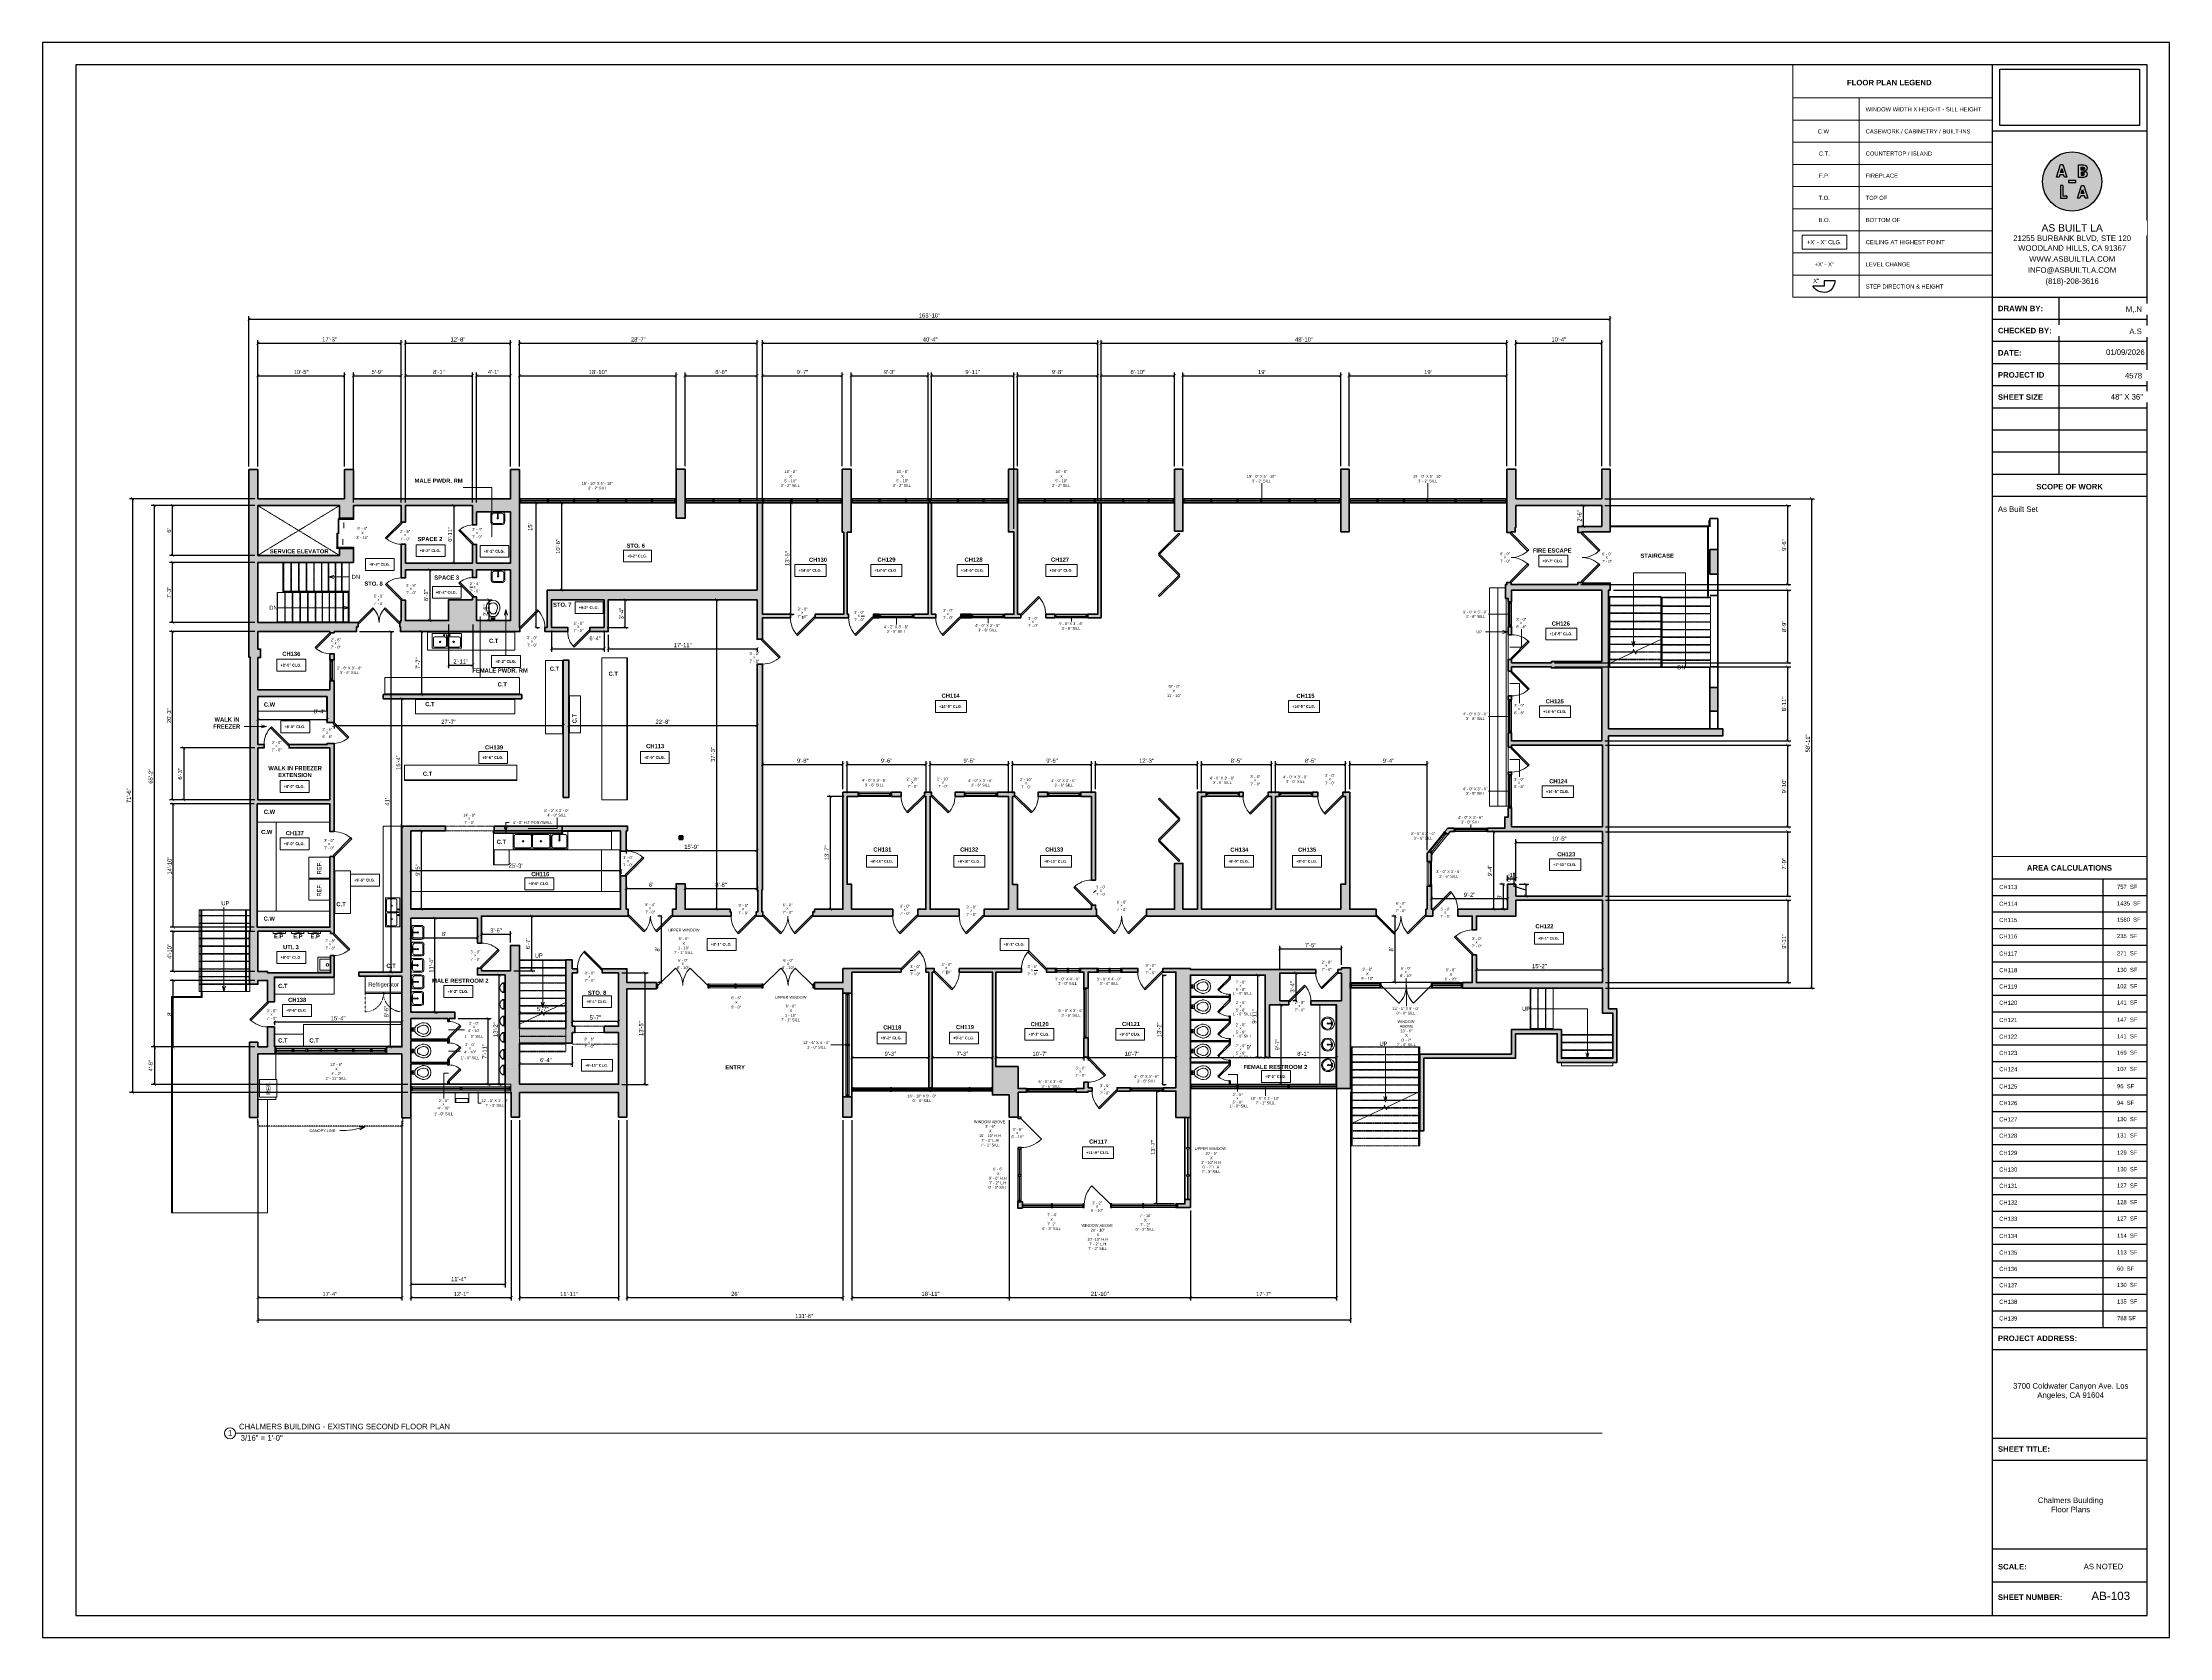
# Model space of a CAD drawing. Header units: inches. Extents: x -2078 to 109118, y -964 to 6385.
# Drawn here: x 21158 to 24230, y 2929 to 5233 of the extents above; entities that cross this region are included whole.
import ezdxf

# ---------------------------------------------------------------- set-up
doc = ezdxf.new("R2010")
doc.units = ezdxf.units.IN
doc.header["$MEASUREMENT"] = 0
doc.set_wipeout_variables(frame=1)
for name, pattern in [('Dash', [0.25, 0.125, -0.125]), ('HIDDEN2', [0.1875, 0.125, -0.0625]), ('Overhead', [0.15625, 0.09375, -0.0625]), ('Overhead 1_16_', [0.101562, 0.0625, -0.039062])]:
    doc.linetypes.add(name, pattern=pattern)
for name, color, linetype, lineweight in [('A-ANNO', 2, 'Continuous', 5), ('A-ANNO-DIMS', 1, 'Continuous', 9), ('A-CASE', 4, 'Continuous', 9), ('A-COLS', 3, 'Continuous', 9), ('A-DETAIL-2', 20, 'Continuous', 25), ('A-DETAIL-3', 40, 'Continuous', 15), ('A-DETL-MBND', 5, 'Continuous', 9), ('A-DETL-THIN', 151, 'Continuous', 9), ('A-DOOR', 1, 'Continuous', 18), ('A-EQPT', 150, 'Continuous', 9), ('A-FIXT', 150, 'Continuous', 9), ('A-FLOR', 6, 'Continuous', 18), ('A-GENM', 13, 'Continuous', 9), ('A-GLAZ', 2, 'Continuous', 30), ('A-GLAZ-CURT', 52, 'Continuous', 9), ('A-GLAZ-CWMG', 51, 'Continuous', 9), ('A-HIDDEN', 2, 'HIDDEN2', 18), ('A-RAILING', 4, 'Continuous', 9), ('A-STRS', 4, 'Continuous', 9), ('A-STRS-MBND', 31, 'Overhead 1_16_', 9), ('A-WALL', 3, 'Continuous', 40), ('A-WINDOWS', 2, 'Continuous', 18), ('S-STRS-ANNO', 31, 'Continuous', 9), ('S-STRS-MBND', 31, 'Continuous', 9)]:
    doc.layers.add(name, color=color, linetype=linetype, lineweight=lineweight)
doc.layers.add('A-HATCH', color=9, linetype='Continuous')
doc.layers.add('A-TB', color=7, linetype='Continuous')
doc.styles.add('Arial', font='arial.ttf')
doc.styles.add('Arial_1', font='arial.ttf', dxfattribs={"height": 0.0625})
doc.styles.add('Arial_2', font='arial.ttf', dxfattribs={"height": 3})
doc.styles.add('Arial_3', font='arial.ttf', dxfattribs={"height": 0.125})
doc.styles.add('Arial_4', font='arial.ttf', dxfattribs={"height": 3})
doc.styles.add('Arial_5', font='arial.ttf', dxfattribs={"height": 0.09375})
doc.styles.add('Arial_B', font='arialbd.ttf', dxfattribs={"height": 4.5})
doc.styles.add('Arial_B_1', font='arialbd.ttf', dxfattribs={"height": 3})
doc.styles.add('Arial_B_2', font='arialbd.ttf', dxfattribs={"height": 0.125})
doc.styles.add('JC', font='arial.ttf', dxfattribs={"height": 0.125})
doc.dimstyles.new('JC-DIMS', dxfattribs={"dimtxt": 0.125, "dimasz": 0.09375, "dimexe": 0.09375, "dimexo": 0.09375, "dimgap": 0.046875, "dimtad": 1, "dimdec": 1, "dimzin": 0, "dimdsep": 46, "dimlunit": 4, "dimtxsty": 'JC', "dimblk": 'ARCHTICK', "dimcen": 0.09, "dimclrd": 1, "dimclre": 1, "dimclrt": 256, "dimadec": 0, "dimazin": 0, "dimtfac": 1, "dimtdec": 1, "dimtofl": 0, "dimtmove": 1, "dimatfit": 3, "dimfxl": 1, "dimtolj": 1, "dimtzin": 0, "dimarcsym": 0})
picture_1 = doc.add_image_def('image1.png', size_in_pixel=(151, 61))

# ---------------------------------------------------------------- blocks, each defined once
blk = doc.blocks.new('JC_DOOR_SINGLE PANEL - SINGLE DOOR-1525216-2nd Floor Plan')
at = {"layer": 'A-DOOR', "lineweight": 30}
for p, q in [((-6.6, 25.6), (-8, 24.2)), ((-8, 24.2), (14.6, 1.6)), ((16, 3), (-6.6, 25.6)), ((14.6, 1.6), (16, 3))]:
    blk.add_line(p, q, dxfattribs=at)
at = {"layer": 'A-DOOR', "lineweight": 9}
blk.add_arc((16, 3), 32, 135, 180, dxfattribs=at)
blk = doc.blocks.new('JC_DOOR_SINGLE PANEL - SINGLE DOOR-1551130-2nd Floor Plan')
at = {"layer": 'A-DOOR', "lineweight": 30}
for p, q in [((-7.2, -21.4), (12.6, -1.6)), ((-5.8, -22.8), (-7.2, -21.4)), ((14, -3), (-5.8, -22.8)), ((12.6, -1.6), (14, -3))]:
    blk.add_line(p, q, dxfattribs=at)
at = {"layer": 'A-DOOR', "lineweight": 9}
blk.add_arc((14, -3), 28, 180, 225, dxfattribs=at)
blk = doc.blocks.new('JC_DOOR_SINGLE PANEL - SINGLE DOOR-1525218-2nd Floor Plan')
at = {"layer": 'A-DOOR', "lineweight": 30}
for p, q in [((-8, -24.2), (14.6, -1.6)), ((-6.6, -25.6), (-8, -24.2)), ((16, -3), (-6.6, -25.6)), ((14.6, -1.6), (16, -3))]:
    blk.add_line(p, q, dxfattribs=at)
at = {"layer": 'A-DOOR', "lineweight": 9}
blk.add_arc((16, -3), 32, 180, 225, dxfattribs=at)
blk = doc.blocks.new('JC_DOUBLE DOOR - DOUBLE DOOR-1553921-2nd Floor Plan')
at = {"layer": 'A-DOOR', "lineweight": 30}
for p, q in [((-28.6, -1.6), (-30, -3)), ((-30, -3), (-8.8, -24.2)), ((-7.4, -22.8), (-28.6, -1.6)), ((-8.8, -24.2), (-7.4, -22.8)), ((7.4, -22.8), (28.6, -1.6)), ((8.8, -24.2), (7.4, -22.8)), ((30, -3), (8.8, -24.2)), ((28.6, -1.6), (30, -3))]:
    blk.add_line(p, q, dxfattribs=at)
at = {"layer": 'A-DOOR', "lineweight": 9}
for centre, start, end in [((-30, -3), 315, 0), ((30, -3), 180, 225)]:
    blk.add_arc(centre, 30, start, end, dxfattribs=at)
blk = doc.blocks.new('JC_DOOR_SINGLE PANEL - SINGLE DOOR-1553943-2nd Floor Plan')
at = {"layer": 'A-DOOR', "lineweight": 30}
for p, q in [((-6.2, 24.2), (-7.6, 22.8)), ((-7.6, 22.8), (13.6, 1.6)), ((15, 3), (-6.2, 24.2)), ((13.6, 1.6), (15, 3))]:
    blk.add_line(p, q, dxfattribs=at)
at = {"layer": 'A-DOOR', "lineweight": 9}
blk.add_arc((15, 3), 30, 135, 180, dxfattribs=at)
blk = doc.blocks.new('JC_DOOR_SINGLE PANEL - SINGLE DOOR-1667430-2nd Floor Plan')
at = {"layer": 'A-DOOR', "lineweight": 30}
for p, q in [((-7.6, -24.8), (13.6, -3.6)), ((-6.2, -26.2), (-7.6, -24.8)), ((15, -5), (-6.2, -26.2)), ((13.6, -3.6), (15, -5))]:
    blk.add_line(p, q, dxfattribs=at)
at = {"layer": 'A-DOOR', "lineweight": 9}
blk.add_arc((15, -5), 30, 180, 225, dxfattribs=at)
blk = doc.blocks.new('JC_DOOR_SINGLE PANEL - SINGLE DOOR-1525211-2nd Floor Plan')
at = {"layer": 'A-DOOR', "lineweight": 30}
for p, q in [((-7.5, 28.5), (-8.9, 27)), ((-8.9, 27), (16.6, 1.6)), ((18, 3), (-7.5, 28.5)), ((16.6, 1.6), (18, 3))]:
    blk.add_line(p, q, dxfattribs=at)
at = {"layer": 'A-DOOR', "lineweight": 9}
blk.add_arc((18, 3), 36, 135, 180, dxfattribs=at)
blk = doc.blocks.new('JC_DOOR_SINGLE PANEL - SINGLE DOOR-1562050-2nd Floor Plan')
at = {"layer": 'A-DOOR', "lineweight": 30}
for p, q in [((-8, -23.7), (14.6, -1.1)), ((-6.6, -25.1), (-8, -23.7)), ((16, -2.5), (-6.6, -25.1)), ((14.6, -1.1), (16, -2.5))]:
    blk.add_line(p, q, dxfattribs=at)
at = {"layer": 'A-DOOR', "lineweight": 9}
blk.add_arc((16, -2.5), 32, 180, 225, dxfattribs=at)
blk = doc.blocks.new('JC_DOOR_SINGLE PANEL - SINGLE DOOR-1525219-2nd Floor Plan')
at = {"layer": 'A-DOOR', "lineweight": 30}
for p, q in [((-7.5, 30.5), (-8.9, 29)), ((-8.9, 29), (16.6, 3.6)), ((18, 5), (-7.5, 30.5)), ((16.6, 3.6), (18, 5))]:
    blk.add_line(p, q, dxfattribs=at)
at = {"layer": 'A-DOOR', "lineweight": 9}
blk.add_arc((18, 5), 36, 135, 180, dxfattribs=at)
blk = doc.blocks.new('JC_OPENING DOOR - 3-6 X 7-1652723-2nd Floor Plan')
at = {"linetype": 'Overhead'}
for p, q in [((-21.3, 4.5), (20.7, 4.5)), ((20.7, -4.5), (-21.3, -4.5))]:
    blk.add_line(p, q, dxfattribs=at)
for p, q in [((-21.3, -4.5), (-21.3, 4.5)), ((20.7, 4.5), (20.7, -4.5))]:
    blk.add_line(p, q)
blk = doc.blocks.new('Door-Curtain-Wall-Double-Storefront - Door-Curtain-Wall-Double-Storefront-1716944-2nd Floor Plan')
at = {"layer": 'A-DOOR', "lineweight": 9}
for p, q in [((-36, 0.5), (-10.5, 26)), ((36, 0.5), (10.5, 26))]:
    blk.add_line(p, q, dxfattribs=at)
for centre, start, end in [((-36, 0.5), 0, 45), ((36, 0.5), 135, 180)]:
    blk.add_arc(centre, 36, start, end, dxfattribs=at)
blk = doc.blocks.new('JC_DOOR_SINGLE PANEL - SINGLE DOOR-1525202-2nd Floor Plan')
at = {"layer": 'A-DOOR', "lineweight": 30}
for p, q in [((-8.9, -26.5), (16.6, -1.1)), ((-7.5, -28), (-8.9, -26.5)), ((18, -2.5), (-7.5, -28)), ((16.6, -1.1), (18, -2.5))]:
    blk.add_line(p, q, dxfattribs=at)
at = {"layer": 'A-DOOR', "lineweight": 9}
blk.add_arc((18, -2.5), 36, 180, 225, dxfattribs=at)
blk = doc.blocks.new('JC_DOOR_SINGLE PANEL - SINGLE DOOR-1525222-2nd Floor Plan')
at = {"layer": 'A-DOOR', "lineweight": 30}
for p, q in [((-7.5, 28), (-8.9, 26.5)), ((-8.9, 26.5), (16.6, 1.1)), ((18, 2.5), (-7.5, 28)), ((16.6, 1.1), (18, 2.5))]:
    blk.add_line(p, q, dxfattribs=at)
at = {"layer": 'A-DOOR', "lineweight": 9}
blk.add_arc((18, 2.5), 36, 135, 180, dxfattribs=at)
blk = doc.blocks.new('JC_WINDOW HUNG - HUNG WINDOW-1561223-2nd Floor Plan')
at = {"layer": 'A-GLAZ'}
for p, q in [((-36, 2.5), (-36, -2.5)), ((-36, 2), (-33, 2)), ((-34.8, 2), (-34.8, -1.5)), ((-34.8, 0.3), (-33, 0.3)), ((-33, 2), (-33, 0.3)), ((33, 2), (36, 2)), ((33, 2), (33, 0.3)), ((34.8, 0.3), (33, 0.3)), ((34.8, 2), (34.8, -1.5)), ((36, -2.5), (36, 2.5)), ((-36, -1.5), (-34.8, -1.5)), ((34.8, -1.5), (36, -1.5))]:
    blk.add_line(p, q, dxfattribs=at)
at = {"layer": 'A-GLAZ', "lineweight": 9}
for p, q in [((-33, 2), (33, 2)), ((-34.8, -1.5), (34.8, -1.5))]:
    blk.add_line(p, q, dxfattribs=at)
at = {"layer": 'A-GLAZ', "lineweight": 40}
blk.add_line((-33, 1.1), (33, 1.1), dxfattribs=at)
at = {"layer": 'A-WINDOWS'}
for p, q in [((36, 2.5), (-36, 2.5)), ((-36, -2.5), (36, -2.5))]:
    blk.add_line(p, q, dxfattribs=at)
blk = doc.blocks.new('M_Door-Curtain-Wall-Single-Glass - M_Door-Curtain-Wall-Single-Glass-1718241-2nd Floor Plan')
at = {"layer": 'A-DOOR', "lineweight": 9}
blk.add_line((21, -2), (-8.7, -31.7), dxfattribs=at)
blk.add_arc((21, -2), 42, 180, 225, dxfattribs=at)
blk = doc.blocks.new('JC_DOOR_SINGLE PANEL - SINGLE DOOR-1525208-2nd Floor Plan')
at = {"layer": 'A-DOOR', "lineweight": 30}
for p, q in [((-8.9, -27), (16.6, -1.6)), ((-7.5, -28.5), (-8.9, -27)), ((18, -3), (-7.5, -28.5)), ((16.6, -1.6), (18, -3))]:
    blk.add_line(p, q, dxfattribs=at)
at = {"layer": 'A-DOOR', "lineweight": 9}
blk.add_arc((18, -3), 36, 180, 225, dxfattribs=at)
blk = doc.blocks.new('JC_DOOR_SINGLE PANEL - SINGLE DOOR-1525205-2nd Floor Plan')
at = {"layer": 'A-DOOR', "lineweight": 30}
for p, q in [((-8.9, -29), (16.6, -3.6)), ((-7.5, -30.5), (-8.9, -29)), ((18, -5), (-7.5, -30.5)), ((16.6, -3.6), (18, -5))]:
    blk.add_line(p, q, dxfattribs=at)
at = {"layer": 'A-DOOR', "lineweight": 9}
blk.add_arc((18, -5), 36, 180, 225, dxfattribs=at)
blk = doc.blocks.new('JC_DOUBLE DOOR - DOUBLE DOOR-1564951-2nd Floor Plan')
at = {"layer": 'A-DOOR', "lineweight": 30}
for p, q in [((-34.6, -3.6), (-36, -5)), ((-36, -5), (-10.5, -30.5)), ((-9.1, -29), (-34.6, -3.6)), ((-10.5, -30.5), (-9.1, -29)), ((9.1, -29), (34.6, -3.6)), ((10.5, -30.5), (9.1, -29)), ((36, -5), (10.5, -30.5)), ((34.6, -3.6), (36, -5))]:
    blk.add_line(p, q, dxfattribs=at)
at = {"layer": 'A-DOOR', "lineweight": 9}
for centre, start, end in [((-36, -5), 315, 360), ((36, -5), 180, 225)]:
    blk.add_arc(centre, 36, start, end, dxfattribs=at)
blk = doc.blocks.new('JC_FIXED WINDOW - MUNTIN - FIXED WINDOW-1565046-2nd Floor Plan')
at = {"layer": 'A-GLAZ'}
for p, q in [((-18, 3), (-18, -3)), ((-15.25, 3), (-18, 3)), ((-17.5, 3), (-17.5, 1.25)), ((-17.5, 1.25), (-16.75, 1.25)), ((-15.25, 1.25), (-16.75, 1.25)), ((-16.75, 1.25), (-16.75, -0.5)), ((-15.25, 3), (-15.25, 1.25)), ((15.25, 3), (18, 3)), ((15.25, 3), (15.25, 1.25)), ((15.25, 1.25), (17.5, 1.25)), ((16.75, 1.25), (16.75, -0.5)), ((17.5, 3), (17.5, 1.25)), ((18, 3), (18, -3)), ((-18, -0.5), (-16.75, -0.5)), ((16.75, -0.5), (18, -0.5))]:
    blk.add_line(p, q, dxfattribs=at)
at = {"layer": 'A-GLAZ', "lineweight": 9}
for p, q in [((15.25, 3), (-15.25, 3)), ((16.75, -0.5), (-16.75, -0.5))]:
    blk.add_line(p, q, dxfattribs=at)
at = {"layer": 'A-GLAZ', "lineweight": 40}
blk.add_line((-15.25, 2.125), (15.25, 2.125), dxfattribs=at)
at = {"layer": 'A-WINDOWS'}
for p, q in [((18, 3), (-18, 3)), ((-18, -3), (18, -3))]:
    blk.add_line(p, q, dxfattribs=at)
blk = doc.blocks.new('JC_WINDOW HUNG - HUNG WINDOW-1565065-2nd Floor Plan')
at = {"layer": 'A-GLAZ'}
for p, q in [((-24, 2.5), (-24, -2.5)), ((-24, 2), (-21, 2)), ((-22.75, 2), (-22.75, -1.5)), ((-22.75, 0.25), (-21, 0.25)), ((-21, 2), (-21, 0.25)), ((21, 2), (24, 2)), ((21, 2), (21, 0.25)), ((22.75, 0.25), (21, 0.25)), ((22.75, 2), (22.75, -1.5)), ((24, -2.5), (24, 2.5)), ((-24, -1.5), (-22.75, -1.5)), ((22.75, -1.5), (24, -1.5))]:
    blk.add_line(p, q, dxfattribs=at)
at = {"layer": 'A-GLAZ', "lineweight": 9}
for p, q in [((-21, 2), (21, 2)), ((-22.75, -1.5), (22.75, -1.5))]:
    blk.add_line(p, q, dxfattribs=at)
at = {"layer": 'A-GLAZ', "lineweight": 40}
blk.add_line((-21, 1.125), (21, 1.125), dxfattribs=at)
at = {"layer": 'A-WINDOWS'}
for p, q in [((24, 2.5), (-24, 2.5)), ((-24, -2.5), (24, -2.5))]:
    blk.add_line(p, q, dxfattribs=at)
blk = doc.blocks.new('JC_DOOR_SINGLE PANEL - SINGLE DOOR-1565138-2nd Floor Plan')
at = {"layer": 'A-DOOR', "lineweight": 30}
for p, q in [((-8.9, -26.5), (16.6, -1.1)), ((-7.5, -28), (-8.9, -26.5)), ((18, -2.5), (-7.5, -28)), ((16.6, -1.1), (18, -2.5))]:
    blk.add_line(p, q, dxfattribs=at)
at = {"layer": 'A-DOOR', "lineweight": 9}
blk.add_arc((18, -2.5), 36, 180, 225, dxfattribs=at)
blk = doc.blocks.new('JC_WINDOW HUNG - HUNG WINDOW-1565139-2nd Floor Plan')
at = {"layer": 'A-GLAZ'}
for p, q in [((-24, 2.5), (-24, -2.5)), ((-24, 2), (-21, 2)), ((-22.75, 2), (-22.75, -1.5)), ((-22.75, 0.25), (-21, 0.25)), ((-21, 2), (-21, 0.25)), ((21, 2), (24, 2)), ((21, 2), (21, 0.25)), ((22.75, 0.25), (21, 0.25)), ((22.75, 2), (22.75, -1.5)), ((24, -2.5), (24, 2.5)), ((-24, -1.5), (-22.75, -1.5)), ((22.75, -1.5), (24, -1.5))]:
    blk.add_line(p, q, dxfattribs=at)
at = {"layer": 'A-GLAZ', "lineweight": 9}
for p, q in [((-21, 2), (21, 2)), ((-22.75, -1.5), (22.75, -1.5))]:
    blk.add_line(p, q, dxfattribs=at)
at = {"layer": 'A-GLAZ', "lineweight": 40}
blk.add_line((-21, 1.125), (21, 1.125), dxfattribs=at)
at = {"layer": 'A-WINDOWS'}
for p, q in [((24, 2.5), (-24, 2.5)), ((-24, -2.5), (24, -2.5))]:
    blk.add_line(p, q, dxfattribs=at)
blk = doc.blocks.new('JC_DOOR_SINGLE PANEL - SINGLE DOOR-1565156-2nd Floor Plan')
at = {"layer": 'A-DOOR', "lineweight": 30}
for p, q in [((-7.5, 28), (-8.9, 26.5)), ((-8.9, 26.5), (16.6, 1.1)), ((18, 2.5), (-7.5, 28)), ((16.6, 1.1), (18, 2.5))]:
    blk.add_line(p, q, dxfattribs=at)
at = {"layer": 'A-DOOR', "lineweight": 9}
blk.add_arc((18, 2.5), 36, 135, 180, dxfattribs=at)
blk = doc.blocks.new('JC_WINDOW HUNG - HUNG WINDOW-1565157-2nd Floor Plan')
at = {"layer": 'A-GLAZ'}
for p, q in [((-18, 2.5), (-18, -2.5)), ((-18, 2), (-15, 2)), ((-16.75, 2), (-16.75, -1.5)), ((-16.75, 0.25), (-15, 0.25)), ((-15, 2), (-15, 0.25)), ((15, 2), (18, 2)), ((15, 2), (15, 0.25)), ((16.75, 0.25), (15, 0.25)), ((16.75, 2), (16.75, -1.5)), ((18, -2.5), (18, 2.5)), ((-18, -1.5), (-16.75, -1.5)), ((16.75, -1.5), (18, -1.5))]:
    blk.add_line(p, q, dxfattribs=at)
at = {"layer": 'A-GLAZ', "lineweight": 9}
for p, q in [((-15, 2), (15, 2)), ((-16.75, -1.5), (16.75, -1.5))]:
    blk.add_line(p, q, dxfattribs=at)
at = {"layer": 'A-GLAZ', "lineweight": 40}
blk.add_line((-15, 1.125), (15, 1.125), dxfattribs=at)
at = {"layer": 'A-WINDOWS'}
for p, q in [((18, 2.5), (-18, 2.5)), ((-18, -2.5), (18, -2.5))]:
    blk.add_line(p, q, dxfattribs=at)
blk = doc.blocks.new('JC_DOUBLE DOOR - DOUBLE DOOR-1558491-2nd Floor Plan')
at = {"layer": 'A-DOOR', "lineweight": 30}
for p, q in [((-36, 3), (-10.5, 28.5)), ((-34.6, 1.6), (-36, 3)), ((-9.1, 27), (-34.6, 1.6)), ((-10.5, 28.5), (-9.1, 27)), ((10.5, 28.5), (9.1, 27)), ((9.1, 27), (34.6, 1.6)), ((36, 3), (10.5, 28.5)), ((34.6, 1.6), (36, 3))]:
    blk.add_line(p, q, dxfattribs=at)
at = {"layer": 'A-DOOR', "lineweight": 9}
for centre, start, end in [((-36, 3), 0, 45), ((36, 3), 135, 180)]:
    blk.add_arc(centre, 36, start, end, dxfattribs=at)
blk = doc.blocks.new('JC_WINDOW HUNG - HUNG WINDOW-1565816-2nd Floor Plan')
at = {"layer": 'A-GLAZ'}
for p, q in [((-25, 2.5), (-25, -2.5)), ((-25, 2), (-22, 2)), ((-23.75, 2), (-23.75, -1.5)), ((-23.75, 0.25), (-22, 0.25)), ((-22, 2), (-22, 0.25)), ((22, 2), (25, 2)), ((22, 2), (22, 0.25)), ((23.75, 0.25), (22, 0.25)), ((23.75, 2), (23.75, -1.5)), ((25, -2.5), (25, 2.5)), ((-25, -1.5), (-23.75, -1.5)), ((23.75, -1.5), (25, -1.5))]:
    blk.add_line(p, q, dxfattribs=at)
at = {"layer": 'A-GLAZ', "lineweight": 9}
for p, q in [((-22, 2), (22, 2)), ((-23.75, -1.5), (23.75, -1.5))]:
    blk.add_line(p, q, dxfattribs=at)
at = {"layer": 'A-GLAZ', "lineweight": 40}
blk.add_line((-22, 1.125), (22, 1.125), dxfattribs=at)
at = {"layer": 'A-WINDOWS'}
for p, q in [((25, 2.5), (-25, 2.5)), ((-25, -2.5), (25, -2.5))]:
    blk.add_line(p, q, dxfattribs=at)
blk = doc.blocks.new('JC_DOUBLE DOOR - DOUBLE DOOR-1558173-2nd Floor Plan')
at = {"layer": 'A-DOOR', "lineweight": 30}
for p, q in [((-32, 5), (-9.4, 27.6)), ((-30.6, 3.6), (-32, 5)), ((-8, 26.2), (-30.6, 3.6)), ((-9.4, 27.6), (-8, 26.2)), ((9.4, 27.6), (8, 26.2)), ((8, 26.2), (30.6, 3.6)), ((32, 5), (9.4, 27.6)), ((30.6, 3.6), (32, 5))]:
    blk.add_line(p, q, dxfattribs=at)
at = {"layer": 'A-DOOR', "lineweight": 9}
for centre, start, end in [((-32, 5), 360, 45), ((32, 5), 135, 180)]:
    blk.add_arc(centre, 32, start, end, dxfattribs=at)
blk = doc.blocks.new('JC_DOOR_SINGLE PANEL - SINGLE DOOR-1525213-2nd Floor Plan')
at = {"layer": 'A-DOOR', "lineweight": 30}
for p, q in [((-8.5, -25.6), (15.6, -1.6)), ((-7, -27), (-8.5, -25.6)), ((17, -3), (-7, -27)), ((15.6, -1.6), (17, -3))]:
    blk.add_line(p, q, dxfattribs=at)
at = {"layer": 'A-DOOR', "lineweight": 9}
blk.add_arc((17, -3), 34, 180, 225, dxfattribs=at)
blk = doc.blocks.new('JC_WINDOW HUNG - HUNG WINDOW-1559224-2nd Floor Plan')
at = {"layer": 'A-GLAZ'}
for p, q in [((-24, 3), (-24, -3)), ((-24, 2.5), (-21, 2.5)), ((-22.75, 2.5), (-22.75, -1)), ((-22.75, 0.75), (-21, 0.75)), ((-21, 2.5), (-21, 0.75)), ((21, 2.5), (24, 2.5)), ((21, 2.5), (21, 0.75)), ((22.75, 0.75), (21, 0.75)), ((22.75, 2.5), (22.75, -1)), ((24, -3), (24, 3)), ((-24, -1), (-22.75, -1)), ((22.75, -1), (24, -1))]:
    blk.add_line(p, q, dxfattribs=at)
at = {"layer": 'A-GLAZ', "lineweight": 9}
for p, q in [((-21, 2.5), (21, 2.5)), ((-22.75, -1), (22.75, -1))]:
    blk.add_line(p, q, dxfattribs=at)
at = {"layer": 'A-GLAZ', "lineweight": 40}
blk.add_line((-21, 1.625), (21, 1.625), dxfattribs=at)
at = {"layer": 'A-WINDOWS'}
for p, q in [((24, 3), (-24, 3)), ((-24, -3), (24, -3))]:
    blk.add_line(p, q, dxfattribs=at)
blk = doc.blocks.new('JC_DOOR_SINGLE PANEL - SINGLE DOOR-1525214-2nd Floor Plan')
at = {"layer": 'A-DOOR', "lineweight": 30}
for p, q in [((-7, 27), (-8.5, 25.6)), ((-8.5, 25.6), (15.6, 1.6)), ((17, 3), (-7, 27)), ((15.6, 1.6), (17, 3))]:
    blk.add_line(p, q, dxfattribs=at)
at = {"layer": 'A-DOOR', "lineweight": 9}
blk.add_arc((17, 3), 34, 135, 180, dxfattribs=at)
blk = doc.blocks.new('JC_DOUBLE DOOR - DOUBLE DOOR-1559151-2nd Floor Plan')
at = {"layer": 'A-DOOR', "lineweight": 30}
for p, q in [((-36, 5), (-10.5, 30.5)), ((-34.6, 3.6), (-36, 5)), ((-9.1, 29), (-34.6, 3.6)), ((-10.5, 30.5), (-9.1, 29)), ((10.5, 30.5), (9.1, 29)), ((9.1, 29), (34.6, 3.6)), ((36, 5), (10.5, 30.5)), ((34.6, 3.6), (36, 5))]:
    blk.add_line(p, q, dxfattribs=at)
at = {"layer": 'A-DOOR', "lineweight": 9}
for centre, start, end in [((-36, 5), 0, 45), ((36, 5), 135, 180)]:
    blk.add_arc(centre, 36, start, end, dxfattribs=at)
blk = doc.blocks.new('JC_WINDOW HUNG - HUNG WINDOW-1554338-2nd Floor Plan')
at = {"layer": 'A-GLAZ'}
for p, q in [((-15, 3), (-15, -3)), ((-15, 2.5), (-12, 2.5)), ((-13.75, 2.5), (-13.75, -1)), ((-13.75, 0.75), (-12, 0.75)), ((-12, 2.5), (-12, 0.75)), ((12, 2.5), (15, 2.5)), ((12, 2.5), (12, 0.75)), ((13.75, 0.75), (12, 0.75)), ((13.75, 2.5), (13.75, -1)), ((15, -3), (15, 3)), ((-15, -1), (-13.75, -1)), ((13.75, -1), (15, -1))]:
    blk.add_line(p, q, dxfattribs=at)
at = {"layer": 'A-GLAZ', "lineweight": 9}
for p, q in [((-12, 2.5), (12, 2.5)), ((-13.75, -1), (13.75, -1))]:
    blk.add_line(p, q, dxfattribs=at)
at = {"layer": 'A-GLAZ', "lineweight": 40}
blk.add_line((-12, 1.625), (12, 1.625), dxfattribs=at)
at = {"layer": 'A-WINDOWS'}
for p, q in [((15, 3), (-15, 3)), ((-15, -3), (15, -3))]:
    blk.add_line(p, q, dxfattribs=at)
blk = doc.blocks.new('System Panel - Glazed-1652563-2nd Floor Plan')
at = {"layer": 'A-GLAZ-CURT', "lineweight": 18}
for p, q in [((-34.5, 0.5), (34.5, 0.5)), ((-34.5, -0.5), (-34.5, 0.5)), ((34.5, -0.5), (34.5, 0.5)), ((34.5, -0.5), (-34.5, -0.5))]:
    blk.add_line(p, q, dxfattribs=at)
blk = doc.blocks.new('JC_OPENING DOOR - 14 X 7_-1714543-2nd Floor Plan')
at = {"linetype": 'Overhead'}
for p, q in [((34.7, 3.5), (-35.3, 3.5)), ((-35.3, -3.5), (34.7, -3.5))]:
    blk.add_line(p, q, dxfattribs=at)
for p, q in [((-35.3, 3.5), (-35.3, -3.5)), ((34.7, -3.5), (34.7, 3.5))]:
    blk.add_line(p, q)
blk = doc.blocks.new('JC_DOOR_SINGLE PANEL - SINGLE DOOR-1667140-2nd Floor Plan')
at = {"layer": 'A-DOOR', "lineweight": 30}
for p, q in [((-7.5, 29.5), (-8.9, 28)), ((-8.9, 28), (16.6, 2.6)), ((18, 4), (-7.5, 29.5)), ((16.6, 2.6), (18, 4))]:
    blk.add_line(p, q, dxfattribs=at)
at = {"layer": 'A-DOOR', "lineweight": 9}
blk.add_arc((18, 4), 36, 135, 180, dxfattribs=at)
blk = doc.blocks.new('JC_WINDOW HUNG - HUNG WINDOW-1559653-2nd Floor Plan')
at = {"layer": 'A-GLAZ'}
for p, q in [((-24, 3), (-24, -3)), ((-24, 2.5), (-21, 2.5)), ((-22.75, 2.5), (-22.75, -1)), ((-22.75, 0.75), (-21, 0.75)), ((-21, 2.5), (-21, 0.75)), ((21, 2.5), (24, 2.5)), ((21, 2.5), (21, 0.75)), ((22.75, 0.75), (21, 0.75)), ((22.75, 2.5), (22.75, -1)), ((24, -3), (24, 3)), ((-24, -1), (-22.75, -1)), ((22.75, -1), (24, -1))]:
    blk.add_line(p, q, dxfattribs=at)
at = {"layer": 'A-GLAZ', "lineweight": 9}
for p, q in [((-21, 2.5), (21, 2.5)), ((-22.75, -1), (22.75, -1))]:
    blk.add_line(p, q, dxfattribs=at)
at = {"layer": 'A-GLAZ', "lineweight": 40}
blk.add_line((-21, 1.625), (21, 1.625), dxfattribs=at)
at = {"layer": 'A-WINDOWS'}
for p, q in [((24, 3), (-24, 3)), ((-24, -3), (24, -3))]:
    blk.add_line(p, q, dxfattribs=at)
blk = doc.blocks.new('Instance - Opening - 16_ x 24_-1559961-2nd Floor Plan')
at = {"layer": 'A-WINDOWS'}
for p, q in [((-18, -2.5), (-18, 2.5)), ((-18, 2.5), (18, 2.5)), ((18, 2.5), (18, -2.5)), ((18, -2.5), (-18, -2.5))]:
    blk.add_line(p, q, dxfattribs=at)
blk = doc.blocks.new('System Panel - Glazed-1560476-2nd Floor Plan')
at = {"layer": 'A-GLAZ-CURT', "lineweight": 18}
for p, q in [((7.5, 0.5), (-7.5, 0.5)), ((-7.5, 0.5), (-7.5, -0.5)), ((7.5, -0.5), (7.5, 0.5)), ((-7.5, -0.5), (7.5, -0.5))]:
    blk.add_line(p, q, dxfattribs=at)
blk = doc.blocks.new('Rectangular Mullion - 2_5_ x 5_ rectangular-1560477-2nd Floor Plan')
at = {"layer": 'A-GLAZ-CWMG', "lineweight": 30}
for p, q in [((0, 2.5), (-2, 2.5)), ((-2, 2.5), (-2, -2.5)), ((0, -2.5), (0, 2.5)), ((-2, -2.5), (0, -2.5))]:
    blk.add_line(p, q, dxfattribs=at)
blk = doc.blocks.new('Rectangular Mullion - 2_5_ x 5_ rectangular-1560478-2nd Floor Plan')
at = {"layer": 'A-GLAZ-CWMG', "lineweight": 30}
for p, q in [((-2, 2.5), (0, 2.5)), ((-2, -2.5), (-2, 2.5)), ((0, 2.5), (0, -2.5)), ((0, -2.5), (-2, -2.5))]:
    blk.add_line(p, q, dxfattribs=at)
blk = doc.blocks.new('Rectangular Mullion - 2_5_ x 5_ rectangular-1560474-2nd Floor Plan')
at = {"layer": 'A-GLAZ-CWMG'}
for p, q in [((302.5, -211.8), (287.5, -211.8)), ((302.5, -216.8), (287.5, -216.8))]:
    blk.add_line(p, q, dxfattribs=at)
blk = doc.blocks.new('Rectangular Mullion - 2_5_ x 5_ rectangular-1560475-2nd Floor Plan')
at = {"layer": 'A-GLAZ-CWMG', "lineweight": 30}
for p, q in [((-1, 2.5), (1, 2.5)), ((-1, -2.5), (-1, 2.5)), ((1, 2.5), (1, -2.5)), ((1, -2.5), (-1, -2.5))]:
    blk.add_line(p, q, dxfattribs=at)
blk = doc.blocks.new('JC_FIXED WINDOW - MUNTIN - FIXED WINDOW-1560836-2nd Floor Plan')
at = {"layer": 'A-GLAZ'}
for p, q in [((-36, 3), (-36, -3)), ((-33.25, 3), (-36, 3)), ((-35.5, 3), (-35.5, 1.25)), ((-35.5, 1.25), (-34.75, 1.25)), ((-33.25, 1.25), (-34.75, 1.25)), ((-34.75, 1.25), (-34.75, -0.5)), ((-33.25, 3), (-33.25, 1.25)), ((33.25, 3), (36, 3)), ((33.25, 3), (33.25, 1.25)), ((33.25, 1.25), (35.5, 1.25)), ((34.75, 1.25), (34.75, -0.5)), ((35.5, 3), (35.5, 1.25)), ((36, 3), (36, -3)), ((-36, -0.5), (-34.75, -0.5)), ((34.75, -0.5), (36, -0.5))]:
    blk.add_line(p, q, dxfattribs=at)
at = {"layer": 'A-GLAZ', "lineweight": 9}
for p, q in [((33.25, 3), (-33.25, 3)), ((34.75, -0.5), (-34.75, -0.5))]:
    blk.add_line(p, q, dxfattribs=at)
at = {"layer": 'A-GLAZ', "lineweight": 40}
blk.add_line((-33.25, 2.125), (33.25, 2.125), dxfattribs=at)
at = {"layer": 'A-WINDOWS'}
for p, q in [((36, 3), (-36, 3)), ((-36, -3), (36, -3))]:
    blk.add_line(p, q, dxfattribs=at)
blk = doc.blocks.new('JC_FIXED WINDOW - MUNTIN - FIXED WINDOW-1561514-2nd Floor Plan')
at = {"layer": 'A-GLAZ'}
for p, q in [((-24, 2.5), (-24, -2.5)), ((-21.2, 2.5), (-24, 2.5)), ((-23.5, 2.5), (-23.5, 0.7)), ((-23.5, 0.7), (-22.7, 0.7)), ((-21.2, 0.7), (-22.7, 0.7)), ((-22.7, 0.7), (-22.7, -1)), ((-21.2, 2.5), (-21.2, 0.7)), ((21.2, 2.5), (24, 2.5)), ((21.2, 2.5), (21.2, 0.7)), ((21.2, 0.7), (23.5, 0.7)), ((22.7, 0.7), (22.7, -1)), ((23.5, 2.5), (23.5, 0.7)), ((24, 2.5), (24, -2.5)), ((-24, -1), (-22.7, -1)), ((22.7, -1), (24, -1))]:
    blk.add_line(p, q, dxfattribs=at)
at = {"layer": 'A-GLAZ', "lineweight": 9}
for p, q in [((21.2, 2.5), (-21.2, 2.5)), ((22.7, -1), (-22.7, -1))]:
    blk.add_line(p, q, dxfattribs=at)
at = {"layer": 'A-GLAZ', "lineweight": 40}
blk.add_line((-21.2, 1.6), (21.2, 1.6), dxfattribs=at)
at = {"layer": 'A-WINDOWS'}
for p, q in [((24, 2.5), (-24, 2.5)), ((-24, -2.5), (24, -2.5))]:
    blk.add_line(p, q, dxfattribs=at)
blk = doc.blocks.new('Door-Curtain-Wall-Double-Storefront - Door-Curtain-Wall-Double-Storefront-1719225-2nd Floor Plan')
at = {"layer": 'A-DOOR', "lineweight": 9}
for p, q in [((-36, -0.5), (-10.5, -26)), ((36, -0.5), (10.5, -26))]:
    blk.add_line(p, q, dxfattribs=at)
for centre, radius, start, end in [((-36, -0.5), 36.1, 315, 0), ((36, -0.5), 36, 180, 225)]:
    blk.add_arc(centre, radius, start, end, dxfattribs=at)
blk = doc.blocks.new('Instance - Opening - 16_ x 24_-1719124-2nd Floor Plan')
at = {"layer": 'A-WINDOWS'}
for p, q in [((-81, -4), (-81, 4)), ((-81, 4), (81, 4)), ((81, 4), (81, -4)), ((81, -4), (-81, -4))]:
    blk.add_line(p, q, dxfattribs=at)
blk = doc.blocks.new('System Panel - Glazed-1719228-2nd Floor Plan')
at = {"layer": 'A-GLAZ-CURT', "lineweight": 18}
for p, q in [((20.6, 0.5), (-20.6, 0.5)), ((-20.6, 0.5), (-20.6, -0.5)), ((20.6, -0.5), (20.6, 0.5)), ((-20.6, -0.5), (20.6, -0.5))]:
    blk.add_line(p, q, dxfattribs=at)
blk = doc.blocks.new('Rectangular Mullion - 2_5_ x 5_ rectangular-1573145-2nd Floor Plan')
at = {"layer": 'A-GLAZ-CWMG'}
for p, q in [((653.1, -233.4), (694.1, -233.4)), ((694.1, -238.4), (653.1, -238.4))]:
    blk.add_line(p, q, dxfattribs=at)
blk = doc.blocks.new('Rectangular Mullion - 2_5_ x 5_ rectangular-1719223-2nd Floor Plan')
at = {"layer": 'A-GLAZ-CWMG'}
for p, q in [((770.1, -233.4), (811.3, -233.4)), ((811.3, -238.4), (770.1, -238.4))]:
    blk.add_line(p, q, dxfattribs=at)
blk = doc.blocks.new('Rectangular Mullion - 2_5_ x 5_ rectangular-1664068-2nd Floor Plan')
at = {"layer": 'A-GLAZ-CWMG', "lineweight": 30}
for p, q in [((-2, 2.5), (0, 2.5)), ((-2, -2.5), (-2, 2.5)), ((0, 2.5), (0, -2.5)), ((0, -2.5), (-2, -2.5))]:
    blk.add_line(p, q, dxfattribs=at)
blk = doc.blocks.new('Rectangular Mullion - 2_5_ x 5_ rectangular-1664070-2nd Floor Plan')
at = {"layer": 'A-GLAZ-CWMG', "lineweight": 30}
for p, q in [((0, 2.5), (-2, 2.5)), ((-2, 2.5), (-2, -2.5)), ((0, -2.5), (0, 2.5)), ((-2, -2.5), (0, -2.5))]:
    blk.add_line(p, q, dxfattribs=at)
blk = doc.blocks.new('Rectangular Mullion - 2_5_ x 5_ rectangular-1664059-2nd Floor Plan')
at = {"layer": 'A-GLAZ-CWMG', "lineweight": 30}
for p, q in [((-1, 2.5), (1, 2.5)), ((-1, -2.5), (-1, 2.5)), ((1, 2.5), (1, -2.5)), ((1, -2.5), (-1, -2.5))]:
    blk.add_line(p, q, dxfattribs=at)
blk = doc.blocks.new('JC_DOOR_SINGLE PANEL - SINGLE DOOR-1557960-2nd Floor Plan')
at = {"layer": 'A-DOOR', "lineweight": 30}
for p, q in [((-8.9, -28), (16.6, -2.6)), ((-7.5, -29.5), (-8.9, -28)), ((18, -4), (-7.5, -29.5)), ((16.6, -2.6), (18, -4))]:
    blk.add_line(p, q, dxfattribs=at)
at = {"layer": 'A-DOOR', "lineweight": 9}
blk.add_arc((18, -4), 36, 180, 225, dxfattribs=at)
blk = doc.blocks.new('M_Door-Curtain-Wall-Single-Glass - M_Door-Curtain-Wall-Single-Glass-1712458-2nd Floor Plan')
at = {"layer": 'A-DOOR', "lineweight": 9}
blk.add_line((19, 2), (-7.9, 28.9), dxfattribs=at)
blk.add_arc((19, 2), 38, 135, 180, dxfattribs=at)
blk = doc.blocks.new('System Panel - Glazed-1570038-2nd Floor Plan')
at = {"layer": 'A-GLAZ-CURT', "lineweight": 18}
for p, q in [((22, 0.5), (-22, 0.5)), ((-22, 0.5), (-22, -0.5)), ((22, -0.5), (22, 0.5)), ((-22, -0.5), (22, -0.5))]:
    blk.add_line(p, q, dxfattribs=at)
blk = doc.blocks.new('System Panel - Glazed-1660095-2nd Floor Plan')
at = {"layer": 'A-GLAZ-CURT', "lineweight": 18}
for p, q in [((23.2, 0.5), (-23.2, 0.5)), ((-23.2, 0.5), (-23.2, -0.5)), ((23.2, -0.5), (23.2, 0.5)), ((-23.2, -0.5), (23.2, -0.5))]:
    blk.add_line(p, q, dxfattribs=at)
blk = doc.blocks.new('Rectangular Mullion - 2_5_ x 5_ rectangular-1657850-2nd Floor Plan')
at = {"layer": 'A-GLAZ-CWMG'}
for p, q in [((177.7, -551.8), (219.1, -551.8)), ((219.1, -556.8), (177.7, -556.8))]:
    blk.add_line(p, q, dxfattribs=at)
blk = doc.blocks.new('Rectangular Mullion - 2_5_ x 5_ rectangular-1569043-2nd Floor Plan')
at = {"layer": 'A-GLAZ-CWMG'}
for p, q in [((221.1, -551.8), (265.1, -551.8)), ((265.1, -556.8), (221.1, -556.8))]:
    blk.add_line(p, q, dxfattribs=at)
blk = doc.blocks.new('Rectangular Mullion - 2_5_ x 5_ rectangular-1660092-2nd Floor Plan')
at = {"layer": 'A-GLAZ-CWMG'}
for p, q in [((353.1, -551.8), (399.5, -551.8)), ((399.5, -556.8), (353.1, -556.8))]:
    blk.add_line(p, q, dxfattribs=at)
blk = doc.blocks.new('Rectangular Mullion - 2_5_ x 5_ rectangular-1570042-2nd Floor Plan')
at = {"layer": 'A-GLAZ-CWMG', "lineweight": 30}
for p, q in [((-2, 2.5), (0, 2.5)), ((-2, -2.5), (-2, 2.5)), ((0, 2.5), (0, -2.5)), ((0, -2.5), (-2, -2.5))]:
    blk.add_line(p, q, dxfattribs=at)
blk = doc.blocks.new('Rectangular Mullion - 2_5_ x 5_ rectangular-1570036-2nd Floor Plan')
at = {"layer": 'A-GLAZ-CWMG', "lineweight": 30}
for p, q in [((-1, 2.5), (1, 2.5)), ((-1, -2.5), (-1, 2.5)), ((1, 2.5), (1, -2.5)), ((1, -2.5), (-1, -2.5))]:
    blk.add_line(p, q, dxfattribs=at)
blk = doc.blocks.new('System Panel - Glazed-1718626-2nd Floor Plan')
at = {"layer": 'A-GLAZ-CURT', "lineweight": 18}
for p, q in [((18.625, 0.5), (-18.625, 0.5)), ((-18.625, 0.5), (-18.625, -0.5)), ((18.625, -0.5), (18.625, 0.5)), ((-18.625, -0.5), (18.625, -0.5))]:
    blk.add_line(p, q, dxfattribs=at)
blk = doc.blocks.new('System Panel - Glazed-1718627-2nd Floor Plan')
at = {"layer": 'A-GLAZ-CURT', "lineweight": 18}
for p, q in [((17.5, 0.5), (-17.5, 0.5)), ((-17.5, 0.5), (-17.5, -0.5)), ((17.5, -0.5), (17.5, 0.5)), ((-17.5, -0.5), (17.5, -0.5))]:
    blk.add_line(p, q, dxfattribs=at)
blk = doc.blocks.new('Rectangular Mullion - 2_5_ x 5_ rectangular-1569992-2nd Floor Plan')
at = {"layer": 'A-GLAZ-CWMG', "lineweight": 30}
for p, q in [((0, 2.5), (-2, 2.5)), ((-2, 2.5), (-2, -2.5)), ((0, -2.5), (0, 2.5)), ((-2, -2.5), (0, -2.5))]:
    blk.add_line(p, q, dxfattribs=at)
blk = doc.blocks.new('Rectangular Mullion - 2_5_ x 5_ rectangular-1718620-2nd Floor Plan')
at = {"layer": 'A-GLAZ-CWMG'}
for p, q in [((171, -509.6), (171, -472.3)), ((176, -472.3), (176, -509.6))]:
    blk.add_line(p, q, dxfattribs=at)
blk = doc.blocks.new('Rectangular Mullion - 2_5_ x 5_ rectangular-1718621-2nd Floor Plan')
at = {"layer": 'A-GLAZ-CWMG'}
for p, q in [((171, -546.6), (171, -511.6)), ((176, -511.6), (176, -546.6))]:
    blk.add_line(p, q, dxfattribs=at)
blk = doc.blocks.new('Rectangular Mullion - 2_5_ x 5_ rectangular-1569993-2nd Floor Plan')
at = {"layer": 'A-GLAZ-CWMG', "lineweight": 30}
for p, q in [((-2, 2.5), (0, 2.5)), ((-2, -2.5), (-2, 2.5)), ((0, 2.5), (0, -2.5)), ((0, -2.5), (-2, -2.5))]:
    blk.add_line(p, q, dxfattribs=at)
blk = doc.blocks.new('Rectangular Mullion - 2_5_ x 5_ rectangular-1569988-2nd Floor Plan')
at = {"layer": 'A-GLAZ-CWMG', "lineweight": 30}
for p, q in [((-1, 2.5), (1, 2.5)), ((-1, -2.5), (-1, 2.5)), ((1, 2.5), (1, -2.5)), ((1, -2.5), (-1, -2.5))]:
    blk.add_line(p, q, dxfattribs=at)
blk = doc.blocks.new('Rectangular Mullion - 2_5_ x 5_ rectangular-1579282-2nd Floor Plan')
at = {"layer": 'A-GLAZ-CWMG'}
for p, q in [((-874.5, -327.4), (-856.5, -327.4)), ((-856.5, -332.4), (-874.5, -332.4))]:
    blk.add_line(p, q, dxfattribs=at)
blk = doc.blocks.new('Rectangular Mullion - 2_5_ x 5_ rectangular-1579281-2nd Floor Plan')
at = {"layer": 'A-GLAZ-CWMG'}
for p, q in [((-787.5, -327.4), (-763.5, -327.4)), ((-763.5, -332.4), (-787.5, -332.4))]:
    blk.add_line(p, q, dxfattribs=at)
blk = doc.blocks.new('Rectangular Mullion - 2_5_ x 5_ rectangular-1579283-2nd Floor Plan')
at = {"layer": 'A-GLAZ-CWMG'}
for p, q in [((-761.5, -327.4), (-742.5, -327.4)), ((-742.5, -332.4), (-761.5, -332.4))]:
    blk.add_line(p, q, dxfattribs=at)
blk = doc.blocks.new('Rectangular Mullion - 2_5_ x 5_ rectangular-V1-2nd Floor Plan')
at = {"layer": 'A-GLAZ-CWMG'}
for p, q in [((-854.5, -327.4), (-836.5, -327.4)), ((-836.5, -332.4), (-854.5, -332.4)), ((-836.5, -327.4), (-836.5, -329.4)), ((-836.5, -330.4), (-836.5, -332.4))]:
    blk.add_line(p, q, dxfattribs=at)
blk = doc.blocks.new('Rectangular Mullion - 2_5_ x 5_ rectangular-1579284-2nd Floor Plan')
at = {"layer": 'A-GLAZ-CWMG'}
for p, q in [((-834.5, -329.4), (-834.5, -327.4)), ((-834.5, -327.4), (-814.5, -327.4)), ((-834.5, -332.4), (-834.5, -330.4)), ((-814.5, -332.4), (-834.5, -332.4))]:
    blk.add_line(p, q, dxfattribs=at)
blk = doc.blocks.new('Rectangular Mullion - 2_5_ x 5_ rectangular-1579280-2nd Floor Plan')
at = {"layer": 'A-GLAZ-CWMG'}
for p, q in [((-899.5, -327.4), (-876.5, -327.4)), ((-876.5, -332.4), (-899.5, -332.4))]:
    blk.add_line(p, q, dxfattribs=at)
blk = doc.blocks.new('Rectangular Mullion - 2_5_ x 5_ rectangular-1579303-2nd Floor Plan')
at = {"layer": 'A-GLAZ-CWMG'}
for p, q in [((-1, 0.5), (-1, 2.5)), ((-1, 2.5), (1, 2.5)), ((1, 2.5), (1, 0.5)), ((-1, -2.5), (-1, -0.5)), ((1, -2.5), (-1, -2.5)), ((1, -0.5), (1, -2.5))]:
    blk.add_line(p, q, dxfattribs=at)
blk = doc.blocks.new('Instance - Opening - 16_ x 24_-1652100-2nd Floor Plan')
at = {"layer": 'A-WINDOWS'}
for p, q in [((-72, -6), (-72, 6)), ((-72, 6), (72, 6)), ((72, 6), (72, -6)), ((72, -6), (-72, -6))]:
    blk.add_line(p, q, dxfattribs=at)
blk = doc.blocks.new('Top Rail Type - Top Rail_Internal_-1588086-2nd Floor Plan')
at = {"layer": 'A-RAILING'}
for p, q in [((-1008.8, -126.7), (-1008.8, -245)), ((-1007.3, -245), (-1007.3, -126.7))]:
    blk.add_line(p, q, dxfattribs=at)
at = {"layer": 'A-RAILING', "flags": 128}
for points in [[(-1008.1, -126.7), (-1008, -126.7), (-1007.9, -126.7)], [(-1007.9, -245), (-1008, -245), (-1008.1, -245)]]:
    blk.add_lwpolyline(points, dxfattribs=at)
blk = doc.blocks.new('Top Rail Type - Top Rail_Internal_-V2-2nd Floor Plan')
at = {"layer": 'A-RAILING'}
for p, q in [((-1007.3, -126.7), (-1008.8, -126.7)), ((-1008.8, -126.7), (-1008.8, -245)), ((-1007.3, -126.7), (-1007.3, -245)), ((-1007.3, -245), (-1008.8, -245))]:
    blk.add_line(p, q, dxfattribs=at)
blk = doc.blocks.new('Top Rail Type - Top Rail_Internal_-1588097-2nd Floor Plan')
at = {"layer": 'A-RAILING'}
for p, q in [((-944.3, -126.7), (-944.3, -245)), ((-942.8, -245), (-942.8, -126.7))]:
    blk.add_line(p, q, dxfattribs=at)
at = {"layer": 'A-RAILING', "flags": 128}
for points in [[(-943.6, -126.7), (-943.5, -126.7), (-943.4, -126.7)], [(-943.4, -245), (-943.5, -245), (-943.6, -245)]]:
    blk.add_lwpolyline(points, dxfattribs=at)
blk = doc.blocks.new('Top Rail Type - Top Rail_Internal_-V3-2nd Floor Plan')
at = {"layer": 'A-RAILING'}
for p, q in [((-942.8, -126.7), (-944.3, -126.7)), ((-944.3, -126.7), (-944.3, -245)), ((-942.8, -126.7), (-942.8, -245)), ((-942.8, -245), (-944.3, -245))]:
    blk.add_line(p, q, dxfattribs=at)
blk = doc.blocks.new('Top Rail Type - Top Rail_Internal_-1588787-2nd Floor Plan')
at = {"layer": 'A-RAILING'}
blk.add_line((1169.2, 435.5), (1169.2, 426.4), dxfattribs=at)
at = {"layer": 'A-RAILING', "flags": 128}
blk.add_lwpolyline([(1169.9, 435.5), (1170, 435.5), (1170.1, 435.5)], dxfattribs=at)
blk = doc.blocks.new('Top Rail Type - Top Rail_Internal_-V4-2nd Floor Plan')
at = {"layer": 'A-RAILING'}
for p, q in [((1170.7, 435.5), (1169.2, 435.5)), ((1169.2, 435.5), (1169.2, 426.4))]:
    blk.add_line(p, q, dxfattribs=at)
blk = doc.blocks.new('Top Rail Type - Top Rail_Internal_-1590645-2nd Floor Plan')
at = {"layer": 'A-RAILING'}
blk.add_line((-794.7, 289), (-898, 289), dxfattribs=at)
at = {"layer": 'A-RAILING', "flags": 128}
blk.add_lwpolyline([(-898, 288.1), (-898, 288.2), (-898, 288.3)], dxfattribs=at)
blk = doc.blocks.new('Top Rail Type - Top Rail_Internal_-V5-2nd Floor Plan')
at = {"layer": 'A-RAILING'}
for p in [(-898, 288.1), (-794.7, 289)]:
    blk.add_line(p, (-898, 289), dxfattribs=at)
blk = doc.blocks.new('Railing - Railing-1593756-2nd Floor Plan')
at = {"layer": 'A-RAILING', "linetype": 'Overhead 1_16_'}
for p, q in [((653, -435.5), (653, -467.6)), ((653, -435.5), (653, -467.6)), ((653, -435.5), (653, -467.6)), ((653, -435.5), (653, -467.6)), ((653, -435.5), (653, -467.6)), ((654, -435), (654, -467.6)), ((654, -435), (654, -467.6)), ((654, -435), (654, -467.6)), ((654, -435), (654, -467.6)), ((654, -435), (654, -467.6)), ((654, -467.6), (653, -467.6)), ((654, -467.6), (653, -467.6)), ((654, -467.6), (653, -467.6)), ((654, -467.6), (653, -467.6)), ((654, -467.6), (653, -467.6))]:
    blk.add_line(p, q, dxfattribs=at)
blk = doc.blocks.new('Railing - Railing-1593760-2nd Floor Plan')
at = {"layer": 'A-RAILING', "linetype": 'Overhead 1_16_'}
for p, q in [((750.3, -390.1), (750.3, -467.6)), ((750.3, -390.1), (750.3, -467.6)), ((750.3, -390.1), (750.3, -467.6)), ((750.3, -390.1), (750.3, -467.6)), ((750.3, -390.1), (750.3, -467.6)), ((751.3, -389.7), (751.3, -467.6)), ((751.3, -389.7), (751.3, -467.6)), ((751.3, -389.7), (751.3, -467.6)), ((751.3, -389.7), (751.3, -467.6)), ((751.3, -389.7), (751.3, -467.6)), ((751.3, -467.6), (750.3, -467.6)), ((751.3, -467.6), (750.3, -467.6)), ((751.3, -467.6), (750.3, -467.6)), ((751.3, -467.6), (750.3, -467.6)), ((751.3, -467.6), (750.3, -467.6))]:
    blk.add_line(p, q, dxfattribs=at)
blk = doc.blocks.new('Top Rail Type - Top Rail_Internal_-1593766-2nd Floor Plan')
at = {"layer": 'A-RAILING'}
for p, q in [((652.7, -324.6), (652.7, -350.4)), ((654.2, -350.4), (654.2, -324.6)), ((653.6, -348.9), (653.4, -348.9))]:
    blk.add_line(p, q, dxfattribs=at)
at = {"layer": 'A-RAILING', "flags": 128}
blk.add_lwpolyline([(653.4, -324.6), (653.5, -324.6), (653.6, -324.6)], dxfattribs=at)
blk = doc.blocks.new('Top Rail Type - Top Rail_Internal_-V6-2nd Floor Plan')
at = {"layer": 'A-RAILING'}
for p, q in [((654.2, -324.6), (652.7, -324.6)), ((652.7, -324.6), (652.7, -435.6)), ((654.2, -324.6), (654.2, -434.9)), ((652.7, -435.6), (654.2, -434.9))]:
    blk.add_line(p, q, dxfattribs=at)
at = {"layer": 'A-RAILING', "linetype": 'Overhead 1_16_'}
for p, q in [((652.7, -435.6), (652.7, -467.6)), ((654.2, -434.9), (654.2, -467.6)), ((654.2, -467.6), (652.7, -467.6))]:
    blk.add_line(p, q, dxfattribs=at)
blk = doc.blocks.new('Top Rail Type - Top Rail_Internal_-1593777-2nd Floor Plan')
at = {"layer": 'A-RAILING'}
for p, q in [((750, -324.6), (750, -350.4)), ((751.5, -350.4), (751.5, -324.6)), ((750.8, -348.9), (750.7, -348.9))]:
    blk.add_line(p, q, dxfattribs=at)
at = {"layer": 'A-RAILING', "flags": 128}
blk.add_lwpolyline([(750.7, -324.6), (750.8, -324.6), (750.8, -324.6)], dxfattribs=at)
blk = doc.blocks.new('Top Rail Type - Top Rail_Internal_-V7-2nd Floor Plan')
at = {"layer": 'A-RAILING'}
for p, q in [((751.5, -324.6), (750, -324.6)), ((750, -324.6), (750, -390.3)), ((751.5, -324.6), (751.5, -389.6)), ((750, -390.3), (751.5, -389.6))]:
    blk.add_line(p, q, dxfattribs=at)
at = {"layer": 'A-RAILING', "linetype": 'Overhead 1_16_'}
for p, q in [((750, -390.3), (750, -467.6)), ((751.5, -389.6), (751.5, -467.6)), ((751.5, -467.6), (750, -467.6))]:
    blk.add_line(p, q, dxfattribs=at)
blk = doc.blocks.new('Top Rail Type - Top Rail_Internal_-1594075-2nd Floor Plan')
at = {"layer": 'A-RAILING'}
for p, q in [((935.2, -298.1), (911.1, -298.1)), ((911.1, -299.6), (935.2, -299.6)), ((933.9, -298.8), (933.9, -298.9))]:
    blk.add_line(p, q, dxfattribs=at)
at = {"layer": 'A-RAILING', "flags": 128}
blk.add_lwpolyline([(911.1, -298.9), (911.1, -298.8), (911.1, -298.8)], dxfattribs=at)
blk = doc.blocks.new('Top Rail Type - Top Rail_Internal_-V8-2nd Floor Plan')
at = {"layer": 'A-RAILING'}
for p, q in [((911.1, -298.1), (911.1, -299.6)), ((911.1, -298.1), (944.1, -298.1)), ((911.1, -299.6), (944.1, -299.6)), ((944.1, -298.1), (944.1, -299.6))]:
    blk.add_line(p, q, dxfattribs=at)
blk = doc.blocks.new('Top Rail Type - Top Rail_Internal_-1594874-2nd Floor Plan')
at = {"layer": 'A-RAILING'}
for p, q in [((1100.1, 324.8), (1100.1, 257.6)), ((1101.6, 257.6), (1101.6, 324.8)), ((1100.8, 259), (1100.9, 259))]:
    blk.add_line(p, q, dxfattribs=at)
at = {"layer": 'A-RAILING', "flags": 128}
blk.add_lwpolyline([(1100.8, 324.8), (1100.9, 324.8), (1100.9, 324.8)], dxfattribs=at)
blk = doc.blocks.new('Top Rail Type - Top Rail_Internal_-V9-2nd Floor Plan')
at = {"layer": 'A-RAILING'}
for p, q in [((1101.6, 324.8), (1100.1, 324.8)), ((1100.1, 324.8), (1100.1, 223.3)), ((1101.6, 324.8), (1101.6, 223.3)), ((1101.6, 223.3), (1100.1, 223.3))]:
    blk.add_line(p, q, dxfattribs=at)
blk = doc.blocks.new('Railing - Railing-1595111-2nd Floor Plan')
at = {"layer": 'A-RAILING', "linetype": 'Overhead 1_16_'}
for p, q in [((1025, 228.7), (1025, 224.1)), ((1025, 228.7), (1025, 224.1)), ((1025, 228.7), (1025, 224.1)), ((1025, 228.7), (1025, 224.1)), ((1025, 228.7), (1025, 224.1)), ((1026, 224.1), (1025, 224.1)), ((1026, 224.1), (1025, 224.1)), ((1026, 224.1), (1025, 224.1)), ((1026, 224.1), (1025, 224.1)), ((1026, 224.1), (1025, 224.1)), ((1026, 229.2), (1026, 224.1)), ((1026, 229.2), (1026, 224.1)), ((1026, 229.2), (1026, 224.1)), ((1026, 229.2), (1026, 224.1)), ((1026, 229.2), (1026, 224.1))]:
    blk.add_line(p, q, dxfattribs=at)
blk = doc.blocks.new('Top Rail Type - Top Rail_Internal_-1595116-2nd Floor Plan')
at = {"layer": 'A-RAILING'}
for p, q in [((1024.7, 325.6), (1024.7, 304)), ((1026.2, 304), (1026.2, 325.6)), ((1025.6, 305.4), (1025.4, 305.4))]:
    blk.add_line(p, q, dxfattribs=at)
at = {"layer": 'A-RAILING', "flags": 128}
blk.add_lwpolyline([(1025.4, 325.6), (1025.5, 325.6), (1025.6, 325.6)], dxfattribs=at)
blk = doc.blocks.new('Top Rail Type - Top Rail_Internal_-V10-2nd Floor Plan')
at = {"layer": 'A-RAILING'}
for p, q in [((1026.2, 325.6), (1024.7, 325.6)), ((1024.7, 325.6), (1024.7, 228.6)), ((1026.2, 325.6), (1026.2, 229.3)), ((1024.7, 228.6), (1026.2, 229.3))]:
    blk.add_line(p, q, dxfattribs=at)
at = {"layer": 'A-RAILING', "linetype": 'Overhead 1_16_'}
for p, q in [((1024.7, 228.6), (1024.7, 224.1)), ((1026.2, 224.1), (1024.7, 224.1)), ((1026.2, 229.3), (1026.2, 224.1))]:
    blk.add_line(p, q, dxfattribs=at)
blk = doc.blocks.new('Instance - Opening - 16_ x 24_-1597986-2nd Floor Plan')
at = {"layer": 'A-WINDOWS'}
for p, q in [((-113, -3), (-113, 3)), ((-113, 3), (113, 3)), ((113, 3), (113, -3)), ((113, -3), (-113, -3))]:
    blk.add_line(p, q, dxfattribs=at)
blk = doc.blocks.new('System Panel - Glazed-1599069-2nd Floor Plan')
at = {"layer": 'A-GLAZ-CURT', "lineweight": 18}
for p, q in [((19, 0.5), (-19, 0.5)), ((-19, 0.5), (-19, -0.5)), ((19, -0.5), (19, 0.5)), ((-19, -0.5), (19, -0.5))]:
    blk.add_line(p, q, dxfattribs=at)
blk = doc.blocks.new('System Panel - Glazed-1598712-2nd Floor Plan')
at = {"layer": 'A-GLAZ-CURT', "lineweight": 18}
for p, q in [((16, 0.5), (-16, 0.5)), ((-16, 0.5), (-16, -0.5)), ((16, -0.5), (16, 0.5)), ((-16, -0.5), (16, -0.5))]:
    blk.add_line(p, q, dxfattribs=at)
blk = doc.blocks.new('System Panel - Glazed-1598710-2nd Floor Plan')
at = {"layer": 'A-GLAZ-CURT', "lineweight": 18}
for p, q in [((17.5, 0.5), (-17.5, 0.5)), ((-17.5, 0.5), (-17.5, -0.5)), ((17.5, -0.5), (17.5, 0.5)), ((-17.5, -0.5), (17.5, -0.5))]:
    blk.add_line(p, q, dxfattribs=at)
blk = doc.blocks.new('System Panel - Glazed-1598711-2nd Floor Plan')
at = {"layer": 'A-GLAZ-CURT', "lineweight": 18}
for p, q in [((19.5, 0.5), (-19.5, 0.5)), ((-19.5, 0.5), (-19.5, -0.5)), ((19.5, -0.5), (19.5, 0.5)), ((-19.5, -0.5), (19.5, -0.5))]:
    blk.add_line(p, q, dxfattribs=at)
blk = doc.blocks.new('System Panel - Glazed-1598709-2nd Floor Plan')
at = {"layer": 'A-GLAZ-CURT', "lineweight": 18}
for p, q in [((18, 0.5), (-18, 0.5)), ((-18, 0.5), (-18, -0.5)), ((18, -0.5), (18, 0.5)), ((-18, -0.5), (18, -0.5))]:
    blk.add_line(p, q, dxfattribs=at)
blk = doc.blocks.new('Rectangular Mullion - 2_5_ x 5_ rectangular-1564720-2nd Floor Plan')
at = {"layer": 'A-GLAZ-CWMG', "lineweight": 30}
for p, q in [((0, 2.5), (-2, 2.5)), ((-2, 2.5), (-2, -2.5)), ((0, -2.5), (0, 2.5)), ((-2, -2.5), (0, -2.5))]:
    blk.add_line(p, q, dxfattribs=at)
blk = doc.blocks.new('Rectangular Mullion - 2_5_ x 5_ rectangular-1564723-2nd Floor Plan')
at = {"layer": 'A-GLAZ-CWMG', "lineweight": 30}
for p, q in [((-2, 2.5), (0, 2.5)), ((-2, -2.5), (-2, 2.5)), ((0, 2.5), (0, -2.5)), ((0, -2.5), (-2, -2.5))]:
    blk.add_line(p, q, dxfattribs=at)
blk = doc.blocks.new('Rectangular Mullion - 2_5_ x 5_ rectangular-V11-2nd Floor Plan')
at = {"layer": 'A-GLAZ-CWMG'}
for p, q in [((-508.5, 466.6), (-546.5, 466.6)), ((-508.5, 461.6), (-546.5, 461.6)), ((-508.5, 466.6), (-508.5, 464.6)), ((-508.5, 463.6), (-508.5, 461.6))]:
    blk.add_line(p, q, dxfattribs=at)
blk = doc.blocks.new('Rectangular Mullion - 2_5_ x 5_ rectangular-1564719-2nd Floor Plan')
at = {"layer": 'A-GLAZ-CWMG', "lineweight": 30}
for p, q in [((-1, 2.5), (1, 2.5)), ((-1, -2.5), (-1, 2.5)), ((1, 2.5), (1, -2.5)), ((1, -2.5), (-1, -2.5))]:
    blk.add_line(p, q, dxfattribs=at)
blk = doc.blocks.new('Rectangular Mullion - 2_5_ x 5_ rectangular-1576960-2nd Floor Plan')
at = {"layer": 'A-GLAZ-CWMG'}
for p, q in [((-324.5, 466.6), (-356.5, 466.6)), ((-324.5, 461.6), (-356.5, 461.6))]:
    blk.add_line(p, q, dxfattribs=at)
blk = doc.blocks.new('Rectangular Mullion - 2_5_ x 5_ rectangular-1575378-2nd Floor Plan')
at = {"layer": 'A-GLAZ-CWMG'}
for p, q in [((-358.5, 466.6), (-393.5, 466.6)), ((-358.5, 461.6), (-393.5, 461.6))]:
    blk.add_line(p, q, dxfattribs=at)
blk = doc.blocks.new('Rectangular Mullion - 2_5_ x 5_ rectangular-1564715-2nd Floor Plan')
at = {"layer": 'A-GLAZ-CWMG'}
for p, q in [((-395.5, 466.6), (-434.5, 466.6)), ((-395.5, 461.6), (-434.5, 461.6))]:
    blk.add_line(p, q, dxfattribs=at)
blk = doc.blocks.new('Rectangular Mullion - 2_5_ x 5_ rectangular-1573216-2nd Floor Plan')
at = {"layer": 'A-GLAZ-CWMG'}
for p, q in [((-470.5, 466.6), (-506.5, 466.6)), ((-470.5, 461.6), (-506.5, 461.6))]:
    blk.add_line(p, q, dxfattribs=at)
blk = doc.blocks.new('Instance - Opening - 16_ x 24_-1599607-2nd Floor Plan')
at = {"layer": 'A-WINDOWS'}
for p, q in [((-113.5, -3), (-113.5, 3)), ((-113.5, 3), (113.5, 3)), ((113.5, 3), (113.5, -3)), ((113.5, -3), (-113.5, -3))]:
    blk.add_line(p, q, dxfattribs=at)
blk = doc.blocks.new('System Panel - Glazed-1599305-2nd Floor Plan')
at = {"layer": 'A-GLAZ-CURT', "lineweight": 18}
for p, q in [((19, 0.5), (-19, 0.5)), ((-19, 0.5), (-19, -0.5)), ((19, -0.5), (19, 0.5)), ((-19, -0.5), (19, -0.5))]:
    blk.add_line(p, q, dxfattribs=at)
blk = doc.blocks.new('System Panel - Glazed-1599613-2nd Floor Plan')
at = {"layer": 'A-GLAZ-CURT', "lineweight": 18}
for p, q in [((16.5, 0.5), (-16.5, 0.5)), ((-16.5, 0.5), (-16.5, -0.5)), ((16.5, -0.5), (16.5, 0.5)), ((-16.5, -0.5), (16.5, -0.5))]:
    blk.add_line(p, q, dxfattribs=at)
blk = doc.blocks.new('Rectangular Mullion - 2_5_ x 5_ rectangular-V12-2nd Floor Plan')
at = {"layer": 'A-GLAZ-CWMG'}
for p, q in [((-269.5, 466.6), (-307.5, 466.6)), ((-269.5, 461.6), (-307.5, 461.6))]:
    blk.add_line(p, q, dxfattribs=at)
blk = doc.blocks.new('Rectangular Mullion - 2_5_ x 5_ rectangular-1580944-2nd Floor Plan')
at = {"layer": 'A-GLAZ-CWMG'}
for p, q in [((-84.5, 466.6), (-117.5, 466.6)), ((-84.5, 461.6), (-117.5, 461.6))]:
    blk.add_line(p, q, dxfattribs=at)
blk = doc.blocks.new('System Panel - Glazed-1599348-2nd Floor Plan')
at = {"layer": 'A-GLAZ-CURT', "lineweight": 18}
for p, q in [((18.4, 0.5), (-18.4, 0.5)), ((-18.4, 0.5), (-18.4, -0.5)), ((18.4, -0.5), (18.4, 0.5)), ((-18.4, -0.5), (18.4, -0.5))]:
    blk.add_line(p, q, dxfattribs=at)
blk = doc.blocks.new('System Panel - Glazed-1599594-2nd Floor Plan')
at = {"layer": 'A-GLAZ-CURT', "lineweight": 18}
for p, q in [((17.1, 0.5), (-17.1, 0.5)), ((-17.1, 0.5), (-17.1, -0.5)), ((17.1, -0.5), (17.1, 0.5)), ((-17.1, -0.5), (17.1, -0.5))]:
    blk.add_line(p, q, dxfattribs=at)
blk = doc.blocks.new('Rectangular Mullion - 2_5_ x 5_ rectangular-1599346-2nd Floor Plan')
at = {"layer": 'A-GLAZ-CWMG'}
for p, q in [((209.3, 466.6), (172.5, 466.6)), ((209.3, 461.6), (172.5, 461.6))]:
    blk.add_line(p, q, dxfattribs=at)
blk = doc.blocks.new('Rectangular Mullion - 2_5_ x 5_ rectangular-1599593-2nd Floor Plan')
at = {"layer": 'A-GLAZ-CWMG'}
for p, q in [((395.5, 466.6), (361.3, 466.6)), ((395.5, 461.6), (361.3, 461.6))]:
    blk.add_line(p, q, dxfattribs=at)
blk = doc.blocks.new('Instance - Opening - 16_ x 24_-1599551-2nd Floor Plan')
at = {"layer": 'A-WINDOWS'}
for p, q in [((-114, -3), (-114, 3)), ((-114, 3), (114, 3)), ((114, 3), (114, -3)), ((114, -3), (-114, -3))]:
    blk.add_line(p, q, dxfattribs=at)
blk = doc.blocks.new('System Panel - Glazed-1599569-2nd Floor Plan')
at = {"layer": 'A-GLAZ-CURT', "lineweight": 18}
for p, q in [((17, 0.5), (-17, 0.5)), ((-17, 0.5), (-17, -0.5)), ((17, -0.5), (17, 0.5)), ((-17, -0.5), (17, -0.5))]:
    blk.add_line(p, q, dxfattribs=at)
blk = doc.blocks.new('Rectangular Mullion - 2_5_ x 5_ rectangular-1580683-2nd Floor Plan')
at = {"layer": 'A-GLAZ-CWMG'}
for p, q in [((635.5, 466.6), (601.5, 466.6)), ((635.5, 461.6), (601.5, 461.6))]:
    blk.add_line(p, q, dxfattribs=at)
blk = doc.blocks.new('Instance - Opening - 16_ x 24_-1599529-2nd Floor Plan')
at = {"layer": 'A-WINDOWS'}
for p, q in [((-114, -3), (-114, 3)), ((-114, 3), (114, 3)), ((114, 3), (114, -3)), ((114, -3), (-114, -3))]:
    blk.add_line(p, q, dxfattribs=at)
blk = doc.blocks.new('System Panel - Glazed-1599544-2nd Floor Plan')
at = {"layer": 'A-GLAZ-CURT', "lineweight": 18}
for p, q in [((17, 0.5), (-17, 0.5)), ((-17, 0.5), (-17, -0.5)), ((17, -0.5), (17, 0.5)), ((-17, -0.5), (17, -0.5))]:
    blk.add_line(p, q, dxfattribs=at)
blk = doc.blocks.new('Rectangular Mullion - 2_5_ x 5_ rectangular-V13-2nd Floor Plan')
at = {"layer": 'A-GLAZ-CWMG'}
for p, q in [((875.5, 466.6), (841.5, 466.6)), ((875.5, 461.6), (841.5, 461.6))]:
    blk.add_line(p, q, dxfattribs=at)
blk = doc.blocks.new('Elevator_Door_Double_Sliding_Call_Buttons_101_BIMLib - 3_ 4 X 6-10-1644273-2nd Floor Plan')
at = {"layer": 'A-DOOR'}
for p, q in [((-20.8, 14.5), (-22, 14.5)), ((-22, 14.5), (-22, -10.8)), ((-20.8, 13.7), (-20.8, 14.5)), ((0.4, 13.7), (-20.8, 13.7)), ((-20.8, 13.7), (-20.8, 12.5)), ((-20.8, 12.5), (0.4, 12.5)), ((-20.8, 12.2), (-20.8, 12.5)), ((-20, 12.2), (-20.8, 12.2)), ((-20, -10.8), (-20, 12.2)), ((20.7, 12.2), (-0.4, 12.2)), ((-0.4, 12.2), (-0.4, 11)), ((-0.4, 11), (20.7, 11)), ((0.4, 12.5), (0.4, 13.7)), ((20, 11), (20, -10.8)), ((20.7, 11), (20.7, 12.2)), ((22, 11), (20.7, 11)), ((22, -10.8), (22, 11)), ((-22, -10.8), (-20, -10.8)), ((20, -10.8), (22, -10.8))]:
    blk.add_line(p, q, dxfattribs=at)
at = {"layer": 'A-GENM'}
for p, q in [((-8.5, 5.5), (-16.7, 5.5)), ((-8.5, 5.5), (-10.8, 5.5)), ((-8.5, 5.5), (-10.8, 5.5)), ((15.5, 4), (7.3, 4)), ((15.5, 4), (13.2, 4)), ((15.5, 4), (13.2, 4))]:
    blk.add_line(p, q, dxfattribs=at)
blk = doc.blocks.new('Electrical Panel - Power Panel-1268871-2nd Floor Plan')
at = {"layer": 'A-EQPT'}
for p, q in [((-16, 6), (2, 3)), ((-16, 6), (2, 6)), ((-16, 3), (-16, 6)), ((-16, 3), (2, 3)), ((2, 3), (2, 6))]:
    blk.add_line(p, q, dxfattribs=at)
blk = doc.blocks.new('M_Sink-Mop-2D - M_Sink-Mop-2D-1645461-2nd Floor Plan')
at = {"layer": 'A-DETL-MBND'}
for p, q in [((11, 18), (-11, 18)), ((-11, 18), (-11, 0)), ((-11, 0), (11, 0)), ((-8, 0), (-8, 15)), ((-8, 15), (8, 15)), ((8, 15), (8, 0)), ((11, 0), (11, 18))]:
    blk.add_line(p, q, dxfattribs=at)
blk.add_circle((0, 3.9), 1.97, dxfattribs=at)
blk = doc.blocks.new('Casework 6 - Casework 1-1645788-2nd Floor Plan')
at = {"layer": 'A-CASE'}
blk.add_line((-917.2, -380.6), (-812.2, -380.6), dxfattribs=at)
blk = doc.blocks.new('Casework 7 - Casework 1-1645848-2nd Floor Plan')
at = {"layer": 'A-CASE'}
for p, q in [((-891.5, -314.5), (-918.8, -314.5)), ((-891.5, -314.5), (-891.5, -443.1)), ((-918.8, -443.1), (-891.5, -443.1))]:
    blk.add_line(p, q, dxfattribs=at)
blk = doc.blocks.new('Casework 8 - Casework 1-1645897-2nd Floor Plan')
at = {"layer": 'A-CASE'}
blk.add_line((-811, -351.6), (-916, -351.6), dxfattribs=at)
blk = doc.blocks.new('JC_REF - REF-1646234-2nd Floor Plan')
at = {"layer": 'A-EQPT'}
for p, q in [((15.2, 14.7), (-15.2, 14.7)), ((-15.2, 14.7), (-15.2, -15.8)), ((15.2, -15.8), (15.2, 14.7)), ((-15.2, -15.8), (15.2, -15.8))]:
    blk.add_line(p, q, dxfattribs=at)
blk = doc.blocks.new('Casework 9 - Casework 1-1646555-2nd Floor Plan')
at = {"layer": 'A-CASE'}
for p in [(-819.3, -356.9), (-918.7, -377.6)]:
    blk.add_line(p, (-819.3, -377.6), dxfattribs=at)
blk = doc.blocks.new('Top Rail Type - Top Rail_Internal_-1646965-2nd Floor Plan')
at = {"layer": 'A-RAILING'}
for p, q in [((-794.7, 333.5), (-889.7, 333.5)), ((-889.7, 332), (-794.7, 332))]:
    blk.add_line(p, q, dxfattribs=at)
at = {"layer": 'A-RAILING', "flags": 128}
for points in [[(-889.7, 332.7), (-889.7, 332.8), (-889.7, 332.8)], [(-794.7, 332.8), (-794.7, 332.8), (-794.7, 332.7)]]:
    blk.add_lwpolyline(points, dxfattribs=at)
blk = doc.blocks.new('Top Rail Type - Top Rail_Internal_-V14-2nd Floor Plan')
at = {"layer": 'A-RAILING'}
for p, q in [((-889.7, 333.5), (-889.7, 332)), ((-889.7, 333.5), (-794.7, 333.5)), ((-889.7, 332), (-794.7, 332)), ((-794.7, 333.5), (-794.7, 332))]:
    blk.add_line(p, q, dxfattribs=at)
blk = doc.blocks.new('Top Rail Type - Top Rail_Internal_-1646976-2nd Floor Plan')
at = {"layer": 'A-RAILING'}
blk.add_line((-889.7, 374.5), (-794.7, 374.5), dxfattribs=at)
blk = doc.blocks.new('Top Rail Type - Top Rail_Internal_-V15-2nd Floor Plan')
at = {"layer": 'A-RAILING'}
for p, q in [((-889.7, 375.1), (-889.7, 374.5)), ((-889.7, 374.5), (-794.7, 374.5)), ((-794.7, 375.1), (-794.7, 374.5))]:
    blk.add_line(p, q, dxfattribs=at)
blk = doc.blocks.new('Drinking Fountain - Handicap - Standard-1651542-2nd Floor Plan')
at = {"layer": 'A-FIXT'}
for p, q in [((-9.6875, 8.40625), (-9.6875, -6)), ((9.6875, -6), (9.6875, 8.40625)), ((-9.6875, -6), (-9, -6)), ((-9, 0), (9, 0)), ((-9, 0), (-9, -6)), ((9, -6), (-9, -6)), ((9, 0), (9, -6)), ((9, -6), (9.6875, -6))]:
    blk.add_line(p, q, dxfattribs=at)
blk = doc.blocks.new('Rectangular Mullion - 2_5_ x 5_ rectangular-1579288-2nd Floor Plan')
at = {"layer": 'A-GLAZ-CWMG', "lineweight": 30}
for p, q in [((0, 2.5), (-2, 2.5)), ((-2, 2.5), (-2, -2.5)), ((0, 2.5), (0, -2.5)), ((-2, -2.5), (0, -2.5))]:
    blk.add_line(p, q, dxfattribs=at)
blk = doc.blocks.new('Rectangular Mullion - 2_5_ x 5_ rectangular-1652564-2nd Floor Plan')
at = {"layer": 'A-GLAZ-CWMG', "lineweight": 30}
for p, q in [((0, 2.5), (-2, 2.5)), ((-2, 2.5), (-2, -2.5)), ((0, 2.5), (0, -2.5)), ((-2, -2.5), (0, -2.5))]:
    blk.add_line(p, q, dxfattribs=at)
blk = doc.blocks.new('Rectangular Mullion - 2_5_ x 5_ rectangular-1652562-2nd Floor Plan')
at = {"layer": 'A-GLAZ-CWMG'}
for p, q in [((-633.5, -382.4), (-702.5, -382.4)), ((-633.5, -387.4), (-702.5, -387.4))]:
    blk.add_line(p, q, dxfattribs=at)
blk = doc.blocks.new('Rectangular Mullion - 2_5_ x 5_ rectangular-V16-2nd Floor Plan')
at = {"layer": 'A-GLAZ-CWMG', "lineweight": 30}
for p, q in [((1, 2.5), (-1, 2.5)), ((-1, 2.5), (-1, -2.5)), ((1, 2.5), (1, -2.5)), ((-1, -2.5), (1, -2.5))]:
    blk.add_line(p, q, dxfattribs=at)
blk = doc.blocks.new('Instance - Opening - 16_ x 24_-1655546-2nd Floor Plan')
at = {"layer": 'A-WINDOWS'}
for p, q in [((-75, -6.5), (-75, 6.5)), ((-75, 6.5), (75, 6.5)), ((75, 6.5), (75, -6.5)), ((75, -6.5), (-75, -6.5))]:
    blk.add_line(p, q, dxfattribs=at)
blk = doc.blocks.new('System Panel - Glazed-1657769-2nd Floor Plan')
at = {"layer": 'A-GLAZ-CURT', "lineweight": 18}
for p, q in [((-36, 0.5), (36, 0.5)), ((-36, -0.5), (-36, 0.5)), ((36, -0.5), (36, 0.5)), ((36, -0.5), (-36, -0.5))]:
    blk.add_line(p, q, dxfattribs=at)
blk = doc.blocks.new('Rectangular Mullion - 2_5_ x 5_ rectangular-1657488-2nd Floor Plan')
at = {"layer": 'A-GLAZ-CWMG', "lineweight": 30}
for p, q in [((0, 2.5), (-2, 2.5)), ((-2, 2.5), (-2, -2.5)), ((0, -2.5), (0, 2.5)), ((-2, -2.5), (0, -2.5))]:
    blk.add_line(p, q, dxfattribs=at)
blk = doc.blocks.new('System Panel - Glazed-1712137-2nd Floor Plan')
at = {"layer": 'A-GLAZ-CURT', "lineweight": 18}
for p, q in [((26.7, 0.5), (-26.7, 0.5)), ((-26.7, 0.5), (-26.7, -0.5)), ((26.7, -0.5), (26.7, 0.5)), ((-26.7, -0.5), (26.7, -0.5))]:
    blk.add_line(p, q, dxfattribs=at)
blk = doc.blocks.new('System Panel - Glazed-1657491-2nd Floor Plan')
at = {"layer": 'A-GLAZ-CURT', "lineweight": 18}
for p, q in [((27.5, 0.5), (-27.5, 0.5)), ((-27.5, 0.5), (-27.5, -0.5)), ((27.5, -0.5), (27.5, 0.5)), ((-27.5, -0.5), (27.5, -0.5))]:
    blk.add_line(p, q, dxfattribs=at)
blk = doc.blocks.new('System Panel - Glazed-1657492-2nd Floor Plan')
at = {"layer": 'A-GLAZ-CURT', "lineweight": 18}
for p, q in [((27.3, 0.5), (-27.3, 0.5)), ((-27.3, 0.5), (-27.3, -0.5)), ((27.3, -0.5), (27.3, 0.5)), ((-27.3, -0.5), (27.3, -0.5))]:
    blk.add_line(p, q, dxfattribs=at)
blk = doc.blocks.new('System Panel - Glazed-1657493-2nd Floor Plan')
at = {"layer": 'A-GLAZ-CURT', "lineweight": 18}
for p, q in [((15, 0.5), (-15, 0.5)), ((-15, 0.5), (-15, -0.5)), ((15, -0.5), (15, 0.5)), ((-15, -0.5), (15, -0.5))]:
    blk.add_line(p, q, dxfattribs=at)
blk = doc.blocks.new('Rectangular Mullion - 2_5_ x 5_ rectangular-1657495-2nd Floor Plan')
at = {"layer": 'A-GLAZ-CWMG', "lineweight": 30}
for p, q in [((-2, 2.5), (0, 2.5)), ((-2, -2.5), (-2, 2.5)), ((0, 2.5), (0, -2.5)), ((0, -2.5), (-2, -2.5))]:
    blk.add_line(p, q, dxfattribs=at)
blk = doc.blocks.new('Rectangular Mullion - 2_5_ x 5_ rectangular-1657479-2nd Floor Plan')
at = {"layer": 'A-GLAZ-CWMG', "lineweight": 30}
for p, q in [((-1, 2.5), (1, 2.5)), ((-1, -2.5), (-1, 2.5)), ((1, 2.5), (1, -2.5)), ((1, -2.5), (-1, -2.5))]:
    blk.add_line(p, q, dxfattribs=at)
blk = doc.blocks.new('Rectangular Mullion - 2_5_ x 5_ rectangular-1657480-2nd Floor Plan')
at = {"layer": 'A-GLAZ-CWMG'}
for p, q in [((102.5, -383.8), (132.5, -383.8)), ((132.5, -388.8), (102.5, -388.8))]:
    blk.add_line(p, q, dxfattribs=at)
blk = doc.blocks.new('Rectangular Mullion - 2_5_ x 5_ rectangular-1657481-2nd Floor Plan')
at = {"layer": 'A-GLAZ-CWMG'}
for p, q in [((100.5, -388.8), (45.9, -388.8)), ((47.5, -383.8), (100.5, -383.8))]:
    blk.add_line(p, q, dxfattribs=at)
blk = doc.blocks.new('Rectangular Mullion - 2_5_ x 5_ rectangular-1657482-2nd Floor Plan')
at = {"layer": 'A-GLAZ-CWMG'}
for p, q in [((-11.1, -383.8), (42.5, -383.8)), ((43.9, -388.8), (-11.1, -388.8))]:
    blk.add_line(p, q, dxfattribs=at)
blk = doc.blocks.new('Rectangular Mullion - 2_5_ x 5_ rectangular-1712132-2nd Floor Plan')
at = {"layer": 'A-GLAZ-CWMG'}
for p, q in [((-66.5, -383.8), (-13.1, -383.8)), ((-13.1, -388.8), (-66.5, -388.8))]:
    blk.add_line(p, q, dxfattribs=at)
blk = doc.blocks.new('System Panel - Glazed-V17-2nd Floor Plan')
at = {"layer": 'A-GLAZ-CURT', "lineweight": 18}
for p, q in [((-36, 0.5), (18.6, 0.5)), ((-36, -0.5), (-36, 0.5)), ((36, 0.5), (18.6, 0.5)), ((36, -0.5), (36, 0.5)), ((-36, -0.5), (18.6, -0.5)), ((36, -0.5), (18.6, -0.5))]:
    blk.add_line(p, q, dxfattribs=at)
blk = doc.blocks.new('Rectangular Mullion - 2_5_ x 5_ rectangular-V18-2nd Floor Plan')
at = {"layer": 'A-GLAZ-CWMG', "lineweight": 30}
for p, q in [((0, 2.5), (-2, 2.5)), ((-2, 2.5), (-2, -2.5)), ((0, 2.5), (0, -2.5)), ((-2, -2.5), (0, -2.5))]:
    blk.add_line(p, q, dxfattribs=at)
blk = doc.blocks.new('Rectangular Mullion - 2_5_ x 5_ rectangular-V19-2nd Floor Plan')
at = {"layer": 'A-GLAZ-CWMG'}
for p, q in [((-77.5, -321), (-77.5, -249)), ((-72.5, -321), (-72.5, -249))]:
    blk.add_line(p, q, dxfattribs=at)
blk = doc.blocks.new('Rectangular Mullion - 2_5_ x 5_ rectangular-V20-2nd Floor Plan')
at = {"layer": 'A-GLAZ-CWMG', "lineweight": 30}
for p, q in [((1, 2.5), (-1, 2.5)), ((-1, 2.5), (-1, -2.5)), ((1, 2.5), (1, -2.5)), ((-1, -2.5), (1, -2.5))]:
    blk.add_line(p, q, dxfattribs=at)
blk = doc.blocks.new('M_Toilet-Commercial-Wall-3D - 380mm Seat Height-1661039-2nd Floor Plan')
at = {"layer": 'A-FIXT'}
for p, q in [((5.9, 29.5), (5.9, 28.2)), ((6.2, 26.8), (7.5, 23.2)), ((8.8, 20.7), (10.6, 18.1)), ((9.4, 28.2), (9.4, 29.5)), ((10.8, 24.4), (9.5, 28)), ((13.5, 20.1), (11.7, 22.7)), ((13.4, 16.5), (13.4, 10.5)), ((13.5, 20.1), (18.4, 20.1)), ((14.9, 10.5), (14.9, 12.2)), ((17, 10.5), (17, 12.2)), ((20.2, 22.7), (18.4, 20.1)), ((18.4, 10.5), (18.4, 16.5)), ((22.4, 28), (21.1, 24.4)), ((21.3, 18.1), (23.1, 20.7)), ((22.4, 29.5), (22.4, 28.2)), ((24.4, 23.2), (25.7, 26.8)), ((25.9, 28.2), (25.9, 29.5))]:
    blk.add_line(p, q, dxfattribs=at)
for centre, radius, start, end in [((15.9, 29.5), 10, 90, 180), ((15.9, 29.5), 6.5, 90, 180), ((15.9, 29.5), 10, 360, 90), ((15.9, 29.5), 6.5, 360, 90), ((9.9, 28.2), 4, 180, 200), ((17.8, 27), 11, 200, 215), ((13.9, 20.4), 4, 215, 263.7549), ((17.8, 27), 7.5, 200, 215), ((15.9, 26.3), 10.1, 255.8499, 284.1501), ((15.9, 13.3), 1.5, 360, 180), ((15.9, 13.3), 1.5, 180, 0), ((15.9, 13.3), 1, 360, 180), ((15.9, 13.3), 1, 180, 360), ((18, 20.4), 4, 276.2451, 325), ((14, 27), 7.5, 325, 340), ((14, 27), 11, 325, 340), ((21.9, 28.2), 4, 340, 0)]:
    blk.add_arc(centre, radius, start, end, dxfattribs=at)
blk = doc.blocks.new('JC_COUNTERTOP - JC_COUNTERTOP-1661372-2nd Floor Plan')
at = {"layer": 'A-CASE'}
for p, q in [((0, 24.2), (-115, 24.2)), ((0, 1), (-115, 1))]:
    blk.add_line(p, q, dxfattribs=at)
blk = doc.blocks.new('Sink Vanity-Round - 19_ x 19_-19254-2nd Floor Plan')
at = {"layer": 'A-FIXT'}
for p, q in [((3.4, 9.7), (3.4, 5.4)), ((4.2, 9.7), (4.2, 5.4))]:
    blk.add_line(p, q, dxfattribs=at)
for centre, radius, start, end in [((3.8, 3.4), 9.5, 90, 270), ((3.8, 3.4), 7.93, 165.3071, 14.6929), ((0.1, 4.1), 4.12, 120.7927, 162.1904), ((3.8, -9.2), 17.8, 91.2067, 109.2086), ((1.8, 9.7), 0.5, 360, 180), ((1.8, 9.7), 0.5, 180, 360), ((3.8, 3.4), 0.813, 360, 180), ((3.8, 3.4), 0.813, 180, 360), ((3.8, 9.7), 0.375, 360, 180), ((3.8, 5.4), 0.375, 180, 360), ((3.8, 3.4), 9.5, 270, 90), ((3.8, -9.2), 17.8, 70.7914, 88.7933), ((5.8, 9.7), 0.5, 360, 180), ((5.8, 9.7), 0.5, 180, 360), ((7.6, 4.1), 4.12, 17.8096, 59.2073)]:
    blk.add_arc(centre, radius, start, end, dxfattribs=at)
blk = doc.blocks.new('JC_DOOR_SINGLE PANEL - SINGLE DOOR-1688723-2nd Floor Plan')
at = {"layer": 'A-DOOR', "lineweight": 30}
for p, q in [((-5, 17.4), (-6.4, 16)), ((-6.4, 16), (10.5, -0.9)), ((12, 0.5), (-5, 17.4)), ((10.5, -0.9), (12, 0.5))]:
    blk.add_line(p, q, dxfattribs=at)
at = {"layer": 'A-DOOR', "lineweight": 9}
blk.add_arc((12, 0.5), 23.9, 135, 180, dxfattribs=at)
blk = doc.blocks.new('System Panel - Glazed-1664004-2nd Floor Plan')
at = {"layer": 'A-GLAZ-CURT', "lineweight": 18}
for p, q in [((-32.5, 0.5), (32.5, 0.5)), ((-32.5, -0.5), (-32.5, 0.5)), ((32.5, -0.5), (32.5, 0.5)), ((32.5, -0.5), (-32.5, -0.5))]:
    blk.add_line(p, q, dxfattribs=at)
blk = doc.blocks.new('System Panel - Glazed-1664005-2nd Floor Plan')
at = {"layer": 'A-GLAZ-CURT', "lineweight": 18}
for p, q in [((-35.7, 0.5), (32.2, 0.5)), ((-35.7, -0.5), (-35.7, 0.5)), ((-35.7, -0.5), (32.2, -0.5))]:
    blk.add_line(p, q, dxfattribs=at)
blk = doc.blocks.new('System Panel - Glazed-1664006-2nd Floor Plan')
at = {"layer": 'A-GLAZ-CURT', "lineweight": 18}
for p, q in [((-36, 0.5), (36, 0.5)), ((-36, -0.5), (-36, 0.5)), ((36, -0.5), (36, 0.5)), ((36, -0.5), (-36, -0.5))]:
    blk.add_line(p, q, dxfattribs=at)
blk = doc.blocks.new('Rectangular Mullion - 2_5_ x 5_ rectangular-1583997-2nd Floor Plan')
at = {"layer": 'A-GLAZ-CWMG', "lineweight": 30}
for p, q in [((0, 2.5), (-2, 2.5)), ((-2, 2.5), (-2, -2.5)), ((0, 2.5), (0, -2.5)), ((-2, -2.5), (0, -2.5))]:
    blk.add_line(p, q, dxfattribs=at)
blk = doc.blocks.new('Rectangular Mullion - 2_5_ x 5_ rectangular-1664000-2nd Floor Plan')
at = {"layer": 'A-GLAZ-CWMG'}
for p, q in [((487.5, -379.6), (422.5, -379.6)), ((487.5, -384.6), (422.5, -384.6))]:
    blk.add_line(p, q, dxfattribs=at)
blk = doc.blocks.new('Rectangular Mullion - 2_5_ x 5_ rectangular-1664001-2nd Floor Plan')
at = {"layer": 'A-GLAZ-CWMG', "lineweight": 30}
for p, q in [((1, 2.5), (-1, 2.5)), ((-1, 2.5), (-1, -2.5)), ((1, 2.5), (1, -2.5)), ((-1, -2.5), (1, -2.5))]:
    blk.add_line(p, q, dxfattribs=at)
blk = doc.blocks.new('Rectangular Mullion - 2_5_ x 5_ rectangular-1664002-2nd Floor Plan')
at = {"layer": 'A-GLAZ-CWMG'}
for p, q in [((631.5, -379.6), (563.5, -379.6)), ((631.5, -384.6), (563.5, -384.6)), ((631.5, -381.6), (631.5, -379.6)), ((631.5, -384.6), (631.5, -382.6))]:
    blk.add_line(p, q, dxfattribs=at)
blk = doc.blocks.new('Walls 1 - Walls 1-1664780-2nd Floor Plan')
at = {"layer": 'A-HATCH'}
h = blk.add_hatch(color=256, dxfattribs=at)
h.paths.add_polyline_path([(1182.4, 160.1), (1182.4, 194.1), (1170.7, 194.1), (1170.7, 160.1)])
h.paths.add_polyline_path([(1174.4, 357.9), (1182.4, 357.9), (1182.4, 393.9), (1170.7, 393.9), (1170.7, 357.9)])
at = {"layer": 'A-WALL'}
for p, q in [((1170.7, 426.4), (1170.7, 438.5)), ((1170.7, 438.5), (1182.4, 438.5)), ((1182.4, 438.5), (1182.4, 393.9)), ((1182.4, 357.9), (1182.4, 327.3)), ((1171, 327.3), (1182.4, 327.3)), ((1182.4, 327.3), (1182.4, 224.1)), ((1170.7, 194.1), (1170.7, 223.3)), ((1171.4, 224.1), (1182.4, 224.1)), ((1182.4, 224.1), (1182.4, 194.1)), ((1170.7, 134.8), (1170.7, 160.1)), ((1182.4, 160.1), (1182.4, 134.8)), ((1182.4, 134.8), (1170.7, 134.8))]:
    blk.add_line(p, q, dxfattribs=at)
at = {"layer": 'A-WALL', "lineweight": 60}
for p, q in [((1170.7, 357.9), (1170.7, 393.9)), ((1170.7, 393.9), (1182.4, 393.9)), ((1182.4, 393.9), (1182.4, 357.9)), ((1170.7, 357.9), (1182.4, 357.9)), ((1170.7, 194.1), (1170.7, 160.1)), ((1170.7, 194.1), (1182.4, 194.1)), ((1182.4, 160.1), (1182.4, 194.1)), ((1170.7, 160.1), (1182.4, 160.1))]:
    blk.add_line(p, q, dxfattribs=at)
blk = doc.blocks.new('Top Rail Type - Top Rail_Internal_-1666146-2nd Floor Plan')
at = {"layer": 'A-RAILING'}
for p, q in [((1168.7, 427.9), (1026.5, 427.9)), ((1026.5, 426.4), (1167.2, 426.4)), ((1167.2, 426.4), (1167.2, 326.1)), ((1168.7, 326.1), (1168.7, 427.9)), ((1167.8, 326.1), (1168, 326.1))]:
    blk.add_line(p, q, dxfattribs=at)
blk.add_open_spline([(1167.8, 427), (1167.8, 427), (1167.9, 427.1), (1167.9, 427.1), (1168, 427.2), (1168, 427.2), (1168, 427.2)], degree=3, knots=[0.46086968, 0.46086968, 0.46086968, 0.46086968, 0.47916667, 0.5, 0.52083333, 0.53913032, 0.53913032, 0.53913032, 0.53913032], dxfattribs=at)
blk = doc.blocks.new('Top Rail Type - Top Rail_Internal_-V21-2nd Floor Plan')
at = {"layer": 'A-RAILING'}
for p, q in [((1026.5, 427.9), (1168.7, 427.9)), ((1026.5, 426.4), (1167.2, 426.4)), ((1167.2, 426.4), (1167.2, 326.1)), ((1168.7, 427.9), (1168.7, 326.1)), ((1168.7, 326.1), (1167.2, 326.1))]:
    blk.add_line(p, q, dxfattribs=at)
blk = doc.blocks.new('JC_COLUMN SQUARE - COLUMN - SQUARE-1667097-2nd Floor Plan')
at = {"layer": 'A-COLS', "lineweight": 40}
for p, q in [((2.7, 2.7), (-2.7, 2.7)), ((-2.7, 2.7), (-2.7, -2.7)), ((2.7, -2.7), (2.7, 2.7)), ((-2.7, -2.7), (2.7, -2.7))]:
    blk.add_line(p, q, dxfattribs=at)
blk = doc.blocks.new('Stairs 5 - Stairs 5-1667796-2nd Floor Plan')
at = {"layer": 'A-STRS'}
for p, q in [((864.4, 338.1), (852.4, 338.1)), ((852.4, 338.1), (852.4, 23.1)), ((875.4, 338.1), (864.4, 338.1)), ((864.4, 338.1), (864.4, 23.1)), ((876.4, 323.1), (876.4, 23.1)), ((879.4, 234.6), (879.4, 270.6)), ((879.4, 182.1), (879.4, 218.1)), ((879.4, 72.1), (879.4, 108.1)), ((852.4, 23.1), (864.4, 23.1)), ((864.4, 23.1), (876.4, 23.1)), ((876.4, 23.1), (879.4, 23.1))]:
    blk.add_line(p, q, dxfattribs=at)
blk = doc.blocks.new('Para-Bifold - Para-Bifold-1669396-2nd Floor Plan')
at = {"layer": 'A-DOOR'}
for p, q in [((-29.8, 29), (-31.2, 27.6)), ((-31.2, 27.6), (-2.2, -1.4)), ((-0.8, 0), (-29.8, 29)), ((-2.2, -1.4), (-0.8, 0)), ((28.2, 29), (-0.8, 0)), ((0.6, -1.4), (29.6, 27.6)), ((29.6, 27.6), (28.2, 29)), ((31, 29), (29.6, 27.6)), ((29.6, 27.6), (58.6, -1.4)), ((60, 0), (31, 29)), ((-0.8, 0), (0.6, -1.4)), ((58.6, -1.4), (60, 0))]:
    blk.add_line(p, q, dxfattribs=at)
blk = doc.blocks.new('Para-Bifold - Para-Bifold-1669602-2nd Floor Plan')
at = {"layer": 'A-DOOR'}
for p, q in [((-31.2, -27.6), (-2.2, 1.4)), ((-0.8, 0), (-29.8, -29)), ((-2.2, 1.4), (-0.8, 0)), ((-0.8, 0), (0.6, 1.4)), ((28.2, -29), (-0.8, 0)), ((0.6, 1.4), (29.6, -27.6)), ((29.6, -27.6), (58.6, 1.4)), ((60, 0), (31, -29)), ((58.6, 1.4), (60, 0)), ((-29.8, -29), (-31.2, -27.6)), ((29.6, -27.6), (28.2, -29)), ((31, -29), (29.6, -27.6))]:
    blk.add_line(p, q, dxfattribs=at)
blk = doc.blocks.new('JC_VANITY SINK - VANITY SINK-1366814-2nd Floor Plan')
at = {"layer": 'A-FIXT'}
for p, q in [((-9.4, 4.6), (-9.4, -6.9)), ((-7.9, 2.7), (-7.9, -6.9)), ((8.1, 7.1), (-6.9, 7.1)), ((0.1, 5.2), (-5.4, 5.2)), ((3.6, 7.1), (-2.9, 7.1)), ((-2.9, 5.6), (0.1, 5.6)), ((0.1, 6.3), (0.1, 0.2)), ((1.1, 6.3), (1.1, 0.2)), ((1.1, 5.6), (3.6, 5.6)), ((6.6, 5.2), (1.1, 5.2)), ((9.1, -6.9), (9.1, 2.7)), ((10.6, -6.9), (10.6, 4.6)), ((-6.1, -10.9), (7.3, -10.9)), ((-5.4, -9.4), (6.6, -9.4))]:
    blk.add_line(p, q, dxfattribs=at)
for centre, radius, start, end in [((-6.9, 4.6), 2.5, 90, 180), ((-5.4, 2.7), 2.5, 90, 180), ((-2.9, 6.3), 0.75, 90, 270), ((-1.9, 6.3), 0.75, 360, 180), ((-1.9, 6.3), 0.75, 180, 0), ((0.6, 6.3), 0.5, 360, 180), ((0.6, 0.2), 0.5, 180, 0), ((2.6, 6.3), 0.75, 360, 180), ((2.6, 6.3), 0.75, 180, 360), ((3.6, 6.3), 0.75, 270, 90), ((6.6, 2.7), 2.5, 0, 90), ((8.1, 4.6), 2.5, 360, 90), ((-5.9, -7.4), 3.51, 171.8503, 267.5498), ((-5.4, -6.9), 2.5, 180, 270), ((0.6, -2), 1, 360, 180), ((0.6, -2), 1, 180, 0), ((6.6, -6.9), 2.5, 270, 0), ((7.1, -7.4), 3.51, 272.4502, 8.1497)]:
    blk.add_arc(centre, radius, start, end, dxfattribs=at)
blk = doc.blocks.new('M_Urinal-Wall-3D - M_Urinal-Wall-3D-1698911-2nd Floor Plan')
at = {"layer": 'A-FIXT'}
for p, q in [((-10.3, 14.5), (-11.3, 14.5)), ((-11.3, 14.5), (-11.3, 10.5)), ((-10.3, 14.5), (-10.3, 10.5)), ((-10.3, 12.3), (-10.3, 10.5)), ((1.7, 12.3), (-10.3, 12.3)), ((2.7, 14.5), (1.7, 14.5)), ((1.7, 14.5), (1.7, 10.5)), ((1.7, 10.5), (1.7, 12.3)), ((2.7, 10.5), (2.7, 14.5))]:
    blk.add_line(p, q, dxfattribs=at)
blk.add_arc((-4.3, 10.9), 7, 31.0027, 148.9973, dxfattribs=at)
blk = doc.blocks.new('M_Toilet-Commercial-Wall-3D - 480mm Seat Height-1699336-2nd Floor Plan')
at = {"layer": 'A-FIXT'}
for p, q in [((5.9, 25.5), (5.9, 24.2)), ((6.2, 22.8), (7.5, 19.2)), ((8.8, 16.7), (10.6, 14.1)), ((9.4, 24.2), (9.4, 25.5)), ((10.8, 20.4), (9.5, 24)), ((13.5, 16.1), (11.7, 18.7)), ((13.4, 12.5), (13.4, 6.5)), ((13.5, 16.1), (18.4, 16.1)), ((14.9, 6.5), (14.9, 8.2)), ((17, 6.5), (17, 8.2)), ((20.2, 18.7), (18.4, 16.1)), ((18.4, 6.5), (18.4, 12.5)), ((22.4, 24), (21.1, 20.4)), ((21.3, 14.1), (23.1, 16.7)), ((22.4, 25.5), (22.4, 24.2)), ((24.4, 19.2), (25.7, 22.8)), ((25.9, 24.2), (25.9, 25.5))]:
    blk.add_line(p, q, dxfattribs=at)
for centre, radius, start, end in [((15.9, 25.5), 10, 90, 180), ((15.9, 25.5), 6.5, 90, 180), ((15.9, 25.5), 10, 360, 90), ((15.9, 25.5), 6.5, 360, 90), ((9.9, 24.2), 4, 180, 200), ((17.8, 23), 11, 200, 215), ((13.9, 16.4), 4, 215, 263.7549), ((17.8, 23), 7.5, 200, 215), ((15.9, 22.3), 10.1, 255.8499, 284.1501), ((15.9, 9.3), 1.5, 360, 180), ((15.9, 9.3), 1.5, 180, 0), ((15.9, 9.3), 1, 360, 180), ((15.9, 9.3), 1, 180, 360), ((18, 16.4), 4, 276.2451, 325), ((14, 23), 7.5, 325, 340), ((14, 23), 11, 325, 340), ((21.9, 24.2), 4, 340, 0)]:
    blk.add_arc(centre, radius, start, end, dxfattribs=at)
blk = doc.blocks.new('JC_SINGLE DOOR-NO TRIM - SINGLE DOOR-1729936-2nd Floor Plan')
at = {"layer": 'A-DOOR', "lineweight": 30}
for p, q in [((-5, 18), (-6.4, 16.6)), ((-6.4, 16.6), (10.6, -0.4)), ((12, 1), (-5, 18)), ((10.6, -0.4), (12, 1))]:
    blk.add_line(p, q, dxfattribs=at)
at = {"layer": 'A-DOOR', "lineweight": 9}
blk.add_arc((12, 1), 24, 135, 180, dxfattribs=at)
blk = doc.blocks.new('M_Toilet-Commercial-Wall-3D - 480mm Seat Height-1700303-2nd Floor Plan')
at = {"layer": 'A-FIXT'}
for p, q in [((5.9, 27), (5.9, 25.7)), ((6.2, 24.3), (7.5, 20.7)), ((8.8, 18.2), (10.6, 15.6)), ((9.4, 25.7), (9.4, 27)), ((10.8, 21.9), (9.5, 25.5)), ((13.5, 17.6), (11.7, 20.2)), ((13.4, 14), (13.4, 8)), ((13.5, 17.6), (18.4, 17.6)), ((14.9, 8), (14.9, 9.7)), ((17, 8), (17, 9.7)), ((20.2, 20.2), (18.4, 17.6)), ((18.4, 8), (18.4, 14)), ((22.4, 25.5), (21.1, 21.9)), ((21.3, 15.6), (23.1, 18.2)), ((22.4, 27), (22.4, 25.7)), ((24.4, 20.7), (25.7, 24.3)), ((25.9, 25.7), (25.9, 27))]:
    blk.add_line(p, q, dxfattribs=at)
for centre, radius, start, end in [((15.9, 27), 10, 90, 180), ((15.9, 27), 6.5, 90, 180), ((15.9, 27), 10, 360, 90), ((15.9, 27), 6.5, 360, 90), ((9.9, 25.7), 4, 180, 200), ((17.8, 24.5), 11, 200, 215), ((13.9, 17.9), 4, 215, 263.7549), ((17.8, 24.5), 7.5, 200, 215), ((15.9, 23.8), 10.1, 255.8499, 284.1501), ((15.9, 10.8), 1.5, 360, 180), ((15.9, 10.8), 1.5, 180, 0), ((15.9, 10.8), 1, 360, 180), ((15.9, 10.8), 1, 180, 360), ((18, 17.9), 4, 276.2451, 325), ((14, 24.5), 7.5, 325, 340), ((14, 24.5), 11, 325, 340), ((21.9, 25.7), 4, 340, 0)]:
    blk.add_arc(centre, radius, start, end, dxfattribs=at)
blk = doc.blocks.new('JC_VANITY SINK - VANITY SINK-V22-2nd Floor Plan')
at = {"layer": 'A-FIXT'}
for p, q in [((-9.4, 4.6), (-9.4, -6.9)), ((-7.9, 2.7), (-7.9, -6.9)), ((0.1, 5.2), (-5.4, 5.2)), ((-2.9, 5.6), (0.1, 5.6)), ((0.1, 6.3), (0.1, 0.2)), ((1.1, 6.3), (1.1, 0.2)), ((1.1, 5.6), (3.6, 5.6)), ((6.6, 5.2), (1.1, 5.2)), ((9.1, -6.9), (9.1, 2.7)), ((10.6, -6.9), (10.6, 4.6)), ((-6.1, -10.9), (7.3, -10.9)), ((-5.4, -9.4), (6.6, -9.4))]:
    blk.add_line(p, q, dxfattribs=at)
for centre, radius, start, end in [((-6.9, 4.6), 2.5, 93.7474, 180), ((-5.4, 2.7), 2.5, 90, 180), ((-2.9, 6.3), 0.75, 94.3597, 270), ((-1.9, 6.3), 0.75, 94.3597, 180), ((-1.9, 6.3), 0.75, 180, 0), ((-1.9, 6.3), 0.75, 360, 85.6403), ((0.6, 6.3), 0.5, 360, 180), ((0.6, 0.2), 0.5, 180, 0), ((2.6, 6.3), 0.75, 94.3597, 180), ((2.6, 6.3), 0.75, 180, 360), ((2.6, 6.3), 0.75, 360, 85.6403), ((3.6, 6.3), 0.75, 270, 85.6403), ((6.6, 2.7), 2.5, 0, 90), ((8.1, 4.6), 2.5, 360, 86.2526), ((-5.9, -7.4), 3.51, 171.8503, 267.5498), ((-5.4, -6.9), 2.5, 180, 270), ((0.6, -2), 1, 360, 180), ((0.6, -2), 1, 180, 0), ((6.6, -6.9), 2.5, 270, 0), ((7.1, -7.4), 3.51, 272.4502, 8.1497)]:
    blk.add_arc(centre, radius, start, end, dxfattribs=at)
blk = doc.blocks.new('JC_VANITY SINK - VANITY SINK-V23-2nd Floor Plan')
at = {"layer": 'A-FIXT'}
for p, q in [((-9.4, 4.6), (-9.4, -6.9)), ((-7.9, 2.7), (-7.9, -6.9)), ((0.1, 5.2), (-5.4, 5.2)), ((-2.9, 5.6), (0.1, 5.6)), ((0.1, 6.3), (0.1, 0.2)), ((1.1, 6.3), (1.1, 0.2)), ((1.1, 5.6), (3.6, 5.6)), ((6.6, 5.2), (1.1, 5.2)), ((9.1, -6.9), (9.1, 2.7)), ((10.6, -6.9), (10.6, 4.6)), ((-6.1, -10.9), (7.3, -10.9)), ((-5.4, -9.4), (6.6, -9.4))]:
    blk.add_line(p, q, dxfattribs=at)
for centre, radius, start, end in [((-6.9, 4.6), 2.5, 98.2244, 180), ((-5.4, 2.7), 2.5, 90, 180), ((-2.9, 6.3), 0.75, 99.568, 270), ((-1.9, 6.3), 0.75, 99.568, 180), ((-1.9, 6.3), 0.75, 180, 0), ((-1.9, 6.3), 0.75, 360, 80.432), ((0.6, 6.3), 0.5, 360, 180), ((0.6, 0.2), 0.5, 180, 0), ((2.6, 6.3), 0.75, 99.568, 180), ((2.6, 6.3), 0.75, 180, 360), ((2.6, 6.3), 0.75, 360, 80.432), ((3.6, 6.3), 0.75, 270, 80.432), ((6.6, 2.7), 2.5, 0, 90), ((8.1, 4.6), 2.5, 360, 81.7756), ((-5.9, -7.4), 3.51, 171.8503, 267.5498), ((-5.4, -6.9), 2.5, 180, 270), ((0.6, -2), 1, 360, 180), ((0.6, -2), 1, 180, 0), ((6.6, -6.9), 2.5, 270, 0), ((7.1, -7.4), 3.51, 272.4502, 8.1497)]:
    blk.add_arc(centre, radius, start, end, dxfattribs=at)
blk = doc.blocks.new('Casework 30 - Casework 1-1700879-2nd Floor Plan')
at = {"layer": 'A-CASE'}
for p, q in [((-891.5, -354.8), (-891.5, -391.7)), ((-917.5, -420.5), (-891.5, -420.5)), ((-891.5, -417.2), (-891.5, -420.5))]:
    blk.add_line(p, q, dxfattribs=at)
blk = doc.blocks.new('JC_REF - REF-1701122-2nd Floor Plan')
at = {"layer": 'A-EQPT'}
for p, q in [((12.7, 11.8), (-12.7, 11.8)), ((-12.7, 11.8), (-12.7, -13)), ((12.7, -13), (12.7, 11.8)), ((-12.7, -13), (12.7, -13))]:
    blk.add_line(p, q, dxfattribs=at)
blk = doc.blocks.new('JC_COUNTERTOP - JC_COUNTERTOP-1701264-2nd Floor Plan')
at = {"layer": 'A-CASE'}
for p, q in [((0, 25), (-86, 25)), ((-86, 25), (-86, 1)), ((0, 1), (-86, 1)), ((-86, 1), (-86, 0))]:
    blk.add_line(p, q, dxfattribs=at)
blk = doc.blocks.new('JC_REF DOUBLE DOOR - REF - DOUBLE DOOR-1701585-2nd Floor Plan')
at = {"layer": 'A-EQPT'}
for p, q in [((26.4, -3), (-26.4, -3)), ((-26.4, -3), (-26.4, -28)), ((-26.4, -3), (26.4, -3)), ((-26.4, -28), (-26.4, -3)), ((-26.4, -26), (26.4, -26)), ((-26.4, -28), (26.4, -28)), ((26.4, -28), (-26.4, -28)), ((-0.2, -28), (-0.2, -26)), ((0.3, -28), (0.3, -26)), ((26.4, -28), (26.4, -3)), ((26.4, -3), (26.4, -28))]:
    blk.add_line(p, q, dxfattribs=at)
at = {"layer": 'A-EQPT', "linetype": 'Dash'}
for p, q in [((-26.4, -28), (-26.4, -54.2)), ((26.4, -54.2), (26.4, -28))]:
    blk.add_line(p, q, dxfattribs=at)
for centre, start, end in [((-26.4, -28), 270, 0), ((26.4, -28), 180, 270)]:
    blk.add_arc(centre, 26.2, start, end, dxfattribs=at)
blk = doc.blocks.new('JC_COUNTERTOP - JC_COUNTERTOP-1702066-2nd Floor Plan')
at = {"layer": 'A-CASE'}
for p, q in [((0, 32.2), (-141.9, 32.2)), ((-141.9, 32.2), (-141.9, 1)), ((0, 1), (-141.9, 1)), ((-141.9, 1), (-141.9, 0)), ((-141.9, 0), (-22, 0))]:
    blk.add_line(p, q, dxfattribs=at)
blk = doc.blocks.new('JC_COUNTERTOP - JC_COUNTERTOP-1702030-2nd Floor Plan')
at = {"layer": 'A-CASE'}
for p, q in [((0, 18.3), (-42.1, 18.3)), ((0, 1), (-42.1, 1)), ((0, 1), (0, 18.3)), ((0, 0), (0, 1)), ((-41.1, 0), (0, 0))]:
    blk.add_line(p, q, dxfattribs=at)
blk = doc.blocks.new('JC_COUNTERTOP - JC_COUNTERTOP-1702352-2nd Floor Plan')
at = {"layer": 'A-CASE'}
for p, q in [((0, 27.2), (-211, 27.2)), ((0, 1), (-211, 1)), ((0, 1), (0, 27.2)), ((0, 0), (0, 1))]:
    blk.add_line(p, q, dxfattribs=at)
blk = doc.blocks.new('JC_COUNTERTOP - JC_COUNTERTOP-1702565-2nd Floor Plan')
at = {"layer": 'A-CASE'}
for p, q in [((-61.3, 0), (-61.3, -1)), ((0, -1), (0, 0)), ((-61.3, -1), (0, -1)), ((-61.3, -1), (-61.3, -23.6)), ((-61.3, -23.6), (0, -23.6)), ((0, -23.6), (0, -1))]:
    blk.add_line(p, q, dxfattribs=at)
blk = doc.blocks.new('JC_DOUBLE SINK - DOUBLE SINK-1366867-2nd Floor Plan')
at = {"layer": 'A-FIXT'}
for p, q in [((21.6, 10.6), (-20.4, 10.6)), ((-20.4, 10.6), (-20.4, -10.4)), ((-18.9, 4.1), (-18.9, -6.9)), ((-2.1, 6.1), (-16.9, 6.1)), ((-0.1, 4.1), (-0.1, -6.9)), ((0.1, 8.3), (0.1, 0.6)), ((1.1, 8.3), (1.1, 0.6)), ((1.4, 4.1), (1.4, -6.9)), ((18.1, 6.1), (3.4, 6.1)), ((20.1, -6.9), (20.1, 4.1)), ((21.6, -10.4), (21.6, 10.6)), ((-20.4, -10.4), (21.6, -10.4)), ((-16.9, -8.9), (-2.1, -8.9)), ((3.4, -8.9), (18.1, -8.9))]:
    blk.add_line(p, q, dxfattribs=at)
for centre, radius, start, end in [((-16.9, 4.1), 2, 90, 180), ((-3.4, 8.3), 1, 360, 180), ((-3.4, 8.3), 1, 180, 360), ((-2.1, 4.1), 2, 360, 90), ((0.6, 8.3), 0.5, 360, 180), ((0.6, 0.6), 0.5, 180, 360), ((3.4, 4.1), 2, 90, 180), ((4.6, 8.3), 1, 360, 180), ((4.6, 8.3), 1, 180, 0), ((18.1, 4.1), 2, 0, 90), ((-16.9, -6.9), 2, 180, 270), ((-9.1, -1.4), 1, 0, 180), ((-9.1, -1.4), 1, 180, 360), ((-2.1, -6.9), 2, 270, 0), ((3.4, -6.9), 2, 180, 270), ((10.4, -1.4), 1, 0, 180), ((10.4, -1.4), 1, 180, 360), ((18.1, -6.9), 2, 270, 0)]:
    blk.add_arc(centre, radius, start, end, dxfattribs=at)
blk = doc.blocks.new('JC_COUNTERTOP - JC_COUNTERTOP-1703480-2nd Floor Plan')
at = {"layer": 'A-CASE'}
for p, q in [((-126.1, 0), (-126.1, -1)), ((0, -1), (0, 0)), ((-126.1, -1), (0, -1)), ((-126.1, -1), (-126.1, -27)), ((-126.1, -27), (0, -27)), ((0, -27), (0, -1))]:
    blk.add_line(p, q, dxfattribs=at)
blk = doc.blocks.new('JC_COUNTERTOP - JC_COUNTERTOP-1703647-2nd Floor Plan')
at = {"layer": 'A-CASE'}
for p, q in [((-194.9, 0), (-194.9, -1)), ((0, -1), (0, 0)), ((-194.9, -1), (0, -1)), ((-194.9, -1), (-194.9, -24.7)), ((-194.9, -24.7), (0, -24.7)), ((0, -24.7), (0, -1))]:
    blk.add_line(p, q, dxfattribs=at)
blk = doc.blocks.new('JC_COUNTERTOP - JC_COUNTERTOP-1703929-2nd Floor Plan')
at = {"layer": 'A-CASE'}
for p, q in [((-105.7, 0), (-105.7, -1)), ((0, -1), (0, 0)), ((-105.7, -1), (0, -1)), ((-105.7, -1), (-105.7, -25.6)), ((-105.7, -25.6), (0, -25.6)), ((0, -25.6), (0, -1))]:
    blk.add_line(p, q, dxfattribs=at)
blk = doc.blocks.new('JC_COUNTERTOP - JC_COUNTERTOP-1704117-2nd Floor Plan')
at = {"layer": 'A-CASE'}
for p, q in [((-143.3, 0), (-143.3, -1)), ((0, -1), (0, 0)), ((-143.3, -1), (0, -1)), ((-143.3, -1), (-143.3, -21.9)), ((-143.3, -21.9), (0, -21.9)), ((0, -21.9), (0, -1))]:
    blk.add_line(p, q, dxfattribs=at)
blk = doc.blocks.new('JC_COUNTERTOP - JC_COUNTERTOP-1704245-2nd Floor Plan')
at = {"layer": 'A-CASE'}
for p, q in [((-162, 0), (-162, -1)), ((0, 0), (-162, 0)), ((0, -1), (0, 0)), ((-162, -1), (0, -1)), ((-162, -1), (-162, -21.9)), ((-162, -21.9), (0, -21.9)), ((0, -21.9), (0, -1))]:
    blk.add_line(p, q, dxfattribs=at)
blk = doc.blocks.new('JC_COUNTERTOP - JC_COUNTERTOP-1704425-2nd Floor Plan')
at = {"layer": 'A-CASE'}
for p, q in [((-1, 27.6), (-170.6, 27.6)), ((-170.6, 27.6), (-170.6, 1)), ((-170.6, 1), (-170.6, 27.6)), ((-170.6, 27.6), (-156.2, 27.6)), ((-99.1, 1), (-170.6, 1)), ((-170.6, 1), (-170.6, 0.2)), ((-170.6, 0.2), (-170.6, 1)), ((-170.6, 1), (-99.1, 1)), ((-170.6, 1), (-170.6, 0.2)), ((-170.6, 0.2), (-170.6, 1)), ((-156.2, 27.6), (-22.6, 27.6)), ((-22.6, 27.6), (-1, 27.6)), ((-1, 27.6), (0, 27.6)), ((0, 1), (-0.2, 1)), ((-0.2, 1), (0, 1)), ((0, 1), (0, 27.6)), ((0, 27.6), (0, 1)), ((0, 0.2), (0, 1)), ((0, 1), (0, 0.2)), ((0, 0.2), (0, 1)), ((0, 1), (0, 0.2))]:
    blk.add_line(p, q, dxfattribs=at)
blk = doc.blocks.new('JC_COUNTERTOP - JC_COUNTERTOP-1704673-2nd Floor Plan')
at = {"layer": 'A-CASE'}
for p, q in [((0, 22.6), (-21.6, 22.6)), ((-21.6, 22.6), (-21.6, 1)), ((-21.6, 1), (-21.6, 22.6)), ((0, 1), (-21.6, 1)), ((-21.6, 1), (-21.6, 0)), ((-21.6, 0), (-21.6, 1)), ((0, 1), (0, 22.6)), ((0, 0), (0, 1)), ((-21.6, 0), (0, 0))]:
    blk.add_line(p, q, dxfattribs=at)
blk = doc.blocks.new('JC_COUNTERTOP - JC_COUNTERTOP-1704893-2nd Floor Plan')
at = {"layer": 'A-CASE'}
for p, q in [((-1, 25.7), (-303, 25.7)), ((0, 1), (-303, 1))]:
    blk.add_line(p, q, dxfattribs=at)
blk = doc.blocks.new('JC_COUNTERTOP - JC_COUNTERTOP-1705043-2nd Floor Plan')
at = {"layer": 'A-CASE'}
for p, q in [((-59.8, 0), (-59.8, -1)), ((-59.8, -1), (-59.8, 0)), ((-22.3, 0), (-58.3, 0)), ((0, -1), (0, 0)), ((-59.8, -1), (0, -1)), ((-59.8, -1), (-59.8, -27.5)), ((-59.8, -13.1), (-59.8, -1)), ((-59.8, -27.5), (-59.8, -13.1)), ((-59.8, -27.5), (0, -27.5)), ((0, -27.5), (0, -1))]:
    blk.add_line(p, q, dxfattribs=at)
blk = doc.blocks.new('JC_DOUBLE SINK - DOUBLE SINK-1705204-2nd Floor Plan')
at = {"layer": 'A-FIXT'}
for p, q in [((-26.7, 10.5), (-26.7, -12.5)), ((-25.2, 6.2), (-25.2, -9)), ((-2.1, 8.2), (-23.2, 8.2)), ((-0.1, 6.2), (-0.1, -9)), ((0.1, 10.5), (0.1, 0.6)), ((1.1, 10.5), (1.1, 0.6)), ((1.4, 6.2), (1.4, -9)), ((24.5, 8.2), (3.4, 8.2)), ((26.5, -9), (26.5, 6.2)), ((28, -12.5), (28, 10.5)), ((-26.7, -12.5), (28, -12.5)), ((-23.2, -11), (-2.1, -11)), ((3.4, -11), (24.5, -11))]:
    blk.add_line(p, q, dxfattribs=at)
for centre, radius, start, end in [((-23.2, 6.2), 2, 90, 180), ((-3.4, 10.5), 1, 174.7891, 180), ((-3.4, 10.5), 1, 180, 0), ((-3.4, 10.5), 1, 360, 5.2109), ((-2.1, 6.2), 2, 360, 90), ((0.6, 10.5), 0.5, 168.6541, 180), ((0.6, 0.6), 0.5, 180, 360), ((0.6, 10.5), 0.5, 360, 11.3459), ((3.4, 6.2), 2, 90, 180), ((4.6, 10.5), 1, 174.7891, 180), ((4.6, 10.5), 1, 180, 0), ((4.6, 10.5), 1, 360, 5.2109), ((24.5, 6.2), 2, 360, 90), ((-23.2, -9), 2, 180, 270), ((-12.3, -1.4), 1, 0, 180), ((-12.3, -1.4), 1, 180, 360), ((-2.1, -9), 2, 270, 0), ((3.4, -9), 2, 180, 270), ((13.5, -1.4), 1, 0, 180), ((13.5, -1.4), 1, 180, 360), ((24.5, -9), 2, 270, 0)]:
    blk.add_arc(centre, radius, start, end, dxfattribs=at)
blk = doc.blocks.new('JC_KITCHEN SINK - SINK-1705350-2nd Floor Plan')
at = {"layer": 'A-FIXT'}
for p, q in [((-11.7, 10.5), (-11.7, -12.5)), ((-10.2, 6.2), (-10.2, -9)), ((0.1, 8.2), (-8.2, 8.2)), ((0.1, 10.5), (0.1, 2.1)), ((1.1, 10.5), (1.1, 2.1)), ((9.4, 8.2), (1.1, 8.2)), ((12.9, 12.7), (4.4, 12.7)), ((11.4, -9), (11.4, 6.2)), ((12.9, -12.5), (12.9, 12.7)), ((-11.7, -12.5), (12.9, -12.5)), ((-8.2, -11), (9.4, -11))]:
    blk.add_line(p, q, dxfattribs=at)
for centre, radius, start, end in [((-8.2, 6.2), 2, 90, 180), ((-3.4, 10.5), 1, 174.7891, 180), ((-3.4, 10.5), 1, 180, 0), ((-3.4, 10.5), 1, 360, 5.2109), ((0.6, 0), 1, 360, 180), ((0.6, 0), 1, 180, 0), ((0.6, 10.5), 0.5, 168.6541, 180), ((0.6, 2.1), 0.5, 180, 0), ((0.6, 10.5), 0.5, 360, 11.3459), ((4.6, 10.5), 1, 174.7891, 180), ((4.6, 10.5), 1, 180, 360), ((4.6, 10.5), 1, 360, 101.5557), ((9.4, 6.2), 2, 360, 90), ((-8.2, -9), 2, 180, 270), ((9.4, -9), 2, 270, 0)]:
    blk.add_arc(centre, radius, start, end, dxfattribs=at)
blk = doc.blocks.new('JC_COUNTERTOP - JC_COUNTERTOP-1705602-2nd Floor Plan')
at = {"layer": 'A-CASE'}
for p, q in [((-53.3, 0), (-53.3, -1)), ((0, -1), (0, 0)), ((-53.3, -1), (0, -1)), ((-53.3, -1), (-53.3, -16.9)), ((-53.3, -16.9), (0, -16.9)), ((0, -16.9), (0, -1))]:
    blk.add_line(p, q, dxfattribs=at)
blk = doc.blocks.new('JC_COUNTERTOP - JC_COUNTERTOP-1705802-2nd Floor Plan')
at = {"layer": 'A-CASE'}
for p, q in [((-204.9, 0), (-204.9, -1)), ((0, 0), (-204.9, 0)), ((0, -1), (0, 0)), ((-204.9, -1), (0, -1)), ((-204.9, -1), (-204.9, -37.4)), ((0, -37.4), (0, -1)), ((-204.9, -37.4), (0, -37.4))]:
    blk.add_line(p, q, dxfattribs=at)
blk = doc.blocks.new('Top Rail Type - Top Rail_Internal_-1706300-2nd Floor Plan')
at = {"layer": 'A-RAILING'}
for p, q in [((-1008.3, -245), (-1008.3, -252.2)), ((-1006.8, -253.7), (-1006.8, -245)), ((-1008.3, -252.2), (-1051.4, -252.2)), ((-1051.4, -252.2), (-1051.4, -564.5)), ((-1049.9, -253.7), (-1006.8, -253.7)), ((-1049.9, -564.5), (-1049.9, -253.7)), ((-1050.7, -564.5), (-1050.5, -564.5))]:
    blk.add_line(p, q, dxfattribs=at)
for points in [[(-1050.7, -252.9), (-1050.7, -252.9), (-1050.7, -252.9), (-1050.6, -253), (-1050.6, -253), (-1050.6, -253.1), (-1050.5, -253.1)], [(-1007.7, -252.9), (-1007.7, -252.9), (-1007.6, -252.9), (-1007.6, -253), (-1007.5, -253), (-1007.5, -253.1), (-1007.5, -253.1)]]:
    blk.add_open_spline(points, degree=3, knots=[0.46086968, 0.46086968, 0.46086968, 0.46086968, 0.47916667, 0.5, 0.52083333, 0.53913032, 0.53913032, 0.53913032, 0.53913032], dxfattribs=at)
blk = doc.blocks.new('Top Rail Type - Top Rail_Internal_-V24-2nd Floor Plan')
at = {"layer": 'A-RAILING'}
for p, q in [((-1008.3, -245), (-1008.3, -252.2)), ((-1006.8, -245), (-1007.3, -245)), ((-1006.8, -245), (-1006.8, -253.7)), ((-1051.4, -252.2), (-1051.4, -564.5)), ((-1008.3, -252.2), (-1051.4, -252.2)), ((-1049.9, -253.7), (-1049.9, -564.5)), ((-1006.8, -253.7), (-1049.9, -253.7)), ((-1049.9, -564.5), (-1051.4, -564.5))]:
    blk.add_line(p, q, dxfattribs=at)
blk = doc.blocks.new('Rectangular Mullion - 2_5_ x 5_ rectangular-1716951-2nd Floor Plan')
at = {"layer": 'A-GLAZ-CWMG', "lineweight": 30}
for p, q in [((0, 2.5), (-2, 2.5)), ((-2, 2.5), (-2, -2.5)), ((0, -2.5), (0, 2.5)), ((-2, -2.5), (0, -2.5))]:
    blk.add_line(p, q, dxfattribs=at)
blk = doc.blocks.new('System Panel - Glazed-1716952-2nd Floor Plan')
at = {"layer": 'A-GLAZ-CURT', "lineweight": 18}
for p, q in [((18.5, 0.5), (-18.5, 0.5)), ((-18.5, 0.5), (-18.5, -0.5)), ((18.5, -0.5), (18.5, 0.5)), ((-18.5, -0.5), (18.5, -0.5))]:
    blk.add_line(p, q, dxfattribs=at)
blk = doc.blocks.new('Rectangular Mullion - 2_5_ x 5_ rectangular-1716954-2nd Floor Plan')
at = {"layer": 'A-GLAZ-CWMG', "lineweight": 30}
for p, q in [((-2, 2.5), (0, 2.5)), ((-2, -2.5), (-2, 2.5)), ((0, 2.5), (0, -2.5)), ((0, -2.5), (-2, -2.5))]:
    blk.add_line(p, q, dxfattribs=at)
blk = doc.blocks.new('Rectangular Mullion - 2_5_ x 5_ rectangular-1716943-2nd Floor Plan')
at = {"layer": 'A-GLAZ-CWMG', "lineweight": 30}
for p, q in [((-1, 2.5), (1, 2.5)), ((-1, -2.5), (-1, 2.5)), ((1, 2.5), (1, -2.5)), ((1, -2.5), (-1, -2.5))]:
    blk.add_line(p, q, dxfattribs=at)
blk = doc.blocks.new('Rectangular Mullion - 2_5_ x 5_ rectangular-1716994-2nd Floor Plan')
at = {"layer": 'A-GLAZ-CWMG', "lineweight": 30}
for p, q in [((-1, 2.5), (1, 2.5)), ((-1, -2.5), (-1, 2.5)), ((1, 2.5), (1, -2.5)), ((1, -2.5), (-1, -2.5))]:
    blk.add_line(p, q, dxfattribs=at)
blk = doc.blocks.new('Rectangular Mullion - 2_5_ x 5_ rectangular-1716784-2nd Floor Plan')
at = {"layer": 'A-GLAZ-CWMG'}
for p, q in [((-235.8, -234.4), (-198.8, -234.4)), ((-198.8, -239.4), (-235.8, -239.4))]:
    blk.add_line(p, q, dxfattribs=at)
blk = doc.blocks.new('_ArchTick')
at = {"color": 0, "linetype": 'ByBlock', "const_width": 0.15}
blk.add_lwpolyline([(-0.5, -0.5), (0.5, 0.5)], dxfattribs=at)
blk = doc.blocks.new('*D893')
at = {"layer": 'A-ANNO-DIMS', "color": 1, "lineweight": -2, "transparency": 16777216}
for p, q in [((21468.9, 4620.2), (21468.9, 4802.9)), ((21468.9, 4798.4), (21675.9, 4798.4)), ((21675.9, 4568.2), (21675.9, 4802.9))]:
    blk.add_line(p, q, dxfattribs=at)
at = {"layer": 'Defpoints', "color": 0, "transparency": 16777216}
for p in [(21675.9, 4798.4), (21468.9, 4615.7), (21675.9, 4563.7)]:
    blk.add_point(p, dxfattribs=at)
at = {"layer": 'A-ANNO-DIMS', "color": 1, "lineweight": -2, "transparency": 16777216, "xscale": 4.5, "yscale": 4.5, "zscale": 4.5, "rotation": 180}
blk.add_blockref('_ArchTick', (21468.9, 4798.4), dxfattribs=at)
at = {"layer": 'A-ANNO-DIMS', "color": 1, "lineweight": -2, "transparency": 16777216, "xscale": 4.5, "yscale": 4.5, "zscale": 4.5}
blk.add_blockref('_ArchTick', (21675.9, 4798.4), dxfattribs=at)
at = {"layer": 'A-ANNO-DIMS', "transparency": 16777216, "insert": (21572.4, 4803.8), "char_height": 6, "width": 0.487, "attachment_point": 5, "style": 'JC'}
blk.add_mtext('\\A1;17\'-3"', dxfattribs=at)
blk = doc.blocks.new('*D895')
at = {"layer": 'A-ANNO-DIMS', "color": 1, "lineweight": -2, "transparency": 16777216}
for p, q in [((21681.9, 4568.2), (21681.9, 4802.9)), ((21681.9, 4798.4), (21833.9, 4798.4)), ((21833.9, 4620.2), (21833.9, 4802.9))]:
    blk.add_line(p, q, dxfattribs=at)
at = {"layer": 'Defpoints', "color": 0, "transparency": 16777216}
for p in [(21833.9, 4798.4), (21833.9, 4615.7), (21681.9, 4563.7)]:
    blk.add_point(p, dxfattribs=at)
at = {"layer": 'A-ANNO-DIMS', "color": 1, "lineweight": -2, "transparency": 16777216, "xscale": 4.5, "yscale": 4.5, "zscale": 4.5, "rotation": 180}
blk.add_blockref('_ArchTick', (21681.9, 4798.4), dxfattribs=at)
at = {"layer": 'A-ANNO-DIMS', "color": 1, "lineweight": -2, "transparency": 16777216, "xscale": 4.5, "yscale": 4.5, "zscale": 4.5}
blk.add_blockref('_ArchTick', (21833.9, 4798.4), dxfattribs=at)
at = {"layer": 'A-ANNO-DIMS', "transparency": 16777216, "insert": (21757.9, 4803.7), "char_height": 6, "width": 0.487, "attachment_point": 5, "style": 'JC'}
blk.add_mtext('\\A1;12\'-8"', dxfattribs=at)
blk = doc.blocks.new('*D897')
at = {"layer": 'A-ANNO-DIMS', "color": 1, "lineweight": -2, "transparency": 16777216}
for p, q in [((21846.9, 4620.2), (21846.9, 4802.9)), ((21846.9, 4798.4), (22189.9, 4798.4)), ((22189.9, 4572.2), (22189.9, 4802.9))]:
    blk.add_line(p, q, dxfattribs=at)
at = {"layer": 'Defpoints', "color": 0, "transparency": 16777216}
for p in [(22189.9, 4798.4), (21846.9, 4615.7), (22189.9, 4567.7)]:
    blk.add_point(p, dxfattribs=at)
at = {"layer": 'A-ANNO-DIMS', "color": 1, "lineweight": -2, "transparency": 16777216, "xscale": 4.5, "yscale": 4.5, "zscale": 4.5, "rotation": 180}
blk.add_blockref('_ArchTick', (21846.9, 4798.4), dxfattribs=at)
at = {"layer": 'A-ANNO-DIMS', "color": 1, "lineweight": -2, "transparency": 16777216, "xscale": 4.5, "yscale": 4.5, "zscale": 4.5}
blk.add_blockref('_ArchTick', (22189.9, 4798.4), dxfattribs=at)
at = {"layer": 'A-ANNO-DIMS', "transparency": 16777216, "insert": (22018.4, 4803.7), "char_height": 6, "width": 0.487, "attachment_point": 5, "style": 'JC'}
blk.add_mtext('\\A1;28\'-7"', dxfattribs=at)
blk = doc.blocks.new('*D853')
at = {"layer": 'A-ANNO-DIMS', "color": 1, "lineweight": -2, "transparency": 16777216}
for p, q in [((21846.9, 4620.2), (21846.9, 4755.9)), ((21846.9, 4751.4), (22072.9, 4751.4)), ((22072.9, 4601.5), (22072.9, 4755.9))]:
    blk.add_line(p, q, dxfattribs=at)
at = {"layer": 'Defpoints', "color": 0, "transparency": 16777216}
for p in [(22072.9, 4751.4), (21846.9, 4615.7), (22072.9, 4597)]:
    blk.add_point(p, dxfattribs=at)
at = {"layer": 'A-ANNO-DIMS', "color": 1, "lineweight": -2, "transparency": 16777216, "xscale": 4.5, "yscale": 4.5, "zscale": 4.5, "rotation": 180}
blk.add_blockref('_ArchTick', (21846.9, 4751.4), dxfattribs=at)
at = {"layer": 'A-ANNO-DIMS', "color": 1, "lineweight": -2, "transparency": 16777216, "xscale": 4.5, "yscale": 4.5, "zscale": 4.5}
blk.add_blockref('_ArchTick', (22072.9, 4751.4), dxfattribs=at)
at = {"layer": 'A-ANNO-DIMS', "transparency": 16777216, "insert": (21959.9, 4756.7), "char_height": 6, "width": 0.574, "attachment_point": 5, "style": 'JC'}
blk.add_mtext('\\A1;18\'-10"', dxfattribs=at)
blk = doc.blocks.new('*D855')
at = {"layer": 'A-ANNO-DIMS', "color": 1, "lineweight": -2, "transparency": 16777216}
for p, q in [((22085.9, 4620.8), (22085.9, 4755.9)), ((22085.9, 4751.4), (22189.9, 4751.4)), ((22189.9, 4572.2), (22189.9, 4755.9))]:
    blk.add_line(p, q, dxfattribs=at)
at = {"layer": 'Defpoints', "color": 0, "transparency": 16777216}
for p in [(22189.9, 4751.4), (22085.9, 4616.3), (22189.9, 4567.7)]:
    blk.add_point(p, dxfattribs=at)
at = {"layer": 'A-ANNO-DIMS', "color": 1, "lineweight": -2, "transparency": 16777216, "xscale": 4.5, "yscale": 4.5, "zscale": 4.5, "rotation": 180}
blk.add_blockref('_ArchTick', (22085.9, 4751.4), dxfattribs=at)
at = {"layer": 'A-ANNO-DIMS', "color": 1, "lineweight": -2, "transparency": 16777216, "xscale": 4.5, "yscale": 4.5, "zscale": 4.5}
blk.add_blockref('_ArchTick', (22189.9, 4751.4), dxfattribs=at)
at = {"layer": 'A-ANNO-DIMS', "transparency": 16777216, "insert": (22137.9, 4756.7), "char_height": 6, "width": 0.401, "attachment_point": 5, "style": 'JC'}
blk.add_mtext('\\A1;8\'-8"', dxfattribs=at)
blk = doc.blocks.new('*D857')
at = {"layer": 'A-ANNO-DIMS', "color": 1, "lineweight": -2, "transparency": 16777216}
for p, q in [((22197.9, 4572.2), (22197.9, 4755.9)), ((22197.9, 4751.4), (22312.9, 4751.4)), ((22312.9, 4620.8), (22312.9, 4755.9))]:
    blk.add_line(p, q, dxfattribs=at)
at = {"layer": 'Defpoints', "color": 0, "transparency": 16777216}
for p in [(22312.9, 4751.4), (22312.9, 4616.3), (22197.9, 4567.7)]:
    blk.add_point(p, dxfattribs=at)
at = {"layer": 'A-ANNO-DIMS', "color": 1, "lineweight": -2, "transparency": 16777216, "xscale": 4.5, "yscale": 4.5, "zscale": 4.5, "rotation": 180}
blk.add_blockref('_ArchTick', (22197.9, 4751.4), dxfattribs=at)
at = {"layer": 'A-ANNO-DIMS', "color": 1, "lineweight": -2, "transparency": 16777216, "xscale": 4.5, "yscale": 4.5, "zscale": 4.5}
blk.add_blockref('_ArchTick', (22312.9, 4751.4), dxfattribs=at)
at = {"layer": 'A-ANNO-DIMS', "transparency": 16777216, "insert": (22255.4, 4756.7), "char_height": 6, "width": 0.401, "attachment_point": 5, "style": 'JC'}
blk.add_mtext('\\A1;9\'-7"', dxfattribs=at)
blk = doc.blocks.new('*D859')
at = {"layer": 'A-ANNO-DIMS', "color": 1, "lineweight": -2, "transparency": 16777216}
for p, q in [((22197.9, 4572.2), (22197.9, 4802.9)), ((22197.9, 4798.4), (22681.9, 4798.4)), ((22681.9, 4572.2), (22681.9, 4802.9))]:
    blk.add_line(p, q, dxfattribs=at)
at = {"layer": 'Defpoints', "color": 0, "transparency": 16777216}
for p in [(22681.9, 4798.4), (22197.9, 4567.7), (22681.9, 4567.7)]:
    blk.add_point(p, dxfattribs=at)
at = {"layer": 'A-ANNO-DIMS', "color": 1, "lineweight": -2, "transparency": 16777216, "xscale": 4.5, "yscale": 4.5, "zscale": 4.5, "rotation": 180}
blk.add_blockref('_ArchTick', (22197.9, 4798.4), dxfattribs=at)
at = {"layer": 'A-ANNO-DIMS', "color": 1, "lineweight": -2, "transparency": 16777216, "xscale": 4.5, "yscale": 4.5, "zscale": 4.5}
blk.add_blockref('_ArchTick', (22681.9, 4798.4), dxfattribs=at)
at = {"layer": 'A-ANNO-DIMS', "transparency": 16777216, "insert": (22439.9, 4803.7), "char_height": 6, "width": 0.487, "attachment_point": 5, "style": 'JC'}
blk.add_mtext('\\A1;40\'-4"', dxfattribs=at)
blk = doc.blocks.new('*D861')
at = {"layer": 'A-ANNO-DIMS', "color": 1, "lineweight": -2, "transparency": 16777216}
for p, q in [((22441.9, 4572.2), (22441.9, 4755.9)), ((22441.9, 4751.4), (22560.9, 4751.4)), ((22560.9, 4530.2), (22560.9, 4755.9))]:
    blk.add_line(p, q, dxfattribs=at)
at = {"layer": 'Defpoints', "color": 0, "transparency": 16777216}
for p in [(22560.9, 4751.4), (22441.9, 4567.7), (22560.9, 4525.7)]:
    blk.add_point(p, dxfattribs=at)
at = {"layer": 'A-ANNO-DIMS', "color": 1, "lineweight": -2, "transparency": 16777216, "xscale": 4.5, "yscale": 4.5, "zscale": 4.5, "rotation": 180}
blk.add_blockref('_ArchTick', (22441.9, 4751.4), dxfattribs=at)
at = {"layer": 'A-ANNO-DIMS', "color": 1, "lineweight": -2, "transparency": 16777216, "xscale": 4.5, "yscale": 4.5, "zscale": 4.5}
blk.add_blockref('_ArchTick', (22560.9, 4751.4), dxfattribs=at)
at = {"layer": 'A-ANNO-DIMS', "transparency": 16777216, "insert": (22501.4, 4756.7), "char_height": 6, "width": 0.487, "attachment_point": 5, "style": 'JC'}
blk.add_mtext('\\A1;9\'-11"', dxfattribs=at)
blk = doc.blocks.new('*D863')
at = {"layer": 'A-ANNO-DIMS', "color": 1, "lineweight": -2, "transparency": 16777216}
for p, q in [((22565.9, 4620.8), (22565.9, 4755.9)), ((22565.9, 4751.4), (22681.9, 4751.4)), ((22681.9, 4572.2), (22681.9, 4755.9))]:
    blk.add_line(p, q, dxfattribs=at)
at = {"layer": 'Defpoints', "color": 0, "transparency": 16777216}
for p in [(22681.9, 4751.4), (22565.9, 4616.3), (22681.9, 4567.7)]:
    blk.add_point(p, dxfattribs=at)
at = {"layer": 'A-ANNO-DIMS', "color": 1, "lineweight": -2, "transparency": 16777216, "xscale": 4.5, "yscale": 4.5, "zscale": 4.5, "rotation": 180}
blk.add_blockref('_ArchTick', (22565.9, 4751.4), dxfattribs=at)
at = {"layer": 'A-ANNO-DIMS', "color": 1, "lineweight": -2, "transparency": 16777216, "xscale": 4.5, "yscale": 4.5, "zscale": 4.5}
blk.add_blockref('_ArchTick', (22681.9, 4751.4), dxfattribs=at)
at = {"layer": 'A-ANNO-DIMS', "transparency": 16777216, "insert": (22623.9, 4756.7), "char_height": 6, "width": 0.401, "attachment_point": 5, "style": 'JC'}
blk.add_mtext('\\A1;9\'-8"', dxfattribs=at)
blk = doc.blocks.new('*D865')
at = {"layer": 'A-ANNO-DIMS', "color": 1, "lineweight": -2, "transparency": 16777216}
for p, q in [((22686.9, 4572.2), (22686.9, 4802.9)), ((22686.9, 4798.4), (23272.9, 4798.4)), ((23272.9, 4620.7), (23272.9, 4802.9))]:
    blk.add_line(p, q, dxfattribs=at)
at = {"layer": 'Defpoints', "color": 0, "transparency": 16777216}
for p in [(23272.9, 4798.4), (23272.9, 4616.2), (22686.9, 4567.7)]:
    blk.add_point(p, dxfattribs=at)
at = {"layer": 'A-ANNO-DIMS', "color": 1, "lineweight": -2, "transparency": 16777216, "xscale": 4.5, "yscale": 4.5, "zscale": 4.5, "rotation": 180}
blk.add_blockref('_ArchTick', (22686.9, 4798.4), dxfattribs=at)
at = {"layer": 'A-ANNO-DIMS', "color": 1, "lineweight": -2, "transparency": 16777216, "xscale": 4.5, "yscale": 4.5, "zscale": 4.5}
blk.add_blockref('_ArchTick', (23272.9, 4798.4), dxfattribs=at)
at = {"layer": 'A-ANNO-DIMS', "transparency": 16777216, "insert": (22979.9, 4803.7), "char_height": 6, "width": 0.574, "attachment_point": 5, "style": 'JC'}
blk.add_mtext('\\A1;48\'-10"', dxfattribs=at)
blk = doc.blocks.new('*D867')
at = {"layer": 'A-ANNO-DIMS', "color": 1, "lineweight": -2, "transparency": 16777216}
for p, q in [((23285.9, 4620.7), (23285.9, 4802.9)), ((23285.9, 4798.4), (23409.9, 4798.4)), ((23409.9, 4620.7), (23409.9, 4802.9))]:
    blk.add_line(p, q, dxfattribs=at)
at = {"layer": 'Defpoints', "color": 0, "transparency": 16777216}
for p in [(23409.9, 4798.4), (23285.9, 4616.2), (23409.9, 4616.2)]:
    blk.add_point(p, dxfattribs=at)
at = {"layer": 'A-ANNO-DIMS', "color": 1, "lineweight": -2, "transparency": 16777216, "xscale": 4.5, "yscale": 4.5, "zscale": 4.5, "rotation": 180}
blk.add_blockref('_ArchTick', (23285.9, 4798.4), dxfattribs=at)
at = {"layer": 'A-ANNO-DIMS', "color": 1, "lineweight": -2, "transparency": 16777216, "xscale": 4.5, "yscale": 4.5, "zscale": 4.5}
blk.add_blockref('_ArchTick', (23409.9, 4798.4), dxfattribs=at)
at = {"layer": 'A-ANNO-DIMS', "transparency": 16777216, "insert": (23347.9, 4803.7), "char_height": 6, "width": 0.487, "attachment_point": 5, "style": 'JC'}
blk.add_mtext('\\A1;10\'-4"', dxfattribs=at)
blk = doc.blocks.new('*D869')
at = {"layer": 'A-ANNO-DIMS', "color": 1, "lineweight": -2, "transparency": 16777216}
for p, q in [((21464.4, 4563.7), (21314.9, 4563.7)), ((21319.4, 3781.7), (21319.4, 4563.7)), ((21464.4, 3781.7), (21314.9, 3781.7))]:
    blk.add_line(p, q, dxfattribs=at)
at = {"layer": 'Defpoints', "color": 0, "transparency": 16777216}
for p in [(21319.4, 4563.7), (21468.9, 4563.7), (21468.9, 3781.7)]:
    blk.add_point(p, dxfattribs=at)
at = {"layer": 'A-ANNO-DIMS', "color": 1, "lineweight": -2, "transparency": 16777216, "xscale": 4.5, "yscale": 4.5, "zscale": 4.5}
for p, rotation in [((21319.4, 4563.7), 90), ((21319.4, 3781.7), 270)]:
    blk.add_blockref('_ArchTick', p, dxfattribs=dict(at, rotation=rotation))
at = {"layer": 'A-ANNO-DIMS', "transparency": 16777216, "insert": (21314.1, 4172.7), "char_height": 6, "width": 0.487, "attachment_point": 5, "rotation": 90, "style": 'JC'}
blk.add_mtext('\\A1;65\'-2"', dxfattribs=at)
blk = doc.blocks.new('*D871')
at = {"layer": 'A-ANNO-DIMS', "color": 1, "lineweight": -2, "transparency": 16777216}
for p, q in [((21464.4, 3781.7), (21314.9, 3781.7)), ((21319.4, 3781.7), (21319.4, 3727.7)), ((21685.4, 3727.7), (21314.9, 3727.7))]:
    blk.add_line(p, q, dxfattribs=at)
at = {"layer": 'Defpoints', "color": 0, "transparency": 16777216}
for p in [(21468.9, 3781.7), (21319.4, 3727.7), (21689.9, 3727.7)]:
    blk.add_point(p, dxfattribs=at)
at = {"layer": 'A-ANNO-DIMS', "color": 1, "lineweight": -2, "transparency": 16777216, "xscale": 4.5, "yscale": 4.5, "zscale": 4.5}
for p, rotation in [((21319.4, 3781.7), 90), ((21319.4, 3727.7), 270)]:
    blk.add_blockref('_ArchTick', p, dxfattribs=dict(at, rotation=rotation))
at = {"layer": 'A-ANNO-DIMS', "transparency": 16777216, "insert": (21314.1, 3754.7), "char_height": 6, "width": 0.401, "attachment_point": 5, "rotation": 90, "style": 'JC'}
blk.add_mtext('\\A1;4\'-6"', dxfattribs=at)
blk = doc.blocks.new('*D873')
at = {"layer": 'A-ANNO-DIMS', "color": 1, "lineweight": -2, "transparency": 16777216}
for p, q in [((21468.9, 4620.2), (21468.9, 4755.9)), ((21468.9, 4751.4), (21593.9, 4751.4)), ((21593.9, 4620.3), (21593.9, 4755.9))]:
    blk.add_line(p, q, dxfattribs=at)
at = {"layer": 'Defpoints', "color": 0, "transparency": 16777216}
for p in [(21593.9, 4751.4), (21468.9, 4615.7), (21593.9, 4615.8)]:
    blk.add_point(p, dxfattribs=at)
at = {"layer": 'A-ANNO-DIMS', "color": 1, "lineweight": -2, "transparency": 16777216, "xscale": 4.5, "yscale": 4.5, "zscale": 4.5, "rotation": 180}
blk.add_blockref('_ArchTick', (21468.9, 4751.4), dxfattribs=at)
at = {"layer": 'A-ANNO-DIMS', "color": 1, "lineweight": -2, "transparency": 16777216, "xscale": 4.5, "yscale": 4.5, "zscale": 4.5}
blk.add_blockref('_ArchTick', (21593.9, 4751.4), dxfattribs=at)
at = {"layer": 'A-ANNO-DIMS', "transparency": 16777216, "insert": (21531.4, 4756.7), "char_height": 6, "width": 0.487, "attachment_point": 5, "style": 'JC'}
blk.add_mtext('\\A1;10\'-5"', dxfattribs=at)
blk = doc.blocks.new('*D875')
at = {"layer": 'A-ANNO-DIMS', "color": 1, "lineweight": -2, "transparency": 16777216}
for p, q in [((21464.4, 4563.7), (21341.3, 4563.7)), ((21345.8, 4491.7), (21345.8, 4563.7)), ((21464.4, 4491.7), (21341.3, 4491.7))]:
    blk.add_line(p, q, dxfattribs=at)
at = {"layer": 'Defpoints', "color": 0, "transparency": 16777216}
for p in [(21345.8, 4563.7), (21468.9, 4563.7), (21468.9, 4491.7)]:
    blk.add_point(p, dxfattribs=at)
at = {"layer": 'A-ANNO-DIMS', "color": 1, "lineweight": -2, "transparency": 16777216, "xscale": 4.5, "yscale": 4.5, "zscale": 4.5}
for p, rotation in [((21345.8, 4563.7), 90), ((21345.8, 4491.7), 270)]:
    blk.add_blockref('_ArchTick', p, dxfattribs=dict(at, rotation=rotation))
at = {"layer": 'A-ANNO-DIMS', "transparency": 16777216, "insert": (21340.5, 4527.7), "char_height": 6, "width": 0.401, "attachment_point": 5, "rotation": 90, "style": 'JC'}
blk.add_mtext("\\A1;6'", dxfattribs=at)
blk = doc.blocks.new('*D877')
at = {"layer": 'A-ANNO-DIMS', "color": 1, "lineweight": -2, "transparency": 16777216}
for p, q in [((22325.9, 4620.8), (22325.9, 4755.9)), ((22325.9, 4751.4), (22436.9, 4751.4)), ((22436.9, 4572.2), (22436.9, 4755.9))]:
    blk.add_line(p, q, dxfattribs=at)
at = {"layer": 'Defpoints', "color": 0, "transparency": 16777216}
for p in [(22436.9, 4751.4), (22325.9, 4616.3), (22436.9, 4567.7)]:
    blk.add_point(p, dxfattribs=at)
at = {"layer": 'A-ANNO-DIMS', "color": 1, "lineweight": -2, "transparency": 16777216, "xscale": 4.5, "yscale": 4.5, "zscale": 4.5, "rotation": 180}
blk.add_blockref('_ArchTick', (22325.9, 4751.4), dxfattribs=at)
at = {"layer": 'A-ANNO-DIMS', "color": 1, "lineweight": -2, "transparency": 16777216, "xscale": 4.5, "yscale": 4.5, "zscale": 4.5}
blk.add_blockref('_ArchTick', (22436.9, 4751.4), dxfattribs=at)
at = {"layer": 'A-ANNO-DIMS', "transparency": 16777216, "insert": (22381.4, 4756.7), "char_height": 6, "width": 0.401, "attachment_point": 5, "style": 'JC'}
blk.add_mtext('\\A1;9\'-3"', dxfattribs=at)
blk = doc.blocks.new('*D879')
at = {"layer": 'A-ANNO-DIMS', "color": 1, "lineweight": -2, "transparency": 16777216}
for p, q in [((21455.9, 4620.2), (21455.9, 4837.6)), ((21455.9, 4833.1), (23421.9, 4833.1)), ((23421.9, 4620.7), (23421.9, 4837.6))]:
    blk.add_line(p, q, dxfattribs=at)
at = {"layer": 'Defpoints', "color": 0, "transparency": 16777216}
for p in [(23421.9, 4833.1), (21455.9, 4615.7), (23421.9, 4616.2)]:
    blk.add_point(p, dxfattribs=at)
at = {"layer": 'A-ANNO-DIMS', "color": 1, "lineweight": -2, "transparency": 16777216, "xscale": 4.5, "yscale": 4.5, "zscale": 4.5, "rotation": 180}
blk.add_blockref('_ArchTick', (21455.9, 4833.1), dxfattribs=at)
at = {"layer": 'A-ANNO-DIMS', "color": 1, "lineweight": -2, "transparency": 16777216, "xscale": 4.5, "yscale": 4.5, "zscale": 4.5}
blk.add_blockref('_ArchTick', (23421.9, 4833.1), dxfattribs=at)
at = {"layer": 'A-ANNO-DIMS', "transparency": 16777216, "insert": (22438.9, 4838.4), "char_height": 6, "width": 0.66, "attachment_point": 5, "style": 'JC'}
blk.add_mtext('\\A1;163\'-10"', dxfattribs=at)
blk = doc.blocks.new('*D881')
at = {"layer": 'A-ANNO-DIMS', "color": 1, "lineweight": -2, "transparency": 16777216}
for p, q in [((21464.4, 4573.7), (21283.4, 4573.7)), ((21287.9, 4573.7), (21287.9, 3715.7)), ((21685.4, 3715.7), (21283.4, 3715.7))]:
    blk.add_line(p, q, dxfattribs=at)
at = {"layer": 'Defpoints', "color": 0, "transparency": 16777216}
for p in [(21468.9, 4573.7), (21287.9, 3715.7), (21689.9, 3715.7)]:
    blk.add_point(p, dxfattribs=at)
at = {"layer": 'A-ANNO-DIMS', "color": 1, "lineweight": -2, "transparency": 16777216, "xscale": 4.5, "yscale": 4.5, "zscale": 4.5}
for p, rotation in [((21287.9, 4573.7), 90), ((21287.9, 3715.7), 270)]:
    blk.add_blockref('_ArchTick', p, dxfattribs=dict(at, rotation=rotation))
at = {"layer": 'A-ANNO-DIMS', "transparency": 16777216, "insert": (21282.6, 4144.7), "char_height": 6, "width": 0.487, "attachment_point": 5, "rotation": 90, "style": 'JC'}
blk.add_mtext('\\A1;71\'-6"', dxfattribs=at)
blk = doc.blocks.new('*D883')
at = {"layer": 'A-ANNO-DIMS', "color": 1, "lineweight": -2, "transparency": 16777216}
for p, q in [((21464.4, 4481.7), (21341.3, 4481.7)), ((21345.8, 4394.7), (21345.8, 4481.7)), ((21464.4, 4394.7), (21341.3, 4394.7))]:
    blk.add_line(p, q, dxfattribs=at)
at = {"layer": 'Defpoints', "color": 0, "transparency": 16777216}
for p in [(21345.8, 4481.7), (21468.9, 4481.7), (21468.9, 4394.7)]:
    blk.add_point(p, dxfattribs=at)
at = {"layer": 'A-ANNO-DIMS', "color": 1, "lineweight": -2, "transparency": 16777216, "xscale": 4.5, "yscale": 4.5, "zscale": 4.5}
for p, rotation in [((21345.8, 4481.7), 90), ((21345.8, 4394.7), 270)]:
    blk.add_blockref('_ArchTick', p, dxfattribs=dict(at, rotation=rotation))
at = {"layer": 'A-ANNO-DIMS', "transparency": 16777216, "insert": (21340.5, 4438.2), "char_height": 6, "width": 0.401, "attachment_point": 5, "rotation": 90, "style": 'JC'}
blk.add_mtext('\\A1;7\'-3"', dxfattribs=at)
blk = doc.blocks.new('*D885')
at = {"layer": 'A-ANNO-DIMS', "color": 1, "lineweight": -2, "transparency": 16777216}
for p, q in [((21784.9, 4568.2), (21784.9, 4755.9)), ((21784.9, 4751.4), (21833.9, 4751.4)), ((21833.9, 4620.2), (21833.9, 4755.9))]:
    blk.add_line(p, q, dxfattribs=at)
at = {"layer": 'Defpoints', "color": 0, "transparency": 16777216}
for p in [(21833.9, 4751.4), (21833.9, 4615.7), (21784.9, 4563.7)]:
    blk.add_point(p, dxfattribs=at)
at = {"layer": 'A-ANNO-DIMS', "color": 1, "lineweight": -2, "transparency": 16777216, "xscale": 4.5, "yscale": 4.5, "zscale": 4.5, "rotation": 180}
blk.add_blockref('_ArchTick', (21784.9, 4751.4), dxfattribs=at)
at = {"layer": 'A-ANNO-DIMS', "color": 1, "lineweight": -2, "transparency": 16777216, "xscale": 4.5, "yscale": 4.5, "zscale": 4.5}
blk.add_blockref('_ArchTick', (21833.9, 4751.4), dxfattribs=at)
at = {"layer": 'A-ANNO-DIMS', "transparency": 16777216, "insert": (21809.4, 4756.7), "char_height": 6, "width": 0.401, "attachment_point": 5, "style": 'JC'}
blk.add_mtext('\\A1;4\'-1"', dxfattribs=at)
blk = doc.blocks.new('*D887')
at = {"layer": 'A-ANNO-DIMS', "color": 1, "lineweight": -2, "transparency": 16777216}
for p, q in [((21681.9, 4568.2), (21681.9, 4755.9)), ((21681.9, 4751.4), (21778.9, 4751.4)), ((21778.9, 4568.2), (21778.9, 4755.9))]:
    blk.add_line(p, q, dxfattribs=at)
at = {"layer": 'Defpoints', "color": 0, "transparency": 16777216}
for p in [(21778.9, 4751.4), (21681.9, 4563.7), (21778.9, 4563.7)]:
    blk.add_point(p, dxfattribs=at)
at = {"layer": 'A-ANNO-DIMS', "color": 1, "lineweight": -2, "transparency": 16777216, "xscale": 4.5, "yscale": 4.5, "zscale": 4.5, "rotation": 180}
blk.add_blockref('_ArchTick', (21681.9, 4751.4), dxfattribs=at)
at = {"layer": 'A-ANNO-DIMS', "color": 1, "lineweight": -2, "transparency": 16777216, "xscale": 4.5, "yscale": 4.5, "zscale": 4.5}
blk.add_blockref('_ArchTick', (21778.9, 4751.4), dxfattribs=at)
at = {"layer": 'A-ANNO-DIMS', "transparency": 16777216, "insert": (21730.4, 4756.7), "char_height": 6, "width": 0.401, "attachment_point": 5, "style": 'JC'}
blk.add_mtext('\\A1;8\'-1"', dxfattribs=at)
blk = doc.blocks.new('*D889')
at = {"layer": 'A-ANNO-DIMS', "color": 1, "lineweight": -2, "transparency": 16777216}
for p, q in [((21718.2, 4470.7), (21712.6, 4470.7)), ((21717.1, 4470.7), (21717.1, 4397.7)), ((21718.2, 4397.7), (21712.6, 4397.7))]:
    blk.add_line(p, q, dxfattribs=at)
at = {"layer": 'Defpoints', "color": 0, "transparency": 16777216}
for p in [(21722.7, 4470.7), (21717.1, 4397.7), (21722.7, 4397.7)]:
    blk.add_point(p, dxfattribs=at)
at = {"layer": 'A-ANNO-DIMS', "color": 1, "lineweight": -2, "transparency": 16777216, "xscale": 4.5, "yscale": 4.5, "zscale": 4.5}
for p, rotation in [((21717.1, 4470.7), 90), ((21717.1, 4397.7), 270)]:
    blk.add_blockref('_ArchTick', p, dxfattribs=dict(at, rotation=rotation))
at = {"layer": 'A-ANNO-DIMS', "transparency": 16777216, "insert": (21711.8, 4434.2), "char_height": 6, "width": 0.401, "attachment_point": 5, "rotation": 90, "style": 'JC'}
blk.add_mtext('\\A1;6\'-1"', dxfattribs=at)
blk = doc.blocks.new('*D891')
at = {"layer": 'A-ANNO-DIMS', "color": 1, "lineweight": -2, "transparency": 16777216}
for p, q in [((21752.9, 4563.7), (21747.3, 4563.7)), ((21751.8, 4563.7), (21751.8, 4480.7)), ((21752.9, 4480.7), (21747.3, 4480.7))]:
    blk.add_line(p, q, dxfattribs=at)
at = {"layer": 'Defpoints', "color": 0, "transparency": 16777216}
for p in [(21757.4, 4563.7), (21751.8, 4480.7), (21757.4, 4480.7)]:
    blk.add_point(p, dxfattribs=at)
at = {"layer": 'A-ANNO-DIMS', "color": 1, "lineweight": -2, "transparency": 16777216, "xscale": 4.5, "yscale": 4.5, "zscale": 4.5}
for p, rotation in [((21751.8, 4563.7), 90), ((21751.8, 4480.7), 270)]:
    blk.add_blockref('_ArchTick', p, dxfattribs=dict(at, rotation=rotation))
at = {"layer": 'A-ANNO-DIMS', "transparency": 16777216, "insert": (21746.5, 4522.2), "char_height": 6, "width": 0.487, "attachment_point": 5, "rotation": 90, "style": 'JC'}
blk.add_mtext('\\A1;6\'-11"', dxfattribs=at)
blk = doc.blocks.new('*D899')
at = {"layer": 'A-ANNO-DIMS', "color": 1, "lineweight": -2, "transparency": 16777216}
for p, q in [((22686.9, 4572.2), (22686.9, 4755.9)), ((22686.9, 4751.4), (22792.9, 4751.4)), ((22792.9, 4620.7), (22792.9, 4755.9))]:
    blk.add_line(p, q, dxfattribs=at)
at = {"layer": 'Defpoints', "color": 0, "transparency": 16777216}
for p in [(22792.9, 4751.4), (22792.9, 4616.2), (22686.9, 4567.7)]:
    blk.add_point(p, dxfattribs=at)
at = {"layer": 'A-ANNO-DIMS', "color": 1, "lineweight": -2, "transparency": 16777216, "xscale": 4.5, "yscale": 4.5, "zscale": 4.5, "rotation": 180}
blk.add_blockref('_ArchTick', (22686.9, 4751.4), dxfattribs=at)
at = {"layer": 'A-ANNO-DIMS', "color": 1, "lineweight": -2, "transparency": 16777216, "xscale": 4.5, "yscale": 4.5, "zscale": 4.5}
blk.add_blockref('_ArchTick', (22792.9, 4751.4), dxfattribs=at)
at = {"layer": 'A-ANNO-DIMS', "transparency": 16777216, "insert": (22739.9, 4756.7), "char_height": 6, "width": 0.487, "attachment_point": 5, "style": 'JC'}
blk.add_mtext('\\A1;8\'-10"', dxfattribs=at)
blk = doc.blocks.new('*D901')
at = {"layer": 'A-ANNO-DIMS', "color": 1, "lineweight": -2, "transparency": 16777216}
for p, q in [((22804.9, 4620.7), (22804.9, 4755.9)), ((22804.9, 4751.4), (23032.9, 4751.4)), ((23032.9, 4620.7), (23032.9, 4755.9))]:
    blk.add_line(p, q, dxfattribs=at)
at = {"layer": 'Defpoints', "color": 0, "transparency": 16777216}
for p in [(23032.9, 4751.4), (22804.9, 4616.2), (23032.9, 4616.2)]:
    blk.add_point(p, dxfattribs=at)
at = {"layer": 'A-ANNO-DIMS', "color": 1, "lineweight": -2, "transparency": 16777216, "xscale": 4.5, "yscale": 4.5, "zscale": 4.5, "rotation": 180}
blk.add_blockref('_ArchTick', (22804.9, 4751.4), dxfattribs=at)
at = {"layer": 'A-ANNO-DIMS', "color": 1, "lineweight": -2, "transparency": 16777216, "xscale": 4.5, "yscale": 4.5, "zscale": 4.5}
blk.add_blockref('_ArchTick', (23032.9, 4751.4), dxfattribs=at)
at = {"layer": 'A-ANNO-DIMS', "transparency": 16777216, "insert": (22918.9, 4756.7), "char_height": 6, "width": 0.487, "attachment_point": 5, "style": 'JC'}
blk.add_mtext("\\A1;19'", dxfattribs=at)
blk = doc.blocks.new('*D903')
at = {"layer": 'A-ANNO-DIMS', "color": 1, "lineweight": -2, "transparency": 16777216}
for p, q in [((23044.9, 4620.7), (23044.9, 4755.9)), ((23044.9, 4751.4), (23272.9, 4751.4)), ((23272.9, 4620.7), (23272.9, 4755.9))]:
    blk.add_line(p, q, dxfattribs=at)
at = {"layer": 'Defpoints', "color": 0, "transparency": 16777216}
for p in [(23272.9, 4751.4), (23044.9, 4616.2), (23272.9, 4616.2)]:
    blk.add_point(p, dxfattribs=at)
at = {"layer": 'A-ANNO-DIMS', "color": 1, "lineweight": -2, "transparency": 16777216, "xscale": 4.5, "yscale": 4.5, "zscale": 4.5, "rotation": 180}
blk.add_blockref('_ArchTick', (23044.9, 4751.4), dxfattribs=at)
at = {"layer": 'A-ANNO-DIMS', "color": 1, "lineweight": -2, "transparency": 16777216, "xscale": 4.5, "yscale": 4.5, "zscale": 4.5}
blk.add_blockref('_ArchTick', (23272.9, 4751.4), dxfattribs=at)
at = {"layer": 'A-ANNO-DIMS', "transparency": 16777216, "insert": (23158.9, 4756.7), "char_height": 6, "width": 0.487, "attachment_point": 5, "style": 'JC'}
blk.add_mtext("\\A1;19'", dxfattribs=at)
blk = doc.blocks.new('*D905')
at = {"layer": 'A-ANNO-DIMS', "color": 1, "lineweight": -2, "transparency": 16777216}
for p, q in [((21464.4, 4381.7), (21341.3, 4381.7)), ((21345.8, 4138.7), (21345.8, 4381.7)), ((21464.4, 4138.7), (21341.3, 4138.7))]:
    blk.add_line(p, q, dxfattribs=at)
at = {"layer": 'Defpoints', "color": 0, "transparency": 16777216}
for p in [(21345.8, 4381.7), (21468.9, 4381.7), (21468.9, 4138.7)]:
    blk.add_point(p, dxfattribs=at)
at = {"layer": 'A-ANNO-DIMS', "color": 1, "lineweight": -2, "transparency": 16777216, "xscale": 4.5, "yscale": 4.5, "zscale": 4.5}
for p, rotation in [((21345.8, 4381.7), 90), ((21345.8, 4138.7), 270)]:
    blk.add_blockref('_ArchTick', p, dxfattribs=dict(at, rotation=rotation))
at = {"layer": 'A-ANNO-DIMS', "transparency": 16777216, "insert": (21340.5, 4260.2), "char_height": 6, "width": 0.487, "attachment_point": 5, "rotation": 90, "style": 'JC'}
blk.add_mtext('\\A1;20\'-3"', dxfattribs=at)
blk = doc.blocks.new('*D907')
at = {"layer": 'A-ANNO-DIMS', "color": 1, "lineweight": -2, "transparency": 16777216}
for p, q in [((21463.4, 4132.7), (21342.1, 4132.7)), ((21346.6, 3954.7), (21346.6, 4132.7)), ((21463.4, 3954.7), (21342.1, 3954.7))]:
    blk.add_line(p, q, dxfattribs=at)
at = {"layer": 'Defpoints', "color": 0, "transparency": 16777216}
for p in [(21346.6, 4132.7), (21467.9, 4132.7), (21467.9, 3954.7)]:
    blk.add_point(p, dxfattribs=at)
at = {"layer": 'A-ANNO-DIMS', "color": 1, "lineweight": -2, "transparency": 16777216, "xscale": 4.5, "yscale": 4.5, "zscale": 4.5}
for p, rotation in [((21346.6, 4132.7), 90), ((21346.6, 3954.7), 270)]:
    blk.add_blockref('_ArchTick', p, dxfattribs=dict(at, rotation=rotation))
at = {"layer": 'A-ANNO-DIMS', "transparency": 16777216, "insert": (21341.3, 4043.7), "char_height": 6, "width": 0.574, "attachment_point": 5, "rotation": 90, "style": 'JC'}
blk.add_mtext('\\A1;14\'-10"', dxfattribs=at)
blk = doc.blocks.new('*D909')
at = {"layer": 'A-ANNO-DIMS', "color": 1, "lineweight": -2, "transparency": 16777216}
for p, q in [((21464.4, 3948.7), (21342.1, 3948.7)), ((21346.6, 3890.7), (21346.6, 3948.7)), ((21464.4, 3890.7), (21342.1, 3890.7))]:
    blk.add_line(p, q, dxfattribs=at)
at = {"layer": 'Defpoints', "color": 0, "transparency": 16777216}
for p in [(21346.6, 3948.7), (21468.9, 3948.7), (21468.9, 3890.7)]:
    blk.add_point(p, dxfattribs=at)
at = {"layer": 'A-ANNO-DIMS', "color": 1, "lineweight": -2, "transparency": 16777216, "xscale": 4.5, "yscale": 4.5, "zscale": 4.5}
for p, rotation in [((21346.6, 3948.7), 90), ((21346.6, 3890.7), 270)]:
    blk.add_blockref('_ArchTick', p, dxfattribs=dict(at, rotation=rotation))
at = {"layer": 'A-ANNO-DIMS', "transparency": 16777216, "insert": (21341.3, 3919.7), "char_height": 6, "width": 0.487, "attachment_point": 5, "rotation": 90, "style": 'JC'}
blk.add_mtext('\\A1;4\'-10"', dxfattribs=at)
blk = doc.blocks.new('*D911')
at = {"layer": 'A-ANNO-DIMS', "color": 1, "lineweight": -2, "transparency": 16777216}
for p, q in [((21464.4, 3877.7), (21342.1, 3877.7)), ((21346.6, 3781.7), (21346.6, 3877.7)), ((21464.4, 3781.7), (21342.1, 3781.7))]:
    blk.add_line(p, q, dxfattribs=at)
at = {"layer": 'Defpoints', "color": 0, "transparency": 16777216}
for p in [(21346.6, 3877.7), (21468.9, 3877.7), (21468.9, 3781.7)]:
    blk.add_point(p, dxfattribs=at)
at = {"layer": 'A-ANNO-DIMS', "color": 1, "lineweight": -2, "transparency": 16777216, "xscale": 4.5, "yscale": 4.5, "zscale": 4.5}
for p, rotation in [((21346.6, 3877.7), 90), ((21346.6, 3781.7), 270)]:
    blk.add_blockref('_ArchTick', p, dxfattribs=dict(at, rotation=rotation))
at = {"layer": 'A-ANNO-DIMS', "transparency": 16777216, "insert": (21341.3, 3829.7), "char_height": 6, "width": 0.401, "attachment_point": 5, "rotation": 90, "style": 'JC'}
blk.add_mtext("\\A1;8'", dxfattribs=at)
blk = doc.blocks.new('*D913')
at = {"layer": 'A-ANNO-DIMS', "color": 1, "lineweight": -2, "transparency": 16777216}
for p, q in [((21468.9, 3675.2), (21468.9, 3415.2)), ((21676.9, 3674.8), (21676.9, 3415.2)), ((21468.9, 3419.7), (21676.9, 3419.7))]:
    blk.add_line(p, q, dxfattribs=at)
at = {"layer": 'Defpoints', "color": 0, "transparency": 16777216}
for p in [(21468.9, 3679.7), (21676.9, 3679.3), (21676.9, 3419.7)]:
    blk.add_point(p, dxfattribs=at)
at = {"layer": 'A-ANNO-DIMS', "color": 1, "lineweight": -2, "transparency": 16777216, "xscale": 4.5, "yscale": 4.5, "zscale": 4.5, "rotation": 180}
blk.add_blockref('_ArchTick', (21468.9, 3419.7), dxfattribs=at)
at = {"layer": 'A-ANNO-DIMS', "color": 1, "lineweight": -2, "transparency": 16777216, "xscale": 4.5, "yscale": 4.5, "zscale": 4.5}
blk.add_blockref('_ArchTick', (21676.9, 3419.7), dxfattribs=at)
at = {"layer": 'A-ANNO-DIMS', "transparency": 16777216, "insert": (21572.9, 3424.9), "char_height": 6, "width": 0.487, "attachment_point": 5, "style": 'JC'}
blk.add_mtext('\\A1;17\'-4"', dxfattribs=at)
blk = doc.blocks.new('*D915')
at = {"layer": 'A-ANNO-DIMS', "color": 1, "lineweight": -2, "transparency": 16777216}
for p, q in [((21689.9, 3674.8), (21689.9, 3415.2)), ((21834.9, 3676), (21834.9, 3415.2)), ((21689.9, 3419.7), (21834.9, 3419.7))]:
    blk.add_line(p, q, dxfattribs=at)
at = {"layer": 'Defpoints', "color": 0, "transparency": 16777216}
for p in [(21689.9, 3679.3), (21834.9, 3680.5), (21834.9, 3419.7)]:
    blk.add_point(p, dxfattribs=at)
at = {"layer": 'A-ANNO-DIMS', "color": 1, "lineweight": -2, "transparency": 16777216, "xscale": 4.5, "yscale": 4.5, "zscale": 4.5, "rotation": 180}
blk.add_blockref('_ArchTick', (21689.9, 3419.7), dxfattribs=at)
at = {"layer": 'A-ANNO-DIMS', "color": 1, "lineweight": -2, "transparency": 16777216, "xscale": 4.5, "yscale": 4.5, "zscale": 4.5}
blk.add_blockref('_ArchTick', (21834.9, 3419.7), dxfattribs=at)
at = {"layer": 'A-ANNO-DIMS', "transparency": 16777216, "insert": (21762.4, 3424.9), "char_height": 6, "width": 0.487, "attachment_point": 5, "style": 'JC'}
blk.add_mtext('\\A1;12\'-1"', dxfattribs=at)
blk = doc.blocks.new('*D917')
at = {"layer": 'A-ANNO-DIMS', "color": 1, "lineweight": -2, "transparency": 16777216}
for p, q in [((21846.9, 3676), (21846.9, 3415.2)), ((21989.9, 3676), (21989.9, 3415.2)), ((21846.9, 3419.7), (21989.9, 3419.7))]:
    blk.add_line(p, q, dxfattribs=at)
at = {"layer": 'Defpoints', "color": 0, "transparency": 16777216}
for p in [(21846.9, 3680.5), (21989.9, 3680.5), (21989.9, 3419.7)]:
    blk.add_point(p, dxfattribs=at)
at = {"layer": 'A-ANNO-DIMS', "color": 1, "lineweight": -2, "transparency": 16777216, "xscale": 4.5, "yscale": 4.5, "zscale": 4.5, "rotation": 180}
blk.add_blockref('_ArchTick', (21846.9, 3419.7), dxfattribs=at)
at = {"layer": 'A-ANNO-DIMS', "color": 1, "lineweight": -2, "transparency": 16777216, "xscale": 4.5, "yscale": 4.5, "zscale": 4.5}
blk.add_blockref('_ArchTick', (21989.9, 3419.7), dxfattribs=at)
at = {"layer": 'A-ANNO-DIMS', "transparency": 16777216, "insert": (21918.4, 3424.9), "char_height": 6, "width": 0.574, "attachment_point": 5, "style": 'JC'}
blk.add_mtext('\\A1;11\'-11"', dxfattribs=at)
blk = doc.blocks.new('*D919')
at = {"layer": 'A-ANNO-DIMS', "color": 1, "lineweight": -2, "transparency": 16777216}
for p, q in [((22001.9, 3676), (22001.9, 3415.2)), ((22313.9, 3676), (22313.9, 3415.2)), ((22001.9, 3419.7), (22313.9, 3419.7))]:
    blk.add_line(p, q, dxfattribs=at)
at = {"layer": 'Defpoints', "color": 0, "transparency": 16777216}
for p in [(22001.9, 3680.5), (22313.9, 3680.5), (22313.9, 3419.7)]:
    blk.add_point(p, dxfattribs=at)
at = {"layer": 'A-ANNO-DIMS', "color": 1, "lineweight": -2, "transparency": 16777216, "xscale": 4.5, "yscale": 4.5, "zscale": 4.5, "rotation": 180}
blk.add_blockref('_ArchTick', (22001.9, 3419.7), dxfattribs=at)
at = {"layer": 'A-ANNO-DIMS', "color": 1, "lineweight": -2, "transparency": 16777216, "xscale": 4.5, "yscale": 4.5, "zscale": 4.5}
blk.add_blockref('_ArchTick', (22313.9, 3419.7), dxfattribs=at)
at = {"layer": 'A-ANNO-DIMS', "transparency": 16777216, "insert": (22157.9, 3425), "char_height": 6, "width": 0.487, "attachment_point": 5, "style": 'JC'}
blk.add_mtext("\\A1;26'", dxfattribs=at)
blk = doc.blocks.new('*D921')
at = {"layer": 'A-ANNO-DIMS', "color": 1, "lineweight": -2, "transparency": 16777216}
for p, q in [((23026.9, 3723), (23026.9, 3415.2)), ((22815.9, 3545.4), (22815.9, 3415.2)), ((22815.9, 3419.7), (23026.9, 3419.7))]:
    blk.add_line(p, q, dxfattribs=at)
at = {"layer": 'Defpoints', "color": 0, "transparency": 16777216}
for p in [(23026.9, 3727.5), (22815.9, 3549.9), (23026.9, 3419.7)]:
    blk.add_point(p, dxfattribs=at)
at = {"layer": 'A-ANNO-DIMS', "color": 1, "lineweight": -2, "transparency": 16777216, "xscale": 4.5, "yscale": 4.5, "zscale": 4.5, "rotation": 180}
blk.add_blockref('_ArchTick', (22815.9, 3419.7), dxfattribs=at)
at = {"layer": 'A-ANNO-DIMS', "color": 1, "lineweight": -2, "transparency": 16777216, "xscale": 4.5, "yscale": 4.5, "zscale": 4.5}
blk.add_blockref('_ArchTick', (23026.9, 3419.7), dxfattribs=at)
at = {"layer": 'A-ANNO-DIMS', "transparency": 16777216, "insert": (22921.4, 3424.9), "char_height": 6, "width": 0.487, "attachment_point": 5, "style": 'JC'}
blk.add_mtext('\\A1;17\'-7"', dxfattribs=at)
blk = doc.blocks.new('*D923')
at = {"layer": 'A-ANNO-DIMS', "color": 1, "lineweight": -2, "transparency": 16777216}
for p, q in [((23046.9, 3717), (23046.9, 3383.1)), ((21468.9, 3675.2), (21468.9, 3383.1)), ((21468.9, 3387.6), (23046.9, 3387.6))]:
    blk.add_line(p, q, dxfattribs=at)
at = {"layer": 'Defpoints', "color": 0, "transparency": 16777216}
for p in [(23046.9, 3721.5), (21468.9, 3679.7), (23046.9, 3387.6)]:
    blk.add_point(p, dxfattribs=at)
at = {"layer": 'A-ANNO-DIMS', "color": 1, "lineweight": -2, "transparency": 16777216, "xscale": 4.5, "yscale": 4.5, "zscale": 4.5, "rotation": 180}
blk.add_blockref('_ArchTick', (21468.9, 3387.6), dxfattribs=at)
at = {"layer": 'A-ANNO-DIMS', "color": 1, "lineweight": -2, "transparency": 16777216, "xscale": 4.5, "yscale": 4.5, "zscale": 4.5}
blk.add_blockref('_ArchTick', (23046.9, 3387.6), dxfattribs=at)
at = {"layer": 'A-ANNO-DIMS', "transparency": 16777216, "insert": (22257.9, 3393), "char_height": 6, "width": 0.574, "attachment_point": 5, "style": 'JC'}
blk.add_mtext('\\A1;131\'-6"', dxfattribs=at)
blk = doc.blocks.new('*D925')
at = {"layer": 'A-ANNO-DIMS', "color": 1, "lineweight": -2, "transparency": 16777216}
for p, q in [((21492.9, 3818.9), (21492.9, 3813.3)), ((21492.9, 3817.8), (21676.9, 3817.8)), ((21676.9, 3818.9), (21676.9, 3813.3))]:
    blk.add_line(p, q, dxfattribs=at)
at = {"layer": 'Defpoints', "color": 0, "transparency": 16777216}
for p in [(21492.9, 3823.4), (21676.9, 3823.4), (21676.9, 3817.8)]:
    blk.add_point(p, dxfattribs=at)
at = {"layer": 'A-ANNO-DIMS', "color": 1, "lineweight": -2, "transparency": 16777216, "xscale": 4.5, "yscale": 4.5, "zscale": 4.5, "rotation": 180}
blk.add_blockref('_ArchTick', (21492.9, 3817.8), dxfattribs=at)
at = {"layer": 'A-ANNO-DIMS', "color": 1, "lineweight": -2, "transparency": 16777216, "xscale": 4.5, "yscale": 4.5, "zscale": 4.5}
blk.add_blockref('_ArchTick', (21676.9, 3817.8), dxfattribs=at)
at = {"layer": 'A-ANNO-DIMS', "transparency": 16777216, "insert": (21584.9, 3823.1), "char_height": 6, "width": 0.487, "attachment_point": 5, "style": 'JC'}
blk.add_mtext('\\A1;15\'-4"', dxfattribs=at)
blk = doc.blocks.new('*D927')
at = {"layer": 'A-ANNO-DIMS', "color": 1, "lineweight": -2, "transparency": 16777216}
for p, q in [((21661, 3883.7), (21655.3, 3883.7)), ((21659.8, 3883.7), (21659.8, 3781.7)), ((21661, 3781.7), (21655.3, 3781.7))]:
    blk.add_line(p, q, dxfattribs=at)
at = {"layer": 'Defpoints', "color": 0, "transparency": 16777216}
for p in [(21665.5, 3883.7), (21659.8, 3781.7), (21665.5, 3781.7)]:
    blk.add_point(p, dxfattribs=at)
at = {"layer": 'A-ANNO-DIMS', "color": 1, "lineweight": -2, "transparency": 16777216, "xscale": 4.5, "yscale": 4.5, "zscale": 4.5}
for p, rotation in [((21659.8, 3883.7), 90), ((21659.8, 3781.7), 270)]:
    blk.add_blockref('_ArchTick', p, dxfattribs=dict(at, rotation=rotation))
at = {"layer": 'A-ANNO-DIMS', "transparency": 16777216, "insert": (21654.5, 3832.7), "char_height": 6, "width": 0.401, "attachment_point": 5, "rotation": 90, "style": 'JC'}
blk.add_mtext('\\A1;8\'-6"', dxfattribs=at)
blk = doc.blocks.new('*D929')
at = {"layer": 'A-ANNO-DIMS', "color": 1, "lineweight": -2, "transparency": 16777216}
for p, q in [((21615.9, 4381.7), (21665.5, 4381.7)), ((21661, 4381.7), (21661, 3889.7)), ((21662.2, 3889.7), (21656.5, 3889.7))]:
    blk.add_line(p, q, dxfattribs=at)
at = {"layer": 'Defpoints', "color": 0, "transparency": 16777216}
for p in [(21611.4, 4381.7), (21661, 3889.7), (21666.7, 3889.7)]:
    blk.add_point(p, dxfattribs=at)
at = {"layer": 'A-ANNO-DIMS', "color": 1, "lineweight": -2, "transparency": 16777216, "xscale": 4.5, "yscale": 4.5, "zscale": 4.5}
for p, rotation in [((21661, 4381.7), 90), ((21661, 3889.7), 270)]:
    blk.add_blockref('_ArchTick', p, dxfattribs=dict(at, rotation=rotation))
at = {"layer": 'A-ANNO-DIMS', "transparency": 16777216, "insert": (21655.7, 4135.7), "char_height": 6, "width": 0.487, "attachment_point": 5, "rotation": 90, "style": 'JC'}
blk.add_mtext("\\A1;41'", dxfattribs=at)
blk = doc.blocks.new('*D931')
at = {"layer": 'A-ANNO-DIMS', "color": 1, "lineweight": -2, "transparency": 16777216}
for p, q in [((21706.4, 4381.7), (21700.7, 4381.7)), ((21705.2, 4381.7), (21705.2, 4290.7)), ((21706.4, 4290.7), (21700.7, 4290.7))]:
    blk.add_line(p, q, dxfattribs=at)
at = {"layer": 'Defpoints', "color": 0, "transparency": 16777216}
for p in [(21710.9, 4381.7), (21705.2, 4290.7), (21710.9, 4290.7)]:
    blk.add_point(p, dxfattribs=at)
at = {"layer": 'A-ANNO-DIMS', "color": 1, "lineweight": -2, "transparency": 16777216, "xscale": 4.5, "yscale": 4.5, "zscale": 4.5}
for p, rotation in [((21705.2, 4381.7), 90), ((21705.2, 4290.7), 270)]:
    blk.add_blockref('_ArchTick', p, dxfattribs=dict(at, rotation=rotation))
at = {"layer": 'A-ANNO-DIMS', "transparency": 16777216, "insert": (21700, 4336.2), "char_height": 6, "width": 0.401, "attachment_point": 5, "rotation": 90, "style": 'JC'}
blk.add_mtext('\\A1;7\'-7"', dxfattribs=at)
blk = doc.blocks.new('*D933')
at = {"layer": 'A-ANNO-DIMS', "color": 1, "lineweight": -2, "transparency": 16777216}
for p, q in [((21675.8, 4284.7), (21681.5, 4284.7)), ((21677, 4100.7), (21677, 4284.7)), ((21675.8, 4100.7), (21681.5, 4100.7))]:
    blk.add_line(p, q, dxfattribs=at)
at = {"layer": 'Defpoints', "color": 0, "transparency": 16777216}
for p in [(21671.3, 4284.7), (21677, 4284.7), (21671.3, 4100.7)]:
    blk.add_point(p, dxfattribs=at)
at = {"layer": 'A-ANNO-DIMS', "color": 1, "lineweight": -2, "transparency": 16777216, "xscale": 4.5, "yscale": 4.5, "zscale": 4.5}
for p, rotation in [((21677, 4284.7), 90), ((21677, 4100.7), 270)]:
    blk.add_blockref('_ArchTick', p, dxfattribs=dict(at, rotation=rotation))
at = {"layer": 'A-ANNO-DIMS', "transparency": 16777216, "insert": (21671.7, 4192.7), "char_height": 6, "width": 0.487, "attachment_point": 5, "rotation": 90, "style": 'JC'}
blk.add_mtext('\\A1;15\'-4"', dxfattribs=at)
blk = doc.blocks.new('*D935')
at = {"layer": 'A-ANNO-DIMS', "color": 1, "lineweight": -2, "transparency": 16777216}
for p, q in [((21703.9, 4093.7), (21709.5, 4093.7)), ((21705, 3980.7), (21705, 4093.7)), ((21703.9, 3980.7), (21709.5, 3980.7))]:
    blk.add_line(p, q, dxfattribs=at)
at = {"layer": 'Defpoints', "color": 0, "transparency": 16777216}
for p in [(21699.4, 4093.7), (21705, 4093.7), (21699.4, 3980.7)]:
    blk.add_point(p, dxfattribs=at)
at = {"layer": 'A-ANNO-DIMS', "color": 1, "lineweight": -2, "transparency": 16777216, "xscale": 4.5, "yscale": 4.5, "zscale": 4.5}
for p, rotation in [((21705, 4093.7), 90), ((21705, 3980.7), 270)]:
    blk.add_blockref('_ArchTick', p, dxfattribs=dict(at, rotation=rotation))
at = {"layer": 'A-ANNO-DIMS', "transparency": 16777216, "insert": (21699.7, 4037.2), "char_height": 6, "width": 0.401, "attachment_point": 5, "rotation": 90, "style": 'JC'}
blk.add_mtext('\\A1;9\'-5"', dxfattribs=at)
blk = doc.blocks.new('*D937')
at = {"layer": 'A-ANNO-DIMS', "color": 1, "lineweight": -2, "transparency": 16777216}
for p, q in [((21723.5, 3967.7), (21729.2, 3967.7)), ((21724.7, 3831.7), (21724.7, 3967.7)), ((21723.5, 3831.7), (21729.2, 3831.7))]:
    blk.add_line(p, q, dxfattribs=at)
at = {"layer": 'Defpoints', "color": 0, "transparency": 16777216}
for p in [(21719, 3967.7), (21724.7, 3967.7), (21719, 3831.7)]:
    blk.add_point(p, dxfattribs=at)
at = {"layer": 'A-ANNO-DIMS', "color": 1, "lineweight": -2, "transparency": 16777216, "xscale": 4.5, "yscale": 4.5, "zscale": 4.5}
for p, rotation in [((21724.7, 3967.7), 90), ((21724.7, 3831.7), 270)]:
    blk.add_blockref('_ArchTick', p, dxfattribs=dict(at, rotation=rotation))
at = {"layer": 'A-ANNO-DIMS', "transparency": 16777216, "insert": (21719.4, 3899.7), "char_height": 6, "width": 0.487, "attachment_point": 5, "rotation": 90, "style": 'JC'}
blk.add_mtext('\\A1;11\'-4"', dxfattribs=at)
blk = doc.blocks.new('*D939')
at = {"layer": 'A-ANNO-DIMS', "color": 1, "lineweight": -2, "transparency": 16777216}
for p, q in [((21758, 3822.7), (21806, 3822.7)), ((21801.5, 3727.7), (21801.5, 3822.7)), ((21800.4, 3727.7), (21806, 3727.7))]:
    blk.add_line(p, q, dxfattribs=at)
at = {"layer": 'Defpoints', "color": 0, "transparency": 16777216}
for p in [(21753.5, 3822.7), (21801.5, 3822.7), (21795.9, 3727.7)]:
    blk.add_point(p, dxfattribs=at)
at = {"layer": 'A-ANNO-DIMS', "color": 1, "lineweight": -2, "transparency": 16777216, "xscale": 4.5, "yscale": 4.5, "zscale": 4.5}
for p, rotation in [((21801.5, 3822.7), 90), ((21801.5, 3727.7), 270)]:
    blk.add_blockref('_ArchTick', p, dxfattribs=dict(at, rotation=rotation))
at = {"layer": 'A-ANNO-DIMS', "transparency": 16777216, "insert": (21796.3, 3775.2), "char_height": 6, "width": 0.487, "attachment_point": 5, "rotation": 90, "style": 'JC'}
blk.add_mtext('\\A1;7\'-11"', dxfattribs=at)
blk = doc.blocks.new('*D941')
at = {"layer": 'A-ANNO-DIMS', "color": 1, "lineweight": -2, "transparency": 16777216}
for p, q in [((21689.9, 4037.6), (21689.9, 4032)), ((21689.9, 4036.5), (21992.9, 4036.5)), ((21992.9, 4037.6), (21992.9, 4032))]:
    blk.add_line(p, q, dxfattribs=at)
at = {"layer": 'Defpoints', "color": 0, "transparency": 16777216}
for p in [(21689.9, 4042.1), (21992.9, 4042.1), (21992.9, 4036.5)]:
    blk.add_point(p, dxfattribs=at)
at = {"layer": 'A-ANNO-DIMS', "color": 1, "lineweight": -2, "transparency": 16777216, "xscale": 4.5, "yscale": 4.5, "zscale": 4.5, "rotation": 180}
blk.add_blockref('_ArchTick', (21689.9, 4036.5), dxfattribs=at)
at = {"layer": 'A-ANNO-DIMS', "color": 1, "lineweight": -2, "transparency": 16777216, "xscale": 4.5, "yscale": 4.5, "zscale": 4.5}
blk.add_blockref('_ArchTick', (21992.9, 4036.5), dxfattribs=at)
at = {"layer": 'A-ANNO-DIMS', "transparency": 16777216, "insert": (21831, 4046.7), "char_height": 6, "width": 0.487, "attachment_point": 1, "line_spacing_factor": 0.941778, "style": 'JC'}
blk.add_mtext('\\A1;25\'-3"', dxfattribs=at)
blk = doc.blocks.new('*D943')
at = {"layer": 'A-ANNO-DIMS', "color": 1, "lineweight": -2, "transparency": 16777216}
for p, q in [((21606.9, 4568.2), (21606.9, 4755.9)), ((21606.9, 4751.4), (21675.9, 4751.4)), ((21675.9, 4568.2), (21675.9, 4755.9))]:
    blk.add_line(p, q, dxfattribs=at)
at = {"layer": 'Defpoints', "color": 0, "transparency": 16777216}
for p in [(21675.9, 4751.4), (21606.9, 4563.7), (21675.9, 4563.7)]:
    blk.add_point(p, dxfattribs=at)
at = {"layer": 'A-ANNO-DIMS', "color": 1, "lineweight": -2, "transparency": 16777216, "xscale": 4.5, "yscale": 4.5, "zscale": 4.5, "rotation": 180}
blk.add_blockref('_ArchTick', (21606.9, 4751.4), dxfattribs=at)
at = {"layer": 'A-ANNO-DIMS', "color": 1, "lineweight": -2, "transparency": 16777216, "xscale": 4.5, "yscale": 4.5, "zscale": 4.5}
blk.add_blockref('_ArchTick', (21675.9, 4751.4), dxfattribs=at)
at = {"layer": 'A-ANNO-DIMS', "transparency": 16777216, "insert": (21641.4, 4756.7), "char_height": 6, "width": 0.401, "attachment_point": 5, "style": 'JC'}
blk.add_mtext('\\A1;5\'-9"', dxfattribs=at)
blk = doc.blocks.new('*D945')
at = {"layer": 'A-ANNO-DIMS', "color": 1, "lineweight": -2, "transparency": 16777216}
for p, q in [((21869.8, 4567.7), (21875.5, 4567.7)), ((21871, 4387.7), (21871, 4567.7)), ((21869.8, 4387.7), (21875.5, 4387.7))]:
    blk.add_line(p, q, dxfattribs=at)
at = {"layer": 'Defpoints', "color": 0, "transparency": 16777216}
for p in [(21865.3, 4567.7), (21871, 4567.7), (21865.3, 4387.7)]:
    blk.add_point(p, dxfattribs=at)
at = {"layer": 'A-ANNO-DIMS', "color": 1, "lineweight": -2, "transparency": 16777216, "xscale": 4.5, "yscale": 4.5, "zscale": 4.5}
for p, rotation in [((21871, 4567.7), 90), ((21871, 4387.7), 270)]:
    blk.add_blockref('_ArchTick', p, dxfattribs=dict(at, rotation=rotation))
at = {"layer": 'A-ANNO-DIMS', "transparency": 16777216, "insert": (21859.2, 4527.2), "char_height": 6, "width": 0.487, "attachment_point": 1, "rotation": 90, "line_spacing_factor": 0.941778, "style": 'JC'}
blk.add_mtext("\\A1;15'", dxfattribs=at)
blk = doc.blocks.new('*D947')
at = {"layer": 'A-ANNO-DIMS', "color": 1, "lineweight": -2, "transparency": 16777216}
for p, q in [((21906.6, 4567.7), (21912.2, 4567.7)), ((21907.7, 4441.7), (21907.7, 4567.7)), ((21906.6, 4441.7), (21912.2, 4441.7))]:
    blk.add_line(p, q, dxfattribs=at)
at = {"layer": 'Defpoints', "color": 0, "transparency": 16777216}
for p in [(21902.1, 4567.7), (21907.7, 4567.7), (21902.1, 4441.7)]:
    blk.add_point(p, dxfattribs=at)
at = {"layer": 'A-ANNO-DIMS', "color": 1, "lineweight": -2, "transparency": 16777216, "xscale": 4.5, "yscale": 4.5, "zscale": 4.5}
for p, rotation in [((21907.7, 4567.7), 90), ((21907.7, 4441.7), 270)]:
    blk.add_blockref('_ArchTick', p, dxfattribs=dict(at, rotation=rotation))
at = {"layer": 'A-ANNO-DIMS', "transparency": 16777216, "insert": (21902.4, 4504.7), "char_height": 6, "width": 0.487, "attachment_point": 5, "rotation": 90, "style": 'JC'}
blk.add_mtext('\\A1;10\'-6"', dxfattribs=at)
blk = doc.blocks.new('*D949')
at = {"layer": 'A-ANNO-DIMS', "color": 1, "lineweight": -2, "transparency": 16777216}
for p, q in [((21892.9, 4383.2), (21892.9, 4352.5)), ((21968.9, 4383.2), (21968.9, 4352.5)), ((21892.9, 4357), (21968.9, 4357))]:
    blk.add_line(p, q, dxfattribs=at)
at = {"layer": 'Defpoints', "color": 0, "transparency": 16777216}
for p in [(21892.9, 4387.7), (21968.9, 4387.7), (21968.9, 4357)]:
    blk.add_point(p, dxfattribs=at)
at = {"layer": 'A-ANNO-DIMS', "color": 1, "lineweight": -2, "transparency": 16777216, "xscale": 4.5, "yscale": 4.5, "zscale": 4.5, "rotation": 180}
blk.add_blockref('_ArchTick', (21892.9, 4357), dxfattribs=at)
at = {"layer": 'A-ANNO-DIMS', "color": 1, "lineweight": -2, "transparency": 16777216, "xscale": 4.5, "yscale": 4.5, "zscale": 4.5}
blk.add_blockref('_ArchTick', (21968.9, 4357), dxfattribs=at)
at = {"layer": 'A-ANNO-DIMS', "transparency": 16777216, "insert": (21947.7, 4375), "char_height": 6, "width": 0.401, "attachment_point": 1, "line_spacing_factor": 0.941778, "style": 'JC'}
blk.add_mtext('\\A1;6\'-4"', dxfattribs=at)
blk = doc.blocks.new('*D951')
at = {"layer": 'A-ANNO-DIMS', "color": 1, "lineweight": -2, "transparency": 16777216}
for p, q in [((21974.9, 4377.2), (21974.9, 4352.5)), ((21974.9, 4357), (22189.9, 4357)), ((22189.9, 4358.1), (22189.9, 4352.5))]:
    blk.add_line(p, q, dxfattribs=at)
at = {"layer": 'Defpoints', "color": 0, "transparency": 16777216}
for p in [(21974.9, 4381.7), (22189.9, 4362.6), (22189.9, 4357)]:
    blk.add_point(p, dxfattribs=at)
at = {"layer": 'A-ANNO-DIMS', "color": 1, "lineweight": -2, "transparency": 16777216, "xscale": 4.5, "yscale": 4.5, "zscale": 4.5, "rotation": 180}
blk.add_blockref('_ArchTick', (21974.9, 4357), dxfattribs=at)
at = {"layer": 'A-ANNO-DIMS', "color": 1, "lineweight": -2, "transparency": 16777216, "xscale": 4.5, "yscale": 4.5, "zscale": 4.5}
blk.add_blockref('_ArchTick', (22189.9, 4357), dxfattribs=at)
at = {"layer": 'A-ANNO-DIMS', "transparency": 16777216, "insert": (22082.4, 4362.2), "char_height": 6, "width": 0.574, "attachment_point": 5, "style": 'JC'}
blk.add_mtext('\\A1;17\'-11"', dxfattribs=at)
blk = doc.blocks.new('*D953')
at = {"layer": 'A-ANNO-DIMS', "color": 1, "lineweight": -2, "transparency": 16777216}
for p, q in [((21578.9, 4247.3), (21578.9, 4241.6)), ((21578.9, 4246.1), (21909.9, 4246.1)), ((21909.9, 4247.3), (21909.9, 4241.6))]:
    blk.add_line(p, q, dxfattribs=at)
at = {"layer": 'Defpoints', "color": 0, "transparency": 16777216}
for p in [(21578.9, 4251.8), (21909.9, 4251.8), (21909.9, 4246.1)]:
    blk.add_point(p, dxfattribs=at)
at = {"layer": 'A-ANNO-DIMS', "color": 1, "lineweight": -2, "transparency": 16777216, "xscale": 4.5, "yscale": 4.5, "zscale": 4.5, "rotation": 180}
blk.add_blockref('_ArchTick', (21578.9, 4246.1), dxfattribs=at)
at = {"layer": 'A-ANNO-DIMS', "color": 1, "lineweight": -2, "transparency": 16777216, "xscale": 4.5, "yscale": 4.5, "zscale": 4.5}
blk.add_blockref('_ArchTick', (21909.9, 4246.1), dxfattribs=at)
at = {"layer": 'A-ANNO-DIMS', "transparency": 16777216, "insert": (21744.4, 4251.4), "char_height": 6, "width": 0.487, "attachment_point": 5, "style": 'JC'}
blk.add_mtext('\\A1;27\'-7"', dxfattribs=at)
blk = doc.blocks.new('*D955')
at = {"layer": 'A-ANNO-DIMS', "color": 1, "lineweight": -2, "transparency": 16777216}
for p, q in [((21917.9, 4247.3), (21917.9, 4241.6)), ((21917.9, 4246.1), (22189.9, 4246.1)), ((22189.9, 4247.3), (22189.9, 4241.6))]:
    blk.add_line(p, q, dxfattribs=at)
at = {"layer": 'Defpoints', "color": 0, "transparency": 16777216}
for p in [(21917.9, 4251.8), (22189.9, 4251.8), (22189.9, 4246.1)]:
    blk.add_point(p, dxfattribs=at)
at = {"layer": 'A-ANNO-DIMS', "color": 1, "lineweight": -2, "transparency": 16777216, "xscale": 4.5, "yscale": 4.5, "zscale": 4.5, "rotation": 180}
blk.add_blockref('_ArchTick', (21917.9, 4246.1), dxfattribs=at)
at = {"layer": 'A-ANNO-DIMS', "color": 1, "lineweight": -2, "transparency": 16777216, "xscale": 4.5, "yscale": 4.5, "zscale": 4.5}
blk.add_blockref('_ArchTick', (22189.9, 4246.1), dxfattribs=at)
at = {"layer": 'A-ANNO-DIMS', "transparency": 16777216, "insert": (22053.9, 4251.4), "char_height": 6, "width": 0.487, "attachment_point": 5, "style": 'JC'}
blk.add_mtext('\\A1;22\'-8"', dxfattribs=at)
blk = doc.blocks.new('*D957')
at = {"layer": 'A-ANNO-DIMS', "color": 1, "lineweight": -2, "transparency": 16777216}
for p, q in [((21468.9, 4255.7), (21468.9, 4250)), ((21468.9, 4254.5), (21568.9, 4254.5)), ((21568.9, 4255.7), (21568.9, 4250))]:
    blk.add_line(p, q, dxfattribs=at)
at = {"layer": 'Defpoints', "color": 0, "transparency": 16777216}
for p in [(21468.9, 4260.2), (21568.9, 4260.2), (21568.9, 4254.5)]:
    blk.add_point(p, dxfattribs=at)
at = {"layer": 'A-ANNO-DIMS', "color": 1, "lineweight": -2, "transparency": 16777216, "xscale": 4.5, "yscale": 4.5, "zscale": 4.5, "rotation": 180}
blk.add_blockref('_ArchTick', (21468.9, 4254.5), dxfattribs=at)
at = {"layer": 'A-ANNO-DIMS', "color": 1, "lineweight": -2, "transparency": 16777216, "xscale": 4.5, "yscale": 4.5, "zscale": 4.5}
blk.add_blockref('_ArchTick', (21568.9, 4254.5), dxfattribs=at)
at = {"layer": 'A-ANNO-DIMS', "transparency": 16777216, "insert": (21549.6, 4269.5), "char_height": 6, "width": 0.401, "attachment_point": 1, "line_spacing_factor": 0.941778, "style": 'JC'}
blk.add_mtext('\\A1;8\'-4"', dxfattribs=at)
blk = doc.blocks.new('*D959')
at = {"layer": 'A-ANNO-DIMS', "color": 1, "lineweight": -2, "transparency": 16777216}
for p, q in [((22000.9, 4066.7), (22000.9, 4061)), ((22000.9, 4065.5), (22189.9, 4065.5)), ((22189.9, 4066.7), (22189.9, 4061))]:
    blk.add_line(p, q, dxfattribs=at)
at = {"layer": 'Defpoints', "color": 0, "transparency": 16777216}
for p in [(22000.9, 4071.2), (22189.9, 4071.2), (22189.9, 4065.5)]:
    blk.add_point(p, dxfattribs=at)
at = {"layer": 'A-ANNO-DIMS', "color": 1, "lineweight": -2, "transparency": 16777216, "xscale": 4.5, "yscale": 4.5, "zscale": 4.5, "rotation": 180}
blk.add_blockref('_ArchTick', (22000.9, 4065.5), dxfattribs=at)
at = {"layer": 'A-ANNO-DIMS', "color": 1, "lineweight": -2, "transparency": 16777216, "xscale": 4.5, "yscale": 4.5, "zscale": 4.5}
blk.add_blockref('_ArchTick', (22189.9, 4065.5), dxfattribs=at)
at = {"layer": 'A-ANNO-DIMS', "transparency": 16777216, "insert": (22095.4, 4070.8), "char_height": 6, "width": 0.487, "attachment_point": 5, "style": 'JC'}
blk.add_mtext('\\A1;15\'-9"', dxfattribs=at)
blk = doc.blocks.new('*D961')
at = {"layer": 'A-ANNO-DIMS', "color": 1, "lineweight": -2, "transparency": 16777216}
for p, q in [((21689.9, 3940.7), (21689.9, 3935)), ((21689.9, 3939.5), (21785.9, 3939.5)), ((21785.9, 3940.7), (21785.9, 3935))]:
    blk.add_line(p, q, dxfattribs=at)
at = {"layer": 'Defpoints', "color": 0, "transparency": 16777216}
for p in [(21689.9, 3945.2), (21785.9, 3945.2), (21785.9, 3939.5)]:
    blk.add_point(p, dxfattribs=at)
at = {"layer": 'A-ANNO-DIMS', "color": 1, "lineweight": -2, "transparency": 16777216, "xscale": 4.5, "yscale": 4.5, "zscale": 4.5, "rotation": 180}
blk.add_blockref('_ArchTick', (21689.9, 3939.5), dxfattribs=at)
at = {"layer": 'A-ANNO-DIMS', "color": 1, "lineweight": -2, "transparency": 16777216, "xscale": 4.5, "yscale": 4.5, "zscale": 4.5}
blk.add_blockref('_ArchTick', (21785.9, 3939.5), dxfattribs=at)
at = {"layer": 'A-ANNO-DIMS', "transparency": 16777216, "insert": (21737.9, 3944.9), "char_height": 6, "width": 0.401, "attachment_point": 5, "style": 'JC'}
blk.add_mtext("\\A1;8'", dxfattribs=at)
blk = doc.blocks.new('*D963')
at = {"layer": 'A-ANNO-DIMS', "color": 1, "lineweight": -2, "transparency": 16777216}
for p, q in [((21816.4, 3885.7), (21822, 3885.7)), ((21817.5, 3727.7), (21817.5, 3885.7)), ((21816.4, 3727.7), (21822, 3727.7))]:
    blk.add_line(p, q, dxfattribs=at)
at = {"layer": 'Defpoints', "color": 0, "transparency": 16777216}
for p in [(21811.9, 3885.7), (21817.5, 3885.7), (21811.9, 3727.7)]:
    blk.add_point(p, dxfattribs=at)
at = {"layer": 'A-ANNO-DIMS', "color": 1, "lineweight": -2, "transparency": 16777216, "xscale": 4.5, "yscale": 4.5, "zscale": 4.5}
for p, rotation in [((21817.5, 3885.7), 90), ((21817.5, 3727.7), 270)]:
    blk.add_blockref('_ArchTick', p, dxfattribs=dict(at, rotation=rotation))
at = {"layer": 'A-ANNO-DIMS', "transparency": 16777216, "insert": (21812.2, 3806.7), "char_height": 6, "width": 0.487, "attachment_point": 5, "rotation": 90, "style": 'JC'}
blk.add_mtext('\\A1;13\'-2"', dxfattribs=at)
blk = doc.blocks.new('*D965')
at = {"layer": 'A-ANNO-DIMS', "color": 1, "lineweight": -2, "transparency": 16777216}
for p, q in [((21689.9, 3743.2), (21689.9, 3434.4)), ((21825.9, 3743.2), (21825.9, 3434.4)), ((21689.9, 3438.9), (21825.9, 3438.9))]:
    blk.add_line(p, q, dxfattribs=at)
at = {"layer": 'Defpoints', "color": 0, "transparency": 16777216}
for p in [(21689.9, 3747.7), (21825.9, 3747.7), (21825.9, 3438.9)]:
    blk.add_point(p, dxfattribs=at)
at = {"layer": 'A-ANNO-DIMS', "color": 1, "lineweight": -2, "transparency": 16777216, "xscale": 4.5, "yscale": 4.5, "zscale": 4.5, "rotation": 180}
blk.add_blockref('_ArchTick', (21689.9, 3438.9), dxfattribs=at)
at = {"layer": 'A-ANNO-DIMS', "color": 1, "lineweight": -2, "transparency": 16777216, "xscale": 4.5, "yscale": 4.5, "zscale": 4.5}
blk.add_blockref('_ArchTick', (21825.9, 3438.9), dxfattribs=at)
at = {"layer": 'A-ANNO-DIMS', "transparency": 16777216, "insert": (21747.9, 3449.3), "char_height": 6, "width": 0.487, "attachment_point": 1, "line_spacing_factor": 0.941778, "style": 'JC'}
blk.add_mtext('\\A1;11\'-4"', dxfattribs=at)
blk = doc.blocks.new('*D967')
at = {"layer": 'A-ANNO-DIMS', "color": 1, "lineweight": -2, "transparency": 16777216}
for p, q in [((21846.9, 3832.3), (21846.9, 3826.6)), ((21846.9, 3831.1), (21913.9, 3831.1)), ((21913.9, 3832.3), (21913.9, 3826.6))]:
    blk.add_line(p, q, dxfattribs=at)
at = {"layer": 'Defpoints', "color": 0, "transparency": 16777216}
for p in [(21846.9, 3836.8), (21913.9, 3836.8), (21913.9, 3831.1)]:
    blk.add_point(p, dxfattribs=at)
at = {"layer": 'A-ANNO-DIMS', "color": 1, "lineweight": -2, "transparency": 16777216, "xscale": 4.5, "yscale": 4.5, "zscale": 4.5, "rotation": 180}
blk.add_blockref('_ArchTick', (21846.9, 3831.1), dxfattribs=at)
at = {"layer": 'A-ANNO-DIMS', "color": 1, "lineweight": -2, "transparency": 16777216, "xscale": 4.5, "yscale": 4.5, "zscale": 4.5}
blk.add_blockref('_ArchTick', (21913.9, 3831.1), dxfattribs=at)
at = {"layer": 'A-ANNO-DIMS', "transparency": 16777216, "insert": (21880.4, 3836.4), "char_height": 6, "width": 0.401, "attachment_point": 5, "style": 'JC'}
blk.add_mtext('\\A1;5\'-7"', dxfattribs=at)
blk = doc.blocks.new('*D969')
at = {"layer": 'A-ANNO-DIMS', "color": 1, "lineweight": -2, "transparency": 16777216}
for p, q in [((21922.9, 3820.1), (21922.9, 3814.4)), ((21922.9, 3818.9), (21989.9, 3818.9)), ((21989.9, 3820.1), (21989.9, 3814.4))]:
    blk.add_line(p, q, dxfattribs=at)
at = {"layer": 'Defpoints', "color": 0, "transparency": 16777216}
for p in [(21922.9, 3824.6), (21989.9, 3824.6), (21989.9, 3818.9)]:
    blk.add_point(p, dxfattribs=at)
at = {"layer": 'A-ANNO-DIMS', "color": 1, "lineweight": -2, "transparency": 16777216, "xscale": 4.5, "yscale": 4.5, "zscale": 4.5, "rotation": 180}
blk.add_blockref('_ArchTick', (21922.9, 3818.9), dxfattribs=at)
at = {"layer": 'A-ANNO-DIMS', "color": 1, "lineweight": -2, "transparency": 16777216, "xscale": 4.5, "yscale": 4.5, "zscale": 4.5}
blk.add_blockref('_ArchTick', (21989.9, 3818.9), dxfattribs=at)
at = {"layer": 'A-ANNO-DIMS', "transparency": 16777216, "insert": (21956.4, 3824.2), "char_height": 6, "width": 0.401, "attachment_point": 5, "style": 'JC'}
blk.add_mtext('\\A1;5\'-7"', dxfattribs=at)
blk = doc.blocks.new('*D971')
at = {"layer": 'A-ANNO-DIMS', "color": 1, "lineweight": -2, "transparency": 16777216}
for p, q in [((21994.4, 3888.7), (22032.4, 3888.7)), ((22027.9, 3888.7), (22027.9, 3727.7)), ((21994.4, 3727.7), (22032.4, 3727.7))]:
    blk.add_line(p, q, dxfattribs=at)
at = {"layer": 'Defpoints', "color": 0, "transparency": 16777216}
for p in [(21989.9, 3888.7), (21989.9, 3727.7), (22027.9, 3727.7)]:
    blk.add_point(p, dxfattribs=at)
at = {"layer": 'A-ANNO-DIMS', "color": 1, "lineweight": -2, "transparency": 16777216, "xscale": 4.5, "yscale": 4.5, "zscale": 4.5}
for p, rotation in [((22027.9, 3888.7), 90), ((22027.9, 3727.7), 270)]:
    blk.add_blockref('_ArchTick', p, dxfattribs=dict(at, rotation=rotation))
at = {"layer": 'A-ANNO-DIMS', "transparency": 16777216, "insert": (22022.6, 3808.2), "char_height": 6, "width": 0.487, "attachment_point": 5, "rotation": 90, "style": 'JC'}
blk.add_mtext('\\A1;13\'-5"', dxfattribs=at)
blk = doc.blocks.new('*D973')
at = {"layer": 'A-ANNO-DIMS', "color": 1, "lineweight": -2, "transparency": 16777216}
for p, q in [((21865.5, 3970.7), (21859.8, 3970.7)), ((21864.3, 3970.7), (21864.3, 3891.7)), ((21838.4, 3891.7), (21868.8, 3891.7))]:
    blk.add_line(p, q, dxfattribs=at)
at = {"layer": 'Defpoints', "color": 0, "transparency": 16777216}
for p in [(21870, 3970.7), (21833.9, 3891.7), (21864.3, 3891.7)]:
    blk.add_point(p, dxfattribs=at)
at = {"layer": 'A-ANNO-DIMS', "color": 1, "lineweight": -2, "transparency": 16777216, "xscale": 4.5, "yscale": 4.5, "zscale": 4.5}
for p, rotation in [((21864.3, 3970.7), 90), ((21864.3, 3891.7), 270)]:
    blk.add_blockref('_ArchTick', p, dxfattribs=dict(at, rotation=rotation))
at = {"layer": 'A-ANNO-DIMS', "transparency": 16777216, "insert": (21859, 3931.2), "char_height": 6, "width": 0.401, "attachment_point": 5, "rotation": 90, "style": 'JC'}
blk.add_mtext('\\A1;6\'-7"', dxfattribs=at)
blk = doc.blocks.new('*D975')
at = {"layer": 'A-ANNO-DIMS', "color": 1, "lineweight": -2, "transparency": 16777216}
for p, q in [((21791.9, 3945.9), (21791.9, 3940.2)), ((21791.9, 3944.7), (21833.9, 3944.7)), ((21833.9, 3932.8), (21833.9, 3949.2))]:
    blk.add_line(p, q, dxfattribs=at)
at = {"layer": 'Defpoints', "color": 0, "transparency": 16777216}
for p in [(21791.9, 3950.4), (21833.9, 3944.7), (21833.9, 3928.3)]:
    blk.add_point(p, dxfattribs=at)
at = {"layer": 'A-ANNO-DIMS', "color": 1, "lineweight": -2, "transparency": 16777216, "xscale": 4.5, "yscale": 4.5, "zscale": 4.5, "rotation": 180}
blk.add_blockref('_ArchTick', (21791.9, 3944.7), dxfattribs=at)
at = {"layer": 'A-ANNO-DIMS', "color": 1, "lineweight": -2, "transparency": 16777216, "xscale": 4.5, "yscale": 4.5, "zscale": 4.5}
blk.add_blockref('_ArchTick', (21833.9, 3944.7), dxfattribs=at)
at = {"layer": 'A-ANNO-DIMS', "transparency": 16777216, "insert": (21812.9, 3950.1), "char_height": 6, "width": 0.401, "attachment_point": 5, "style": 'JC'}
blk.add_mtext('\\A1;3\'-6"', dxfattribs=at)
blk = doc.blocks.new('*D977')
at = {"layer": 'A-ANNO-DIMS', "color": 1, "lineweight": -2, "transparency": 16777216}
for p, q in [((22052.5, 3970.7), (22046.8, 3970.7)), ((22051.3, 3970.7), (22051.3, 3874.7)), ((22052.5, 3874.7), (22046.8, 3874.7))]:
    blk.add_line(p, q, dxfattribs=at)
at = {"layer": 'Defpoints', "color": 0, "transparency": 16777216}
for p in [(22057, 3970.7), (22051.3, 3874.7), (22057, 3874.7)]:
    blk.add_point(p, dxfattribs=at)
at = {"layer": 'A-ANNO-DIMS', "color": 1, "lineweight": -2, "transparency": 16777216, "xscale": 4.5, "yscale": 4.5, "zscale": 4.5}
for p, rotation in [((22051.3, 3970.7), 90), ((22051.3, 3874.7), 270)]:
    blk.add_blockref('_ArchTick', p, dxfattribs=dict(at, rotation=rotation))
at = {"layer": 'A-ANNO-DIMS', "transparency": 16777216, "insert": (22046, 3922.7), "char_height": 6, "width": 0.401, "attachment_point": 5, "rotation": 90, "style": 'JC'}
blk.add_mtext("\\A1;8'", dxfattribs=at)
blk = doc.blocks.new('*D979')
at = {"layer": 'A-ANNO-DIMS', "color": 1, "lineweight": -2, "transparency": 16777216}
for p, q in [((22326.9, 3767.5), (22326.9, 3761.9)), ((22326.9, 3766.4), (22437.9, 3766.4)), ((22437.9, 3767.5), (22437.9, 3761.9))]:
    blk.add_line(p, q, dxfattribs=at)
at = {"layer": 'Defpoints', "color": 0, "transparency": 16777216}
for p in [(22326.9, 3772), (22437.9, 3772), (22437.9, 3766.4)]:
    blk.add_point(p, dxfattribs=at)
at = {"layer": 'A-ANNO-DIMS', "color": 1, "lineweight": -2, "transparency": 16777216, "xscale": 4.5, "yscale": 4.5, "zscale": 4.5, "rotation": 180}
blk.add_blockref('_ArchTick', (22326.9, 3766.4), dxfattribs=at)
at = {"layer": 'A-ANNO-DIMS', "color": 1, "lineweight": -2, "transparency": 16777216, "xscale": 4.5, "yscale": 4.5, "zscale": 4.5}
blk.add_blockref('_ArchTick', (22437.9, 3766.4), dxfattribs=at)
at = {"layer": 'A-ANNO-DIMS', "transparency": 16777216, "insert": (22382.4, 3771.7), "char_height": 6, "width": 0.401, "attachment_point": 5, "style": 'JC'}
blk.add_mtext('\\A1;9\'-3"', dxfattribs=at)
blk = doc.blocks.new('*D981')
at = {"layer": 'A-ANNO-DIMS', "color": 1, "lineweight": -2, "transparency": 16777216}
for p, q in [((22442.9, 3767.5), (22442.9, 3761.9)), ((22442.9, 3766.4), (22529.9, 3766.4)), ((22529.9, 3767.5), (22529.9, 3761.9))]:
    blk.add_line(p, q, dxfattribs=at)
at = {"layer": 'Defpoints', "color": 0, "transparency": 16777216}
for p in [(22442.9, 3772), (22529.9, 3772), (22529.9, 3766.4)]:
    blk.add_point(p, dxfattribs=at)
at = {"layer": 'A-ANNO-DIMS', "color": 1, "lineweight": -2, "transparency": 16777216, "xscale": 4.5, "yscale": 4.5, "zscale": 4.5, "rotation": 180}
blk.add_blockref('_ArchTick', (22442.9, 3766.4), dxfattribs=at)
at = {"layer": 'A-ANNO-DIMS', "color": 1, "lineweight": -2, "transparency": 16777216, "xscale": 4.5, "yscale": 4.5, "zscale": 4.5}
blk.add_blockref('_ArchTick', (22529.9, 3766.4), dxfattribs=at)
at = {"layer": 'A-ANNO-DIMS', "transparency": 16777216, "insert": (22486.4, 3771.7), "char_height": 6, "width": 0.401, "attachment_point": 5, "style": 'JC'}
blk.add_mtext('\\A1;7\'-3"', dxfattribs=at)
blk = doc.blocks.new('*D983')
at = {"layer": 'A-ANNO-DIMS', "color": 1, "lineweight": -2, "transparency": 16777216}
for p, q in [((22534.9, 3767.5), (22534.9, 3761.9)), ((22534.9, 3766.4), (22661.9, 3766.4)), ((22661.9, 3767.5), (22661.9, 3761.9))]:
    blk.add_line(p, q, dxfattribs=at)
at = {"layer": 'Defpoints', "color": 0, "transparency": 16777216}
for p in [(22534.9, 3772), (22661.9, 3772), (22661.9, 3766.4)]:
    blk.add_point(p, dxfattribs=at)
at = {"layer": 'A-ANNO-DIMS', "color": 1, "lineweight": -2, "transparency": 16777216, "xscale": 4.5, "yscale": 4.5, "zscale": 4.5, "rotation": 180}
blk.add_blockref('_ArchTick', (22534.9, 3766.4), dxfattribs=at)
at = {"layer": 'A-ANNO-DIMS', "color": 1, "lineweight": -2, "transparency": 16777216, "xscale": 4.5, "yscale": 4.5, "zscale": 4.5}
blk.add_blockref('_ArchTick', (22661.9, 3766.4), dxfattribs=at)
at = {"layer": 'A-ANNO-DIMS', "transparency": 16777216, "insert": (22598.4, 3771.7), "char_height": 6, "width": 0.487, "attachment_point": 5, "style": 'JC'}
blk.add_mtext('\\A1;10\'-7"', dxfattribs=at)
blk = doc.blocks.new('*D985')
at = {"layer": 'A-ANNO-DIMS', "color": 1, "lineweight": -2, "transparency": 16777216}
for p, q in [((22667.9, 3767.5), (22667.9, 3761.9)), ((22667.9, 3766.4), (22794.9, 3766.4)), ((22794.9, 3767.5), (22794.9, 3761.9))]:
    blk.add_line(p, q, dxfattribs=at)
at = {"layer": 'Defpoints', "color": 0, "transparency": 16777216}
for p in [(22667.9, 3772), (22794.9, 3772), (22794.9, 3766.4)]:
    blk.add_point(p, dxfattribs=at)
at = {"layer": 'A-ANNO-DIMS', "color": 1, "lineweight": -2, "transparency": 16777216, "xscale": 4.5, "yscale": 4.5, "zscale": 4.5, "rotation": 180}
blk.add_blockref('_ArchTick', (22667.9, 3766.4), dxfattribs=at)
at = {"layer": 'A-ANNO-DIMS', "color": 1, "lineweight": -2, "transparency": 16777216, "xscale": 4.5, "yscale": 4.5, "zscale": 4.5}
blk.add_blockref('_ArchTick', (22794.9, 3766.4), dxfattribs=at)
at = {"layer": 'A-ANNO-DIMS', "transparency": 16777216, "insert": (22731.4, 3771.7), "char_height": 6, "width": 0.487, "attachment_point": 5, "style": 'JC'}
blk.add_mtext('\\A1;10\'-7"', dxfattribs=at)
blk = doc.blocks.new('*D987')
at = {"layer": 'A-ANNO-DIMS', "color": 1, "lineweight": -2, "transparency": 16777216}
for p, q in [((22815.9, 3767.5), (22815.9, 3761.9)), ((22815.9, 3766.4), (22923.9, 3766.4)), ((22923.9, 3762), (22923.9, 3761.9))]:
    blk.add_line(p, q, dxfattribs=at)
at = {"layer": 'Defpoints', "color": 0, "transparency": 16777216}
for p in [(22815.9, 3772), (22923.9, 3766.5), (22923.9, 3766.4)]:
    blk.add_point(p, dxfattribs=at)
at = {"layer": 'A-ANNO-DIMS', "color": 1, "lineweight": -2, "transparency": 16777216, "xscale": 4.5, "yscale": 4.5, "zscale": 4.5, "rotation": 180}
blk.add_blockref('_ArchTick', (22815.9, 3766.4), dxfattribs=at)
at = {"layer": 'A-ANNO-DIMS', "color": 1, "lineweight": -2, "transparency": 16777216, "xscale": 4.5, "yscale": 4.5, "zscale": 4.5}
blk.add_blockref('_ArchTick', (22923.9, 3766.4), dxfattribs=at)
at = {"layer": 'A-ANNO-DIMS', "transparency": 16777216, "insert": (22896.9, 3784.4), "char_height": 6, "width": 0.401, "attachment_point": 1, "line_spacing_factor": 0.941778, "style": 'JC'}
blk.add_mtext("\\A1;9'", dxfattribs=at)
blk = doc.blocks.new('*D989')
at = {"layer": 'A-ANNO-DIMS', "color": 1, "lineweight": -2, "transparency": 16777216}
for p, q in [((22929.9, 3766.4), (23026.9, 3766.4)), ((22929.9, 3762), (22929.9, 3761.9)), ((23026.9, 3767.5), (23026.9, 3761.9))]:
    blk.add_line(p, q, dxfattribs=at)
at = {"layer": 'Defpoints', "color": 0, "transparency": 16777216}
for p in [(22929.9, 3766.5), (23026.9, 3772), (23026.9, 3766.4)]:
    blk.add_point(p, dxfattribs=at)
at = {"layer": 'A-ANNO-DIMS', "color": 1, "lineweight": -2, "transparency": 16777216, "xscale": 4.5, "yscale": 4.5, "zscale": 4.5, "rotation": 180}
blk.add_blockref('_ArchTick', (22929.9, 3766.4), dxfattribs=at)
at = {"layer": 'A-ANNO-DIMS', "color": 1, "lineweight": -2, "transparency": 16777216, "xscale": 4.5, "yscale": 4.5, "zscale": 4.5}
blk.add_blockref('_ArchTick', (23026.9, 3766.4), dxfattribs=at)
at = {"layer": 'A-ANNO-DIMS', "transparency": 16777216, "insert": (22978.4, 3771.7), "char_height": 6, "width": 0.401, "attachment_point": 5, "style": 'JC'}
blk.add_mtext('\\A1;8\'-1"', dxfattribs=at)
blk = doc.blocks.new('*D991')
at = {"layer": 'A-ANNO-DIMS', "color": 1, "lineweight": -2, "transparency": 16777216}
for p, q in [((22969.5, 3888.5), (22963.8, 3888.5)), ((22968.3, 3888.5), (22968.3, 3848.5)), ((22969.5, 3848.5), (22963.8, 3848.5))]:
    blk.add_line(p, q, dxfattribs=at)
at = {"layer": 'Defpoints', "color": 0, "transparency": 16777216}
for p in [(22974, 3888.5), (22968.3, 3848.5), (22974, 3848.5)]:
    blk.add_point(p, dxfattribs=at)
at = {"layer": 'A-ANNO-DIMS', "color": 1, "lineweight": -2, "transparency": 16777216, "xscale": 4.5, "yscale": 4.5, "zscale": 4.5}
for p, rotation in [((22968.3, 3888.5), 90), ((22968.3, 3848.5), 270)]:
    blk.add_blockref('_ArchTick', p, dxfattribs=dict(at, rotation=rotation))
at = {"layer": 'A-ANNO-DIMS', "transparency": 16777216, "insert": (22963, 3868.5), "char_height": 6, "width": 0.401, "attachment_point": 5, "rotation": 90, "style": 'JC'}
blk.add_mtext('\\A1;3\'-4"', dxfattribs=at)
blk = doc.blocks.new('*D993')
at = {"layer": 'A-ANNO-DIMS', "color": 1, "lineweight": -2, "transparency": 16777216}
for p, q in [((22945.6, 3842.5), (22951.3, 3842.5)), ((22946.8, 3727.5), (22946.8, 3842.5)), ((22945.6, 3727.5), (22951.3, 3727.5))]:
    blk.add_line(p, q, dxfattribs=at)
at = {"layer": 'Defpoints', "color": 0, "transparency": 16777216}
for p in [(22941.1, 3842.5), (22946.8, 3842.5), (22941.1, 3727.5)]:
    blk.add_point(p, dxfattribs=at)
at = {"layer": 'A-ANNO-DIMS', "color": 1, "lineweight": -2, "transparency": 16777216, "xscale": 4.5, "yscale": 4.5, "zscale": 4.5}
for p, rotation in [((22946.8, 3842.5), 90), ((22946.8, 3727.5), 270)]:
    blk.add_blockref('_ArchTick', p, dxfattribs=dict(at, rotation=rotation))
at = {"layer": 'A-ANNO-DIMS', "transparency": 16777216, "insert": (22941.4, 3785), "char_height": 6, "width": 0.401, "attachment_point": 5, "rotation": 90, "style": 'JC'}
blk.add_mtext('\\A1;9\'-7"', dxfattribs=at)
blk = doc.blocks.new('*D995')
at = {"layer": 'A-ANNO-DIMS', "color": 1, "lineweight": -2, "transparency": 16777216}
for p, q in [((22775, 3885.5), (22780.7, 3885.5)), ((22776.2, 3727.5), (22776.2, 3885.5)), ((22775, 3727.5), (22780.7, 3727.5))]:
    blk.add_line(p, q, dxfattribs=at)
at = {"layer": 'Defpoints', "color": 0, "transparency": 16777216}
for p in [(22770.5, 3885.5), (22776.2, 3885.5), (22770.5, 3727.5)]:
    blk.add_point(p, dxfattribs=at)
at = {"layer": 'A-ANNO-DIMS', "color": 1, "lineweight": -2, "transparency": 16777216, "xscale": 4.5, "yscale": 4.5, "zscale": 4.5}
for p, rotation in [((22776.2, 3885.5), 90), ((22776.2, 3727.5), 270)]:
    blk.add_blockref('_ArchTick', p, dxfattribs=dict(at, rotation=rotation))
at = {"layer": 'A-ANNO-DIMS', "transparency": 16777216, "insert": (22770.8, 3806.5), "char_height": 6, "width": 0.487, "attachment_point": 5, "rotation": 90, "style": 'JC'}
blk.add_mtext('\\A1;13\'-2"', dxfattribs=at)
blk = doc.blocks.new('*D997')
at = {"layer": 'A-ANNO-DIMS', "color": 1, "lineweight": -2, "transparency": 16777216}
for p, q in [((23112.3, 3970.7), (23106.6, 3970.7)), ((23111.1, 3970.7), (23111.1, 3874.7)), ((23204.2, 3874.7), (23106.6, 3874.7))]:
    blk.add_line(p, q, dxfattribs=at)
at = {"layer": 'Defpoints', "color": 0, "transparency": 16777216}
for p in [(23116.8, 3970.7), (23111.1, 3874.7), (23208.7, 3874.7)]:
    blk.add_point(p, dxfattribs=at)
at = {"layer": 'A-ANNO-DIMS', "color": 1, "lineweight": -2, "transparency": 16777216, "xscale": 4.5, "yscale": 4.5, "zscale": 4.5}
for p, rotation in [((23111.1, 3970.7), 90), ((23111.1, 3874.7), 270)]:
    blk.add_blockref('_ArchTick', p, dxfattribs=dict(at, rotation=rotation))
at = {"layer": 'A-ANNO-DIMS', "transparency": 16777216, "insert": (23105.8, 3922.7), "char_height": 6, "width": 0.401, "attachment_point": 5, "rotation": 90, "style": 'JC'}
blk.add_mtext("\\A1;8'", dxfattribs=at)
blk = doc.blocks.new('*D999')
at = {"layer": 'A-ANNO-DIMS', "color": 1, "lineweight": -2, "transparency": 16777216}
for p, q in [((23415.4, 3993.7), (23683.1, 3993.7)), ((23678.6, 3993.7), (23678.6, 3874.7)), ((23415.4, 3874.7), (23683.1, 3874.7))]:
    blk.add_line(p, q, dxfattribs=at)
at = {"layer": 'Defpoints', "color": 0, "transparency": 16777216}
for p in [(23410.9, 3993.7), (23410.9, 3874.7), (23678.6, 3874.7)]:
    blk.add_point(p, dxfattribs=at)
at = {"layer": 'A-ANNO-DIMS', "color": 1, "lineweight": -2, "transparency": 16777216, "xscale": 4.5, "yscale": 4.5, "zscale": 4.5}
for p, rotation in [((23678.6, 3993.7), 90), ((23678.6, 3874.7), 270)]:
    blk.add_blockref('_ArchTick', p, dxfattribs=dict(at, rotation=rotation))
at = {"layer": 'A-ANNO-DIMS', "transparency": 16777216, "insert": (23673.3, 3934.2), "char_height": 6, "width": 0.487, "attachment_point": 5, "rotation": 90, "style": 'JC'}
blk.add_mtext('\\A1;9\'-11"', dxfattribs=at)
blk = doc.blocks.new('*D1001')
at = {"layer": 'A-ANNO-DIMS', "color": 1, "lineweight": -2, "transparency": 16777216}
for p, q in [((23228.9, 3894.3), (23228.9, 3888.6)), ((23228.9, 3893.1), (23410.9, 3893.1)), ((23410.9, 3894.3), (23410.9, 3888.6))]:
    blk.add_line(p, q, dxfattribs=at)
at = {"layer": 'Defpoints', "color": 0, "transparency": 16777216}
for p in [(23228.9, 3898.8), (23410.9, 3898.8), (23410.9, 3893.1)]:
    blk.add_point(p, dxfattribs=at)
at = {"layer": 'A-ANNO-DIMS', "color": 1, "lineweight": -2, "transparency": 16777216, "xscale": 4.5, "yscale": 4.5, "zscale": 4.5, "rotation": 180}
blk.add_blockref('_ArchTick', (23228.9, 3893.1), dxfattribs=at)
at = {"layer": 'A-ANNO-DIMS', "color": 1, "lineweight": -2, "transparency": 16777216, "xscale": 4.5, "yscale": 4.5, "zscale": 4.5}
blk.add_blockref('_ArchTick', (23410.9, 3893.1), dxfattribs=at)
at = {"layer": 'A-ANNO-DIMS', "transparency": 16777216, "insert": (23319.9, 3898.4), "char_height": 6, "width": 0.487, "attachment_point": 5, "style": 'JC'}
blk.add_mtext('\\A1;15\'-2"', dxfattribs=at)
blk = doc.blocks.new('*D1003')
at = {"layer": 'A-ANNO-DIMS', "color": 1, "lineweight": -2, "transparency": 16777216}
for p, q in [((23285.9, 4021.2), (23285.9, 4081.7)), ((23285.9, 4077.2), (23410.9, 4077.2)), ((23410.9, 4078.3), (23410.9, 4072.7))]:
    blk.add_line(p, q, dxfattribs=at)
at = {"layer": 'Defpoints', "color": 0, "transparency": 16777216}
for p in [(23410.9, 4082.8), (23410.9, 4077.2), (23285.9, 4016.7)]:
    blk.add_point(p, dxfattribs=at)
at = {"layer": 'A-ANNO-DIMS', "color": 1, "lineweight": -2, "transparency": 16777216, "xscale": 4.5, "yscale": 4.5, "zscale": 4.5, "rotation": 180}
blk.add_blockref('_ArchTick', (23285.9, 4077.2), dxfattribs=at)
at = {"layer": 'A-ANNO-DIMS', "color": 1, "lineweight": -2, "transparency": 16777216, "xscale": 4.5, "yscale": 4.5, "zscale": 4.5}
blk.add_blockref('_ArchTick', (23410.9, 4077.2), dxfattribs=at)
at = {"layer": 'A-ANNO-DIMS', "transparency": 16777216, "insert": (23348.4, 4082.5), "char_height": 6, "width": 0.487, "attachment_point": 5, "style": 'JC'}
blk.add_mtext('\\A1;10\'-5"', dxfattribs=at)
blk = doc.blocks.new('*D1005')
at = {"layer": 'A-ANNO-DIMS', "color": 1, "lineweight": -2, "transparency": 16777216}
for p, q in [((23415.4, 4092.7), (23683.1, 4092.7)), ((23678.6, 3999.7), (23678.6, 4092.7)), ((23415.4, 3999.7), (23683.1, 3999.7))]:
    blk.add_line(p, q, dxfattribs=at)
at = {"layer": 'Defpoints', "color": 0, "transparency": 16777216}
for p in [(23410.9, 4092.7), (23678.6, 4092.7), (23410.9, 3999.7)]:
    blk.add_point(p, dxfattribs=at)
at = {"layer": 'A-ANNO-DIMS', "color": 1, "lineweight": -2, "transparency": 16777216, "xscale": 4.5, "yscale": 4.5, "zscale": 4.5}
for p, rotation in [((23678.6, 4092.7), 90), ((23678.6, 3999.7), 270)]:
    blk.add_blockref('_ArchTick', p, dxfattribs=dict(at, rotation=rotation))
at = {"layer": 'A-ANNO-DIMS', "transparency": 16777216, "insert": (23673.3, 4046.2), "char_height": 6, "width": 0.401, "attachment_point": 5, "rotation": 90, "style": 'JC'}
blk.add_mtext('\\A1;7\'-9"', dxfattribs=at)
blk = doc.blocks.new('*D1007')
at = {"layer": 'A-ANNO-DIMS', "color": 1, "lineweight": -2, "transparency": 16777216}
for p, q in [((23163.9, 3997.3), (23163.9, 3991.7)), ((23163.9, 3996.2), (23273.9, 3996.2)), ((23273.9, 3997.3), (23273.9, 3991.7))]:
    blk.add_line(p, q, dxfattribs=at)
at = {"layer": 'Defpoints', "color": 0, "transparency": 16777216}
for p in [(23163.9, 4001.8), (23273.9, 4001.8), (23273.9, 3996.2)]:
    blk.add_point(p, dxfattribs=at)
at = {"layer": 'A-ANNO-DIMS', "color": 1, "lineweight": -2, "transparency": 16777216, "xscale": 4.5, "yscale": 4.5, "zscale": 4.5, "rotation": 180}
blk.add_blockref('_ArchTick', (23163.9, 3996.2), dxfattribs=at)
at = {"layer": 'A-ANNO-DIMS', "color": 1, "lineweight": -2, "transparency": 16777216, "xscale": 4.5, "yscale": 4.5, "zscale": 4.5}
blk.add_blockref('_ArchTick', (23273.9, 3996.2), dxfattribs=at)
at = {"layer": 'A-ANNO-DIMS', "transparency": 16777216, "insert": (23218.9, 4001.5), "char_height": 6, "width": 0.401, "attachment_point": 5, "style": 'JC'}
blk.add_mtext('\\A1;9\'-2"', dxfattribs=at)
blk = doc.blocks.new('*D1009')
at = {"layer": 'A-ANNO-DIMS', "color": 1, "lineweight": -2, "transparency": 16777216}
for p, q in [((23254.9, 4092.7), (23249.2, 4092.7)), ((23253.7, 4092.7), (23253.7, 3980.7)), ((23254.9, 3980.7), (23249.2, 3980.7))]:
    blk.add_line(p, q, dxfattribs=at)
at = {"layer": 'Defpoints', "color": 0, "transparency": 16777216}
for p in [(23259.4, 4092.7), (23253.7, 3980.7), (23259.4, 3980.7)]:
    blk.add_point(p, dxfattribs=at)
at = {"layer": 'A-ANNO-DIMS', "color": 1, "lineweight": -2, "transparency": 16777216, "xscale": 4.5, "yscale": 4.5, "zscale": 4.5}
for p, rotation in [((23253.7, 4092.7), 90), ((23253.7, 3980.7), 270)]:
    blk.add_blockref('_ArchTick', p, dxfattribs=dict(at, rotation=rotation))
at = {"layer": 'A-ANNO-DIMS', "transparency": 16777216, "insert": (23248.4, 4036.7), "char_height": 6, "width": 0.401, "attachment_point": 5, "rotation": 90, "style": 'JC'}
blk.add_mtext('\\A1;9\'-4"', dxfattribs=at)
blk = doc.blocks.new('*D1011')
at = {"layer": 'A-ANNO-DIMS', "color": 1, "lineweight": -2, "transparency": 16777216}
for p, q in [((22326.9, 3676), (22326.9, 3415.2)), ((22553.9, 3675.8), (22553.9, 3415.2)), ((22326.9, 3419.7), (22553.9, 3419.7))]:
    blk.add_line(p, q, dxfattribs=at)
at = {"layer": 'Defpoints', "color": 0, "transparency": 16777216}
for p in [(22326.9, 3680.5), (22553.9, 3680.3), (22553.9, 3419.7)]:
    blk.add_point(p, dxfattribs=at)
at = {"layer": 'A-ANNO-DIMS', "color": 1, "lineweight": -2, "transparency": 16777216, "xscale": 4.5, "yscale": 4.5, "zscale": 4.5, "rotation": 180}
blk.add_blockref('_ArchTick', (22326.9, 3419.7), dxfattribs=at)
at = {"layer": 'A-ANNO-DIMS', "color": 1, "lineweight": -2, "transparency": 16777216, "xscale": 4.5, "yscale": 4.5, "zscale": 4.5}
blk.add_blockref('_ArchTick', (22553.9, 3419.7), dxfattribs=at)
at = {"layer": 'A-ANNO-DIMS', "transparency": 16777216, "insert": (22440.4, 3425), "char_height": 6, "width": 0.574, "attachment_point": 5, "style": 'JC'}
blk.add_mtext('\\A1;18\'-11"', dxfattribs=at)
blk = doc.blocks.new('*D1013')
at = {"layer": 'A-ANNO-DIMS', "color": 1, "lineweight": -2, "transparency": 16777216}
for p, q in [((22553.9, 3675.8), (22553.9, 3415.2)), ((22815.9, 3545.4), (22815.9, 3415.2)), ((22553.9, 3419.7), (22815.9, 3419.7))]:
    blk.add_line(p, q, dxfattribs=at)
at = {"layer": 'Defpoints', "color": 0, "transparency": 16777216}
for p in [(22553.9, 3680.3), (22815.9, 3549.9), (22815.9, 3419.7)]:
    blk.add_point(p, dxfattribs=at)
at = {"layer": 'A-ANNO-DIMS', "color": 1, "lineweight": -2, "transparency": 16777216, "xscale": 4.5, "yscale": 4.5, "zscale": 4.5, "rotation": 180}
blk.add_blockref('_ArchTick', (22553.9, 3419.7), dxfattribs=at)
at = {"layer": 'A-ANNO-DIMS', "color": 1, "lineweight": -2, "transparency": 16777216, "xscale": 4.5, "yscale": 4.5, "zscale": 4.5}
blk.add_blockref('_ArchTick', (22815.9, 3419.7), dxfattribs=at)
at = {"layer": 'A-ANNO-DIMS', "transparency": 16777216, "insert": (22684.9, 3425), "char_height": 6, "width": 0.574, "attachment_point": 5, "style": 'JC'}
blk.add_mtext('\\A1;21\'-10"', dxfattribs=at)
blk = doc.blocks.new('*D1015')
at = {"layer": 'A-ANNO-DIMS', "color": 1, "lineweight": -2, "transparency": 16777216}
for p, q in [((22944.9, 3893), (22944.9, 3928)), ((22944.9, 3923.5), (23033.9, 3923.5)), ((23033.9, 3900.3), (23033.9, 3928))]:
    blk.add_line(p, q, dxfattribs=at)
at = {"layer": 'Defpoints', "color": 0, "transparency": 16777216}
for p in [(23033.9, 3923.5), (22944.9, 3888.5), (23033.9, 3895.8)]:
    blk.add_point(p, dxfattribs=at)
at = {"layer": 'A-ANNO-DIMS', "color": 1, "lineweight": -2, "transparency": 16777216, "xscale": 4.5, "yscale": 4.5, "zscale": 4.5, "rotation": 180}
blk.add_blockref('_ArchTick', (22944.9, 3923.5), dxfattribs=at)
at = {"layer": 'A-ANNO-DIMS', "color": 1, "lineweight": -2, "transparency": 16777216, "xscale": 4.5, "yscale": 4.5, "zscale": 4.5}
blk.add_blockref('_ArchTick', (23033.9, 3923.5), dxfattribs=at)
at = {"layer": 'A-ANNO-DIMS', "transparency": 16777216, "insert": (22989.4, 3928.8), "char_height": 6, "width": 0.401, "attachment_point": 5, "style": 'JC'}
blk.add_mtext('\\A1;7\'-5"', dxfattribs=at)
blk = doc.blocks.new('*D1017')
at = {"layer": 'A-ANNO-DIMS', "color": 1, "lineweight": -2, "transparency": 16777216}
for p, q in [((23414.4, 4563.7), (23683.1, 4563.7)), ((23678.6, 4449.7), (23678.6, 4563.7)), ((23379.7, 4449.7), (23683.1, 4449.7))]:
    blk.add_line(p, q, dxfattribs=at)
at = {"layer": 'Defpoints', "color": 0, "transparency": 16777216}
for p in [(23409.9, 4563.7), (23678.6, 4563.7), (23375.2, 4449.7)]:
    blk.add_point(p, dxfattribs=at)
at = {"layer": 'A-ANNO-DIMS', "color": 1, "lineweight": -2, "transparency": 16777216, "xscale": 4.5, "yscale": 4.5, "zscale": 4.5}
for p, rotation in [((23678.6, 4563.7), 90), ((23678.6, 4449.7), 270)]:
    blk.add_blockref('_ArchTick', p, dxfattribs=dict(at, rotation=rotation))
at = {"layer": 'A-ANNO-DIMS', "transparency": 16777216, "insert": (23673.3, 4506.7), "char_height": 6, "width": 0.401, "attachment_point": 5, "rotation": 90, "style": 'JC'}
blk.add_mtext('\\A1;9\'-6"', dxfattribs=at)
blk = doc.blocks.new('*D1035')
at = {"layer": 'A-ANNO-DIMS', "color": 1, "lineweight": -2, "transparency": 16777216}
for p, q in [((23426.7, 4441.7), (23683.1, 4441.7)), ((23678.6, 4336.7), (23678.6, 4441.7)), ((23341.6, 4336.7), (23683.1, 4336.7))]:
    blk.add_line(p, q, dxfattribs=at)
at = {"layer": 'Defpoints', "color": 0, "transparency": 16777216}
for p in [(23422.2, 4441.7), (23678.6, 4441.7), (23337.1, 4336.7)]:
    blk.add_point(p, dxfattribs=at)
at = {"layer": 'A-ANNO-DIMS', "color": 1, "lineweight": -2, "transparency": 16777216, "xscale": 4.5, "yscale": 4.5, "zscale": 4.5}
for p, rotation in [((23678.6, 4441.7), 90), ((23678.6, 4336.7), 270)]:
    blk.add_blockref('_ArchTick', p, dxfattribs=dict(at, rotation=rotation))
at = {"layer": 'A-ANNO-DIMS', "transparency": 16777216, "insert": (23673.3, 4389.2), "char_height": 6, "width": 0.401, "attachment_point": 5, "rotation": 90, "style": 'JC'}
blk.add_mtext('\\A1;8\'-9"', dxfattribs=at)
blk = doc.blocks.new('*D1037')
at = {"layer": 'A-ANNO-DIMS', "color": 1, "lineweight": -2, "transparency": 16777216}
for p, q in [((23341.6, 4330.7), (23683.1, 4330.7)), ((23678.6, 4223.7), (23678.6, 4330.7)), ((23414.4, 4223.7), (23683.1, 4223.7))]:
    blk.add_line(p, q, dxfattribs=at)
at = {"layer": 'Defpoints', "color": 0, "transparency": 16777216}
for p in [(23337.1, 4330.7), (23678.6, 4330.7), (23409.9, 4223.7)]:
    blk.add_point(p, dxfattribs=at)
at = {"layer": 'A-ANNO-DIMS', "color": 1, "lineweight": -2, "transparency": 16777216, "xscale": 4.5, "yscale": 4.5, "zscale": 4.5}
for p, rotation in [((23678.6, 4330.7), 90), ((23678.6, 4223.7), 270)]:
    blk.add_blockref('_ArchTick', p, dxfattribs=dict(at, rotation=rotation))
at = {"layer": 'A-ANNO-DIMS', "transparency": 16777216, "insert": (23673.3, 4277.2), "char_height": 6, "width": 0.487, "attachment_point": 5, "rotation": 90, "style": 'JC'}
blk.add_mtext('\\A1;8\'-11"', dxfattribs=at)
blk = doc.blocks.new('*D1039')
at = {"layer": 'A-ANNO-DIMS', "color": 1, "lineweight": -2, "transparency": 16777216}
for p, q in [((23415.4, 4217.7), (23683.1, 4217.7)), ((23678.6, 4099.7), (23678.6, 4217.7)), ((23415.4, 4099.7), (23683.1, 4099.7))]:
    blk.add_line(p, q, dxfattribs=at)
at = {"layer": 'Defpoints', "color": 0, "transparency": 16777216}
for p in [(23410.9, 4217.7), (23678.6, 4217.7), (23410.9, 4099.7)]:
    blk.add_point(p, dxfattribs=at)
at = {"layer": 'A-ANNO-DIMS', "color": 1, "lineweight": -2, "transparency": 16777216, "xscale": 4.5, "yscale": 4.5, "zscale": 4.5}
for p, rotation in [((23678.6, 4217.7), 90), ((23678.6, 4099.7), 270)]:
    blk.add_blockref('_ArchTick', p, dxfattribs=dict(at, rotation=rotation))
at = {"layer": 'A-ANNO-DIMS', "transparency": 16777216, "insert": (23673.3, 4158.7), "char_height": 6, "width": 0.487, "attachment_point": 5, "rotation": 90, "style": 'JC'}
blk.add_mtext('\\A1;9\'-10"', dxfattribs=at)
blk = doc.blocks.new('*D1041')
at = {"layer": 'A-ANNO-DIMS', "color": 1, "lineweight": -2, "transparency": 16777216}
for p, q in [((23414.4, 4573.7), (23717.4, 4573.7)), ((23712.9, 4573.7), (23712.9, 3866.7)), ((23415.4, 3866.7), (23717.4, 3866.7))]:
    blk.add_line(p, q, dxfattribs=at)
at = {"layer": 'Defpoints', "color": 0, "transparency": 16777216}
for p in [(23409.9, 4573.7), (23410.9, 3866.7), (23712.9, 3866.7)]:
    blk.add_point(p, dxfattribs=at)
at = {"layer": 'A-ANNO-DIMS', "color": 1, "lineweight": -2, "transparency": 16777216, "xscale": 4.5, "yscale": 4.5, "zscale": 4.5}
for p, rotation in [((23712.9, 4573.7), 90), ((23712.9, 3866.7), 270)]:
    blk.add_blockref('_ArchTick', p, dxfattribs=dict(at, rotation=rotation))
at = {"layer": 'A-ANNO-DIMS', "transparency": 16777216, "insert": (23707.6, 4220.2), "char_height": 6, "width": 0.574, "attachment_point": 5, "rotation": 90, "style": 'JC'}
blk.add_mtext('\\A1;58\'-11"', dxfattribs=at)
blk = doc.blocks.new('*D1043')
at = {"layer": 'A-ANNO-DIMS', "color": 1, "lineweight": -2, "transparency": 16777216}
for p, q in [((22315.4, 4143.7), (22291.3, 4143.7)), ((22295.8, 3980.7), (22295.8, 4143.7)), ((22294.6, 3980.7), (22300.3, 3980.7))]:
    blk.add_line(p, q, dxfattribs=at)
at = {"layer": 'Defpoints', "color": 0, "transparency": 16777216}
for p in [(22295.8, 4143.7), (22319.9, 4143.7), (22290.1, 3980.7)]:
    blk.add_point(p, dxfattribs=at)
at = {"layer": 'A-ANNO-DIMS', "color": 1, "lineweight": -2, "transparency": 16777216, "xscale": 4.5, "yscale": 4.5, "zscale": 4.5}
for p, rotation in [((22295.8, 4143.7), 90), ((22295.8, 3980.7), 270)]:
    blk.add_blockref('_ArchTick', p, dxfattribs=dict(at, rotation=rotation))
at = {"layer": 'A-ANNO-DIMS', "transparency": 16777216, "insert": (22290.5, 4062.2), "char_height": 6, "width": 0.487, "attachment_point": 5, "rotation": 90, "style": 'JC'}
blk.add_mtext('\\A1;13\'-7"', dxfattribs=at)
blk = doc.blocks.new('*D1045')
at = {"layer": 'A-ANNO-DIMS', "color": 1, "lineweight": -2, "transparency": 16777216}
for p, q in [((22319.9, 4148.2), (22319.9, 4194.4)), ((22319.9, 4189.9), (22433.9, 4189.9)), ((22433.9, 4148.2), (22433.9, 4194.4))]:
    blk.add_line(p, q, dxfattribs=at)
at = {"layer": 'Defpoints', "color": 0, "transparency": 16777216}
for p in [(22433.9, 4189.9), (22319.9, 4143.7), (22433.9, 4143.7)]:
    blk.add_point(p, dxfattribs=at)
at = {"layer": 'A-ANNO-DIMS', "color": 1, "lineweight": -2, "transparency": 16777216, "xscale": 4.5, "yscale": 4.5, "zscale": 4.5, "rotation": 180}
blk.add_blockref('_ArchTick', (22319.9, 4189.9), dxfattribs=at)
at = {"layer": 'A-ANNO-DIMS', "color": 1, "lineweight": -2, "transparency": 16777216, "xscale": 4.5, "yscale": 4.5, "zscale": 4.5}
blk.add_blockref('_ArchTick', (22433.9, 4189.9), dxfattribs=at)
at = {"layer": 'A-ANNO-DIMS', "transparency": 16777216, "insert": (22376.9, 4195.2), "char_height": 6, "width": 0.401, "attachment_point": 5, "style": 'JC'}
blk.add_mtext('\\A1;9\'-6"', dxfattribs=at)
blk = doc.blocks.new('*D1047')
at = {"layer": 'A-ANNO-DIMS', "color": 1, "lineweight": -2, "transparency": 16777216}
for p, q in [((22439.9, 4148.2), (22439.9, 4194.4)), ((22439.9, 4189.9), (22552.9, 4189.9)), ((22552.9, 4148.2), (22552.9, 4194.4))]:
    blk.add_line(p, q, dxfattribs=at)
at = {"layer": 'Defpoints', "color": 0, "transparency": 16777216}
for p in [(22552.9, 4189.9), (22439.9, 4143.7), (22552.9, 4143.7)]:
    blk.add_point(p, dxfattribs=at)
at = {"layer": 'A-ANNO-DIMS', "color": 1, "lineweight": -2, "transparency": 16777216, "xscale": 4.5, "yscale": 4.5, "zscale": 4.5, "rotation": 180}
blk.add_blockref('_ArchTick', (22439.9, 4189.9), dxfattribs=at)
at = {"layer": 'A-ANNO-DIMS', "color": 1, "lineweight": -2, "transparency": 16777216, "xscale": 4.5, "yscale": 4.5, "zscale": 4.5}
blk.add_blockref('_ArchTick', (22552.9, 4189.9), dxfattribs=at)
at = {"layer": 'A-ANNO-DIMS', "transparency": 16777216, "insert": (22496.4, 4195.2), "char_height": 6, "width": 0.401, "attachment_point": 5, "style": 'JC'}
blk.add_mtext('\\A1;9\'-5"', dxfattribs=at)
blk = doc.blocks.new('*D1049')
at = {"layer": 'A-ANNO-DIMS', "color": 1, "lineweight": -2, "transparency": 16777216}
for p, q in [((22558.9, 4148.2), (22558.9, 4194.4)), ((22558.9, 4189.9), (22672.9, 4189.9)), ((22672.9, 4148.2), (22672.9, 4194.4))]:
    blk.add_line(p, q, dxfattribs=at)
at = {"layer": 'Defpoints', "color": 0, "transparency": 16777216}
for p in [(22672.9, 4189.9), (22558.9, 4143.7), (22672.9, 4143.7)]:
    blk.add_point(p, dxfattribs=at)
at = {"layer": 'A-ANNO-DIMS', "color": 1, "lineweight": -2, "transparency": 16777216, "xscale": 4.5, "yscale": 4.5, "zscale": 4.5, "rotation": 180}
blk.add_blockref('_ArchTick', (22558.9, 4189.9), dxfattribs=at)
at = {"layer": 'A-ANNO-DIMS', "color": 1, "lineweight": -2, "transparency": 16777216, "xscale": 4.5, "yscale": 4.5, "zscale": 4.5}
blk.add_blockref('_ArchTick', (22672.9, 4189.9), dxfattribs=at)
at = {"layer": 'A-ANNO-DIMS', "transparency": 16777216, "insert": (22615.9, 4195.2), "char_height": 6, "width": 0.401, "attachment_point": 5, "style": 'JC'}
blk.add_mtext('\\A1;9\'-6"', dxfattribs=at)
blk = doc.blocks.new('*D1051')
at = {"layer": 'A-ANNO-DIMS', "color": 1, "lineweight": -2, "transparency": 16777216}
for p, q in [((22831.9, 4148.2), (22831.9, 4194.4)), ((22831.9, 4189.9), (22932.9, 4189.9)), ((22932.9, 4148.2), (22932.9, 4194.4))]:
    blk.add_line(p, q, dxfattribs=at)
at = {"layer": 'Defpoints', "color": 0, "transparency": 16777216}
for p in [(22932.9, 4189.9), (22831.9, 4143.7), (22932.9, 4143.7)]:
    blk.add_point(p, dxfattribs=at)
at = {"layer": 'A-ANNO-DIMS', "color": 1, "lineweight": -2, "transparency": 16777216, "xscale": 4.5, "yscale": 4.5, "zscale": 4.5, "rotation": 180}
blk.add_blockref('_ArchTick', (22831.9, 4189.9), dxfattribs=at)
at = {"layer": 'A-ANNO-DIMS', "color": 1, "lineweight": -2, "transparency": 16777216, "xscale": 4.5, "yscale": 4.5, "zscale": 4.5}
blk.add_blockref('_ArchTick', (22932.9, 4189.9), dxfattribs=at)
at = {"layer": 'A-ANNO-DIMS', "transparency": 16777216, "insert": (22882.4, 4195.2), "char_height": 6, "width": 0.401, "attachment_point": 5, "style": 'JC'}
blk.add_mtext('\\A1;8\'-5"', dxfattribs=at)
blk = doc.blocks.new('*D1053')
at = {"layer": 'A-ANNO-DIMS', "color": 1, "lineweight": -2, "transparency": 16777216}
for p, q in [((22938.9, 4148.2), (22938.9, 4194.4)), ((22938.9, 4189.9), (23039.9, 4189.9)), ((23039.9, 4148.2), (23039.9, 4194.4))]:
    blk.add_line(p, q, dxfattribs=at)
at = {"layer": 'Defpoints', "color": 0, "transparency": 16777216}
for p in [(23039.9, 4189.9), (22938.9, 4143.7), (23039.9, 4143.7)]:
    blk.add_point(p, dxfattribs=at)
at = {"layer": 'A-ANNO-DIMS', "color": 1, "lineweight": -2, "transparency": 16777216, "xscale": 4.5, "yscale": 4.5, "zscale": 4.5, "rotation": 180}
blk.add_blockref('_ArchTick', (22938.9, 4189.9), dxfattribs=at)
at = {"layer": 'A-ANNO-DIMS', "color": 1, "lineweight": -2, "transparency": 16777216, "xscale": 4.5, "yscale": 4.5, "zscale": 4.5}
blk.add_blockref('_ArchTick', (23039.9, 4189.9), dxfattribs=at)
at = {"layer": 'A-ANNO-DIMS', "transparency": 16777216, "insert": (22989.4, 4195.2), "char_height": 6, "width": 0.401, "attachment_point": 5, "style": 'JC'}
blk.add_mtext('\\A1;8\'-5"', dxfattribs=at)
blk = doc.blocks.new('*D1055')
at = {"layer": 'A-ANNO-DIMS', "color": 1, "lineweight": -2, "transparency": 16777216}
for p, q in [((22237.8, 4567.7), (22243.4, 4567.7)), ((22238.9, 4406.7), (22238.9, 4567.7)), ((22237.8, 4406.7), (22243.4, 4406.7))]:
    blk.add_line(p, q, dxfattribs=at)
at = {"layer": 'Defpoints', "color": 0, "transparency": 16777216}
for p in [(22233.3, 4567.7), (22238.9, 4567.7), (22233.3, 4406.7)]:
    blk.add_point(p, dxfattribs=at)
at = {"layer": 'A-ANNO-DIMS', "color": 1, "lineweight": -2, "transparency": 16777216, "xscale": 4.5, "yscale": 4.5, "zscale": 4.5}
for p, rotation in [((22238.9, 4567.7), 90), ((22238.9, 4406.7), 270)]:
    blk.add_blockref('_ArchTick', p, dxfattribs=dict(at, rotation=rotation))
at = {"layer": 'A-ANNO-DIMS', "transparency": 16777216, "insert": (22233.6, 4487.2), "char_height": 6, "width": 0.487, "attachment_point": 5, "rotation": 90, "style": 'JC'}
blk.add_mtext('\\A1;13\'-5"', dxfattribs=at)
blk = doc.blocks.new('*D1057')
at = {"layer": 'A-ANNO-DIMS', "color": 1, "lineweight": -2, "transparency": 16777216}
for p, q in [((22132.6, 4427.7), (22127, 4427.7)), ((22131.5, 4427.7), (22131.5, 3980.7)), ((22132.6, 3980.7), (22127, 3980.7))]:
    blk.add_line(p, q, dxfattribs=at)
at = {"layer": 'Defpoints', "color": 0, "transparency": 16777216}
for p in [(22137.1, 4427.7), (22131.5, 3980.7), (22137.1, 3980.7)]:
    blk.add_point(p, dxfattribs=at)
at = {"layer": 'A-ANNO-DIMS', "color": 1, "lineweight": -2, "transparency": 16777216, "xscale": 4.5, "yscale": 4.5, "zscale": 4.5}
for p, rotation in [((22131.5, 4427.7), 90), ((22131.5, 3980.7), 270)]:
    blk.add_blockref('_ArchTick', p, dxfattribs=dict(at, rotation=rotation))
at = {"layer": 'A-ANNO-DIMS', "transparency": 16777216, "insert": (22126.2, 4204.2), "char_height": 6, "width": 0.487, "attachment_point": 5, "rotation": 90, "style": 'JC'}
blk.add_mtext('\\A1;37\'-3"', dxfattribs=at)
blk = doc.blocks.new('*D1059')
at = {"layer": 'A-ANNO-DIMS', "color": 1, "lineweight": -2, "transparency": 16777216}
for p, q in [((21998.2, 4427.7), (22003.9, 4427.7)), ((21999.4, 4387.7), (21999.4, 4427.7)), ((21973.4, 4387.7), (22003.9, 4387.7))]:
    blk.add_line(p, q, dxfattribs=at)
at = {"layer": 'Defpoints', "color": 0, "transparency": 16777216}
for p in [(21993.7, 4427.7), (21999.4, 4427.7), (21968.9, 4387.7)]:
    blk.add_point(p, dxfattribs=at)
at = {"layer": 'A-ANNO-DIMS', "color": 1, "lineweight": -2, "transparency": 16777216, "xscale": 4.5, "yscale": 4.5, "zscale": 4.5}
for p, rotation in [((21999.4, 4427.7), 90), ((21999.4, 4387.7), 270)]:
    blk.add_blockref('_ArchTick', p, dxfattribs=dict(at, rotation=rotation))
at = {"layer": 'A-ANNO-DIMS', "transparency": 16777216, "insert": (21994, 4407.7), "char_height": 6, "width": 0.401, "attachment_point": 5, "rotation": 90, "style": 'JC'}
blk.add_mtext('\\A1;3\'-4"', dxfattribs=at)
blk = doc.blocks.new('*D1061')
at = {"layer": 'A-ANNO-DIMS', "color": 1, "lineweight": -2, "transparency": 16777216}
for p, q in [((22085.9, 4011.8), (22085.9, 4006.2)), ((22085.9, 4010.7), (22189.9, 4010.7)), ((22189.9, 4011.8), (22189.9, 4006.2))]:
    blk.add_line(p, q, dxfattribs=at)
at = {"layer": 'Defpoints', "color": 0, "transparency": 16777216}
for p in [(22085.9, 4016.3), (22189.9, 4016.3), (22189.9, 4010.7)]:
    blk.add_point(p, dxfattribs=at)
at = {"layer": 'A-ANNO-DIMS', "color": 1, "lineweight": -2, "transparency": 16777216, "xscale": 4.5, "yscale": 4.5, "zscale": 4.5, "rotation": 180}
blk.add_blockref('_ArchTick', (22085.9, 4010.7), dxfattribs=at)
at = {"layer": 'A-ANNO-DIMS', "color": 1, "lineweight": -2, "transparency": 16777216, "xscale": 4.5, "yscale": 4.5, "zscale": 4.5}
blk.add_blockref('_ArchTick', (22189.9, 4010.7), dxfattribs=at)
at = {"layer": 'A-ANNO-DIMS', "transparency": 16777216, "insert": (22137.9, 4016), "char_height": 6, "width": 0.401, "attachment_point": 5, "style": 'JC'}
blk.add_mtext('\\A1;8\'-8"', dxfattribs=at)
blk = doc.blocks.new('*D1063')
at = {"layer": 'A-ANNO-DIMS', "color": 1, "lineweight": -2, "transparency": 16777216}
for p, q in [((22000.9, 4011.8), (22000.9, 4006.2)), ((22000.9, 4010.7), (22072.9, 4010.7)), ((22072.9, 4011.8), (22072.9, 4006.2))]:
    blk.add_line(p, q, dxfattribs=at)
at = {"layer": 'Defpoints', "color": 0, "transparency": 16777216}
for p in [(22000.9, 4016.3), (22072.9, 4016.3), (22072.9, 4010.7)]:
    blk.add_point(p, dxfattribs=at)
at = {"layer": 'A-ANNO-DIMS', "color": 1, "lineweight": -2, "transparency": 16777216, "xscale": 4.5, "yscale": 4.5, "zscale": 4.5, "rotation": 180}
blk.add_blockref('_ArchTick', (22000.9, 4010.7), dxfattribs=at)
at = {"layer": 'A-ANNO-DIMS', "color": 1, "lineweight": -2, "transparency": 16777216, "xscale": 4.5, "yscale": 4.5, "zscale": 4.5}
blk.add_blockref('_ArchTick', (22072.9, 4010.7), dxfattribs=at)
at = {"layer": 'A-ANNO-DIMS', "transparency": 16777216, "insert": (22036.9, 4016), "char_height": 6, "width": 0.401, "attachment_point": 5, "style": 'JC'}
blk.add_mtext("\\A1;6'", dxfattribs=at)
blk = doc.blocks.new('*D1065')
at = {"layer": 'A-ANNO-DIMS', "color": 1, "lineweight": -2, "transparency": 16777216}
for p, q in [((22197.9, 4191), (22197.9, 4185.4)), ((22197.9, 4189.9), (22313.9, 4189.9)), ((22313.9, 4154.2), (22313.9, 4194.4))]:
    blk.add_line(p, q, dxfattribs=at)
at = {"layer": 'Defpoints', "color": 0, "transparency": 16777216}
for p in [(22197.9, 4195.5), (22313.9, 4189.9), (22313.9, 4149.7)]:
    blk.add_point(p, dxfattribs=at)
at = {"layer": 'A-ANNO-DIMS', "color": 1, "lineweight": -2, "transparency": 16777216, "xscale": 4.5, "yscale": 4.5, "zscale": 4.5, "rotation": 180}
blk.add_blockref('_ArchTick', (22197.9, 4189.9), dxfattribs=at)
at = {"layer": 'A-ANNO-DIMS', "color": 1, "lineweight": -2, "transparency": 16777216, "xscale": 4.5, "yscale": 4.5, "zscale": 4.5}
blk.add_blockref('_ArchTick', (22313.9, 4189.9), dxfattribs=at)
at = {"layer": 'A-ANNO-DIMS', "transparency": 16777216, "insert": (22255.9, 4195.2), "char_height": 6, "width": 0.401, "attachment_point": 5, "style": 'JC'}
blk.add_mtext('\\A1;9\'-8"', dxfattribs=at)
blk = doc.blocks.new('*D1067')
at = {"layer": 'A-ANNO-DIMS', "color": 1, "lineweight": -2, "transparency": 16777216}
for p, q in [((22678.9, 4154.2), (22678.9, 4194.4)), ((22678.9, 4189.9), (22825.9, 4189.9)), ((22825.9, 4154.2), (22825.9, 4194.4))]:
    blk.add_line(p, q, dxfattribs=at)
at = {"layer": 'Defpoints', "color": 0, "transparency": 16777216}
for p in [(22825.9, 4189.9), (22678.9, 4149.7), (22825.9, 4149.7)]:
    blk.add_point(p, dxfattribs=at)
at = {"layer": 'A-ANNO-DIMS', "color": 1, "lineweight": -2, "transparency": 16777216, "xscale": 4.5, "yscale": 4.5, "zscale": 4.5, "rotation": 180}
blk.add_blockref('_ArchTick', (22678.9, 4189.9), dxfattribs=at)
at = {"layer": 'A-ANNO-DIMS', "color": 1, "lineweight": -2, "transparency": 16777216, "xscale": 4.5, "yscale": 4.5, "zscale": 4.5}
blk.add_blockref('_ArchTick', (22825.9, 4189.9), dxfattribs=at)
at = {"layer": 'A-ANNO-DIMS', "transparency": 16777216, "insert": (22752.4, 4195.2), "char_height": 6, "width": 0.487, "attachment_point": 5, "style": 'JC'}
blk.add_mtext('\\A1;12\'-3"', dxfattribs=at)
blk = doc.blocks.new('*D1069')
at = {"layer": 'A-ANNO-DIMS', "color": 1, "lineweight": -2, "transparency": 16777216}
for p, q in [((23045.9, 4154.2), (23045.9, 4194.4)), ((23045.9, 4189.9), (23157.9, 4189.9)), ((23157.9, 4065.8), (23157.9, 4194.4))]:
    blk.add_line(p, q, dxfattribs=at)
at = {"layer": 'Defpoints', "color": 0, "transparency": 16777216}
for p in [(23157.9, 4189.9), (23045.9, 4149.7), (23157.9, 4061.3)]:
    blk.add_point(p, dxfattribs=at)
at = {"layer": 'A-ANNO-DIMS', "color": 1, "lineweight": -2, "transparency": 16777216, "xscale": 4.5, "yscale": 4.5, "zscale": 4.5, "rotation": 180}
blk.add_blockref('_ArchTick', (23045.9, 4189.9), dxfattribs=at)
at = {"layer": 'A-ANNO-DIMS', "color": 1, "lineweight": -2, "transparency": 16777216, "xscale": 4.5, "yscale": 4.5, "zscale": 4.5}
blk.add_blockref('_ArchTick', (23157.9, 4189.9), dxfattribs=at)
at = {"layer": 'A-ANNO-DIMS', "transparency": 16777216, "insert": (23101.9, 4195.2), "char_height": 6, "width": 0.401, "attachment_point": 5, "style": 'JC'}
blk.add_mtext('\\A1;9\'-4"', dxfattribs=at)
blk = doc.blocks.new('*D1071')
at = {"layer": 'A-ANNO-DIMS', "color": 1, "lineweight": -2, "transparency": 16777216}
for p, q in [((21464.4, 4213.7), (21357.3, 4213.7)), ((21361.8, 4213.7), (21361.8, 4138.7)), ((21464.4, 4138.7), (21357.3, 4138.7))]:
    blk.add_line(p, q, dxfattribs=at)
at = {"layer": 'Defpoints', "color": 0, "transparency": 16777216}
for p in [(21468.9, 4213.7), (21361.8, 4138.7), (21468.9, 4138.7)]:
    blk.add_point(p, dxfattribs=at)
at = {"layer": 'A-ANNO-DIMS', "color": 1, "lineweight": -2, "transparency": 16777216, "xscale": 4.5, "yscale": 4.5, "zscale": 4.5}
for p, rotation in [((21361.8, 4213.7), 90), ((21361.8, 4138.7), 270)]:
    blk.add_blockref('_ArchTick', p, dxfattribs=dict(at, rotation=rotation))
at = {"layer": 'A-ANNO-DIMS', "transparency": 16777216, "insert": (21356.5, 4176.2), "char_height": 6, "width": 0.401, "attachment_point": 5, "rotation": 90, "style": 'JC'}
blk.add_mtext('\\A1;6\'-3"', dxfattribs=at)
blk = doc.blocks.new('JC- existing door Tag_quad - JC- existing door Tag_quad-839775-2nd Floor Plan')
at = {"layer": 'A-ANNO', "insert": (-0.023, 0.038), "char_height": 0.0625, "width": 0.0505, "attachment_point": 1, "style": 'Arial_1', "bg_fill": 3, "box_fill_scale": 1.25, "bg_fill_color": 256, "bg_fill_true_color": 13158600, "bg_fill_transparency": 0}
blk.add_mtext('x', dxfattribs=at)
blk = doc.blocks.new('*D1019')
at = {"layer": 'A-ANNO-DIMS', "color": 1, "lineweight": -2, "transparency": 16777216}
for p, q in [((21744.3, 4392.2), (21744.3, 4328.8)), ((21779.3, 4392.2), (21779.3, 4328.8)), ((21744.3, 4333.3), (21779.3, 4333.3))]:
    blk.add_line(p, q, dxfattribs=at)
at = {"layer": 'Defpoints', "color": 0, "transparency": 16777216}
for p in [(21744.3, 4396.7), (21779.3, 4396.7), (21779.3, 4333.3)]:
    blk.add_point(p, dxfattribs=at)
at = {"layer": 'A-ANNO-DIMS', "color": 1, "lineweight": -2, "transparency": 16777216, "xscale": 4.5, "yscale": 4.5, "zscale": 4.5, "rotation": 180}
blk.add_blockref('_ArchTick', (21744.3, 4333.3), dxfattribs=at)
at = {"layer": 'A-ANNO-DIMS', "color": 1, "lineweight": -2, "transparency": 16777216, "xscale": 4.5, "yscale": 4.5, "zscale": 4.5}
blk.add_blockref('_ArchTick', (21779.3, 4333.3), dxfattribs=at)
at = {"layer": 'A-ANNO-DIMS', "transparency": 16777216, "insert": (21761.8, 4338.6), "char_height": 6, "width": 0.487, "attachment_point": 5, "style": 'JC'}
blk.add_mtext('\\A1;2\'-11"', dxfattribs=at)
blk = doc.blocks.new('*D1021')
at = {"layer": 'A-ANNO-DIMS', "color": 1, "lineweight": -2, "transparency": 16777216}
for p, q in [((21783.8, 4427.7), (21807.2, 4427.7)), ((21802.7, 4427.7), (21802.7, 4397.7)), ((21803.9, 4397.7), (21798.2, 4397.7))]:
    blk.add_line(p, q, dxfattribs=at)
at = {"layer": 'Defpoints', "color": 0, "transparency": 16777216}
for p in [(21779.3, 4427.7), (21802.7, 4397.7), (21808.4, 4397.7)]:
    blk.add_point(p, dxfattribs=at)
at = {"layer": 'A-ANNO-DIMS', "color": 1, "lineweight": -2, "transparency": 16777216, "xscale": 4.5, "yscale": 4.5, "zscale": 4.5}
for p, rotation in [((21802.7, 4427.7), 90), ((21802.7, 4397.7), 270)]:
    blk.add_blockref('_ArchTick', p, dxfattribs=dict(at, rotation=rotation))
at = {"layer": 'A-ANNO-DIMS', "transparency": 16777216, "insert": (21797.4, 4412.7), "char_height": 6, "width": 0.401, "attachment_point": 5, "rotation": 90, "style": 'JC'}
blk.add_mtext('\\A1;2\'-6"', dxfattribs=at)
blk = doc.blocks.new('*D1023')
at = {"layer": 'A-ANNO-DIMS', "color": 1, "lineweight": -2, "transparency": 16777216}
for p, q in [((21922.9, 3782.9), (21922.9, 3752.9)), ((21846.9, 3758.6), (21846.9, 3752.9)), ((21846.9, 3757.4), (21922.9, 3757.4))]:
    blk.add_line(p, q, dxfattribs=at)
at = {"layer": 'Defpoints', "color": 0, "transparency": 16777216}
for p in [(21922.9, 3787.4), (21846.9, 3763.1), (21922.9, 3757.4)]:
    blk.add_point(p, dxfattribs=at)
at = {"layer": 'A-ANNO-DIMS', "color": 1, "lineweight": -2, "transparency": 16777216, "xscale": 4.5, "yscale": 4.5, "zscale": 4.5, "rotation": 180}
blk.add_blockref('_ArchTick', (21846.9, 3757.4), dxfattribs=at)
at = {"layer": 'A-ANNO-DIMS', "color": 1, "lineweight": -2, "transparency": 16777216, "xscale": 4.5, "yscale": 4.5, "zscale": 4.5}
blk.add_blockref('_ArchTick', (21922.9, 3757.4), dxfattribs=at)
at = {"layer": 'A-ANNO-DIMS', "transparency": 16777216, "insert": (21884.9, 3762.7), "char_height": 6, "width": 0.401, "attachment_point": 5, "style": 'JC'}
blk.add_mtext('\\A1;6\'-4"', dxfattribs=at)
blk = doc.blocks.new('*D1025')
at = {"layer": 'A-ANNO-DIMS', "color": 1, "lineweight": -2, "transparency": 16777216}
for p, q in [((22912.2, 3885.5), (22917.9, 3885.5)), ((22913.4, 3766.5), (22913.4, 3885.5)), ((22919.4, 3766.5), (22908.9, 3766.5))]:
    blk.add_line(p, q, dxfattribs=at)
at = {"layer": 'Defpoints', "color": 0, "transparency": 16777216}
for p in [(22907.7, 3885.5), (22913.4, 3885.5), (22923.9, 3766.5)]:
    blk.add_point(p, dxfattribs=at)
at = {"layer": 'A-ANNO-DIMS', "color": 1, "lineweight": -2, "transparency": 16777216, "xscale": 4.5, "yscale": 4.5, "zscale": 4.5}
for p, rotation in [((22913.4, 3885.5), 90), ((22913.4, 3766.5), 270)]:
    blk.add_blockref('_ArchTick', p, dxfattribs=dict(at, rotation=rotation))
at = {"layer": 'A-ANNO-DIMS', "transparency": 16777216, "insert": (22908.1, 3826), "char_height": 6, "width": 0.487, "attachment_point": 5, "rotation": 90, "style": 'JC'}
blk.add_mtext('\\A1;9\'-11"', dxfattribs=at)
blk = doc.blocks.new('*D1027')
at = {"layer": 'A-ANNO-DIMS', "color": 1, "lineweight": -2, "transparency": 16777216}
for p, q in [((23269.4, 4016.7), (23262.8, 4016.7)), ((23267.3, 4016.7), (23267.3, 3980.7)), ((23268.5, 3980.7), (23262.8, 3980.7))]:
    blk.add_line(p, q, dxfattribs=at)
at = {"layer": 'Defpoints', "color": 0, "transparency": 16777216}
for p in [(23273.9, 4016.7), (23267.3, 3980.7), (23273, 3980.7)]:
    blk.add_point(p, dxfattribs=at)
at = {"layer": 'A-ANNO-DIMS', "color": 1, "lineweight": -2, "transparency": 16777216, "xscale": 4.5, "yscale": 4.5, "zscale": 4.5}
for p, rotation in [((23267.3, 4016.7), 90), ((23267.3, 3980.7), 270)]:
    blk.add_blockref('_ArchTick', p, dxfattribs=dict(at, rotation=rotation))
at = {"layer": 'A-ANNO-DIMS', "transparency": 16777216, "insert": (23262, 3998.7), "char_height": 6, "width": 0.401, "attachment_point": 5, "rotation": 90, "style": 'JC'}
blk.add_mtext("\\A1;3'", dxfattribs=at)
blk = doc.blocks.new('*D1029')
at = {"layer": 'A-ANNO-DIMS', "color": 1, "lineweight": -2, "transparency": 16777216}
for p, q in [((23283.2, 4013.4), (23283.2, 4033.2)), ((23300.3, 4008.2), (23283.2, 4013.4)), ((23290.4, 4016.7), (23304.8, 4016.7)), ((23301.5, 3999.7), (23295.8, 3999.7)), ((23300.3, 4016.7), (23300.3, 3999.7))]:
    blk.add_line(p, q, dxfattribs=at)
at = {"layer": 'Defpoints', "color": 0, "transparency": 16777216}
for p in [(23285.9, 4016.7), (23300.3, 3999.7), (23306, 3999.7)]:
    blk.add_point(p, dxfattribs=at)
at = {"layer": 'A-ANNO-DIMS', "color": 1, "lineweight": -2, "transparency": 16777216, "xscale": 4.5, "yscale": 4.5, "zscale": 4.5}
for p, rotation in [((23300.3, 4016.7), 90), ((23300.3, 3999.7), 270)]:
    blk.add_blockref('_ArchTick', p, dxfattribs=dict(at, rotation=rotation))
at = {"layer": 'A-ANNO-DIMS', "transparency": 16777216, "insert": (23277.9, 4023.3), "char_height": 6, "width": 0.401, "attachment_point": 5, "rotation": 90, "style": 'JC'}
blk.add_mtext('\\A1;1\'-5"', dxfattribs=at)
blk = doc.blocks.new('*D1031')
at = {"layer": 'A-ANNO-DIMS', "color": 1, "lineweight": -2, "transparency": 16777216}
for p, q in [((23273.9, 4021.2), (23273.9, 4029.2)), ((23273.9, 4024.7), (23285.9, 4024.7)), ((23285.9, 4021.2), (23285.9, 4029.2))]:
    blk.add_line(p, q, dxfattribs=at)
at = {"layer": 'Defpoints', "color": 0, "transparency": 16777216}
for p in [(23285.9, 4024.7), (23273.9, 4016.7), (23285.9, 4016.7)]:
    blk.add_point(p, dxfattribs=at)
at = {"layer": 'A-ANNO-DIMS', "color": 1, "lineweight": -2, "transparency": 16777216, "xscale": 4.5, "yscale": 4.5, "zscale": 4.5, "rotation": 180}
blk.add_blockref('_ArchTick', (23273.9, 4024.7), dxfattribs=at)
at = {"layer": 'A-ANNO-DIMS', "color": 1, "lineweight": -2, "transparency": 16777216, "xscale": 4.5, "yscale": 4.5, "zscale": 4.5}
blk.add_blockref('_ArchTick', (23285.9, 4024.7), dxfattribs=at)
at = {"layer": 'A-ANNO-DIMS', "transparency": 16777216, "insert": (23279.9, 4029.9), "char_height": 6, "width": 0.401, "attachment_point": 5, "style": 'JC'}
blk.add_mtext("\\A1;1'", dxfattribs=at)
blk = doc.blocks.new('*D1033')
at = {"layer": 'A-ANNO-DIMS', "color": 1, "lineweight": -2, "transparency": 16777216}
for p, q in [((23384.3, 4563.7), (23378.6, 4563.7)), ((23383.1, 4563.7), (23383.1, 4533.7)), ((23384.3, 4533.7), (23378.6, 4533.7))]:
    blk.add_line(p, q, dxfattribs=at)
at = {"layer": 'Defpoints', "color": 0, "transparency": 16777216}
for p in [(23388.8, 4563.7), (23383.1, 4533.7), (23388.8, 4533.7)]:
    blk.add_point(p, dxfattribs=at)
at = {"layer": 'A-ANNO-DIMS', "color": 1, "lineweight": -2, "transparency": 16777216, "xscale": 4.5, "yscale": 4.5, "zscale": 4.5}
for p, rotation in [((23383.1, 4563.7), 90), ((23383.1, 4533.7), 270)]:
    blk.add_blockref('_ArchTick', p, dxfattribs=dict(at, rotation=rotation))
at = {"layer": 'A-ANNO-DIMS', "transparency": 16777216, "insert": (23377.8, 4548.7), "char_height": 6, "width": 0.401, "attachment_point": 5, "rotation": 90, "style": 'JC'}
blk.add_mtext('\\A1;2\'-6"', dxfattribs=at)
blk = doc.blocks.new('JC- existing door Tag_quad_sill - JC- existing door Tag_quad_sill-1728298-2nd Floor Plan')
at = {"layer": 'A-ANNO', "insert": (-0.023, 0.038), "char_height": 0.0625, "width": 0.0505, "attachment_point": 1, "style": 'Arial_1', "bg_fill": 3, "box_fill_scale": 1.25, "bg_fill_color": 256, "bg_fill_true_color": 13158600, "bg_fill_transparency": 0}
blk.add_mtext('x', dxfattribs=at)
blk = doc.blocks.new('*D1073')
at = {"layer": 'A-ANNO-DIMS', "color": 1, "lineweight": -2, "transparency": 16777216}
for p, q in [((22766.1, 3717.9), (22771.8, 3717.9)), ((22767.3, 3554.9), (22767.3, 3717.9)), ((22792.4, 3554.9), (22762.8, 3554.9))]:
    blk.add_line(p, q, dxfattribs=at)
at = {"layer": 'Defpoints', "color": 0, "transparency": 16777216}
for p in [(22761.6, 3717.9), (22767.3, 3717.9), (22796.9, 3554.9)]:
    blk.add_point(p, dxfattribs=at)
at = {"layer": 'A-ANNO-DIMS', "color": 1, "lineweight": -2, "transparency": 16777216, "xscale": 4.5, "yscale": 4.5, "zscale": 4.5}
for p, rotation in [((22767.3, 3717.9), 90), ((22767.3, 3554.9), 270)]:
    blk.add_blockref('_ArchTick', p, dxfattribs=dict(at, rotation=rotation))
at = {"layer": 'A-ANNO-DIMS', "transparency": 16777216, "insert": (22761.9, 3636.4), "char_height": 6, "width": 0.487, "attachment_point": 5, "rotation": 90, "style": 'JC'}
blk.add_mtext('\\A1;13\'-7"', dxfattribs=at)
blk = doc.blocks.new('JC_TB_48x36 - JC_TB_3624-1264225-Floor Plans')
at = {"layer": 'A-TB'}
for p, q in [((-0.003, 24.012), (-0.003, -11.988)), ((47.997, 24.012), (-0.003, 24.012)), ((47.997, -11.988), (47.997, 24.012)), ((0.747, 23.512), (0.747, -11.488)), ((47.497, 23.512), (0.747, 23.512)), ((43.997, 23.512), (43.997, -11.488)), ((47.497, -11.488), (47.497, 23.512)), ((47.497, 22.012), (43.997, 22.012)), ((47.497, 18.262), (43.997, 18.262)), ((45.497, 18.262), (45.497, 14.263)), ((47.497, 17.762), (43.997, 17.762)), ((47.497, 17.263), (43.997, 17.263)), ((47.497, 16.763), (43.997, 16.763)), ((47.497, 16.263), (43.997, 16.263)), ((47.497, 15.763), (43.997, 15.763)), ((47.497, 15.263), (43.997, 15.263)), ((47.497, 14.763), (43.997, 14.763)), ((47.497, 14.263), (43.997, 14.263)), ((47.497, 13.763), (43.997, 13.763)), ((43.997, -4.988), (47.497, -4.988)), ((43.997, -5.488), (47.497, -5.488)), ((43.997, -7.488), (47.497, -7.488)), ((43.997, -7.988), (47.497, -7.988)), ((43.997, -9.988), (47.497, -9.988)), ((47.497, -10.738), (43.997, -10.738)), ((0.747, -11.488), (47.497, -11.488)), ((-0.003, -11.988), (47.997, -11.988))]:
    blk.add_line(p, q, dxfattribs=at)
at = {"layer": 'A-TB', "insert": (45.182, 18.691), "char_height": 0.125, "width": 1.44556, "attachment_point": 1, "style": 'Arial_3', "bg_fill": 2}
blk.add_mtext('(818)-208-3616', dxfattribs=at)
at = {"layer": 'A-TB', "char_height": 0.125, "attachment_point": 1, "bg_fill": 2}
for s, insert, width, style in [('21255 Burbank Blvd, Ste 120', (44.596, 19.632), 2.74909, 'Arial_3'), ('INFO@ASBUILTLA.COM', (44.738, 18.941), 2.41138, 'Arial_3'), ('DRAWN BY:', (44.126, 18.073), 1.22463, 'Arial_B_2'), ('CHECKED BY:', (44.126, 17.573), 1.4645, 'Arial_B_2'), ('DATE:', (44.126, 17.073), 0.63441, 'Arial_B_2'), ('PROJECT ID', (44.126, 16.573), 1.26566, 'Arial_B_2'), ('SHEET SIZE', (44.126, 16.073), 1.23725, 'Arial_B_2'), ('48" X 36"', (46.673, 16.078), 0.87428, 'Arial_3'), ('SCOPE OF WORK', (44.992, 14.05), 1.82747, 'Arial_B_2'), ('PROJECT ADDRESS:', (44.126, -5.172), 2.14941, 'Arial_B_2'), ('SHEET TITLE:', (44.126, -7.672), 1.42031, 'Arial_B_2'), ('SCALE:', (44.126, -10.328), 0.77959, 'Arial_B_2'), ('AS NOTED', (46.061, -10.323), 1.08259, 'Arial_3'), ('SHEET NUMBER:', (44.126, -11.016), 1.76434, 'Arial_B_2')]:
    blk.add_mtext(s, dxfattribs=dict(at, insert=insert, width=width, style=style))
at = {"layer": 'A-TB', "insert": (44.513, 19.437), "char_height": 0.125, "width": 2.95425, "attachment_point": 1, "style": 'Arial_3', "bg_fill": 2}
blk.add_mtext('WOODLAND HILLS, CA 91367', dxfattribs=at)
at = {"layer": 'A-TB', "insert": (44.751, 19.191), "char_height": 0.125, "width": 2.37666, "attachment_point": 1, "style": 'Arial_3', "bg_fill": 2}
blk.add_mtext('WWW.ASBUILTLA.COM', dxfattribs=at)
blk = doc.blocks.new('Viewport - View Title-2281-Floor Plans')
at = {"layer": 'A-ANNO'}
for start, end in [(0, 180), (180, 360)]:
    blk.add_arc((-0.125, 0), 0.125, start, end, dxfattribs=at)
blk = doc.blocks.new('Logo - ABLA - CAD Format')
at = {"layer": 'A-HATCH', "true_color": 0xc9ee63}
h = blk.add_hatch(color=71, dxfattribs=at)
h.dxf.hatch_style = 1
h.paths.add_polyline_path([(-0.71, 0.89), (-0.79, 0.62), (-0.62, 0.62)], flags=0)
h.paths.add_polyline_path([(0.6, 0.78), (0.74, 0.78, 1), (0.74, 0.98), (0.6, 0.98)], flags=0)
h.paths.add_polyline_path([(0.6, 0.44), (0.74, 0.44, 1), (0.74, 0.63), (0.6, 0.63)], flags=0)
h.paths.add_polyline_path([(0.62, -0.8), (0.79, -0.8), (0.71, -0.53)], flags=0)
h.paths.add_polyline_path([(-2, 0, 1), (2, 0, 1)])
h.paths.add_polyline_path([(0.8, 0.28), (0.44, 0.28), (0.44, 1.13), (0.8, 1.13, -1), (0.8, 0.71, -1)], flags=16)
h.paths.add_polyline_path([(0.74, 0.44), (0.6, 0.44), (0.6, 0.63), (0.74, 0.63, -1)], flags=0)
h.paths.add_polyline_path([(0.79, -0.27), (1.05, -1.12), (0.89, -1.12), (0.84, -0.96), (0.58, -0.96), (0.53, -1.12), (0.37, -1.12), (0.63, -0.27)], flags=16)
h.paths.add_polyline_path([(0.74, 0.78), (0.6, 0.78), (0.6, 0.98), (0.74, 0.98, -1)], flags=0)
h.paths.add_polyline_path([(0.71, -0.53), (0.79, -0.8), (0.62, -0.8)], flags=0)
h.paths.add_polyline_path([(0.25, 0.06), (0.25, -0.06), (-0.25, -0.06), (-0.25, 0.06)], flags=16)
h.paths.add_polyline_path([(-0.37, 0.3), (-0.53, 0.3), (-0.58, 0.46), (-0.84, 0.46), (-0.89, 0.3), (-1.05, 0.3), (-0.79, 1.15), (-0.63, 1.15)], flags=16)
h.paths.add_polyline_path([(-0.63, -0.27), (-0.63, -0.96), (-0.37, -0.96), (-0.37, -1.12), (-0.79, -1.12), (-0.79, -0.27)], flags=16)
h.paths.add_polyline_path([(-0.62, 0.62), (-0.79, 0.62), (-0.71, 0.89)], flags=0)
at = {"layer": 'A-HATCH'}
h = blk.add_hatch(color=250, dxfattribs=at)
h.dxf.hatch_style = 1
h.paths.add_polyline_path([(-0.63, 1.15), (-0.79, 1.15), (-1.05, 0.3), (-0.89, 0.3), (-0.84, 0.46), (-0.58, 0.46), (-0.53, 0.3), (-0.37, 0.3)])
h.paths.add_polyline_path([(-0.62, 0.62), (-0.79, 0.62), (-0.71, 0.89)], flags=16)
h.paths.add_polyline_path([(0.44, 0.28), (0.8, 0.28, 1), (0.8, 0.71, 1), (0.8, 1.13), (0.44, 1.13)])
h.paths.add_polyline_path([(0.6, 0.44), (0.6, 0.63), (0.74, 0.63, -1), (0.74, 0.44)], flags=16)
h.paths.add_polyline_path([(0.6, 0.78), (0.6, 0.98), (0.74, 0.98, -1), (0.74, 0.78)], flags=16)
h.paths.add_polyline_path([(0.37, -1.12), (0.53, -1.12), (0.58, -0.96), (0.84, -0.96), (0.89, -1.12), (1.05, -1.12), (0.79, -0.27), (0.63, -0.27)])
h.paths.add_polyline_path([(0.71, -0.53), (0.79, -0.8), (0.62, -0.8)], flags=16)
h.paths.add_polyline_path([(0.25, -0.06), (0.25, 0.06), (-0.25, 0.06), (-0.25, -0.06)])
h.paths.add_polyline_path([(-0.79, -1.12), (-0.37, -1.12), (-0.37, -0.96), (-0.63, -0.96), (-0.63, -0.27), (-0.79, -0.27)])
at = {"layer": 'A-HATCH', "true_color": 0xc9ee63}
h = blk.add_hatch(color=71, dxfattribs=at)
h.dxf.hatch_style = 1
h.paths.add_polyline_path([(-0.71, 0.89), (-0.79, 0.62), (-0.62, 0.62)])
h.paths.add_polyline_path([(0.74, 0.78, 1), (0.74, 0.98), (0.6, 0.98), (0.6, 0.78)])
h.paths.add_polyline_path([(0.6, 0.63), (0.6, 0.44), (0.74, 0.44, 1), (0.74, 0.63)])
h.paths.add_polyline_path([(0.62, -0.8), (0.79, -0.8), (0.71, -0.53)])
blk.add_circle((0, 0), 2)
at = {"layer": 'A-HATCH', "color": 250}
for points in [[(-0.63, 1.15), (-0.37, 0.3), (-0.53, 0.3), (-0.58, 0.46), (-0.84, 0.46), (-0.89, 0.3), (-1.05, 0.3), (-0.79, 1.15)], [(-0.71, 0.89), (-0.62, 0.62), (-0.79, 0.62)], [(0.25, 0.06), (-0.25, 0.06), (-0.25, -0.06), (0.25, -0.06)], [(0.79, -0.27), (1.05, -1.12), (0.89, -1.12), (0.84, -0.96), (0.58, -0.96), (0.53, -1.12), (0.37, -1.12), (0.63, -0.27)], [(0.71, -0.53), (0.79, -0.8), (0.62, -0.8)]]:
    blk.add_lwpolyline(points, close=True, dxfattribs=at)
for points in [[(0.8, 0.71, -1), (0.8, 0.28), (0.44, 0.28), (0.44, 1.13), (0.8, 1.13, -1)], [(0.6, 0.98), (0.74, 0.98, -1), (0.74, 0.78), (0.6, 0.78)], [(0.6, 0.44), (0.74, 0.44, 1), (0.74, 0.63), (0.6, 0.63)]]:
    blk.add_lwpolyline(points, format="xyb", close=True, dxfattribs=at)
for points in [[(-0.79, -0.27), (-0.79, -1.12), (-0.37, -1.12)], [(-0.63, -0.27), (-0.79, -0.27)], [(-0.63, -0.27), (-0.63, -0.96), (-0.37, -0.96)], [(-0.37, -0.96), (-0.37, -1.12)]]:
    blk.add_lwpolyline(points, dxfattribs=at)
blk = doc.blocks.new('TB-INFO-ABLA')
blk.add_wipeout([(168, 180), (168, 0), (0, 0), (0, 180)])
blk.add_wipeout([(168, 180), (168, 0), (0, 0), (0, 180)])
at = {"xscale": 16, "yscale": 16, "zscale": 16}
blk.add_blockref('Logo - ABLA - CAD Format', (86.6, 125.4), dxfattribs=at)
at = {"char_height": 6, "width": 168.619, "attachment_point": 2, "style": 'JC', "bg_fill": 2}
for s, insert in [('21255 BURBANK BLVD, STE 120', (86.6, 67)), ('(818)-208-3616', (86.6, 20.5))]:
    blk.add_mtext(s, dxfattribs=dict(at, insert=insert))
for s, insert in [('WOODLAND HILLS, CA 91367', (86.6, 56.4)), ('INFO@ASBUILTLA.COM', (86.6, 32.5))]:
    blk.add_mtext(s, dxfattribs=dict(at, insert=insert))
at = {"insert": (86.6, 44.5), "char_height": 6, "width": 168.619, "attachment_point": 2, "style": 'JC', "bg_fill": 2}
blk.add_mtext('WWW.ASBUILTLA.COM', dxfattribs=at)
blk.add_lwpolyline([(168, 180), (0, 180), (0, 0), (168, 0)], close=True)
at = {"insert": (86.6, 75.1), "char_height": 8, "width": 154.347, "attachment_point": 5, "style": 'JC', "bg_fill": 2}
blk.add_mtext('AS BUILT LA ', dxfattribs=at)

msp = doc.modelspace()

# ---------------------------------------------------------------- hatches: boundary and pattern name
at = {"layer": 'A-HATCH'}
h = msp.add_hatch(color=256, dxfattribs=at)
h.dxf.hatch_style = 1
h.paths.add_polyline_path([(22085.881, 4616.348), (22072.881, 4616.348), (22072.881, 4545.348), (22085.881, 4545.348)])
h.paths.add_polyline_path([(22325.881, 4616.348), (22312.881, 4616.348), (22312.881, 4525.348), (22315.038, 4525.348), (22315.038, 4406.741), (22273.96, 4406.741), (22273.96, 4401.741), (22322.038, 4401.741), (22322.038, 4406.741), (22320.038, 4406.741), (22320.038, 4525.348), (22325.881, 4525.348)])
h.paths.add_polyline_path([(22565.881, 4616.348), (22552.881, 4616.348), (22552.881, 4525.693), (22560.881, 4525.693), (22560.881, 4406.741), (22547.46, 4406.741), (22547.46, 4401.741), (22570.881, 4401.741), (22570.881, 4406.741), (22565.881, 4406.741)])
h.paths.add_polyline_path([(22441.881, 4567.741), (22436.881, 4567.741), (22436.881, 4406.741), (22416.46, 4406.741), (22416.46, 4401.741), (22448.038, 4401.741), (22448.038, 4406.741), (22441.881, 4406.741)])
h.paths.add_polyline_path([(22686.881, 4567.741), (22681.881, 4567.741), (22681.881, 4406.741), (22667.881, 4406.741), (22667.881, 4401.741), (22686.881, 4401.741)])
h.paths.add_polyline_path([(22619.881, 4406.741), (22606.881, 4406.741), (22606.881, 4401.741), (22619.881, 4401.741)])
h.paths.add_polyline_path([(22804.881, 4616.193), (22792.881, 4616.193), (22792.881, 4526.741), (22804.881, 4526.741)])
h.paths.add_polyline_path([(23044.881, 4616.193), (23032.881, 4616.193), (23032.881, 4525.693), (23044.881, 4525.693)])
h.paths.add_polyline_path([(23285.875, 4616.193), (23272.875, 4616.193), (23272.875, 4524.741), (23278.875, 4524.741), (23278.875, 4525.693), (23284.875, 4525.693), (23284.875, 4532.241), (23285.875, 4532.241), (23285.875, 4563.741), (23409.875, 4563.741), (23409.875, 4533.741), (23375.591, 4533.741), (23375.591, 4524.717), (23381.591, 4524.717), (23381.591, 4525.741), (23421.875, 4525.741), (23421.875, 4616.193), (23409.875, 4616.193), (23409.875, 4573.741), (23285.875, 4573.741)])
h.paths.add_polyline_path([(23419.875, 4441.741), (23422.162, 4441.741), (23422.162, 4451.741), (23381.591, 4451.741), (23381.591, 4452.717), (23375.591, 4452.717), (23375.591, 4451.741), (23375.162, 4451.741), (23375.162, 4449.741), (23278.875, 4449.741), (23278.875, 4452.741), (23272.875, 4452.741), (23272.875, 4449.741), (23270.76, 4449.741), (23270.76, 4429.741), (23274.76, 4429.741), (23274.76, 4424.82), (23279.76, 4424.82), (23279.76, 4441.741), (23409.875, 4441.741), (23409.875, 4338.285), (23337.125, 4338.285), (23337.125, 4336.741), (23279.76, 4336.741), (23279.76, 4341.241), (23274.76, 4341.241), (23274.76, 4324.741), (23279.76, 4324.741), (23279.76, 4330.741), (23337.125, 4330.741), (23337.125, 4329.285), (23409.875, 4329.285), (23409.875, 4223.741), (23279.76, 4223.741), (23279.76, 4235.241), (23274.76, 4235.241), (23274.76, 4214.741), (23279.76, 4214.741), (23279.76, 4217.741), (23410.875, 4217.741), (23410.875, 4099.741), (23279.76, 4099.741), (23279.76, 4127.241), (23274.76, 4127.241), (23274.76, 4113.741), (23269.76, 4113.741), (23269.76, 4097.741), (23244.875, 4097.741), (23244.875, 4092.741), (23410.875, 4092.741), (23410.875, 3999.741), (23285.875, 3999.741), (23285.875, 4016.741), (23273.875, 4016.741), (23273.875, 3980.741), (23201.875, 3980.741), (23201.875, 3970.741), (23222.875, 3970.741), (23222.875, 3950.741), (23228.875, 3950.741), (23228.875, 3970.741), (23285.875, 3970.741), (23285.875, 3993.741), (23410.875, 3993.741), (23410.875, 3874.741), (23228.875, 3874.741), (23228.875, 3914.741), (23222.875, 3914.741), (23222.875, 3874.741), (23208.695, 3874.741), (23208.695, 3866.741), (23410.875, 3866.741), (23410.875, 3830.741), (23425.88, 3830.741), (23425.88, 3765.442), (23351.538, 3765.442), (23351.538, 3806.796), (23279.538, 3806.796), (23279.538, 3771.442), (23147.149, 3771.442), (23147.149, 3660.599), (23153.149, 3660.599), (23153.149, 3765.442), (23285.538, 3765.442), (23285.538, 3800.796), (23345.538, 3800.796), (23345.538, 3759.442), (23431.88, 3759.442), (23431.88, 3836.741), (23419.875, 3836.741), (23419.875, 4231.242), (23584.881, 4231.242), (23584.881, 4241.242), (23419.875, 4241.242), (23419.875, 4341.704)])
h.paths.add_polyline_path([(23279.76, 4288.741), (23274.76, 4288.741), (23274.76, 4283.241), (23279.76, 4283.241)], flags=17)
h.paths.add_polyline_path([(23279.76, 4388.82), (23274.76, 4388.82), (23274.76, 4377.241), (23279.76, 4377.241)], flags=17)
h.paths.add_polyline_path([(23196.875, 4097.741), (23187.37, 4097.741), (23182.992, 4092.335), (23187.655, 4088.559), (23191.042, 4092.741), (23196.875, 4092.741)], flags=17)
h.paths.add_polyline_path([(23164.999, 4060.582), (23160.337, 4064.358), (23157.875, 4061.318), (23157.875, 4049.741), (23163.875, 4049.741), (23163.875, 4059.193)], flags=17)
h.paths.add_polyline_path([(23163.875, 4013.741), (23157.875, 4013.741), (23157.875, 3980.741), (23155.875, 3980.741), (23155.875, 3970.741), (23165.875, 3970.741), (23165.875, 3980.741), (23163.875, 3980.741)], flags=17)
h.paths.add_polyline_path([(22152.381, 3976.741), (22150.881, 3976.741), (22150.881, 3980.741), (22085.881, 3980.741), (22085.881, 4017.381), (22072.881, 4017.381), (22072.881, 3980.741), (22067.881, 3980.741), (22067.881, 3970.741), (22152.381, 3970.741)])
h.paths.add_polyline_path([(22197.881, 4334.741), (22189.881, 4334.741), (22189.881, 4008.741), (22190.881, 4008.741), (22190.881, 3976.741), (22188.381, 3976.741), (22188.381, 3970.741), (22198.381, 3970.741), (22198.381, 3976.741), (22196.881, 3976.741), (22196.881, 4008.741), (22197.881, 4008.741)])
h = msp.add_hatch(color=256, dxfattribs=at)
h.dxf.hatch_style = 1
h.paths.add_polyline_path([(22366.46, 4406.741), (22358.038, 4406.741), (22358.038, 4401.741), (22366.46, 4401.741)])
h = msp.add_hatch(color=256, dxfattribs=at)
h.dxf.hatch_style = 1
h.paths.add_polyline_path([(22499.46, 4406.741), (22484.038, 4406.741), (22484.038, 4401.741), (22499.46, 4401.741)])
h = msp.add_hatch(color=256, dxfattribs=at)
h.dxf.hatch_style = 1
h.paths.add_polyline_path([(22082.734, 4086.914), (22077.263, 4086.914), (22077.263, 4081.461), (22082.734, 4081.461)])
h = msp.add_hatch(color=256, dxfattribs=at)
h.dxf.hatch_style = 1
h.paths.add_polyline_path([(22566.881, 3753.3), (22534.883, 3753.3), (22534.883, 3889.848), (22571.883, 3889.848), (22571.883, 3894.848), (22481.883, 3894.848), (22481.883, 3889.848), (22529.883, 3889.848), (22529.883, 3719.348), (22529.883, 3717.848), (22529.883, 3712.362), (22553.881, 3712.362), (22553.881, 3680.3), (22566.881, 3680.3), (22566.881, 3716.612), (22578.881, 3716.612), (22578.881, 3721.612), (22566.881, 3721.612)])
h.paths.add_polyline_path([(22667.883, 3794.848), (22661.883, 3794.848), (22661.883, 3766.862), (22667.883, 3766.862)])
h.paths.add_polyline_path([(22673.883, 3722.862), (22667.883, 3722.862), (22667.883, 3730.862), (22661.883, 3730.862), (22661.883, 3721.612), (22650.883, 3721.612), (22650.883, 3716.612), (22667.883, 3716.612), (22667.883, 3717.862), (22673.883, 3717.862)])
h.paths.add_polyline_path([(22728.883, 3722.862), (22709.883, 3722.862), (22709.883, 3717.862), (22728.883, 3717.862)])
h.paths.add_polyline_path([(22667.883, 3889.848), (22680.883, 3889.848), (22680.883, 3894.848), (22656.883, 3894.848), (22656.883, 3889.848), (22661.883, 3889.848), (22661.883, 3866.848), (22667.883, 3866.848)])
h.paths.add_polyline_path([(22739.881, 3894.848), (22716.883, 3894.848), (22716.883, 3889.848), (22739.881, 3889.848)])
h = msp.add_hatch(color=256, dxfattribs=at)
h.dxf.hatch_style = 1
h.paths.add_polyline_path([(22815.883, 3885.521), (22872.065, 3885.521), (22872.065, 3881.521), (22873.065, 3881.521), (22873.065, 3885.521), (22923.881, 3885.521), (22923.881, 3766.521), (22929.881, 3766.521), (22929.881, 3842.521), (22957.881, 3842.521), (22957.881, 3848.521), (22944.881, 3848.521), (22944.881, 3888.521), (22996.881, 3888.521), (22996.881, 3893.521), (22815.883, 3893.521), (22815.883, 3894.848), (22775.881, 3894.848), (22775.881, 3889.848), (22794.883, 3889.848), (22794.883, 3722.862), (22776.881, 3722.862), (22776.881, 3717.862), (22794.883, 3717.862), (22794.883, 3679.862), (22807.883, 3679.862), (22811.429, 3679.862), (22812.429, 3679.862), (22815.883, 3679.862), (22815.883, 3758.596), (22872.065, 3758.596), (22872.065, 3756.596), (22873.065, 3756.596), (22873.065, 3762.596), (22872.065, 3762.596), (22872.065, 3759.596), (22815.883, 3759.596), (22815.883, 3789.596), (22872.065, 3789.596), (22872.065, 3786.521), (22873.065, 3786.521), (22873.065, 3793.596), (22872.065, 3793.596), (22872.065, 3790.596), (22815.883, 3790.596), (22815.883, 3820.596), (22872.065, 3820.596), (22872.065, 3817.521), (22873.065, 3817.521), (22873.065, 3826.096), (22872.065, 3826.096), (22872.065, 3821.596), (22815.883, 3821.596), (22815.883, 3853.596), (22872.065, 3853.596), (22872.065, 3850.021), (22873.065, 3850.021), (22873.065, 3857.596), (22872.065, 3857.596), (22872.065, 3854.596), (22815.883, 3854.596)])
h = msp.add_hatch(color=256, dxfattribs=at)
h.dxf.hatch_style = 1
h.paths.add_polyline_path([(22573.131, 3558.05), (22566.381, 3558.05), (22566.381, 3549.05), (22573.131, 3549.05)])
h.paths.add_polyline_path([(22815.883, 3561.148), (22812.429, 3561.148), (22812.429, 3561.144), (22811.429, 3561.144), (22807.883, 3561.148), (22807.883, 3554.862), (22796.929, 3554.862), (22796.929, 3549.862), (22815.883, 3549.862)])

# ---------------------------------------------------------------- linework, layer by layer
at = {"layer": 'A-ANNO'}
for p, q in [((21806.711, 4589.653), (21765.41, 4589.658)), ((21806.711, 4518.397), (21806.711, 4589.653)), ((22918.881, 4570.741), (22918.945, 4595.989)), ((23158.878, 4570.741), (23158.942, 4595.989)), ((21570.655, 4460.642), (21600.655, 4460.642)), ((21781.881, 4445.741), (21775.06, 4445.741)), ((21600.631, 4416.091), (21497.381, 4416.098)), ((21790.046, 4403.587), (21790.046, 4315.51)), ((21827.156, 4413.628), (21825.012, 4405.628)), ((21827.156, 4413.628), (21829.3, 4405.628)), ((21827.156, 4413.628), (21827.156, 4346.999)), ((22255.96, 4404.241), (22255.947, 4400.254)), ((22340.038, 4404.241), (22345.208, 4404.241)), ((22391.46, 4404.241), (22391.46, 4391.945)), ((22523.46, 4404.241), (22523.46, 4393.955)), ((22588.881, 4404.241), (22588.869, 4404.241)), ((22643.881, 4404.241), (22643.881, 4396.436)), ((23274.375, 4381.311), (23242.285, 4381.311)), ((23274.375, 4381.311), (23266.375, 4383.454)), ((23274.375, 4381.311), (23266.375, 4379.167)), ((23293.995, 4359.241), (23293.982, 4385.314)), ((22193.881, 4352.741), (22193.869, 4352.741)), ((23277.26, 4359.241), (23293.995, 4359.241)), ((21790.046, 4315.51), (21778.698, 4315.448)), ((23277.26, 4306.741), (23291.054, 4306.741)), ((23291.054, 4306.741), (23291.041, 4278.407)), ((21481.567, 4244.697), (21450.001, 4244.697)), ((21481.567, 4244.697), (21473.567, 4246.84)), ((21481.567, 4244.697), (21473.567, 4242.553)), ((23277.26, 4259.241), (23246.414, 4259.254)), ((23277.26, 4196.741), (23290.977, 4196.741)), ((23290.977, 4196.741), (23290.964, 4171.71)), ((23277.26, 4151.241), (23246.414, 4151.254)), ((21826.935, 4092.116), (21824.791, 4100.116)), ((21826.935, 4105.941), (21831.995, 4105.941)), ((21826.935, 4092.116), (21826.935, 4105.941)), ((21826.935, 4092.116), (21829.078, 4100.116)), ((21859.277, 4097.241), (21901.123, 4097.241)), ((21901.123, 4097.241), (21901.123, 4113.193)), ((23220.875, 4095.241), (23220.875, 4103.194)), ((22675.881, 4004.741), (22679.655, 4007.533)), ((21880.381, 3907.411), (21880.381, 3841.411)), ((22415.883, 3892.348), (22411.126, 3892.348)), ((22463.883, 3892.348), (22463.87, 3886.761)), ((22589.883, 3892.348), (22595.4, 3892.348)), ((23127.515, 3870.741), (23127.515, 3881.287)), ((23127.695, 3870.741), (23127.695, 3840.444)), ((23306.538, 3836.73), (23389.146, 3836.73)), ((21744.129, 3806.491), (21767.296, 3806.491)), ((22320.381, 3784.611), (22296.499, 3784.624)), ((23097.515, 3782.038), (23097.515, 3705.038)), ((21744.129, 3775.491), (21761.657, 3775.491)), ((21737.609, 3743.741), (21737.609, 3707.384)), ((21744.129, 3743.741), (21737.609, 3743.741)), ((21786.913, 3717.529), (21786.913, 3700.719)), ((22924.382, 3724.521), (22924.382, 3710.918)), ((21786.913, 3700.719), (21791.625, 3700.732)), ((21623.449, 3666.32), (21615.167, 3666.267)), ((21623.449, 3666.32), (21616.303, 3662.133))]:
    msp.add_line(p, q, dxfattribs=at)
at = {"layer": 'A-ANNO', "color": 250}
for p, q in [((23242.285, 4381.311), (23242.121, 4381.311)), ((21450.001, 4244.697), (21449.043, 4244.697)), ((21587.205, 3660.825), (21587.043, 3660.825))]:
    msp.add_line(p, q, dxfattribs=at)
at = {"layer": 'A-ANNO', "flags": 128}
for points in [[(21624.242, 4487.254), (21665.978, 4487.254), (21665.978, 4470.185), (21624.242, 4470.185)], [(21997.064, 4499.325), (22037.465, 4499.325), (22037.465, 4482.256), (21997.064, 4482.256)], [(23319.084, 4492.226), (23360.82, 4492.226), (23360.82, 4475.158), (23319.084, 4475.158)], [(22244.6, 4478.551), (22289.511, 4478.551), (22289.511, 4461.483), (22244.6, 4461.483)], [(22354.073, 4478.551), (22398.984, 4478.551), (22398.984, 4461.483), (22354.073, 4461.483)], [(22479.022, 4478.551), (22523.933, 4478.551), (22523.933, 4461.483), (22479.022, 4461.483)], [(22607.198, 4478.551), (22652.109, 4478.551), (22652.109, 4461.483), (22607.198, 4461.483)], [(21720.888, 4446.925), (21762.624, 4446.925), (21762.624, 4429.856), (21720.888, 4429.856)], [(21927.187, 4424.739), (21967.588, 4424.739), (21967.588, 4407.671), (21927.187, 4407.671)], [(23329.132, 4386.891), (23374.043, 4386.891), (23374.043, 4369.822), (23329.132, 4369.822)], [(21496.466, 4341.707), (21538.202, 4341.707), (21538.202, 4324.639), (21496.466, 4324.639)], [(21806.288, 4346.999), (21848.024, 4346.999), (21848.024, 4329.931), (21806.288, 4329.931)], [(22447.498, 4281.958), (22492.409, 4281.958), (22492.409, 4264.89), (22447.498, 4264.89)], [(22957.482, 4281.958), (23002.393, 4281.958), (23002.393, 4264.89), (22957.482, 4264.89)], [(23320.068, 4274.643), (23364.979, 4274.643), (23364.979, 4257.574), (23320.068, 4257.574)], [(21502.021, 4252.694), (21543.757, 4252.694), (21543.757, 4235.625), (21502.021, 4235.625)], [(21787.85, 4208.285), (21829.586, 4208.285), (21829.586, 4191.217), (21787.85, 4191.217)], [(22021.412, 4208.285), (22063.148, 4208.285), (22063.148, 4191.217), (22021.412, 4191.217)], [(21501.169, 4166.455), (21542.905, 4166.455), (21542.905, 4149.387), (21501.169, 4149.387)], [(23324.031, 4159.127), (23368.942, 4159.127), (23368.942, 4142.058), (23324.031, 4142.058)], [(21501.169, 4083.6), (21542.905, 4083.6), (21542.905, 4066.532), (21501.169, 4066.532)], [(22348.002, 4058.267), (22392.913, 4058.267), (22392.913, 4041.198), (22348.002, 4041.198)], [(22474.096, 4058.267), (22519.007, 4058.267), (22519.007, 4041.198), (22474.096, 4041.198)], [(22599.194, 4058.267), (22644.105, 4058.267), (22644.105, 4041.198), (22599.194, 4041.198)], [(22864.997, 4058.267), (22906.733, 4058.267), (22906.733, 4041.198), (22864.997, 4041.198)], [(22963.376, 4058.267), (23005.112, 4058.267), (23005.112, 4041.198), (22963.376, 4041.198)], [(21602.685, 4031.174), (21644.421, 4031.174), (21644.421, 4014.106), (21602.685, 4014.106)], [(21854.532, 4025.95), (21896.268, 4025.95), (21896.268, 4008.882), (21854.532, 4008.882)], [(23334.569, 4053.631), (23379.479, 4053.631), (23379.479, 4036.562), (23334.569, 4036.562)], [(22117.966, 3938.28), (22159.702, 3938.28), (22159.702, 3921.212), (22117.966, 3921.212)], [(22540.857, 3938.28), (22582.593, 3938.28), (22582.593, 3921.212), (22540.857, 3921.212)], [(23312.731, 3947.086), (23354.467, 3947.086), (23354.467, 3930.018), (23312.731, 3930.018)], [(21496.466, 3919.488), (21538.202, 3919.488), (21538.202, 3902.42), (21496.466, 3902.42)], [(21737.451, 3870.283), (21779.187, 3870.283), (21779.187, 3853.214), (21737.451, 3853.214)], [(21937.807, 3855.526), (21979.543, 3855.526), (21979.543, 3838.458), (21937.807, 3838.458)], [(22363.377, 3803.175), (22405.113, 3803.175), (22405.113, 3786.107), (22363.377, 3786.107)], [(22468.021, 3803.175), (22509.757, 3803.175), (22509.757, 3786.107), (22468.021, 3786.107)], [(22576.793, 3808.555), (22618.529, 3808.555), (22618.529, 3791.487), (22576.793, 3791.487)], [(22707.945, 3808.555), (22749.681, 3808.555), (22749.681, 3791.487), (22707.945, 3791.487)], [(21936.219, 3763.572), (21981.13, 3763.572), (21981.13, 3746.504), (21936.219, 3746.504)], [(22918.596, 3747.46), (22960.332, 3747.46), (22960.332, 3730.391), (22918.596, 3730.391)], [(22660.006, 3637.556), (22704.917, 3637.556), (22704.917, 3620.488), (22660.006, 3620.488)]]:
    msp.add_lwpolyline(points, close=True, dxfattribs=at)
at = {"layer": 'A-ANNO'}
msp.add_arc((21587.205, 3783.097), 122.273, 270, 287.242834, dxfattribs=at)
at = {"layer": 'A-DETAIL-2'}
for p, q in [((23746.992, 4888.555), (23730.992, 4888.555)), ((23730.992, 4888.555), (23730.992, 4880.724)), ((23730.992, 4880.724), (23714.992, 4880.724))]:
    msp.add_line(p, q, dxfattribs=at)
msp.add_open_spline([(23746.992, 4888.555), (23743.497, 4870.574), (23725.793, 4870.574), (23717.552, 4875.974), (23714.992, 4880.724)], degree=3, knots=[0, 0, 0, 0, 0.0199103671, 0.0342127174, 0.0342127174, 0.0342127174, 0.0342127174], dxfattribs=at)
at = {"layer": 'A-DETAIL-3', "lineweight": 9}
for p, q in [((23973.88, 5200.663), (23685.88, 5200.663)), ((23685.88, 5200.663), (23685.88, 4864.663)), ((23685.88, 5200.663), (23685.88, 4864.663)), ((23973.88, 5152.663), (23685.88, 5152.663)), ((23781.88, 5152.663), (23781.88, 4864.663)), ((23973.88, 5120.663), (23685.88, 5120.663)), ((23973.88, 4768.663), (23973.88, 5104.663)), ((23973.88, 5104.663), (23973.88, 5056.663)), ((23973.88, 5088.663), (23685.88, 5088.663)), ((23973.88, 5056.663), (23685.88, 5056.663)), ((23973.88, 5024.663), (23685.88, 5024.663)), ((23973.88, 4992.663), (23685.88, 4992.663)), ((23973.88, 4960.663), (23685.88, 4960.663)), ((23973.88, 4928.663), (23685.88, 4928.663)), ((23973.88, 4896.663), (23685.88, 4896.663)), ((23973.88, 4864.663), (23685.88, 4864.663)), ((21599.417, 4438.392), (21599.417, 4394.741))]:
    msp.add_line(p, q, dxfattribs=at)
at = {"layer": 'A-DETL-THIN'}
for p, q in [((22812.429, 3679.862), (22811.429, 3679.862)), ((22811.429, 3561.144), (22812.429, 3561.144))]:
    msp.add_line(p, q, dxfattribs=at)
at = {"layer": 'A-FLOR'}
for p, q in [((21600.655, 4481.142), (21600.655, 4440.142)), ((21600.655, 4438.642), (21600.655, 4394.741)), ((23495.257, 4329.93), (23419.875, 4329.93)), ((23566.778, 4241.242), (23566.778, 4241.469)), ((21451.131, 3872.241), (21388.131, 3872.241)), ((21456.881, 3872.241), (21452.631, 3872.241)), ((21387.064, 3854.551), (21344.427, 3854.551)), ((21344.427, 3854.551), (21344.427, 3854.402)), ((23046.881, 3782.038), (23047.881, 3782.038)), ((21482.881, 3542.051), (21482.881, 3706.062)), ((21344.427, 3542.152), (21344.427, 3542.051)), ((21344.427, 3542.051), (21482.881, 3542.051))]:
    msp.add_line(p, q, dxfattribs=at)
at = {"layer": 'A-GLAZ-CURT', "lineweight": 18}
for p, q in [((23089.516, 3871.241), (23048.695, 3871.241)), ((23048.695, 3871.241), (23048.695, 3870.241)), ((23089.516, 3870.241), (23089.516, 3871.241)), ((23048.695, 3870.241), (23089.516, 3870.241)), ((21495.881, 3777.241), (21518.881, 3777.241)), ((21495.881, 3776.241), (21495.881, 3777.241)), ((21518.881, 3776.241), (21495.881, 3776.241)), ((21518.881, 3776.241), (21518.881, 3777.241)), ((21520.881, 3776.241), (21520.881, 3777.241)), ((21538.881, 3776.241), (21520.881, 3776.241)), ((21538.881, 3776.241), (21538.881, 3777.241)), ((21540.881, 3777.241), (21580.881, 3777.241)), ((21540.881, 3776.241), (21540.881, 3777.241)), ((21580.881, 3776.241), (21540.881, 3776.241)), ((21580.881, 3776.241), (21580.881, 3777.241)), ((21582.881, 3777.241), (21605.881, 3777.241)), ((21582.881, 3776.241), (21582.881, 3777.241)), ((21605.881, 3776.241), (21582.881, 3776.241)), ((21605.881, 3776.241), (21605.881, 3777.241)), ((21607.881, 3777.241), (21631.881, 3777.241)), ((21607.881, 3776.241), (21607.881, 3777.241)), ((21631.881, 3776.241), (21607.881, 3776.241)), ((21631.881, 3776.241), (21631.881, 3777.241)), ((21633.881, 3777.241), (21652.881, 3777.241)), ((21633.881, 3776.241), (21633.881, 3777.241)), ((21652.881, 3776.241), (21633.881, 3776.241)), ((21652.881, 3776.241), (21652.881, 3777.241)), ((22811.429, 3679.862), (22811.429, 3636.351)), ((22812.429, 3636.351), (22812.429, 3679.862)), ((22811.429, 3634.351), (22811.429, 3597.101)), ((22812.429, 3597.101), (22812.429, 3634.351)), ((22811.429, 3595.101), (22811.429, 3561.144)), ((22812.429, 3561.144), (22812.429, 3595.101)), ((22614.484, 3552.862), (22573.131, 3552.862)), ((22573.131, 3551.862), (22614.484, 3551.862)), ((22614.484, 3551.862), (22614.484, 3552.862))]:
    msp.add_line(p, q, dxfattribs=at)
at = {"layer": 'A-GLAZ-CWMG', "lineweight": 30}
for p, q in [((21495.881, 3779.241), (21493.881, 3779.241)), ((21493.881, 3774.241), (21493.881, 3779.241)), ((21495.881, 3774.241), (21495.881, 3779.241)), ((21493.881, 3774.241), (21495.881, 3774.241))]:
    msp.add_line(p, q, dxfattribs=at)
at = {"layer": 'A-GLAZ-CWMG', "lineweight": 30, "extrusion": (0, 0, -1)}
for p, q in [((21518.881, 3774.241), (21518.881, 3779.241)), ((21518.881, 3779.241), (21520.881, 3779.241)), ((21520.881, 3774.241), (21520.881, 3779.241)), ((21538.881, 3774.241), (21538.881, 3779.241)), ((21538.881, 3779.241), (21540.881, 3779.241)), ((21540.881, 3774.241), (21540.881, 3779.241)), ((21580.881, 3774.241), (21580.881, 3779.241)), ((21580.881, 3779.241), (21582.881, 3779.241)), ((21582.881, 3774.241), (21582.881, 3779.241)), ((21605.881, 3774.241), (21605.881, 3779.241)), ((21605.881, 3779.241), (21607.881, 3779.241)), ((21607.881, 3774.241), (21607.881, 3779.241)), ((21631.881, 3774.241), (21631.881, 3779.241)), ((21631.881, 3779.241), (21633.881, 3779.241)), ((21633.881, 3774.241), (21633.881, 3779.241)), ((21652.881, 3774.241), (21652.881, 3779.241)), ((21652.881, 3779.241), (21654.881, 3779.241)), ((21654.881, 3774.241), (21654.881, 3779.241)), ((21520.881, 3774.241), (21518.881, 3774.241)), ((21540.881, 3774.241), (21538.881, 3774.241)), ((21582.881, 3774.241), (21580.881, 3774.241)), ((21607.881, 3774.241), (21605.881, 3774.241)), ((21633.881, 3774.241), (21631.881, 3774.241)), ((21654.881, 3774.241), (21652.881, 3774.241))]:
    msp.add_line(p, q, dxfattribs=at)
at = {"layer": 'A-GLAZ-CWMG'}
for p, q in [((22813.929, 3636.351), (22809.929, 3636.351)), ((22809.929, 3636.351), (22809.929, 3634.351)), ((22809.929, 3634.351), (22813.929, 3634.351)), ((22813.929, 3634.351), (22813.929, 3636.351)), ((22813.929, 3597.101), (22809.929, 3597.101)), ((22809.929, 3597.101), (22809.929, 3595.101)), ((22809.929, 3595.101), (22813.929, 3595.101)), ((22813.929, 3595.101), (22813.929, 3597.101))]:
    msp.add_line(p, q, dxfattribs=at)
at = {"layer": 'A-HIDDEN'}
for p, q in [((21468.515, 4491.741), (21586.881, 4563.741)), ((21468.881, 4563.741), (21586.881, 4491.741))]:
    msp.add_line(p, q, dxfattribs=at)
at = {"layer": 'A-STRS'}
for p, q in [((21504.982, 4438.348), (21504.982, 4481.741)), ((21505.655, 4481.142), (21505.655, 4440.142)), ((21516.655, 4481.142), (21516.655, 4440.142)), ((21527.655, 4481.142), (21527.655, 4440.142)), ((21538.655, 4481.142), (21538.655, 4440.142)), ((21549.655, 4481.142), (21549.655, 4440.142)), ((21560.655, 4481.142), (21560.655, 4440.142)), ((21570.655, 4481.142), (21570.655, 4440.142)), ((21580.655, 4481.142), (21580.655, 4440.142)), ((21589.655, 4481.142), (21589.655, 4440.142)), ((21600.655, 4481.142), (21600.655, 4440.142)), ((21496.708, 4394.741), (21496.708, 4438.348)), ((21496.708, 4438.348), (21504.982, 4438.348)), ((21497.381, 4395.598), (21497.381, 4438.348)), ((21508.381, 4438.348), (21504.982, 4438.348)), ((21505.655, 4438.642), (21505.655, 4438.392)), ((21505.655, 4438.392), (21516.655, 4438.392)), ((21519.381, 4438.348), (21508.381, 4438.348)), ((21508.381, 4395.598), (21508.381, 4438.348)), ((21516.655, 4438.642), (21516.655, 4438.392)), ((21516.655, 4438.392), (21527.655, 4438.392)), ((21530.381, 4438.348), (21519.381, 4438.348)), ((21519.381, 4395.598), (21519.381, 4438.348)), ((21527.655, 4438.642), (21527.655, 4438.392)), ((21527.655, 4438.392), (21538.655, 4438.392)), ((21541.381, 4438.348), (21530.381, 4438.348)), ((21530.381, 4395.598), (21530.381, 4438.348)), ((21538.655, 4438.642), (21538.655, 4438.392)), ((21538.655, 4438.392), (21549.655, 4438.392)), ((21552.381, 4438.348), (21541.381, 4438.348)), ((21541.381, 4395.598), (21541.381, 4438.348)), ((21549.655, 4438.642), (21549.655, 4438.392)), ((21549.655, 4438.392), (21560.655, 4438.392)), ((21562.381, 4438.348), (21552.381, 4438.348)), ((21552.381, 4395.598), (21552.381, 4438.348)), ((21560.655, 4438.642), (21560.655, 4438.392)), ((21560.655, 4438.392), (21570.655, 4438.392)), ((21572.381, 4438.348), (21562.381, 4438.348)), ((21562.381, 4395.598), (21562.381, 4438.348)), ((21570.655, 4438.642), (21570.655, 4438.392)), ((21570.655, 4438.392), (21580.655, 4438.392)), ((21581.381, 4438.348), (21572.381, 4438.348)), ((21572.381, 4395.598), (21572.381, 4438.348)), ((21580.655, 4438.642), (21580.655, 4438.392)), ((21580.655, 4438.392), (21589.655, 4438.392)), ((21592.381, 4438.348), (21581.381, 4438.348)), ((21581.381, 4395.598), (21581.381, 4438.348)), ((21589.655, 4438.642), (21589.655, 4438.392)), ((21589.655, 4438.392), (21600.655, 4438.392)), ((21600.655, 4438.348), (21592.381, 4438.348)), ((21592.381, 4395.598), (21592.381, 4438.348)), ((21600.655, 4438.642), (21600.655, 4438.392)), ((23420.125, 4432.204), (23419.875, 4432.204)), ((23495.257, 4432.204), (23421.625, 4432.204)), ((23495.257, 4432.204), (23495.257, 4419.704)), ((23495.507, 4431.43), (23495.257, 4431.43)), ((23495.257, 4431.43), (23495.257, 4419.704)), ((23566.778, 4431.43), (23497.007, 4431.43)), ((23566.778, 4431.43), (23566.778, 4418.93)), ((23420.125, 4419.704), (23419.875, 4419.704)), ((23420.125, 4408.704), (23419.875, 4408.704)), ((23420.125, 4396.704), (23419.875, 4396.704)), ((23495.257, 4419.704), (23421.625, 4419.704)), ((23495.257, 4408.704), (23421.625, 4408.704)), ((23495.257, 4396.704), (23421.625, 4396.704)), ((23495.257, 4419.704), (23495.257, 4408.704)), ((23495.257, 4418.93), (23495.257, 4408.704)), ((23495.507, 4418.93), (23495.257, 4418.93)), ((23495.257, 4408.704), (23495.257, 4396.704)), ((23495.257, 4407.93), (23495.257, 4396.704)), ((23495.507, 4407.93), (23495.257, 4407.93)), ((23495.257, 4396.704), (23495.257, 4385.704)), ((23495.257, 4395.93), (23495.257, 4385.704)), ((23495.507, 4395.93), (23495.257, 4395.93)), ((23566.778, 4418.93), (23497.007, 4418.93)), ((23566.778, 4407.93), (23497.007, 4407.93)), ((23566.778, 4395.93), (23497.007, 4395.93)), ((23566.778, 4418.93), (23566.778, 4407.93)), ((23566.778, 4407.93), (23566.778, 4395.93)), ((23566.778, 4395.93), (23566.778, 4384.93)), ((23420.125, 4385.704), (23419.875, 4385.704)), ((23420.125, 4374.704), (23419.875, 4374.704)), ((23420.125, 4363.704), (23419.875, 4363.704)), ((23495.257, 4385.704), (23421.625, 4385.704)), ((23495.257, 4374.704), (23421.625, 4374.704)), ((23481.156, 4363.704), (23421.625, 4363.704)), ((23495.257, 4385.704), (23495.257, 4374.704)), ((23495.257, 4384.93), (23495.257, 4374.704)), ((23495.507, 4384.93), (23495.257, 4384.93)), ((23495.257, 4374.704), (23495.257, 4370.28)), ((23495.257, 4373.93), (23495.257, 4362.93)), ((23495.507, 4373.93), (23495.257, 4373.93)), ((23495.257, 4362.93), (23495.257, 4351.93)), ((23495.507, 4362.93), (23495.257, 4362.93)), ((23566.778, 4384.93), (23497.007, 4384.93)), ((23566.778, 4373.93), (23497.007, 4373.93)), ((23566.778, 4362.93), (23497.007, 4362.93)), ((23566.778, 4384.93), (23566.778, 4373.93)), ((23566.778, 4373.93), (23566.778, 4362.93)), ((23566.778, 4362.93), (23566.778, 4351.93)), ((23420.125, 4352.704), (23419.875, 4352.704)), ((23419.875, 4341.704), (23419.875, 4335.128)), ((23420.125, 4341.704), (23419.875, 4341.704)), ((23455.155, 4352.704), (23421.625, 4352.704)), ((23433.977, 4341.704), (23421.625, 4341.704)), ((23459.977, 4352.704), (23457.566, 4352.704)), ((23495.257, 4351.93), (23495.257, 4340.93)), ((23495.507, 4351.93), (23495.257, 4351.93)), ((23495.257, 4340.93), (23495.257, 4329.93)), ((23495.507, 4340.93), (23495.257, 4340.93)), ((23566.778, 4351.93), (23497.007, 4351.93)), ((23566.778, 4340.93), (23497.007, 4340.93)), ((23566.778, 4351.93), (23566.778, 4340.93)), ((23566.778, 4340.93), (23566.778, 4329.93)), ((23495.507, 4329.93), (23495.257, 4329.93)), ((23566.778, 4329.93), (23497.007, 4329.93)), ((21386.631, 3979.907), (21384.131, 3979.907)), ((21384.131, 3979.907), (21384.131, 3971.657)), ((21384.131, 3971.657), (21384.131, 3960.657)), ((21386.631, 3971.657), (21384.131, 3971.657)), ((21451.131, 3979.907), (21388.131, 3979.907)), ((21451.131, 3971.657), (21388.131, 3971.657)), ((21457.045, 3979.907), (21452.631, 3979.907)), ((21457.045, 3971.657), (21452.631, 3971.657)), ((21457.045, 3979.907), (21457.045, 3971.657)), ((21457.045, 3971.657), (21457.045, 3960.657)), ((21384.131, 3960.657), (21384.131, 3949.657)), ((21386.631, 3960.657), (21384.131, 3960.657)), ((21384.131, 3949.657), (21384.131, 3938.657)), ((21386.631, 3949.657), (21384.131, 3949.657)), ((21384.131, 3938.657), (21384.131, 3927.657)), ((21386.631, 3938.657), (21384.131, 3938.657)), ((21451.131, 3960.657), (21388.131, 3960.657)), ((21451.131, 3949.657), (21388.131, 3949.657)), ((21451.131, 3938.657), (21388.131, 3938.657)), ((21457.045, 3960.657), (21452.631, 3960.657)), ((21457.045, 3949.657), (21452.631, 3949.657)), ((21456.881, 3938.657), (21452.631, 3938.657)), ((21457.045, 3960.657), (21457.045, 3949.657)), ((21457.045, 3949.657), (21457.045, 3948.741)), ((21384.131, 3927.657), (21384.131, 3916.657)), ((21386.631, 3927.657), (21384.131, 3927.657)), ((21384.131, 3916.657), (21384.131, 3905.657)), ((21386.631, 3916.657), (21384.131, 3916.657)), ((21384.131, 3905.657), (21384.131, 3894.657)), ((21386.631, 3905.657), (21384.131, 3905.657)), ((21451.131, 3927.657), (21388.131, 3927.657)), ((21451.131, 3916.657), (21388.131, 3916.657)), ((21451.131, 3905.657), (21388.131, 3905.657)), ((21456.881, 3927.657), (21452.631, 3927.657)), ((21456.881, 3916.657), (21452.631, 3916.657)), ((21456.881, 3905.657), (21452.631, 3905.657)), ((21913.881, 3907.411), (21846.881, 3907.411)), ((21384.131, 3894.657), (21384.131, 3883.657)), ((21386.631, 3894.657), (21384.131, 3894.657)), ((21384.131, 3883.657), (21384.131, 3872.657)), ((21386.631, 3883.657), (21384.131, 3883.657)), ((21384.131, 3872.657), (21384.131, 3861.657)), ((21386.631, 3872.657), (21384.131, 3872.657)), ((21451.131, 3894.657), (21388.131, 3894.657)), ((21451.131, 3883.657), (21388.131, 3883.657)), ((21451.131, 3872.657), (21388.131, 3872.657)), ((21456.881, 3894.657), (21452.631, 3894.657)), ((21456.881, 3883.657), (21452.631, 3883.657)), ((21456.881, 3872.657), (21452.631, 3872.657)), ((21457.045, 3872.241), (21457.045, 3861.657)), ((21913.881, 3896.411), (21846.881, 3896.411)), ((21913.881, 3885.411), (21846.881, 3885.411)), ((21913.881, 3874.411), (21846.881, 3874.411)), ((21386.631, 3861.657), (21384.131, 3861.657)), ((21451.131, 3861.657), (21388.564, 3861.657)), ((21457.045, 3861.657), (21452.631, 3861.657)), ((21913.881, 3863.411), (21846.881, 3863.411)), ((21913.881, 3852.411), (21846.881, 3852.411)), ((21903.971, 3841.411), (21846.881, 3841.411)), ((23306.538, 3866.664), (23306.538, 3808.546)), ((23306.538, 3866.664), (23317.538, 3866.664)), ((23317.538, 3866.664), (23328.538, 3866.664)), ((23317.538, 3866.664), (23317.538, 3808.546)), ((23328.538, 3866.664), (23339.538, 3866.664)), ((23328.538, 3866.664), (23328.538, 3808.546)), ((23339.538, 3866.664), (23339.538, 3808.546)), ((21877.97, 3830.411), (21846.881, 3830.411)), ((21846.881, 3819.411), (21846.881, 3814.79)), ((21856.792, 3819.411), (21846.881, 3819.411)), ((21882.792, 3830.411), (21880.381, 3830.411)), ((23048.131, 3782.038), (23047.881, 3782.038)), ((23047.881, 3782.038), (23047.881, 3771.038)), ((23145.399, 3782.038), (23049.631, 3782.038)), ((23147.149, 3782.038), (23146.899, 3782.038)), ((23147.149, 3782.038), (23147.149, 3771.442)), ((23306.538, 3807.046), (23306.538, 3806.796)), ((23317.538, 3807.046), (23317.538, 3806.796)), ((23328.538, 3807.046), (23328.538, 3806.796)), ((23339.538, 3807.046), (23339.538, 3806.796)), ((23425.88, 3799.53), (23351.538, 3799.53)), ((23425.88, 3788.53), (23351.538, 3788.53)), ((23047.881, 3771.038), (23047.881, 3760.038)), ((23048.131, 3771.038), (23047.881, 3771.038)), ((23047.881, 3760.038), (23047.881, 3749.038)), ((23048.131, 3760.038), (23047.881, 3760.038)), ((23047.881, 3749.038), (23047.881, 3738.038)), ((23048.131, 3749.038), (23047.881, 3749.038)), ((23145.399, 3771.038), (23049.631, 3771.038)), ((23145.399, 3760.038), (23049.631, 3760.038)), ((23145.399, 3749.038), (23049.631, 3749.038)), ((23147.149, 3771.038), (23146.899, 3771.038)), ((23147.149, 3760.038), (23146.899, 3760.038)), ((23147.149, 3749.038), (23146.899, 3749.038)), ((23425.88, 3777.53), (23351.538, 3777.53)), ((23425.88, 3766.53), (23351.538, 3766.53)), ((23351.538, 3759.442), (23351.538, 3754.442)), ((23425.88, 3754.442), (23351.538, 3754.442)), ((23425.88, 3759.442), (23425.88, 3754.442)), ((23047.881, 3738.038), (23047.881, 3727.038)), ((23048.131, 3738.038), (23047.881, 3738.038)), ((23047.881, 3727.038), (23047.881, 3716.038)), ((23048.131, 3727.038), (23047.881, 3727.038)), ((23145.399, 3738.038), (23049.631, 3738.038)), ((23145.399, 3727.038), (23049.631, 3727.038)), ((23147.149, 3738.038), (23146.899, 3738.038)), ((23147.149, 3727.038), (23146.899, 3727.038)), ((23047.881, 3716.038), (23047.881, 3705.038)), ((23048.131, 3716.038), (23047.881, 3716.038)), ((23047.881, 3705.038), (23047.881, 3694.038)), ((23048.131, 3705.038), (23047.881, 3705.038)), ((23047.881, 3694.038), (23047.881, 3683.038)), ((23048.131, 3694.038), (23047.881, 3694.038)), ((23144.694, 3716.038), (23049.631, 3716.038)), ((23121.105, 3705.038), (23049.631, 3705.038)), ((23095.104, 3694.038), (23049.631, 3694.038)), ((23099.926, 3694.038), (23097.515, 3694.038)), ((23047.881, 3683.038), (23047.881, 3672.038)), ((23048.131, 3683.038), (23047.881, 3683.038)), ((23047.881, 3672.038), (23047.881, 3670.893)), ((23048.131, 3672.038), (23047.881, 3672.038)), ((23073.926, 3683.038), (23049.631, 3683.038)), ((23050.336, 3672.038), (23049.631, 3672.038))]:
    msp.add_line(p, q, dxfattribs=at)
at = {"layer": 'A-STRS', "linetype": 'Overhead 1_16_'}
for p, q in [((21506.405, 4481.142), (21506.405, 4440.142)), ((21517.405, 4481.142), (21517.405, 4440.142)), ((21528.405, 4481.142), (21528.405, 4440.142)), ((21539.405, 4481.142), (21539.405, 4440.142)), ((21550.405, 4481.142), (21550.405, 4440.142)), ((21561.405, 4481.142), (21561.405, 4440.142)), ((21571.405, 4481.142), (21571.405, 4440.142)), ((21581.405, 4481.142), (21581.405, 4440.142)), ((21590.405, 4481.142), (21590.405, 4440.142)), ((21506.405, 4438.642), (21506.405, 4438.392)), ((21507.631, 4395.598), (21507.631, 4438.348)), ((21517.405, 4438.642), (21517.405, 4438.392)), ((21518.631, 4395.598), (21518.631, 4438.348)), ((21528.405, 4438.642), (21528.405, 4438.392)), ((21529.631, 4395.598), (21529.631, 4438.348)), ((21539.405, 4438.642), (21539.405, 4438.392)), ((21540.631, 4395.598), (21540.631, 4438.348)), ((21550.405, 4438.642), (21550.405, 4438.392)), ((21551.631, 4395.598), (21551.631, 4438.348)), ((21561.405, 4438.642), (21561.405, 4438.392)), ((21561.631, 4395.598), (21561.631, 4438.348)), ((21571.405, 4438.642), (21571.405, 4438.392)), ((21571.631, 4395.598), (21571.631, 4438.348)), ((21580.631, 4395.598), (21580.631, 4438.348)), ((21581.405, 4438.642), (21581.405, 4438.392)), ((21590.405, 4438.642), (21590.405, 4438.392)), ((21591.631, 4395.598), (21591.631, 4438.348)), ((21600.631, 4395.598), (21600.631, 4438.348)), ((23420.125, 4431.454), (23419.875, 4431.454)), ((23495.257, 4431.454), (23421.625, 4431.454)), ((23495.507, 4430.68), (23495.257, 4430.68)), ((23566.778, 4430.68), (23497.007, 4430.68)), ((23420.125, 4418.954), (23419.875, 4418.954)), ((23420.125, 4407.954), (23419.875, 4407.954)), ((23420.125, 4395.954), (23419.875, 4395.954)), ((23495.257, 4418.954), (23421.625, 4418.954)), ((23495.257, 4407.954), (23421.625, 4407.954)), ((23495.257, 4395.954), (23421.625, 4395.954)), ((23495.507, 4418.18), (23495.257, 4418.18)), ((23495.507, 4407.18), (23495.257, 4407.18)), ((23495.507, 4395.18), (23495.257, 4395.18)), ((23566.778, 4418.18), (23497.007, 4418.18)), ((23566.778, 4407.18), (23497.007, 4407.18)), ((23566.778, 4395.18), (23497.007, 4395.18)), ((23420.125, 4384.954), (23419.875, 4384.954)), ((23420.125, 4373.954), (23419.875, 4373.954)), ((23420.125, 4362.954), (23419.875, 4362.954)), ((23495.257, 4384.954), (23421.625, 4384.954)), ((23495.257, 4373.954), (23421.625, 4373.954)), ((23479.547, 4362.954), (23421.625, 4362.954)), ((23495.507, 4384.18), (23495.257, 4384.18)), ((23495.507, 4373.18), (23495.257, 4373.18)), ((23566.778, 4384.18), (23497.007, 4384.18)), ((23566.778, 4373.18), (23497.007, 4373.18)), ((23420.125, 4351.954), (23419.875, 4351.954)), ((23420.125, 4340.954), (23419.875, 4340.954)), ((23454.973, 4351.954), (23421.625, 4351.954)), ((23432.368, 4340.954), (23421.625, 4340.954)), ((23459.795, 4351.954), (23457.916, 4351.954)), ((23495.507, 4362.18), (23495.257, 4362.18)), ((23495.507, 4351.18), (23495.257, 4351.18)), ((23495.507, 4340.18), (23495.257, 4340.18)), ((23566.778, 4362.18), (23497.007, 4362.18)), ((23566.778, 4351.18), (23497.007, 4351.18)), ((23566.778, 4340.18), (23497.007, 4340.18)), ((21386.631, 3979.157), (21384.131, 3979.157)), ((21386.631, 3970.907), (21384.131, 3970.907)), ((21451.131, 3979.157), (21388.131, 3979.157)), ((21451.131, 3970.907), (21388.131, 3970.907)), ((21457.045, 3979.157), (21452.631, 3979.157)), ((21457.045, 3970.907), (21452.631, 3970.907)), ((21386.631, 3959.907), (21384.131, 3959.907)), ((21386.631, 3948.907), (21384.131, 3948.907)), ((21386.631, 3937.907), (21384.131, 3937.907)), ((21451.131, 3959.907), (21388.131, 3959.907)), ((21451.131, 3948.907), (21388.131, 3948.907)), ((21451.131, 3937.907), (21388.131, 3937.907)), ((21457.045, 3959.907), (21452.631, 3959.907)), ((21457.045, 3948.907), (21452.631, 3948.907)), ((21456.881, 3937.907), (21452.631, 3937.907)), ((21386.631, 3926.907), (21384.131, 3926.907)), ((21386.631, 3915.907), (21384.131, 3915.907)), ((21386.631, 3904.907), (21384.131, 3904.907)), ((21451.131, 3926.907), (21388.131, 3926.907)), ((21451.131, 3915.907), (21388.131, 3915.907)), ((21451.131, 3904.907), (21388.131, 3904.907)), ((21456.881, 3926.907), (21452.631, 3926.907)), ((21456.881, 3915.907), (21452.631, 3915.907)), ((21456.881, 3904.907), (21452.631, 3904.907)), ((21913.881, 3906.661), (21846.881, 3906.661)), ((21386.631, 3893.907), (21384.131, 3893.907)), ((21386.631, 3882.907), (21384.131, 3882.907)), ((21386.631, 3871.907), (21384.131, 3871.907)), ((21451.131, 3893.907), (21388.131, 3893.907)), ((21451.131, 3882.907), (21388.131, 3882.907)), ((21451.131, 3871.907), (21388.131, 3871.907)), ((21456.881, 3893.907), (21452.631, 3893.907)), ((21456.881, 3882.907), (21452.631, 3882.907)), ((21457.045, 3871.907), (21452.631, 3871.907)), ((21913.881, 3895.661), (21846.881, 3895.661)), ((21913.881, 3884.661), (21846.881, 3884.661)), ((21913.881, 3873.661), (21846.881, 3873.661)), ((21913.881, 3862.661), (21846.881, 3862.661)), ((21913.881, 3851.661), (21846.881, 3851.661)), ((21902.362, 3840.661), (21846.881, 3840.661)), ((23307.288, 3866.664), (23307.288, 3808.546)), ((23318.288, 3866.664), (23318.288, 3808.546)), ((23329.288, 3866.664), (23329.288, 3808.546)), ((21877.788, 3829.661), (21846.881, 3829.661)), ((21855.183, 3818.661), (21846.881, 3818.661)), ((21882.61, 3829.661), (21880.731, 3829.661)), ((23048.131, 3781.288), (23047.881, 3781.288)), ((23145.399, 3781.288), (23049.631, 3781.288)), ((23147.149, 3781.288), (23146.899, 3781.288)), ((23307.288, 3807.046), (23307.288, 3806.796)), ((23318.288, 3807.046), (23318.288, 3806.796)), ((23329.288, 3807.046), (23329.288, 3806.796)), ((23425.88, 3798.78), (23351.538, 3798.78)), ((23425.88, 3787.78), (23351.538, 3787.78)), ((23048.131, 3770.288), (23047.881, 3770.288)), ((23048.131, 3759.288), (23047.881, 3759.288)), ((23048.131, 3748.288), (23047.881, 3748.288)), ((23145.399, 3770.288), (23049.631, 3770.288)), ((23145.399, 3759.288), (23049.631, 3759.288)), ((23145.399, 3748.288), (23049.631, 3748.288)), ((23147.149, 3770.288), (23146.899, 3770.288)), ((23147.149, 3759.288), (23146.899, 3759.288)), ((23147.149, 3748.288), (23146.899, 3748.288)), ((23425.88, 3776.78), (23351.538, 3776.78)), ((23425.88, 3765.78), (23351.538, 3765.78)), ((23048.131, 3737.288), (23047.881, 3737.288)), ((23048.131, 3726.288), (23047.881, 3726.288)), ((23145.399, 3737.288), (23049.631, 3737.288)), ((23145.399, 3726.288), (23049.631, 3726.288)), ((23147.149, 3737.288), (23146.899, 3737.288)), ((23147.149, 3726.288), (23146.899, 3726.288)), ((23048.131, 3715.288), (23047.881, 3715.288)), ((23048.131, 3704.288), (23047.881, 3704.288)), ((23048.131, 3693.288), (23047.881, 3693.288)), ((23143.086, 3715.288), (23049.631, 3715.288)), ((23119.496, 3704.288), (23049.631, 3704.288)), ((23094.922, 3693.288), (23049.631, 3693.288)), ((23099.744, 3693.288), (23097.865, 3693.288)), ((23048.131, 3682.288), (23047.881, 3682.288)), ((23048.131, 3671.288), (23047.881, 3671.288)), ((23072.317, 3682.288), (23049.631, 3682.288))]:
    msp.add_line(p, q, dxfattribs=at)
at = {"layer": 'A-STRS-MBND'}
for p, q in [((23495.257, 4362.954), (23479.547, 4362.954)), ((23495.257, 4363.704), (23481.156, 4363.704)), ((23495.257, 4370.28), (23495.257, 4330.704)), ((23419.875, 4335.128), (23419.875, 4330.704)), ((23495.257, 4340.954), (23432.368, 4340.954)), ((23495.257, 4341.704), (23433.977, 4341.704)), ((23457.916, 4351.954), (23454.973, 4351.954)), ((23457.566, 4352.704), (23455.155, 4352.704)), ((23495.257, 4351.954), (23459.795, 4351.954)), ((23495.257, 4352.704), (23459.977, 4352.704)), ((23495.257, 4330.704), (23419.875, 4330.704)), ((21913.881, 3840.661), (21902.362, 3840.661)), ((21913.881, 3841.411), (21903.971, 3841.411)), ((21846.881, 3814.79), (21846.881, 3775.411)), ((21913.881, 3818.661), (21855.183, 3818.661)), ((21913.881, 3819.411), (21856.792, 3819.411)), ((21880.731, 3829.661), (21877.788, 3829.661)), ((21880.381, 3830.411), (21877.97, 3830.411)), ((21913.881, 3829.661), (21882.61, 3829.661)), ((21913.881, 3830.411), (21882.792, 3830.411)), ((21913.881, 3827.376), (21913.881, 3775.411)), ((21913.881, 3808.411), (21846.881, 3808.411)), ((21913.881, 3807.661), (21846.881, 3807.661)), ((21913.881, 3797.411), (21846.881, 3797.411)), ((21913.881, 3796.661), (21846.881, 3796.661)), ((21913.881, 3786.411), (21846.881, 3786.411)), ((21913.881, 3785.661), (21846.881, 3785.661)), ((21923.049, 3787.411), (21913.881, 3787.411)), ((21923.049, 3785.657), (21923.049, 3787.411)), ((21989.881, 3785.657), (21923.049, 3785.657)), ((21989.881, 3728.189), (21989.881, 3785.657)), ((21846.881, 3775.411), (21846.881, 3728.189)), ((21913.881, 3775.411), (21846.881, 3775.411)), ((21913.881, 3774.661), (21846.881, 3774.661)), ((21846.881, 3728.189), (21989.881, 3728.189)), ((23097.865, 3693.288), (23094.922, 3693.288)), ((23097.515, 3694.038), (23095.104, 3694.038)), ((23147.149, 3693.288), (23099.744, 3693.288)), ((23147.149, 3694.038), (23099.926, 3694.038)), ((23147.149, 3704.288), (23119.496, 3704.288)), ((23147.149, 3705.038), (23121.105, 3705.038)), ((23147.149, 3715.288), (23143.086, 3715.288)), ((23147.149, 3716.038), (23144.694, 3716.038)), ((23147.149, 3693.42), (23147.149, 3639.038)), ((23047.881, 3670.893), (23047.881, 3639.038)), ((23147.149, 3661.038), (23047.881, 3661.038)), ((23147.149, 3660.288), (23047.881, 3660.288)), ((23147.149, 3671.288), (23048.728, 3671.288)), ((23147.149, 3672.038), (23050.336, 3672.038)), ((23147.149, 3682.288), (23072.317, 3682.288)), ((23147.149, 3683.038), (23073.926, 3683.038)), ((23147.149, 3650.038), (23047.881, 3650.038)), ((23147.149, 3649.288), (23047.881, 3649.288)), ((23147.149, 3639.038), (23047.881, 3639.038))]:
    msp.add_line(p, q, dxfattribs=at)
at = {"layer": 'A-WALL'}
for p, q in [((21846.881, 4573.741), (22072.881, 4573.741)), ((22072.881, 4567.741), (21846.881, 4567.741)), ((22085.881, 4573.741), (22312.881, 4573.741)), ((22325.881, 4573.741), (22552.881, 4573.741)), ((22565.881, 4573.741), (22792.881, 4573.741)), ((22804.881, 4573.741), (23032.881, 4573.741)), ((23032.881, 4567.741), (22804.881, 4567.741)), ((23044.881, 4573.741), (23272.875, 4573.741)), ((23272.875, 4567.741), (23044.881, 4567.741)), ((22326.881, 3717.848), (22326.881, 3709.611))]:
    msp.add_line(p, q, dxfattribs=at)
at = {"layer": 'A-WINDOWS'}
for p, q in [((22328.881, 3721.348), (22382.261, 3721.348)), ((22382.261, 3719.348), (22328.881, 3719.348)), ((22384.261, 3721.348), (22495.883, 3721.348)), ((22439.261, 3719.348), (22384.261, 3719.348)), ((22495.883, 3719.348), (22441.261, 3719.348)), ((22497.883, 3721.348), (22527.883, 3721.348)), ((22527.883, 3719.348), (22497.883, 3719.348))]:
    msp.add_line(p, q, dxfattribs=at)
at = {"layer": 'S-STRS-ANNO'}
for p, q in [((23455.635, 4363.704), (23455.635, 4359.804)), ((21880.381, 3841.411), (21880.381, 3838.411)), ((23097.515, 3705.038), (23097.515, 3702.038))]:
    msp.add_line(p, q, dxfattribs=at)
at = {"layer": 'S-STRS-MBND'}
for p, q in [((23460.285, 4353.972), (23495.257, 4370.28)), ((23419.875, 4335.128), (23420.125, 4335.245)), ((23421.625, 4335.944), (23454.847, 4351.436)), ((23454.847, 4351.436), (23455.981, 4356.103)), ((23455.981, 4356.103), (23459.151, 4349.305)), ((23459.151, 4349.305), (23460.285, 4353.972)), ((21883.1, 3831.679), (21913.881, 3846.032)), ((21846.881, 3814.79), (21877.662, 3829.143)), ((21877.662, 3829.143), (21878.796, 3833.809)), ((21878.796, 3833.809), (21881.966, 3827.012)), ((21881.966, 3827.012), (21883.1, 3831.679)), ((23100.234, 3695.306), (23147.149, 3717.183)), ((23049.631, 3671.709), (23094.796, 3692.77)), ((23094.796, 3692.77), (23095.93, 3697.437)), ((23095.93, 3697.437), (23099.1, 3690.639)), ((23099.1, 3690.639), (23100.234, 3695.306)), ((23047.881, 3670.893), (23048.131, 3671.01))]:
    msp.add_line(p, q, dxfattribs=at)

# ---------------------------------------------------------------- block references
at = {"layer": 'A-CASE'}
for name, p in [('JC_COUNTERTOP - JC_COUNTERTOP-1703480-2nd Floor Plan', (21839.881, 4381.741)), ('Casework 9 - Casework 1-1646555-2nd Floor Plan', (22387.552, 4644.597)), ('JC_COUNTERTOP - JC_COUNTERTOP-1704117-2nd Floor Plan', (21840.031, 4284.741)), ('Casework 6 - Casework 1-1645788-2nd Floor Plan', (22385.06, 4487.103)), ('Casework 7 - Casework 1-1645848-2nd Floor Plan', (22386.652, 4421.003)), ('JC_COUNTERTOP - JC_COUNTERTOP-1704893-2nd Floor Plan', (21992.881, 3980.741)), ('Casework 8 - Casework 1-1645897-2nd Floor Plan', (22383.91, 4329.424)), ('JC_COUNTERTOP - JC_COUNTERTOP-1702066-2nd Floor Plan', (21676.881, 3781.741)), ('JC_COUNTERTOP - JC_COUNTERTOP-1702030-2nd Floor Plan', (21534.958, 3781.741)), ('Casework 30 - Casework 1-1700879-2nd Floor Plan', (22386.407, 4126.514))]:
    msp.add_blockref(name, p, dxfattribs=at)
for name, p, rotation in [('JC_COUNTERTOP - JC_COUNTERTOP-1703929-2nd Floor Plan', (21909.881, 4234.049), 269.999999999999), ('JC_COUNTERTOP - JC_COUNTERTOP-1705802-2nd Floor Plan', (22002.881, 4138.741), 269.9999999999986), ('JC_COUNTERTOP - JC_COUNTERTOP-1703647-2nd Floor Plan', (21652.031, 4290.741), 180), ('JC_COUNTERTOP - JC_COUNTERTOP-1705602-2nd Floor Plan', (21917.881, 4288.741), 89.9999999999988), ('JC_COUNTERTOP - JC_COUNTERTOP-1704245-2nd Floor Plan', (21680.693, 4166.741), 180), ('JC_COUNTERTOP - JC_COUNTERTOP-1702352-2nd Floor Plan', (21676.881, 4100.741), 89.9999999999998), ('JC_COUNTERTOP - JC_COUNTERTOP-1704425-2nd Floor Plan', (21809.21, 4093.91), 180), ('JC_COUNTERTOP - JC_COUNTERTOP-1704673-2nd Floor Plan', (21809.21, 4044.741), 269.999999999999), ('JC_COUNTERTOP - JC_COUNTERTOP-1705043-2nd Floor Plan', (21992.881, 4006.49), 269.9999999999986), ('JC_COUNTERTOP - JC_COUNTERTOP-1702565-2nd Floor Plan', (21578.881, 4035.991), 89.99999999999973), ('JC_COUNTERTOP - JC_COUNTERTOP-1701264-2nd Floor Plan', (21492.881, 3882.741), 180), ('JC_COUNTERTOP - JC_COUNTERTOP-1661372-2nd Floor Plan', (23026.881, 3842.521), 89.9999999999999)]:
    msp.add_blockref(name, p, dxfattribs=dict(at, rotation=rotation))
at = {"layer": 'A-COLS'}
msp.add_blockref('JC_COLUMN SQUARE - COLUMN - SQUARE-1667097-2nd Floor Plan', (22079.999, 4084.188), dxfattribs=at)
at = {"layer": 'A-DETL-MBND', "rotation": 89.99999999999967}
msp.add_blockref('M_Sink-Mop-2D - M_Sink-Mop-2D-1645461-2nd Floor Plan', (21573.451, 3900.501), dxfattribs=at)
at = {"layer": 'A-DOOR'}
for name, p, rotation in [('JC_DOOR_SINGLE PANEL - SINGLE DOOR-1525216-2nd Floor Plan', (21678.881, 4523.991), 89.9999999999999), ('JC_DOOR_SINGLE PANEL - SINGLE DOOR-1551130-2nd Floor Plan', (21781.881, 4521.741), 269.9999999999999), ('Para-Bifold - Para-Bifold-1669396-2nd Floor Plan', (22798.881, 4463.741), 89.99999999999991), ('JC_DOUBLE DOOR - DOUBLE DOOR-1558491-2nd Floor Plan', (23275.875, 4488.741), 270), ('JC_DOUBLE DOOR - DOUBLE DOOR-1558491-2nd Floor Plan', (23378.591, 4488.717), 270), ('JC_DOOR_SINGLE PANEL - SINGLE DOOR-1525218-2nd Floor Plan', (21678.881, 4443.241), 269.9999999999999), ('JC_DOOR_SINGLE PANEL - SINGLE DOOR-1551130-2nd Floor Plan', (21781.881, 4445.741), 269.9999999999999), ('JC_DOOR_SINGLE PANEL - SINGLE DOOR-1525202-2nd Floor Plan', (22588.881, 4404.241), 180), ('JC_DOUBLE DOOR - DOUBLE DOOR-1553921-2nd Floor Plan', (21643.881, 4391.741), 180), ('JC_DOOR_SINGLE PANEL - SINGLE DOOR-1525208-2nd Floor Plan', (21865.381, 4384.741), 180), ('JC_DOOR_SINGLE PANEL - SINGLE DOOR-1553943-2nd Floor Plan', (21575.881, 4364.741), 89.99999999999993), ('JC_DOOR_SINGLE PANEL - SINGLE DOOR-1557960-2nd Floor Plan', (22193.881, 4352.741), 89.99999999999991), ('JC_DOOR_SINGLE PANEL - SINGLE DOOR-1565156-2nd Floor Plan', (23277.26, 4359.241), 269.9999999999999), ('JC_DOOR_SINGLE PANEL - SINGLE DOOR-1565138-2nd Floor Plan', (23277.26, 4306.741), 89.99999999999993), ('JC_DOOR_SINGLE PANEL - SINGLE DOOR-1667430-2nd Floor Plan', (21573.881, 4235.241), 89.99999999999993), ('JC_DOOR_SINGLE PANEL - SINGLE DOOR-1565138-2nd Floor Plan', (23277.26, 4196.741), 89.99999999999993), ('JC_DOOR_SINGLE PANEL - SINGLE DOOR-1525214-2nd Floor Plan', (22458.881, 4146.741), 180), ('JC_DOOR_SINGLE PANEL - SINGLE DOOR-1525214-2nd Floor Plan', (22578.881, 4146.741), 180), ('Para-Bifold - Para-Bifold-1669602-2nd Floor Plan', (22798.881, 4109.741), 269.9999999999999), ('JC_DOOR_SINGLE PANEL - SINGLE DOOR-1525211-2nd Floor Plan', (21575.881, 4074.741), 269.9999999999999), ('JC_DOOR_SINGLE PANEL - SINGLE DOOR-1667140-2nd Floor Plan', (21996.881, 4046.741), 269.9999999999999), ('JC_DOOR_SINGLE PANEL - SINGLE DOOR-1525208-2nd Floor Plan', (22675.881, 4004.741), 269.9999999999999), ('JC_DOOR_SINGLE PANEL - SINGLE DOOR-1525205-2nd Floor Plan', (23183.875, 3975.741), 180), ('JC_DOUBLE DOOR - DOUBLE DOOR-1558173-2nd Floor Plan', (22035.881, 3975.741), 180), ('JC_DOUBLE DOOR - DOUBLE DOOR-1558491-2nd Floor Plan', (22234.381, 3973.741), 180), ('JC_DOUBLE DOOR - DOUBLE DOOR-1559151-2nd Floor Plan', (22716.373, 3975.741), 180), ('JC_DOOR_SINGLE PANEL - SINGLE DOOR-1562050-2nd Floor Plan', (21576.381, 3929.741), 89.99999999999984), ('JC_DOOR_SINGLE PANEL - SINGLE DOOR-1525208-2nd Floor Plan', (23225.875, 3932.741), 269.9999999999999), ('JC_DOOR_SINGLE PANEL - SINGLE DOOR-1525211-2nd Floor Plan', (21788.881, 3913.741), 269.9999999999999), ('JC_DOOR_SINGLE PANEL - SINGLE DOOR-1525202-2nd Floor Plan', (22415.883, 3892.348), 180), ('JC_DOOR_SINGLE PANEL - SINGLE DOOR-1525222-2nd Floor Plan', (22463.883, 3892.348), 180), ('JC_DOOR_SINGLE PANEL - SINGLE DOOR-1688723-2nd Floor Plan', (22872.565, 3869.559), 89.99999999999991), ('JC_DOOR_SINGLE PANEL - SINGLE DOOR-1525218-2nd Floor Plan', (22973.881, 3845.521), 180), ('JC_DOOR_SINGLE PANEL - SINGLE DOOR-1525219-2nd Floor Plan', (21487.881, 3828.741), 90), ('JC_DOOR_SINGLE PANEL - SINGLE DOOR-1688723-2nd Floor Plan', (22872.565, 3838.059), 89.99999999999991), ('JC_SINGLE DOOR-NO TRIM - SINGLE DOOR-1729936-2nd Floor Plan', (21744.129, 3806.491), 269.9999999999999), ('JC_OPENING DOOR - 3-6 X 7-1652723-2nd Floor Plan', (21947.559, 3807.07), 180), ('JC_DOOR_SINGLE PANEL - SINGLE DOOR-1688723-2nd Floor Plan', (22872.565, 3805.559), 89.99999999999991), ('JC_SINGLE DOOR-NO TRIM - SINGLE DOOR-1729936-2nd Floor Plan', (21744.129, 3775.491), 269.9999999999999), ('JC_DOOR_SINGLE PANEL - SINGLE DOOR-1688723-2nd Floor Plan', (22872.565, 3774.559), 89.99999999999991), ('JC_SINGLE DOOR-NO TRIM - SINGLE DOOR-1729936-2nd Floor Plan', (21744.129, 3743.741), 269.9999999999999), ('JC_DOOR_SINGLE PANEL - SINGLE DOOR-1525208-2nd Floor Plan', (22664.883, 3748.862), 89.99999999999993), ('JC_DOOR_SINGLE PANEL - SINGLE DOOR-1688723-2nd Floor Plan', (22872.565, 3744.633), 89.99999999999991), ('M_Door-Curtain-Wall-Single-Glass - M_Door-Curtain-Wall-Single-Glass-1718241-2nd Floor Plan', (22568.881, 3657.3), 89.9999999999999)]:
    msp.add_blockref(name, p, dxfattribs=dict(at, rotation=rotation))
for name, p in [('JC_DOOR_SINGLE PANEL - SINGLE DOOR-1525202-2nd Floor Plan', (22255.96, 4404.241)), ('JC_DOOR_SINGLE PANEL - SINGLE DOOR-1525202-2nd Floor Plan', (22340.038, 4404.241)), ('JC_DOOR_SINGLE PANEL - SINGLE DOOR-1525202-2nd Floor Plan', (22466.038, 4404.241)), ('JC_DOOR_SINGLE PANEL - SINGLE DOOR-1525218-2nd Floor Plan', (21932.381, 4384.741)), ('JC_DOOR_SINGLE PANEL - SINGLE DOOR-1525222-2nd Floor Plan', (21495.881, 4216.241)), ('JC_DOOR_SINGLE PANEL - SINGLE DOOR-1525213-2nd Floor Plan', (22414.881, 4146.741)), ('JC_DOOR_SINGLE PANEL - SINGLE DOOR-1525208-2nd Floor Plan', (22909.865, 4146.656)), ('JC_DOOR_SINGLE PANEL - SINGLE DOOR-1525208-2nd Floor Plan', (23017.865, 4146.656)), ('JC_OPENING DOOR - 14 X 7_-1714543-2nd Floor Plan', (21774.995, 4097.241)), ('JC_DOOR_SINGLE PANEL - SINGLE DOOR-1525208-2nd Floor Plan', (22170.381, 3973.741)), ('JC_DOOR_SINGLE PANEL - SINGLE DOOR-1525205-2nd Floor Plan', (22403.881, 3975.741)), ('JC_DOOR_SINGLE PANEL - SINGLE DOOR-1525205-2nd Floor Plan', (22499.881, 3975.741)), ('JC_DOUBLE DOOR - DOUBLE DOOR-1564951-2nd Floor Plan', (23119.875, 3975.741)), ('JC_DOOR_SINGLE PANEL - SINGLE DOOR-1525211-2nd Floor Plan', (21948.381, 3891.741)), ('JC_DOOR_SINGLE PANEL - SINGLE DOOR-1525222-2nd Floor Plan', (22589.883, 3892.348)), ('Door-Curtain-Wall-Double-Storefront - Door-Curtain-Wall-Double-Storefront-1716944-2nd Floor Plan', (22082.631, 3869.741)), ('Door-Curtain-Wall-Double-Storefront - Door-Curtain-Wall-Double-Storefront-1716944-2nd Floor Plan', (22234.631, 3869.741)), ('JC_DOOR_SINGLE PANEL - SINGLE DOOR-1525202-2nd Floor Plan', (22757.881, 3892.348)), ('JC_DOOR_SINGLE PANEL - SINGLE DOOR-1562050-2nd Floor Plan', (23012.881, 3891.021)), ('Door-Curtain-Wall-Double-Storefront - Door-Curtain-Wall-Double-Storefront-1719225-2nd Floor Plan', (23127.516, 3870.741)), ('JC_DOOR_SINGLE PANEL - SINGLE DOOR-1525202-2nd Floor Plan', (22691.883, 3720.362)), ('M_Door-Curtain-Wall-Single-Glass - M_Door-Curtain-Wall-Single-Glass-1712458-2nd Floor Plan', (22681.484, 3552.362))]:
    msp.add_blockref(name, p, dxfattribs=at)
at = {"layer": 'A-EQPT'}
for name, p, rotation in [('JC_REF - REF-1646234-2nd Floor Plan', (21558.187, 4040.897), 270.0000000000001), ('JC_REF - REF-1646234-2nd Floor Plan', (21558.187, 4008.897), 270.0000000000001), ('Electrical Panel - Power Panel-1268871-2nd Floor Plan', (21492.92, 3951.741), 180), ('Electrical Panel - Power Panel-1268871-2nd Floor Plan', (21519.49, 3951.741), 180), ('Electrical Panel - Power Panel-1268871-2nd Floor Plan', (21543.49, 3951.741), 180), ('JC_REF - REF-1701122-2nd Floor Plan', (21483.269, 3722.041), 89.99999999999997)]:
    msp.add_blockref(name, p, dxfattribs=dict(at, rotation=rotation))
msp.add_blockref('JC_REF DOUBLE DOOR - REF - DOUBLE DOOR-1701585-2nd Floor Plan', (21650.447, 3886.741), dxfattribs=at)
at = {"layer": 'A-FIXT'}
for name, p in [('JC_VANITY SINK - VANITY SINK-V23-2nd Floor Plan', (21814.837, 4547.469)), ('JC_VANITY SINK - VANITY SINK-V22-2nd Floor Plan', (21815.203, 4463.67)), ('M_Toilet-Commercial-Wall-3D - 480mm Seat Height-1700303-2nd Floor Plan', (21792.69, 4389.741)), ('JC_DOUBLE SINK - DOUBLE SINK-1366867-2nd Floor Plan', (21741.269, 4368.252)), ('JC_DOUBLE SINK - DOUBLE SINK-1705204-2nd Floor Plan', (21864.215, 4080.198)), ('JC_KITCHEN SINK - SINK-1705350-2nd Floor Plan', (21903.841, 4080.198)), ('Drinking Fountain - Handicap - Standard-1651542-2nd Floor Plan', (21763.67, 3707.335))]:
    msp.add_blockref(name, p, dxfattribs=at)
for name, p, rotation in [('JC_DOUBLE SINK - DOUBLE SINK-1366867-2nd Floor Plan', (21663.495, 3976.859), 269.9999999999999), ('JC_VANITY SINK - VANITY SINK-1366814-2nd Floor Plan', (21697.938, 3946.537), 89.99999999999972), ('JC_VANITY SINK - VANITY SINK-1366814-2nd Floor Plan', (21697.938, 3922.537), 89.99999999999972), ('JC_VANITY SINK - VANITY SINK-1366814-2nd Floor Plan', (21697.49, 3899.037), 89.99999999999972), ('JC_VANITY SINK - VANITY SINK-1366814-2nd Floor Plan', (21697.938, 3875.124), 89.99999999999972), ('M_Urinal-Wall-3D - M_Urinal-Wall-3D-1698911-2nd Floor Plan', (21836.381, 3871.516), 89.99999999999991), ('JC_VANITY SINK - VANITY SINK-1366814-2nd Floor Plan', (21697.438, 3851.116), 89.99999999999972), ('M_Urinal-Wall-3D - M_Urinal-Wall-3D-1698911-2nd Floor Plan', (21836.381, 3847.516), 89.99999999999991), ('M_Toilet-Commercial-Wall-3D - 380mm Seat Height-1661039-2nd Floor Plan', (22805.383, 3855.712), 269.9999999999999), ('M_Toilet-Commercial-Wall-3D - 480mm Seat Height-1699336-2nd Floor Plan', (21683.381, 3822.683), 269.9999999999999), ('M_Urinal-Wall-3D - M_Urinal-Wall-3D-1698911-2nd Floor Plan', (21836.381, 3823.516), 89.99999999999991), ('Sink Vanity-Round - 19_ x 19_-19254-2nd Floor Plan', (23010.883, 3819.327), 270), ('M_Toilet-Commercial-Wall-3D - 480mm Seat Height-1699336-2nd Floor Plan', (21683.381, 3791.683), 269.9999999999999), ('M_Urinal-Wall-3D - M_Urinal-Wall-3D-1698911-2nd Floor Plan', (21836.381, 3799.766), 89.99999999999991), ('M_Toilet-Commercial-Wall-3D - 380mm Seat Height-1661039-2nd Floor Plan', (22805.383, 3791.712), 269.9999999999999), ('Sink Vanity-Round - 19_ x 19_-19254-2nd Floor Plan', (23010.937, 3788.844), 270), ('M_Toilet-Commercial-Wall-3D - 480mm Seat Height-1699336-2nd Floor Plan', (21683.381, 3760.683), 269.9999999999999), ('M_Urinal-Wall-3D - M_Urinal-Wall-3D-1698911-2nd Floor Plan', (21836.381, 3775.516), 89.99999999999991), ('M_Urinal-Wall-3D - M_Urinal-Wall-3D-1698911-2nd Floor Plan', (21836.381, 3752.516), 89.99999999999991), ('M_Toilet-Commercial-Wall-3D - 380mm Seat Height-1661039-2nd Floor Plan', (22805.383, 3760.462), 269.9999999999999), ('Sink Vanity-Round - 19_ x 19_-19254-2nd Floor Plan', (23011.177, 3759.327), 270)]:
    msp.add_blockref(name, p, dxfattribs=dict(at, rotation=rotation))
at = {"layer": 'A-GLAZ-CURT'}
for name, p in [('System Panel - Glazed-1599069-2nd Floor Plan', (21867.878, 4570.741)), ('System Panel - Glazed-1598709-2nd Floor Plan', (21906.881, 4570.741)), ('System Panel - Glazed-1598712-2nd Floor Plan', (21942.881, 4570.741)), ('System Panel - Glazed-1598711-2nd Floor Plan', (21980.381, 4570.741)), ('System Panel - Glazed-1598710-2nd Floor Plan', (22019.381, 4570.741)), ('System Panel - Glazed-1598712-2nd Floor Plan', (22054.881, 4570.741)), ('System Panel - Glazed-1599305-2nd Floor Plan', (22106.881, 4570.741)), ('System Panel - Glazed-1598709-2nd Floor Plan', (22145.881, 4570.741)), ('System Panel - Glazed-1598712-2nd Floor Plan', (22181.881, 4570.741)), ('System Panel - Glazed-1598711-2nd Floor Plan', (22219.381, 4570.741)), ('System Panel - Glazed-1598710-2nd Floor Plan', (22258.381, 4570.741)), ('System Panel - Glazed-1599613-2nd Floor Plan', (22294.381, 4570.741)), ('System Panel - Glazed-1599305-2nd Floor Plan', (22346.881, 4570.741)), ('System Panel - Glazed-1598709-2nd Floor Plan', (22385.881, 4570.741)), ('System Panel - Glazed-1598712-2nd Floor Plan', (22421.881, 4570.741)), ('System Panel - Glazed-1598711-2nd Floor Plan', (22459.381, 4570.741)), ('System Panel - Glazed-1598710-2nd Floor Plan', (22498.381, 4570.741)), ('System Panel - Glazed-1599613-2nd Floor Plan', (22534.381, 4570.741)), ('System Panel - Glazed-1599348-2nd Floor Plan', (22586.3, 4570.741)), ('System Panel - Glazed-1598709-2nd Floor Plan', (22624.718, 4570.741)), ('System Panel - Glazed-1598712-2nd Floor Plan', (22660.718, 4570.741)), ('System Panel - Glazed-1598711-2nd Floor Plan', (22698.218, 4570.741)), ('System Panel - Glazed-1598710-2nd Floor Plan', (22737.218, 4570.741)), ('System Panel - Glazed-1599594-2nd Floor Plan', (22773.8, 4570.741)), ('System Panel - Glazed-1599305-2nd Floor Plan', (22825.881, 4570.741)), ('System Panel - Glazed-1598709-2nd Floor Plan', (22864.881, 4570.741)), ('System Panel - Glazed-1598712-2nd Floor Plan', (22900.881, 4570.741)), ('System Panel - Glazed-1598711-2nd Floor Plan', (22938.381, 4570.741)), ('System Panel - Glazed-1598710-2nd Floor Plan', (22977.381, 4570.741)), ('System Panel - Glazed-1599569-2nd Floor Plan', (23013.881, 4570.741)), ('System Panel - Glazed-1599305-2nd Floor Plan', (23065.881, 4570.741)), ('System Panel - Glazed-1598709-2nd Floor Plan', (23104.881, 4570.741)), ('System Panel - Glazed-1598712-2nd Floor Plan', (23140.881, 4570.741)), ('System Panel - Glazed-1598711-2nd Floor Plan', (23178.381, 4570.741)), ('System Panel - Glazed-1598710-2nd Floor Plan', (23217.381, 4570.741)), ('System Panel - Glazed-1599544-2nd Floor Plan', (23253.878, 4570.741)), ('System Panel - Glazed-1560476-2nd Floor Plan', (22630.383, 3892.348)), ('System Panel - Glazed-1560476-2nd Floor Plan', (22647.383, 3892.348)), ('System Panel - Glazed-1560476-2nd Floor Plan', (22690.383, 3892.348)), ('System Panel - Glazed-1560476-2nd Floor Plan', (22707.383, 3892.348)), ('System Panel - Glazed-1719228-2nd Floor Plan', (23186.106, 3870.741)), ('System Panel - Glazed-1716952-2nd Floor Plan', (22139.131, 3869.741)), ('System Panel - Glazed-1716952-2nd Floor Plan', (22178.131, 3869.741)), ('System Panel - Glazed-1712137-2nd Floor Plan', (22355.571, 3720.348)), ('System Panel - Glazed-1657491-2nd Floor Plan', (22411.761, 3720.348)), ('System Panel - Glazed-1657492-2nd Floor Plan', (22468.572, 3720.348)), ('System Panel - Glazed-1657493-2nd Floor Plan', (22512.883, 3720.348)), ('System Panel - Glazed-1570038-2nd Floor Plan', (22638.484, 3552.362)), ('System Panel - Glazed-1570038-2nd Floor Plan', (22724.484, 3552.362)), ('System Panel - Glazed-1660095-2nd Floor Plan', (22771.706, 3552.362))]:
    msp.add_blockref(name, p, dxfattribs=at)
at = {"layer": 'A-GLAZ-CURT', "lineweight": 18, "rotation": 269.9999999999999}
for name, p in [('System Panel - Glazed-1657769-2nd Floor Plan', (22320.381, 3821.611)), ('System Panel - Glazed-V17-2nd Floor Plan', (22320.381, 3747.611))]:
    msp.add_blockref(name, p, dxfattribs=at)
at = {"layer": 'A-GLAZ-CURT', "lineweight": 18}
for name, p in [('System Panel - Glazed-1652563-2nd Floor Plan', (21726.881, 3721.741)), ('System Panel - Glazed-1652563-2nd Floor Plan', (21797.881, 3721.741)), ('System Panel - Glazed-1664004-2nd Floor Plan', (22850.383, 3724.521)), ('System Panel - Glazed-1664006-2nd Floor Plan', (22920.883, 3724.521)), ('System Panel - Glazed-1664005-2nd Floor Plan', (22994.633, 3724.521))]:
    msp.add_blockref(name, p, dxfattribs=at)
at = {"layer": 'A-GLAZ-CURT', "rotation": 269.9999999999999}
for name, p in [('System Panel - Glazed-1718626-2nd Floor Plan', (22568.881, 3615.675)), ('System Panel - Glazed-1718627-2nd Floor Plan', (22568.881, 3577.55))]:
    msp.add_blockref(name, p, dxfattribs=at)
at = {"layer": 'A-GLAZ-CWMG'}
for name, p, rotation in [('Rectangular Mullion - 2_5_ x 5_ rectangular-1564720-2nd Floor Plan', (21846.875, 4570.741), 180), ('Rectangular Mullion - 2_5_ x 5_ rectangular-1564720-2nd Floor Plan', (22085.881, 4570.741), 180), ('Rectangular Mullion - 2_5_ x 5_ rectangular-1564720-2nd Floor Plan', (22325.881, 4570.741), 180), ('Rectangular Mullion - 2_5_ x 5_ rectangular-1564720-2nd Floor Plan', (22565.881, 4570.741), 180), ('Rectangular Mullion - 2_5_ x 5_ rectangular-1564720-2nd Floor Plan', (22804.881, 4570.741), 180), ('Rectangular Mullion - 2_5_ x 5_ rectangular-1564720-2nd Floor Plan', (23044.881, 4570.741), 180), ('Rectangular Mullion - 2_5_ x 5_ rectangular-1716951-2nd Floor Plan', (22044.631, 3869.741), 180), ('Rectangular Mullion - 2_5_ x 5_ rectangular-1560477-2nd Floor Plan', (22620.883, 3892.348), 180), ('Rectangular Mullion - 2_5_ x 5_ rectangular-1560477-2nd Floor Plan', (22680.883, 3892.348), 180), ('Rectangular Mullion - 2_5_ x 5_ rectangular-1664070-2nd Floor Plan', (23046.695, 3870.741), 180), ('Rectangular Mullion - 2_5_ x 5_ rectangular-V18-2nd Floor Plan', (22320.381, 3859.611), 89.99999999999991), ('Rectangular Mullion - 2_5_ x 5_ rectangular-1579288-2nd Floor Plan', (21690.381, 3721.741), 180), ('Rectangular Mullion - 2_5_ x 5_ rectangular-1657488-2nd Floor Plan', (22326.881, 3720.348), 180), ('Rectangular Mullion - 2_5_ x 5_ rectangular-1583997-2nd Floor Plan', (22815.883, 3724.521), 180), ('Rectangular Mullion - 2_5_ x 5_ rectangular-V19-2nd Floor Plan', (22635.865, 3799.531), 89.9999999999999), ('Rectangular Mullion - 2_5_ x 5_ rectangular-1569992-2nd Floor Plan', (22568.881, 3680.3), 89.9999999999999)]:
    msp.add_blockref(name, p, dxfattribs=dict(at, rotation=rotation))
for name, p in [('Rectangular Mullion - 2_5_ x 5_ rectangular-V11-2nd Floor Plan', (22395.391, 4106.63)), ('Rectangular Mullion - 2_5_ x 5_ rectangular-1573216-2nd Floor Plan', (22395.391, 4106.63)), ('Rectangular Mullion - 2_5_ x 5_ rectangular-1576960-2nd Floor Plan', (22283.391, 4106.63)), ('Rectangular Mullion - 2_5_ x 5_ rectangular-1564715-2nd Floor Plan', (22395.391, 4106.63)), ('Rectangular Mullion - 2_5_ x 5_ rectangular-1575378-2nd Floor Plan', (22395.391, 4106.63)), ('Rectangular Mullion - 2_5_ x 5_ rectangular-1576960-2nd Floor Plan', (22395.391, 4106.63)), ('Rectangular Mullion - 2_5_ x 5_ rectangular-V12-2nd Floor Plan', (22395.391, 4106.63)), ('Rectangular Mullion - 2_5_ x 5_ rectangular-1573216-2nd Floor Plan', (22634.391, 4106.63)), ('Rectangular Mullion - 2_5_ x 5_ rectangular-1576960-2nd Floor Plan', (22522.391, 4106.63)), ('Rectangular Mullion - 2_5_ x 5_ rectangular-1564715-2nd Floor Plan', (22634.391, 4106.63)), ('Rectangular Mullion - 2_5_ x 5_ rectangular-1575378-2nd Floor Plan', (22634.391, 4106.63)), ('Rectangular Mullion - 2_5_ x 5_ rectangular-1580944-2nd Floor Plan', (22395.391, 4106.63)), ('Rectangular Mullion - 2_5_ x 5_ rectangular-V12-2nd Floor Plan', (22635.391, 4106.63)), ('Rectangular Mullion - 2_5_ x 5_ rectangular-1573216-2nd Floor Plan', (22874.391, 4106.63)), ('Rectangular Mullion - 2_5_ x 5_ rectangular-1576960-2nd Floor Plan', (22762.391, 4106.63)), ('Rectangular Mullion - 2_5_ x 5_ rectangular-1564715-2nd Floor Plan', (22874.391, 4106.63)), ('Rectangular Mullion - 2_5_ x 5_ rectangular-1575378-2nd Floor Plan', (22874.391, 4106.63)), ('Rectangular Mullion - 2_5_ x 5_ rectangular-1580944-2nd Floor Plan', (22635.391, 4106.63)), ('Rectangular Mullion - 2_5_ x 5_ rectangular-1599346-2nd Floor Plan', (22395.391, 4106.63)), ('Rectangular Mullion - 2_5_ x 5_ rectangular-1573216-2nd Floor Plan', (23113.228, 4106.63)), ('Rectangular Mullion - 2_5_ x 5_ rectangular-1576960-2nd Floor Plan', (23001.228, 4106.63)), ('Rectangular Mullion - 2_5_ x 5_ rectangular-1564715-2nd Floor Plan', (23113.228, 4106.63)), ('Rectangular Mullion - 2_5_ x 5_ rectangular-1575378-2nd Floor Plan', (23113.228, 4106.63)), ('Rectangular Mullion - 2_5_ x 5_ rectangular-1599593-2nd Floor Plan', (22395.391, 4106.63)), ('Rectangular Mullion - 2_5_ x 5_ rectangular-V12-2nd Floor Plan', (23114.391, 4106.63)), ('Rectangular Mullion - 2_5_ x 5_ rectangular-1573216-2nd Floor Plan', (23353.391, 4106.63)), ('Rectangular Mullion - 2_5_ x 5_ rectangular-1576960-2nd Floor Plan', (23241.391, 4106.63)), ('Rectangular Mullion - 2_5_ x 5_ rectangular-1564715-2nd Floor Plan', (23353.391, 4106.63)), ('Rectangular Mullion - 2_5_ x 5_ rectangular-1575378-2nd Floor Plan', (23353.391, 4106.63)), ('Rectangular Mullion - 2_5_ x 5_ rectangular-1580683-2nd Floor Plan', (22395.391, 4106.63)), ('Rectangular Mullion - 2_5_ x 5_ rectangular-V12-2nd Floor Plan', (23354.391, 4106.63)), ('Rectangular Mullion - 2_5_ x 5_ rectangular-1573216-2nd Floor Plan', (23593.391, 4106.63)), ('Rectangular Mullion - 2_5_ x 5_ rectangular-1576960-2nd Floor Plan', (23481.391, 4106.63)), ('Rectangular Mullion - 2_5_ x 5_ rectangular-1564715-2nd Floor Plan', (23593.391, 4106.63)), ('Rectangular Mullion - 2_5_ x 5_ rectangular-1575378-2nd Floor Plan', (23593.391, 4106.63)), ('Rectangular Mullion - 2_5_ x 5_ rectangular-V13-2nd Floor Plan', (22395.391, 4106.63)), ('Rectangular Mullion - 2_5_ x 5_ rectangular-1716784-2nd Floor Plan', (22356.391, 4106.63)), ('Rectangular Mullion - 2_5_ x 5_ rectangular-1716784-2nd Floor Plan', (22395.391, 4106.63)), ('Rectangular Mullion - 2_5_ x 5_ rectangular-1560474-2nd Floor Plan', (22335.391, 4106.63)), ('Rectangular Mullion - 2_5_ x 5_ rectangular-1560474-2nd Floor Plan', (22352.391, 4106.63)), ('Rectangular Mullion - 2_5_ x 5_ rectangular-1560474-2nd Floor Plan', (22395.391, 4106.63)), ('Rectangular Mullion - 2_5_ x 5_ rectangular-1560474-2nd Floor Plan', (22412.391, 4106.63)), ('Rectangular Mullion - 2_5_ x 5_ rectangular-1573145-2nd Floor Plan', (22395.391, 4106.63)), ('Rectangular Mullion - 2_5_ x 5_ rectangular-1719223-2nd Floor Plan', (22395.391, 4106.63)), ('Rectangular Mullion - 2_5_ x 5_ rectangular-V19-2nd Floor Plan', (22395.391, 4106.63)), ('Rectangular Mullion - 2_5_ x 5_ rectangular-1579280-2nd Floor Plan', (22395.391, 4106.63)), ('Rectangular Mullion - 2_5_ x 5_ rectangular-1579282-2nd Floor Plan', (22395.391, 4106.63)), ('Rectangular Mullion - 2_5_ x 5_ rectangular-V1-2nd Floor Plan', (22395.391, 4106.63)), ('Rectangular Mullion - 2_5_ x 5_ rectangular-1579284-2nd Floor Plan', (22395.391, 4106.63)), ('Rectangular Mullion - 2_5_ x 5_ rectangular-1579280-2nd Floor Plan', (22482.391, 4106.63)), ('Rectangular Mullion - 2_5_ x 5_ rectangular-1579281-2nd Floor Plan', (22395.391, 4106.63)), ('Rectangular Mullion - 2_5_ x 5_ rectangular-1579283-2nd Floor Plan', (22395.391, 4106.63)), ('Rectangular Mullion - 2_5_ x 5_ rectangular-V19-2nd Floor Plan', (22395.391, 4032.63)), ('Rectangular Mullion - 2_5_ x 5_ rectangular-1652562-2nd Floor Plan', (22394.891, 4106.63)), ('Rectangular Mullion - 2_5_ x 5_ rectangular-1652562-2nd Floor Plan', (22465.891, 4106.63)), ('Rectangular Mullion - 2_5_ x 5_ rectangular-1712132-2nd Floor Plan', (22395.391, 4106.63)), ('Rectangular Mullion - 2_5_ x 5_ rectangular-1657482-2nd Floor Plan', (22395.391, 4106.63)), ('Rectangular Mullion - 2_5_ x 5_ rectangular-1657481-2nd Floor Plan', (22395.391, 4106.63)), ('Rectangular Mullion - 2_5_ x 5_ rectangular-1657480-2nd Floor Plan', (22395.391, 4106.63)), ('Rectangular Mullion - 2_5_ x 5_ rectangular-1664000-2nd Floor Plan', (22395.391, 4106.63)), ('Rectangular Mullion - 2_5_ x 5_ rectangular-1664002-2nd Floor Plan', (22395.391, 4106.63)), ('Rectangular Mullion - 2_5_ x 5_ rectangular-1718620-2nd Floor Plan', (22395.391, 4106.63)), ('Rectangular Mullion - 2_5_ x 5_ rectangular-1718621-2nd Floor Plan', (22395.391, 4106.63)), ('Rectangular Mullion - 2_5_ x 5_ rectangular-1657850-2nd Floor Plan', (22395.391, 4106.63)), ('Rectangular Mullion - 2_5_ x 5_ rectangular-1569043-2nd Floor Plan', (22395.391, 4106.63)), ('Rectangular Mullion - 2_5_ x 5_ rectangular-1569043-2nd Floor Plan', (22481.391, 4106.63)), ('Rectangular Mullion - 2_5_ x 5_ rectangular-1660092-2nd Floor Plan', (22395.391, 4106.63))]:
    msp.add_blockref(name, p, dxfattribs=at)
at = {"layer": 'A-GLAZ-CWMG', "extrusion": (0, 0, -1)}
for name, p, rotation in [('Rectangular Mullion - 2_5_ x 5_ rectangular-1564719-2nd Floor Plan', (-21887.881, 4570.741), 180), ('Rectangular Mullion - 2_5_ x 5_ rectangular-1564719-2nd Floor Plan', (-21925.881, 4570.741), 180), ('Rectangular Mullion - 2_5_ x 5_ rectangular-1564719-2nd Floor Plan', (-21959.881, 4570.741), 180), ('Rectangular Mullion - 2_5_ x 5_ rectangular-1564719-2nd Floor Plan', (-22000.881, 4570.741), 180), ('Rectangular Mullion - 2_5_ x 5_ rectangular-1564719-2nd Floor Plan', (-22037.881, 4570.741), 180), ('Rectangular Mullion - 2_5_ x 5_ rectangular-1564723-2nd Floor Plan', (-22072.881, 4570.741), 180), ('Rectangular Mullion - 2_5_ x 5_ rectangular-1564719-2nd Floor Plan', (-22126.881, 4570.741), 180), ('Rectangular Mullion - 2_5_ x 5_ rectangular-1564719-2nd Floor Plan', (-22164.881, 4570.741), 180), ('Rectangular Mullion - 2_5_ x 5_ rectangular-1564719-2nd Floor Plan', (-22198.881, 4570.741), 180), ('Rectangular Mullion - 2_5_ x 5_ rectangular-1564719-2nd Floor Plan', (-22239.881, 4570.741), 180), ('Rectangular Mullion - 2_5_ x 5_ rectangular-1564719-2nd Floor Plan', (-22276.881, 4570.741), 180), ('Rectangular Mullion - 2_5_ x 5_ rectangular-1564723-2nd Floor Plan', (-22312.881, 4570.741), 180), ('Rectangular Mullion - 2_5_ x 5_ rectangular-1564719-2nd Floor Plan', (-22366.881, 4570.741), 180), ('Rectangular Mullion - 2_5_ x 5_ rectangular-1564719-2nd Floor Plan', (-22404.881, 4570.741), 180), ('Rectangular Mullion - 2_5_ x 5_ rectangular-1564719-2nd Floor Plan', (-22438.881, 4570.741), 180), ('Rectangular Mullion - 2_5_ x 5_ rectangular-1564719-2nd Floor Plan', (-22479.881, 4570.741), 180), ('Rectangular Mullion - 2_5_ x 5_ rectangular-1564719-2nd Floor Plan', (-22516.881, 4570.741), 180), ('Rectangular Mullion - 2_5_ x 5_ rectangular-1564723-2nd Floor Plan', (-22552.881, 4570.741), 180), ('Rectangular Mullion - 2_5_ x 5_ rectangular-1564719-2nd Floor Plan', (-22605.718, 4570.741), 180), ('Rectangular Mullion - 2_5_ x 5_ rectangular-1564719-2nd Floor Plan', (-22643.718, 4570.741), 180), ('Rectangular Mullion - 2_5_ x 5_ rectangular-1564719-2nd Floor Plan', (-22677.718, 4570.741), 180), ('Rectangular Mullion - 2_5_ x 5_ rectangular-1564719-2nd Floor Plan', (-22718.718, 4570.741), 180), ('Rectangular Mullion - 2_5_ x 5_ rectangular-1564719-2nd Floor Plan', (-22755.718, 4570.741), 180), ('Rectangular Mullion - 2_5_ x 5_ rectangular-1564723-2nd Floor Plan', (-22792.881, 4570.741), 180), ('Rectangular Mullion - 2_5_ x 5_ rectangular-1564719-2nd Floor Plan', (-22845.881, 4570.741), 180), ('Rectangular Mullion - 2_5_ x 5_ rectangular-1564719-2nd Floor Plan', (-22883.881, 4570.741), 180), ('Rectangular Mullion - 2_5_ x 5_ rectangular-1564719-2nd Floor Plan', (-22917.881, 4570.741), 180), ('Rectangular Mullion - 2_5_ x 5_ rectangular-1564719-2nd Floor Plan', (-22958.881, 4570.741), 180), ('Rectangular Mullion - 2_5_ x 5_ rectangular-1564719-2nd Floor Plan', (-22995.881, 4570.741), 180), ('Rectangular Mullion - 2_5_ x 5_ rectangular-1564723-2nd Floor Plan', (-23032.881, 4570.741), 180), ('Rectangular Mullion - 2_5_ x 5_ rectangular-1564719-2nd Floor Plan', (-23085.881, 4570.741), 180), ('Rectangular Mullion - 2_5_ x 5_ rectangular-1564719-2nd Floor Plan', (-23123.881, 4570.741), 180), ('Rectangular Mullion - 2_5_ x 5_ rectangular-1564719-2nd Floor Plan', (-23157.881, 4570.741), 180), ('Rectangular Mullion - 2_5_ x 5_ rectangular-1564719-2nd Floor Plan', (-23198.881, 4570.741), 180), ('Rectangular Mullion - 2_5_ x 5_ rectangular-1564719-2nd Floor Plan', (-23235.881, 4570.741), 180), ('Rectangular Mullion - 2_5_ x 5_ rectangular-1564723-2nd Floor Plan', (-23272.875, 4570.741), 180), ('Rectangular Mullion - 2_5_ x 5_ rectangular-1716943-2nd Floor Plan', (-22119.631, 3869.741), 180), ('Rectangular Mullion - 2_5_ x 5_ rectangular-1716994-2nd Floor Plan', (-22158.631, 3869.741), 180), ('Rectangular Mullion - 2_5_ x 5_ rectangular-1716943-2nd Floor Plan', (-22197.631, 3869.741), 180), ('Rectangular Mullion - 2_5_ x 5_ rectangular-1716954-2nd Floor Plan', (-22272.631, 3869.741), 180), ('Rectangular Mullion - 2_5_ x 5_ rectangular-1560475-2nd Floor Plan', (-22638.883, 3892.348), 180), ('Rectangular Mullion - 2_5_ x 5_ rectangular-1560478-2nd Floor Plan', (-22656.883, 3892.348), 180), ('Rectangular Mullion - 2_5_ x 5_ rectangular-1560475-2nd Floor Plan', (-22698.883, 3892.348), 180), ('Rectangular Mullion - 2_5_ x 5_ rectangular-1560478-2nd Floor Plan', (-22716.883, 3892.348), 180), ('Rectangular Mullion - 2_5_ x 5_ rectangular-1664059-2nd Floor Plan', (-23090.516, 3870.741), 180), ('Rectangular Mullion - 2_5_ x 5_ rectangular-1664059-2nd Floor Plan', (-23164.516, 3870.741), 180), ('Rectangular Mullion - 2_5_ x 5_ rectangular-1664068-2nd Floor Plan', (-23208.695, 3870.741), 180), ('Rectangular Mullion - 2_5_ x 5_ rectangular-1579303-2nd Floor Plan', (-21559.881, 3776.741), 180), ('Rectangular Mullion - 2_5_ x 5_ rectangular-1657479-2nd Floor Plan', (-22383.261, 3720.348), 180), ('Rectangular Mullion - 2_5_ x 5_ rectangular-1657479-2nd Floor Plan', (-22440.261, 3720.348), 180), ('Rectangular Mullion - 2_5_ x 5_ rectangular-1657479-2nd Floor Plan', (-22496.883, 3720.348), 180), ('Rectangular Mullion - 2_5_ x 5_ rectangular-1657495-2nd Floor Plan', (-22529.883, 3720.348), 180), ('Rectangular Mullion - 2_5_ x 5_ rectangular-1560478-2nd Floor Plan', (-22320.381, 3709.611), 270.0000000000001), ('Rectangular Mullion - 2_5_ x 5_ rectangular-1569988-2nd Floor Plan', (-22568.881, 3635.3), 270.0000000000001), ('Rectangular Mullion - 2_5_ x 5_ rectangular-1569988-2nd Floor Plan', (-22568.881, 3596.05), 270.0000000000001), ('Rectangular Mullion - 2_5_ x 5_ rectangular-1569993-2nd Floor Plan', (-22568.881, 3558.05), 270.0000000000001), ('Rectangular Mullion - 2_5_ x 5_ rectangular-1570036-2nd Floor Plan', (-22615.484, 3552.362), 180), ('Rectangular Mullion - 2_5_ x 5_ rectangular-1570036-2nd Floor Plan', (-22661.484, 3552.362), 180), ('Rectangular Mullion - 2_5_ x 5_ rectangular-1570036-2nd Floor Plan', (-22701.484, 3552.362), 180), ('Rectangular Mullion - 2_5_ x 5_ rectangular-1570036-2nd Floor Plan', (-22747.484, 3552.362), 180), ('Rectangular Mullion - 2_5_ x 5_ rectangular-1570042-2nd Floor Plan', (-22796.929, 3552.362), 180)]:
    msp.add_blockref(name, p, dxfattribs=dict(at, rotation=rotation))
at = {"layer": 'A-GLAZ-CWMG', "lineweight": 30, "extrusion": (0, 0, -1)}
for name, p, rotation in [('Rectangular Mullion - 2_5_ x 5_ rectangular-V20-2nd Floor Plan', (-22320.381, 3784.611), 270.0000000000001), ('Rectangular Mullion - 2_5_ x 5_ rectangular-V16-2nd Floor Plan', (-21762.381, 3721.741), 180), ('Rectangular Mullion - 2_5_ x 5_ rectangular-1652564-2nd Floor Plan', (-21834.381, 3721.741), 180), ('Rectangular Mullion - 2_5_ x 5_ rectangular-1664001-2nd Floor Plan', (-22883.883, 3724.521), 180), ('Rectangular Mullion - 2_5_ x 5_ rectangular-1664001-2nd Floor Plan', (-22957.883, 3724.521), 180)]:
    msp.add_blockref(name, p, dxfattribs=dict(at, rotation=rotation))
at = {"layer": 'A-RAILING'}
for name in ['Top Rail Type - Top Rail_Internal_-1666146-2nd Floor Plan', 'Top Rail Type - Top Rail_Internal_-V21-2nd Floor Plan', 'Top Rail Type - Top Rail_Internal_-1588787-2nd Floor Plan', 'Top Rail Type - Top Rail_Internal_-V4-2nd Floor Plan', 'Top Rail Type - Top Rail_Internal_-V15-2nd Floor Plan', 'Top Rail Type - Top Rail_Internal_-1646976-2nd Floor Plan', 'Top Rail Type - Top Rail_Internal_-1646965-2nd Floor Plan', 'Top Rail Type - Top Rail_Internal_-V14-2nd Floor Plan', 'Top Rail Type - Top Rail_Internal_-1595116-2nd Floor Plan', 'Top Rail Type - Top Rail_Internal_-V10-2nd Floor Plan', 'Top Rail Type - Top Rail_Internal_-1594874-2nd Floor Plan', 'Top Rail Type - Top Rail_Internal_-V9-2nd Floor Plan', 'Top Rail Type - Top Rail_Internal_-1590645-2nd Floor Plan', 'Top Rail Type - Top Rail_Internal_-V5-2nd Floor Plan', 'Railing - Railing-1595111-2nd Floor Plan', 'Top Rail Type - Top Rail_Internal_-1588086-2nd Floor Plan', 'Top Rail Type - Top Rail_Internal_-V2-2nd Floor Plan', 'Top Rail Type - Top Rail_Internal_-1588097-2nd Floor Plan', 'Top Rail Type - Top Rail_Internal_-V3-2nd Floor Plan', 'Top Rail Type - Top Rail_Internal_-1706300-2nd Floor Plan', 'Top Rail Type - Top Rail_Internal_-V24-2nd Floor Plan', 'Top Rail Type - Top Rail_Internal_-1593766-2nd Floor Plan', 'Top Rail Type - Top Rail_Internal_-V6-2nd Floor Plan', 'Top Rail Type - Top Rail_Internal_-1593777-2nd Floor Plan', 'Top Rail Type - Top Rail_Internal_-V7-2nd Floor Plan', 'Top Rail Type - Top Rail_Internal_-1594075-2nd Floor Plan', 'Top Rail Type - Top Rail_Internal_-V8-2nd Floor Plan', 'Railing - Railing-1593760-2nd Floor Plan', 'Railing - Railing-1593756-2nd Floor Plan']:
    msp.add_blockref(name, (22395.391, 4106.63), dxfattribs=at)
at = {"layer": 'A-STRS'}
msp.add_blockref('Stairs 5 - Stairs 5-1667796-2nd Floor Plan', (22395.391, 4106.63), dxfattribs=at)
at = {"layer": 'A-WALL', "lineweight": 60, "rotation": 89.99999999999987}
msp.add_blockref('Elevator_Door_Double_Sliding_Call_Buttons_101_BIMLib - 3_ 4 X 6-10-1644273-2nd Floor Plan', (21596.881, 4523.741), dxfattribs=at)
at = {"layer": 'A-WALL'}
msp.add_blockref('Walls 1 - Walls 1-1664780-2nd Floor Plan', (22395.391, 4106.63), dxfattribs=at)
at = {"layer": 'A-WINDOWS'}
for name, p in [('Instance - Opening - 16_ x 24_-1597986-2nd Floor Plan', (21959.881, 4570.741)), ('Instance - Opening - 16_ x 24_-1599607-2nd Floor Plan', (22199.381, 4570.741)), ('Instance - Opening - 16_ x 24_-1599607-2nd Floor Plan', (22439.381, 4570.741)), ('Instance - Opening - 16_ x 24_-1599607-2nd Floor Plan', (22679.381, 4570.741)), ('Instance - Opening - 16_ x 24_-1599551-2nd Floor Plan', (22918.881, 4570.741)), ('Instance - Opening - 16_ x 24_-1599529-2nd Floor Plan', (23158.878, 4570.741)), ('JC_WINDOW HUNG - HUNG WINDOW-1559653-2nd Floor Plan', (22862.365, 4146.656)), ('JC_WINDOW HUNG - HUNG WINDOW-1559653-2nd Floor Plan', (22968.115, 4146.656)), ('JC_WINDOW HUNG - HUNG WINDOW-1565065-2nd Floor Plan', (23220.875, 4095.241)), ('JC_WINDOW HUNG - HUNG WINDOW-1561223-2nd Floor Plan', (22614.882, 3719.112))]:
    msp.add_blockref(name, p, dxfattribs=at)
for name, p, rotation in [('JC_WINDOW HUNG - HUNG WINDOW-1565157-2nd Floor Plan', (23277.26, 4406.82), 89.99999999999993), ('JC_WINDOW HUNG - HUNG WINDOW-1565816-2nd Floor Plan', (22391.46, 4404.241), 180), ('JC_WINDOW HUNG - HUNG WINDOW-1565065-2nd Floor Plan', (22523.46, 4404.241), 180), ('JC_WINDOW HUNG - HUNG WINDOW-1565065-2nd Floor Plan', (22643.881, 4404.241), 180), ('JC_WINDOW HUNG - HUNG WINDOW-1554338-2nd Floor Plan', (21575.881, 4325.741), 89.99999999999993), ('JC_WINDOW HUNG - HUNG WINDOW-1565139-2nd Floor Plan', (23277.26, 4259.241), 89.99999999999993), ('JC_WINDOW HUNG - HUNG WINDOW-1559224-2nd Floor Plan', (22359.881, 4146.741), 180), ('JC_WINDOW HUNG - HUNG WINDOW-1559224-2nd Floor Plan', (22513.381, 4146.741), 180), ('JC_WINDOW HUNG - HUNG WINDOW-1559224-2nd Floor Plan', (22633.381, 4146.741), 180), ('JC_WINDOW HUNG - HUNG WINDOW-1565139-2nd Floor Plan', (23277.26, 4151.241), 89.99999999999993), ('JC_FIXED WINDOW - MUNTIN - FIXED WINDOW-1565046-2nd Floor Plan', (23173.996, 4076.458), 50.99999999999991), ('JC_FIXED WINDOW - MUNTIN - FIXED WINDOW-1565046-2nd Floor Plan', (23160.875, 4031.741), 269.9999999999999), ('Instance - Opening - 16_ x 24_-1559961-2nd Floor Plan', (22638.883, 3892.348), 180), ('Instance - Opening - 16_ x 24_-1559961-2nd Floor Plan', (22698.883, 3892.348), 180), ('Instance - Opening - 16_ x 24_-1719124-2nd Floor Plan', (23127.695, 3870.741), 180), ('Instance - Opening - 16_ x 24_-1655546-2nd Floor Plan', (22320.381, 3784.611), 269.9999999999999), ('JC_FIXED WINDOW - MUNTIN - FIXED WINDOW-1560836-2nd Floor Plan', (22664.883, 3830.848), 89.99999999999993), ('Instance - Opening - 16_ x 24_-1652100-2nd Floor Plan', (21762.381, 3721.741), 180), ('JC_FIXED WINDOW - MUNTIN - FIXED WINDOW-1561514-2nd Floor Plan', (22752.882, 3720.362), 180)]:
    msp.add_blockref(name, p, dxfattribs=dict(at, rotation=rotation))

# ---------------------------------------------------------------- texts
at = {"layer": 'A-ANNO', "attachment_point": 1}
for s, insert, char_height, width, style in [('18\' - 8"', (22229.481, 4614.812), 4, 21.816, 'Arial_2'), ('X', (22236.481, 4608.145), 4, 4.646, 'Arial_2'), ('18\' - 8"', (22390.976, 4614.812), 4, 21.816, 'Arial_2'), ('X', (22397.976, 4608.145), 4, 4.646, 'Arial_2'), ('18\' - 8"', (22620.66, 4614.812), 4, 21.816, 'Arial_2'), ('X', (22627.66, 4608.145), 4, 4.646, 'Arial_2'), ('19\' - 0" X 5\' - 10"', (22897.275, 4607.985), 4, 52.318, 'Arial_2'), ('19\' - 0" X 5\' - 10"', (23137.272, 4607.985), 4, 52.318, 'Arial_2'), ('MALE PWDR. RM', (21695.236, 4602.684), 6, 84.84, 'Arial_B'), ('18\' - 10" X 5\' - 10"', (21936.612, 4597.689), 4, 56.156, 'Arial_2'), ('3\' - 2" SILL', (21945.779, 4591.022), 4, 34.138, 'Arial_2'), ('3\' - 2" SILL', (22224.314, 4594.812), 4, 34.138, 'Arial_2'), ('5\' - 10"', (22229.481, 4601.478), 4, 21.816, 'Arial_2'), ('3\' - 2" SILL', (22385.81, 4594.812), 4, 34.138, 'Arial_2'), ('5\' - 10"', (22390.976, 4601.478), 4, 21.816, 'Arial_2'), ('3\' - 2" SILL', (22615.493, 4594.812), 4, 34.138, 'Arial_2'), ('5\' - 10"', (22620.66, 4601.478), 4, 21.816, 'Arial_2'), ('3\' - 2" SILL', (22904.775, 4601.318), 4, 34.138, 'Arial_2'), ('3\' - 2" SILL', (23144.772, 4601.318), 4, 34.138, 'Arial_2'), ('3\' - 10"', (21611.055, 4519.429), 4, 21.816, 'Arial_2'), ('6\' - 4"', (21612.721, 4532.762), 4, 17.978, 'Arial_2'), ('X', (21618.221, 4526.096), 4, 4.646, 'Arial_2'), ('SPACE 2', (21699.46, 4518.365), 6, 43.632, 'Arial_B'), ('SERVICE ELEVATOR', (21486.155, 4500.658), 6, 103.828, 'Arial_B'), ('+8\'-2" CLG.', (21702.611, 4500.687), 4, 37.976, 'Arial_B_1'), ('+8\'-2" CLG.', (21794.911, 4499.869), 4, 37.976, 'Arial_B_1'), ('STO. 6', (22001.335, 4508.886), 6, 32.724, 'Arial_B'), ('+9-2" CLG.', (22002.184, 4492.871), 4, 36.36, 'Arial_B_1'), ('CH130', (22264.888, 4488.53), 6, 51.712, 'Arial_B'), ('CH129', (22363.707, 4488.72), 6, 51.712, 'Arial_B'), ('CH128', (22489.601, 4488.72), 6, 51.712, 'Arial_B'), ('CH127', (22614.44, 4488.72), 6, 51.712, 'Arial_B'), ('FIRE ESCAPE', (23310.38, 4501.868), 6, 68.074, 'Arial_B'), ('+9\'-7" CLG.', (23324.204, 4485.773), 4, 37.976, 'Arial_B_1'), ('STAIRCASE', (23465.687, 4494.367), 6, 58.782, 'Arial_B'), ('+8\'-2" CLG.', (21629.362, 4480.8), 4, 37.976, 'Arial_B_1'), ('SPACE 3', (21723.647, 4462.781), 6, 43.632, 'Arial_B'), ('+14\'-5" CLG.', (22249.72, 4472.098), 4, 41.814, 'Arial_B_1'), ('+14\'-5" CLG.', (22359.193, 4472.098), 4, 41.814, 'Arial_B_1'), ('+14\'-5" CLG.', (22484.142, 4472.098), 4, 41.814, 'Arial_B_1'), ('+14\'-5" CLG.', (22612.318, 4472.098), 4, 41.814, 'Arial_B_1'), ('STO. 8', (21622.762, 4454.042), 6, 32.724, 'Arial_B'), ('+8\'-2" CLG.', (21726.008, 4440.471), 4, 37.976, 'Arial_B_1'), ('STO. 7', (21895.253, 4423.635), 6, 32.724, 'Arial_B'), ('+9-2" CLG.', (21932.307, 4418.286), 4, 36.36, 'Arial_B_1'), ('4\' - 0" X 3\' - 6"', (22625.374, 4395.103), 4, 44.642, 'Arial_2'), ('3\' - 0" X 3\' - 0"', (23209.399, 4412.164), 4, 44.642, 'Arial_2'), ('3\' - 8" SILL', (23213.733, 4405.497), 4, 34.138, 'Arial_2'), ('CH126', (23337.727, 4396.361), 6, 51.712, 'Arial_B'), ('C.T', (21802.732, 4371.412), 6, 16.766, 'Arial_B'), ('4\' - 2" X 3\' - 6"', (22372.953, 4390.612), 4, 44.642, 'Arial_2'), ('3\' - 6" SILL', (22377.286, 4383.945), 4, 34.138, 'Arial_2'), ('4\' - 0" X 3\' - 6"', (22504.953, 4392.622), 4, 44.642, 'Arial_2'), ('3\' - 6" SILL', (22509.286, 4385.955), 4, 34.138, 'Arial_2'), ('3\' - 6" SILL', (22629.707, 4388.436), 4, 34.138, 'Arial_2'), ('UP', (23229.001, 4383.311), 4, 9.696, 'Arial_2'), ('+14\'-5" CLG.', (23334.252, 4380.437), 4, 41.814, 'Arial_B_1'), ('+8\'-0" CLG.', (21501.586, 4335.254), 4, 37.976, 'Arial_B_1'), ('CH136', (21504.154, 4352.569), 6, 53.95075, 'Arial_B'), ('+8\'-2" CLG.', (21811.408, 4340.546), 4, 37.976, 'Arial_B_1'), ('2\' - 6" X 3\' - 6"', (21583.241, 4331.085), 4, 44.642, 'Arial_2'), ('3\' - 6" SILL', (21587.574, 4324.419), 4, 34.138, 'Arial_2'), ('FEMALE PWDR. RM', (21778.698, 4328.473), 6, 97.97, 'Arial_B'), ('C.T', (21815.168, 4308.476), 6, 16.766, 'Arial_B'), ('C.T', (21890.54, 4331.088), 6, 16.766, 'Arial_B'), ('C.T', (21975.459, 4323.964), 6, 16.766, 'Arial_B'), ('C.W', (21477.559, 4279.34), 6, 19.796, 'Arial_B'), ('C.T', (21710.588, 4279.98), 6, 16.766, 'Arial_B'), ('+14\'-5" CLG.', (22452.618, 4275.505), 4, 41.814, 'Arial_B_1'), ('CH114', (22456.329, 4292.115), 6, 75.548, 'Arial_B'), ('+14\'-5" CLG.', (22962.602, 4275.505), 4, 41.814, 'Arial_B_1'), ('CH115', (22968.942, 4291.815), 6, 75.548, 'Arial_B'), ('CH125', (23328.881, 4283.948), 6, 51.712, 'Arial_B'), ('FREEZER', (21404.256, 4247.697), 6, 48.076, 'Arial_B'), ('WALK IN ', (21406.256, 4257.697), 6, 46.056, 'Arial_B'), ('+8\'-0" CLG.', (21507.141, 4246.24), 4, 37.976, 'Arial_B_1'), ('4\' - 0" X 3\' - 0"', (23209.399, 4264.585), 4, 44.642, 'Arial_2'), ('3\' - 8" SILL', (23213.733, 4257.919), 4, 34.138, 'Arial_2'), ('+14\'-5" CLG.', (23325.188, 4268.189), 4, 41.814, 'Arial_B_1'), ('CH139', (21797.031, 4217.452), 6, 45.854, 'Arial_B'), ('CH113', (22029.655, 4219.304), 6, 58.176, 'Arial_B'), ('WALK IN FREEZER', (21484.017, 4187.434), 6, 94.132, 'Arial_B'), ('C.T', (21707.168, 4179.389), 6, 16.766, 'Arial_B'), ('+9\'-6" CLG.', (21792.97, 4201.832), 4, 37.976, 'Arial_B_1'), ('+8\'-0" CLG.', (22026.532, 4201.832), 4, 37.976, 'Arial_B_1'), ('EXTENSION', (21498.184, 4177.434), 6, 59.59, 'Arial_B'), ('+8\'-0" CLG.', (21506.289, 4160.002), 4, 37.976, 'Arial_B_1'), ('4\' - 0" X 3\' - 6"', (22341.374, 4168.857), 4, 44.642, 'Arial_2'), ('3\' - 6" SILL', (22345.707, 4162.19), 4, 34.138, 'Arial_2'), ('4\' - 0" X 3\' - 6"', (22494.874, 4168.533), 4, 44.642, 'Arial_2'), ('3\' - 6" SILL', (22499.207, 4161.866), 4, 34.138, 'Arial_2'), ('4\' - 0" X 3\' - 6"', (22614.874, 4168.533), 4, 44.642, 'Arial_2'), ('3\' - 6" SILL', (22619.207, 4161.866), 4, 34.138, 'Arial_2'), ('4\' - 0" X 3\' - 0"', (22843.858, 4172.031), 4, 44.642, 'Arial_2'), ('3\' - 6" SILL', (22848.191, 4165.364), 4, 34.138, 'Arial_2'), ('4\' - 0" X 3\' - 0"', (22949.608, 4173.725), 4, 44.642, 'Arial_2'), ('3\' - 6" SILL', (22953.941, 4167.058), 4, 34.138, 'Arial_2'), ('4\' - 0" X 3\' - 0"', (23209.399, 4156.585), 4, 44.642, 'Arial_2'), ('3\' - 8" SILL', (23213.733, 4149.919), 4, 34.138, 'Arial_2'), ('+14\'-5" CLG.', (23329.151, 4152.673), 4, 41.814, 'Arial_B_1'), ('CH124', (23334.037, 4168.59), 6, 51.712, 'Arial_B'), ('C.W', (21477.559, 4124.352), 6, 19.796, 'Arial_B'), ('8\' - 2" X 3\' - 0"', (21882.615, 4125.189), 4, 44.642, 'Arial_2'), ('4\' - 0" SILL', (21886.949, 4118.522), 4, 34.138, 'Arial_2'), ('C.W', (21473.569, 4095.286), 6, 19.796, 'Arial_B'), ('CH137', (21509.15, 4093.616), 6, 42.016, 'Arial_B'), ('4\' - 0" H.T PONYWALL', (21837.115, 4107.941), 4, 72.72, 'Arial_2'), ('3\' - 0" X 3\' - 6"', (23133.909, 4091.914), 4, 44.642, 'Arial_2'), ('4\' - 0" X 3\' - 6"', (23202.368, 4115.19), 4, 44.642, 'Arial_2'), ('3\' - 6" SILL', (23206.701, 4108.523), 4, 34.138, 'Arial_2'), ('+8\'-0" CLG.', (21506.289, 4077.147), 4, 37.976, 'Arial_B_1'), ('C.T', (21813.818, 4081.01), 6, 16.766, 'Arial_B'), ('CH131', (22357.79, 4069.923), 6, 51.712, 'Arial_B'), ('CH132', (22483.303, 4069.923), 6, 51.712, 'Arial_B'), ('CH133', (22606.098, 4069.923), 6, 51.712, 'Arial_B'), ('CH134', (22873.452, 4069.704), 6, 51.712, 'Arial_B'), ('CH135', (22971.345, 4069.704), 6, 51.712, 'Arial_B'), ('3\' - 6" SILL', (23138.243, 4085.247), 4, 34.138, 'Arial_2'), ('CH123', (23345.625, 4062.975), 6, 46.056, 'Arial_B'), ('+9\'-6" CLG.', (21607.805, 4024.721), 4, 37.976, 'Arial_B_1'), ('CH116', (21863.693, 4034.416), 6, 108.676, 'Arial_B'), ('+8\'-10" CLG.', (22353.122, 4051.813), 4, 41.814, 'Arial_B_1'), ('+8\'-10" CLG.', (22479.216, 4051.813), 4, 41.814, 'Arial_B_1'), ('+8\'-10" CLG.', (22604.314, 4051.813), 4, 41.814, 'Arial_B_1'), ('+8\'-0" CLG.', (22870.117, 4051.813), 4, 37.976, 'Arial_B_1'), ('+8\'-0" CLG.', (22968.496, 4051.813), 4, 37.976, 'Arial_B_1'), ('3\' - 0" X 3\' - 6"', (23170.898, 4036.985), 4, 44.642, 'Arial_2'), ('3\' - 6" SILL', (23175.232, 4030.318), 4, 34.138, 'Arial_2'), ('+7\'-11" CLG.', (23339.689, 4047.177), 4, 41.814, 'Arial_B_1'), ('+9\'-6" CLG.', (21859.652, 4019.497), 4, 37.976, 'Arial_B_1'), ('C.W', (21477.214, 3970.115), 6, 19.796, 'Arial_B'), ('C.T', (21582.255, 3990.867), 6, 16.766, 'Arial_B'), ('E.P', (21492.125, 3944.428), 6, 16.564, 'Arial_B'), ('E.P', (21519.921, 3944.428), 6, 16.564, 'Arial_B'), ('UPPER WINDOW', (22061.32, 3952.547), 4, 57.974, 'Arial_2'), ('6\' - 0" ', (22076.615, 3939.977), 4, 19.998, 'Arial_2'), ('X', (22082.115, 3933.311), 4, 4.646, 'Arial_2'), ('CH122', (23314.077, 3959.051), 6, 46.056, 'Arial_B'), ('+9\'-1" CLG.', (23317.851, 3940.633), 4, 37.976, 'Arial_B_1'), ('+8\'-0" CLG.', (21501.586, 3913.035), 4, 37.976, 'Arial_B_1'), ('UTI. 3', (21505.255, 3928.944), 6, 27.876, 'Arial_B'), ('C.T', (21654.612, 3901.928), 6, 16.766, 'Arial_B'), ('1 - 10" ', (22075.615, 3926.644), 4, 22.422, 'Arial_2'), ('+9\'-1" CLG.', (22123.086, 3931.827), 4, 37.976, 'Arial_B_1'), ('+9\'-1" CLG.', (22545.977, 3931.827), 4, 37.976, 'Arial_B_1'), ('C.T', (21498.159, 3872.891), 6, 16.766, 'Arial_B'), ('Refrigerator', (21628.35, 3875.025), 6, 53.934, 'Arial'), ('MALE RESTROOM 2', (21720.517, 3880.372), 6, 91.708, 'Arial_B'), ('3\' - 0" X 4\' - 0"', (22620.376, 3881.968), 4, 44.642, 'Arial_2'), ('3\' - 0" SILL', (22624.709, 3875.302), 4, 34.138, 'Arial_2'), ('3\' - 0" X 4\' - 0"', (22680.439, 3881.968), 4, 44.642, 'Arial_2'), ('3\' - 0" SILL', (22684.773, 3875.302), 4, 34.138, 'Arial_2'), ('6\' - 10"', (23062.587, 3882.704), 4, 21.816, 'Arial_2'), ('3\' - 8"', (23064.087, 3896.037), 4, 17.978, 'Arial_2'), ('X', (23069.587, 3889.37), 4, 4.646, 'Arial_2'), ('6\' - 10"', (23183.23, 3881.727), 4, 21.816, 'Arial_2'), ('3\' - 8"', (23184.73, 3895.06), 4, 17.978, 'Arial_2'), ('X', (23190.23, 3888.393), 4, 4.646, 'Arial_2'), ('CH138', (21512.618, 3852.689), 6, 80.8, 'Arial_B'), ('+9\'-2" CLG.', (21742.571, 3863.829), 4, 37.976, 'Arial_B_1'), ('+9\'-1" CLG.', (21942.927, 3849.073), 4, 37.976, 'Arial_B_1'), ('STO. 8', (21945.619, 3863.021), 6, 33.47095, 'Arial_B'), ('9\' - 0"', (22152.584, 3841.376), 4, 17.978, 'Arial_2'), ('6\' - 6" ', (22152.584, 3854.709), 4, 19.19, 'Arial_2'), ('X', (22158.084, 3848.043), 4, 4.646, 'Arial_2'), ('UPPER WINDOW', (22215.936, 3855.391), 4, 57.974, 'Arial_2'), ('6\' - 0" ', (22231.231, 3842.821), 4, 19.998, 'Arial_2'), ('+9\'-6" CLG.', (21509.648, 3836.53), 4, 37.976, 'Arial_B_1'), ('7\' - 1" SILL', (22224.565, 3822.821), 4, 34.138, 'Arial_2'), ('1 - 10" ', (22230.231, 3829.488), 4, 22.422, 'Arial_2'), ('X', (22236.731, 3836.155), 4, 4.646, 'Arial_2'), ('CH118', (22372.099, 3812.906), 6, 46.056, 'Arial_B'), ('CH119', (22477.139, 3813.424), 6, 46.056, 'Arial_B'), ('CH120', (22585.016, 3817.681), 6, 46.056, 'Arial_B'), ('6\' - 0" X 3\' - 6"', (22625.219, 3836.179), 4, 44.642, 'Arial_2'), ('3\' - 6" SILL', (22629.553, 3829.512), 4, 34.138, 'Arial_2'), ('CH121', (22716.931, 3817.858), 6, 46.056, 'Arial_B'), ('13\' - 6" X 9\' - 0"', (23107.613, 3839.11), 4, 48.48, 'Arial_2'), ('0\' - 0" SILL', (23113.613, 3832.444), 4, 34.138, 'Arial_2'), ('WINDOW ', (23114.915, 3820.261), 4, 33.936, 'Arial_2'), ('ABOVE', (23118.082, 3813.594), 4, 24.038, 'Arial_2'), ('C.T', (21498.159, 3794.094), 6, 16.766, 'Arial_B'), ('C.T', (21543.257, 3794.094), 6, 16.766, 'Arial_B'), ('12\' - 6" X 4\' - 0"', (22256.335, 3789.955), 4, 48.48, 'Arial_2'), ('3\' - 0" SILL', (22262.335, 3783.288), 4, 34.138, 'Arial_2'), ('+9\'-2" CLG.', (22368.497, 3796.722), 4, 37.976, 'Arial_B_1'), ('+9\'-1" CLG.', (22473.141, 3796.722), 4, 37.976, 'Arial_B_1'), ('+9\'-1" CLG.', (22581.913, 3802.102), 4, 37.976, 'Arial_B_1'), ('+9\'-1" CLG.', (22713.065, 3802.102), 4, 37.976, 'Arial_B_1'), ('7\' - 0" SILL', (23113.915, 3786.928), 4, 34.138, 'Arial_2'), ('13\' - 6"', (23119.082, 3806.928), 4, 21.816, 'Arial_2'), ('0\' - 2"', (23120.582, 3793.594), 4, 17.978, 'Arial_2'), ('X', (23126.082, 3800.261), 4, 4.646, 'Arial_2'), ('13\' - 6" ', (21573.303, 3758.383), 4, 23.836, 'Arial_2'), ('X ', (21580.47, 3751.716), 4, 6.666, 'Arial_2'), ('+6\'-11" CLG.', (21941.339, 3757.119), 4, 41.814, 'Arial_B_1'), ('ENTRY', (22143.999, 3755.298), 6, 34.946, 'Arial_B'), ('FEMALE RESTROOM 2', (22892.45, 3755.833), 6, 104.838, 'Arial_B'), ('2\' - 11" SILL', (21566.637, 3738.383), 4, 37.976, 'Arial_2'), ('4\' - 2"', (21574.97, 3745.05), 4, 17.978, 'Arial_2'), ('6\' - 0" X 3\' - 6"', (22596.439, 3733.596), 4, 44.642, 'Arial_2'), ('3\' - 6" SILL', (22600.772, 3726.929), 4, 34.138, 'Arial_2'), ('4\' - 0" X 3\' - 6"', (22734.375, 3741.05), 4, 44.642, 'Arial_2'), ('3\' - 6" SILL', (22738.708, 3734.383), 4, 34.138, 'Arial_2'), ('+9\'-1" CLG.', (22923.716, 3741.006), 4, 37.976, 'Arial_B_1'), ('12\' - 0" X 1\' - 8"', (21791.625, 3706.063), 4, 48.48, 'Arial_2'), ('7\' - 3" SILL', (21797.625, 3699.396), 4, 34.138, 'Arial_2'), ('16\' - 10" X 9\' - 0"', (22407.026, 3712.749), 4, 52.318, 'Arial_2'), ('0\' - 0" SILL', (22414.526, 3706.082), 4, 34.138, 'Arial_2'), ('18\' - 0" X 1\' - 10"', (22902.713, 3709.585), 4, 52.318, 'Arial_2'), ('7\' - 1" SILL', (22910.213, 3702.918), 4, 34.138, 'Arial_2'), ('CANOPY LINE', (21543.257, 3662.825), 4, 46.864, 'Arial_2'), ('3\' - 6" ', (22519.479, 3668.86), 4, 19.998, 'Arial_2'), ('X ', (22524.979, 3662.194), 4, 6.666, 'Arial_2'), ('10\' - 10" H.H', (22510.479, 3655.527), 4, 39.794, 'Arial_2'), ('7\' - 2" SILL', (22512.812, 3642.194), 4, 34.138, 'Arial_2'), ('7\' - 2" L.H', (22514.145, 3648.86), 4, 30.906, 'Arial_2'), ('+11\'-9" CLG.', (22665.126, 3631.103), 4, 41.814, 'Arial_B_1'), ('CH117', (22669.555, 3648.008), 6, 84.638, 'Arial_B'), ('UPPER WINDOW', (22822.09, 3636.803), 4, 57.974, 'Arial_2'), ('10\' - 5" ', (22837.09, 3630.136), 4, 23.836, 'Arial_2'), ('6\' - 6" ', (22530.656, 3607.453), 4, 19.998, 'Arial_2'), ('X ', (22536.156, 3600.786), 4, 6.666, 'Arial_2'), ('3\' - 10" H.H', (22831.257, 3616.803), 4, 35.956, 'Arial_2'), ('7\' - 3" SILL', (22831.924, 3603.469), 4, 34.138, 'Arial_2'), ('0\' - 2" L.H', (22833.257, 3610.136), 4, 30.906, 'Arial_2'), ('X ', (22844.09, 3623.469), 4, 6.666, 'Arial_2'), ('0\' - 3" SILL', (22523.989, 3580.786), 4, 34.138, 'Arial_2'), ('9\' - 6" H.H', (22524.823, 3594.119), 4, 32.118, 'Arial_2'), ('7\' - 2" L.H', (22525.323, 3587.453), 4, 30.906, 'Arial_2'), (' 7\' - 4" ', (22607.371, 3541.245), 4, 22.018, 'Arial_2'), ('X ', (22613.705, 3534.578), 4, 6.666, 'Arial_2'), (' 7\' - 10" ', (22740.968, 3540.13), 4, 25.856, 'Arial_2'), ('X ', (22748.801, 3533.463), 4, 6.666, 'Arial_2'), ('0\' - 3" SILL', (22601.538, 3521.245), 4, 34.138, 'Arial_2'), ('7\' -2"', (22609.038, 3527.912), 4, 15.958, 'Arial_2'), ('WINDOW ABOVE', (22658.462, 3525.731), 4, 57.974, 'Arial_2'), ('10\' -10" H.H', (22666.795, 3505.731), 4, 37.774, 'Arial_2'), ('20\' - 10"', (22671.795, 3519.065), 4, 25.654, 'Arial_2'), ('X ', (22680.462, 3512.398), 4, 6.666, 'Arial_2'), ('0\' - 3" SILL', (22736.634, 3520.13), 4, 34.138, 'Arial_2'), ('7\' - 2" ', (22743.301, 3526.796), 4, 19.998, 'Arial_2'), ('7\' - 2" SILL', (22668.295, 3492.398), 4, 34.138, 'Arial_2'), ('7\' - 2" L.H', (22669.629, 3499.065), 4, 30.906, 'Arial_2')]:
    msp.add_mtext(s, dxfattribs=dict(at, insert=insert, char_height=char_height, width=width, style=style))
at = {"layer": 'A-ANNO', "char_height": 6, "attachment_point": 1, "line_spacing_factor": 0.941778, "style": 'Arial'}
for s, insert, width in [('DN', (21604.376, 4463.722), 14.46571), ('DN', (21485.326, 4419.178), 14.46571), ('DN', (23518.963, 4333.01), 14.46571), ('UP', (21868.797, 3916.806), 13.90064), ('UP', (23294.954, 3839.811), 13.90064), ('UP', (23088.798, 3789.291), 13.90064)]:
    msp.add_mtext(s, dxfattribs=dict(at, insert=insert, width=width))
at = {"layer": 'A-ANNO', "char_height": 6, "attachment_point": 1, "rotation": 90}
for s, insert, width, style in [('C.T', (21923.287, 4249.222), 16.766, 'Arial_B'), ('REF.', (21554.384, 4030.906), 23.432, 'Arial'), ('REF.', (21554.384, 3998.906), 23.432, 'Arial'), ('REF.', (21481.063, 3712.53), 23.432, 'Arial')]:
    msp.add_mtext(s, dxfattribs=dict(at, insert=insert, width=width, style=style))

# ---------------------------------------------------------------- dimensions: what is measured, and where the dimension line sits
at = {"layer": 'A-ANNO-DIMS'}
for base, p1, p2, picture, middle in [((23421.875, 4833.082), (21455.881, 4615.741), (23421.875, 4616.193), '*D879', (22438.878, 4838.398)), ((21675.881, 4798.436), (21468.881, 4615.741), (21675.881, 4563.741), '*D893', (21572.381, 4803.751)), ((21833.881, 4798.436), (21681.881, 4563.741), (21833.881, 4615.741), '*D895', (21757.881, 4803.749)), ((22189.881, 4798.436), (21846.881, 4615.741), (22189.881, 4567.741), '*D897', (22018.381, 4803.749)), ((22681.881, 4798.436), (22197.881, 4567.741), (22681.881, 4567.741), '*D859', (22439.881, 4803.749)), ((23272.875, 4798.436), (22686.881, 4567.741), (23272.875, 4616.193), '*D865', (22979.878, 4803.749)), ((23409.875, 4798.436), (23285.875, 4616.193), (23409.875, 4616.193), '*D867', (23347.875, 4803.749)), ((21593.881, 4751.393), (21468.881, 4615.741), (21593.881, 4615.848), '*D873', (21531.381, 4756.707)), ((21675.881, 4751.393), (21606.881, 4563.741), (21675.881, 4563.741), '*D943', (21641.381, 4756.707)), ((21778.881, 4751.393), (21681.881, 4563.741), (21778.881, 4563.741), '*D887', (21730.381, 4756.707)), ((21833.881, 4751.393), (21784.881, 4563.741), (21833.881, 4615.741), '*D885', (21809.381, 4756.656)), ((22072.881, 4751.393), (21846.881, 4615.741), (22072.881, 4597.036), '*D853', (21959.881, 4756.707)), ((22189.881, 4751.393), (22085.881, 4616.348), (22189.881, 4567.741), '*D855', (22137.881, 4756.707)), ((22312.881, 4751.393), (22197.881, 4567.741), (22312.881, 4616.348), '*D857', (22255.381, 4756.707)), ((22436.881, 4751.393), (22325.881, 4616.348), (22436.881, 4567.741), '*D877', (22381.381, 4756.709)), ((22560.881, 4751.393), (22441.881, 4567.741), (22560.881, 4525.693), '*D861', (22501.381, 4756.707)), ((22681.881, 4751.393), (22565.881, 4616.348), (22681.881, 4567.741), '*D863', (22623.881, 4756.707)), ((22792.881, 4751.393), (22686.881, 4567.741), (22792.881, 4616.193), '*D899', (22739.881, 4756.707)), ((23032.881, 4751.393), (22804.881, 4616.193), (23032.881, 4616.193), '*D901', (22918.881, 4756.707)), ((23272.875, 4751.393), (23044.881, 4616.193), (23272.875, 4616.193), '*D903', (23158.878, 4756.707)), ((21779.283, 4333.337), (21744.283, 4396.741), (21779.283, 4396.741), '*D1019', (21761.783, 4338.6)), ((22189.881, 4356.963), (21974.881, 4381.741), (22189.881, 4362.62), '*D951', (22082.381, 4362.226)), ((21909.881, 4246.122), (21578.881, 4251.778), (21909.881, 4251.778), '*D953', (21744.381, 4251.384)), ((22189.881, 4246.122), (21917.881, 4251.778), (22189.881, 4251.778), '*D955', (22053.881, 4251.435)), ((22313.881, 4189.878), (22197.881, 4195.534), (22313.881, 4149.741), '*D1065', (22255.881, 4195.191)), ((22433.881, 4189.878), (22319.881, 4143.741), (22433.881, 4143.741), '*D1045', (22376.881, 4195.191)), ((22552.881, 4189.878), (22439.881, 4143.741), (22552.881, 4143.741), '*D1047', (22496.381, 4195.191)), ((22672.881, 4189.878), (22558.881, 4143.741), (22672.881, 4143.741), '*D1049', (22615.881, 4195.191)), ((22825.865, 4189.878), (22678.881, 4149.741), (22825.865, 4149.656), '*D1067', (22752.373, 4195.193)), ((22932.865, 4189.878), (22831.865, 4143.656), (22932.865, 4143.656), '*D1051', (22882.365, 4195.191)), ((23039.865, 4189.878), (22938.865, 4143.656), (23039.865, 4143.656), '*D1053', (22989.365, 4195.191)), ((23157.875, 4189.878), (23045.865, 4149.656), (23157.875, 4061.318), '*D1069', (23101.87, 4195.191)), ((23410.875, 4077.179), (23285.875, 4016.741), (23410.875, 4082.836), '*D1003', (23348.375, 4082.492)), ((22189.881, 4065.521), (22000.881, 4071.178), (22189.881, 4071.178), '*D959', (22095.381, 4070.834)), ((23285.875, 4024.657), (23273.875, 4016.741), (23285.875, 4016.741), '*D1031', (23279.875, 4029.92)), ((22072.881, 4010.682), (22000.881, 4016.339), (22072.881, 4016.339), '*D1063', (22036.881, 4015.996)), ((22189.881, 4010.682), (22085.881, 4016.339), (22189.881, 4016.339), '*D1061', (22137.881, 4015.996)), ((23273.875, 3996.175), (23163.875, 4001.832), (23273.875, 4001.832), '*D1007', (23218.875, 4001.489)), ((21785.881, 3939.539), (21689.881, 3945.195), (21785.881, 3945.195), '*D961', (21737.881, 3944.852)), ((21833.881, 3944.737), (21791.881, 3950.394), (21833.881, 3928.264), '*D975', (21812.881, 3950.052)), ((23033.881, 3923.51), (22944.881, 3888.521), (23033.881, 3895.771), '*D1015', (22989.381, 3928.812)), ((23410.875, 3893.12), (23228.875, 3898.777), (23410.875, 3898.777), '*D1001', (23319.875, 3898.434)), ((21913.881, 3831.143), (21846.881, 3836.8), (21913.881, 3836.8), '*D967', (21880.381, 3836.444)), ((21676.881, 3817.757), (21492.881, 3823.414), (21676.881, 3823.414), '*D925', (21584.881, 3823.071)), ((21989.881, 3818.924), (21922.881, 3824.58), (21989.881, 3824.58), '*D969', (21956.381, 3824.225)), ((21922.881, 3757.412), (21846.881, 3763.069), (21922.881, 3787.411), '*D1023', (21884.881, 3762.726)), ((22437.883, 3766.366), (22326.881, 3772.023), (22437.883, 3772.023), '*D979', (22382.382, 3771.682)), ((22529.883, 3766.366), (22442.883, 3772.023), (22529.883, 3772.023), '*D981', (22486.383, 3771.682)), ((22661.883, 3766.366), (22534.883, 3772.023), (22661.883, 3772.023), '*D983', (22598.383, 3771.68)), ((22794.883, 3766.366), (22667.883, 3772.023), (22794.883, 3772.023), '*D985', (22731.383, 3771.68)), ((23026.881, 3766.366), (22929.881, 3766.521), (23026.881, 3772.023), '*D989', (22978.381, 3771.68)), ((23046.881, 3387.639), (21468.881, 3679.705), (23046.881, 3721.521), '*D923', (22257.881, 3392.955)), ((23026.881, 3419.652), (22815.883, 3549.862), (23026.881, 3727.521), '*D921', (22921.382, 3424.914)), ((21676.881, 3419.652), (21468.881, 3679.705), (21676.881, 3679.293), '*D913', (21572.881, 3424.914)), ((21834.881, 3419.652), (21689.881, 3679.293), (21834.881, 3680.481), '*D915', (21762.381, 3424.914)), ((21989.881, 3419.652), (21846.881, 3680.481), (21989.881, 3680.481), '*D917', (21918.381, 3424.914)), ((22313.881, 3419.652), (22001.881, 3680.481), (22313.881, 3680.481), '*D919', (22157.881, 3424.965)), ((22553.881, 3419.652), (22326.881, 3680.481), (22553.881, 3680.3), '*D1011', (22440.381, 3424.965)), ((22815.883, 3419.652), (22553.881, 3680.3), (22815.883, 3549.862), '*D1013', (22684.882, 3424.965))]:
    dim = msp.add_linear_dim(base=base, p1=p1, p2=p2, dimstyle='JC-DIMS', dxfattribs=at)
    dim.commit()
    dim.dimension.update_dxf_attribs({"geometry": picture, "text_midpoint": middle})
for base, p1, p2, picture, middle in [((21287.883, 3715.741), (21468.881, 4573.741), (21689.881, 3715.741), '*D881', (21282.569, 4144.741)), ((21319.44, 4563.741), (21468.881, 3781.741), (21468.881, 4563.741), '*D869', (21314.127, 4172.741)), ((21345.812, 4563.741), (21468.881, 4491.741), (21468.881, 4563.741), '*D875', (21340.498, 4527.741)), ((21751.777, 4480.741), (21757.434, 4563.741), (21757.434, 4480.741), '*D891', (21746.464, 4522.241)), ((21907.712, 4567.741), (21902.056, 4441.741), (21902.056, 4567.741), '*D947', (21902.399, 4504.741)), ((22238.942, 4567.741), (22233.285, 4406.741), (22233.285, 4567.741), '*D1055', (22233.627, 4487.241)), ((23383.107, 4533.741), (23388.764, 4563.741), (23388.764, 4533.741), '*D1033', (23377.794, 4548.741)), ((23678.59, 4563.741), (23375.162, 4449.741), (23409.875, 4563.741), '*D1017', (23673.276, 4506.741)), ((23712.928, 3866.741), (23409.875, 4573.741), (23410.875, 3866.741), '*D1041', (23707.614, 4220.241)), ((21345.812, 4481.741), (21468.881, 4394.741), (21468.881, 4481.741), '*D883', (21340.496, 4438.241)), ((21717.078, 4397.741), (21722.735, 4470.741), (21722.735, 4397.741), '*D889', (21711.764, 4434.241)), ((21999.36, 4427.741), (21968.881, 4387.741), (21993.703, 4427.741), '*D1059', (21994.044, 4407.741)), ((22131.479, 3980.741), (22137.136, 4427.741), (22137.136, 3980.741), '*D1057', (22126.164, 4204.241)), ((23678.59, 4441.741), (23337.125, 4336.741), (23422.162, 4441.741), '*D1035', (23673.276, 4389.241)), ((21345.812, 4381.741), (21468.881, 4138.741), (21468.881, 4381.741), '*D905', (21340.496, 4260.241)), ((21660.993, 3889.741), (21611.375, 4381.741), (21666.65, 3889.741), '*D929', (21655.731, 4135.741)), ((21705.212, 4290.741), (21710.869, 4381.741), (21710.869, 4290.741), '*D931', (21699.962, 4336.241)), ((23678.59, 4330.741), (23409.875, 4223.741), (23337.125, 4330.741), '*D1037', (23673.276, 4277.241)), ((21676.993, 4284.741), (21671.336, 4100.741), (21671.336, 4284.741), '*D933', (21671.68, 4192.741)), ((21361.812, 4138.741), (21468.881, 4213.741), (21468.881, 4138.741), '*D1071', (21356.496, 4176.241)), ((23678.59, 4217.741), (23410.875, 4099.741), (23410.875, 4217.741), '*D1039', (23673.276, 4158.741)), ((21346.629, 4132.741), (21467.881, 3954.741), (21467.881, 4132.741), '*D907', (21341.316, 4043.741)), ((22295.782, 4143.741), (22290.126, 3980.741), (22319.881, 4143.741), '*D1043', (22290.467, 4062.241)), ((21705.03, 4093.741), (21699.373, 3980.741), (21699.373, 4093.741), '*D935', (21699.717, 4037.241)), ((23253.704, 3980.741), (23259.361, 4092.741), (23259.361, 3980.741), '*D1009', (23248.391, 4036.741)), ((23678.59, 4092.741), (23410.875, 3999.741), (23410.875, 4092.741), '*D1005', (23673.276, 4046.241)), ((23300.299, 3999.741), (23285.875, 4016.741), (23305.955, 3999.741), '*D1029', (23277.92, 4015.611)), ((23267.295, 3980.741), (23273.875, 4016.741), (23272.952, 3980.741), '*D1027', (23261.98, 3998.741)), ((23678.59, 3874.741), (23410.875, 3993.741), (23410.875, 3874.741), '*D999', (23673.276, 3934.241)), ((21724.651, 3967.741), (21718.994, 3831.741), (21718.994, 3967.741), '*D937', (21719.389, 3899.741)), ((21864.323, 3891.741), (21869.98, 3970.741), (21833.881, 3891.741), '*D973', (21859.009, 3931.241)), ((22051.339, 3874.741), (22056.996, 3970.741), (22056.996, 3874.741), '*D977', (22046.025, 3922.741)), ((23111.097, 3874.741), (23116.754, 3970.741), (23208.695, 3874.741), '*D997', (23105.783, 3922.741)), ((21346.629, 3948.741), (21468.881, 3890.741), (21468.881, 3948.741), '*D909', (21341.316, 3919.741)), ((21346.629, 3877.741), (21468.881, 3781.741), (21468.881, 3877.741), '*D911', (21341.316, 3829.741)), ((21659.811, 3781.741), (21665.468, 3883.741), (21665.468, 3781.741), '*D927', (21654.498, 3832.741)), ((21817.527, 3885.741), (21811.87, 3727.741), (21811.87, 3885.741), '*D963', (21812.212, 3806.741)), ((22027.923, 3727.741), (21989.881, 3888.741), (21989.881, 3727.741), '*D971', (22022.608, 3808.241)), ((22776.154, 3885.521), (22770.498, 3727.521), (22770.498, 3885.521), '*D995', (22770.839, 3806.521)), ((22913.376, 3885.521), (22923.881, 3766.521), (22907.719, 3885.521), '*D1025', (22908.063, 3826.021)), ((22968.331, 3848.521), (22973.988, 3888.521), (22973.988, 3848.521), '*D991', (22963.016, 3868.521)), ((22946.75, 3842.521), (22941.093, 3727.521), (22941.093, 3842.521), '*D993', (22941.437, 3785.021)), ((21801.527, 3822.741), (21795.87, 3727.741), (21753.484, 3822.741), '*D939', (21796.265, 3775.241)), ((21319.44, 3727.741), (21468.881, 3781.741), (21689.881, 3727.741), '*D871', (21314.127, 3754.741)), ((22767.265, 3717.862), (22796.929, 3554.862), (22761.608, 3717.862), '*D1073', (22761.95, 3636.362))]:
    dim = msp.add_linear_dim(base=base, p1=p1, p2=p2, angle=90, dimstyle='JC-DIMS', dxfattribs=at)
    dim.commit()
    dim.dimension.update_dxf_attribs({"geometry": picture, "text_midpoint": middle})
dim = msp.add_linear_dim(base=(21870.972, 4567.741), p1=(21865.315, 4387.741), p2=(21865.315, 4567.741), angle=90, dimstyle='JC-DIMS', dxfattribs=at)
dim.commit()
dim.dimension.update_dxf_attribs({"geometry": '*D945', "text_midpoint": (21863.182, 4531.962), "dimtype": 160, "text_rotation": 90})
for base, p1, p2, picture, middle in [((21968.881, 4356.963), (21892.881, 4387.741), (21968.881, 4387.741), '*D949', (21955.711, 4364.753)), ((21568.881, 4254.502), (21468.881, 4260.159), (21568.881, 4260.159), '*D957', (21557.592, 4259.249)), ((21992.881, 4036.479), (21689.881, 4042.136), (21992.881, 4042.136), '*D941', (21841.381, 4036.479)), ((22923.881, 3766.366), (22815.883, 3772.023), (22923.881, 3766.521), '*D987', (22899.635, 3774.156)), ((21825.881, 3438.919), (21689.881, 3747.701), (21825.881, 3747.701), '*D965', (21757.881, 3439.013))]:
    dim = msp.add_linear_dim(base=base, p1=p1, p2=p2, dimstyle='JC-DIMS', dxfattribs=at)
    dim.commit()
    dim.dimension.update_dxf_attribs({"geometry": picture, "text_midpoint": middle, "dimtype": 160})

# ---------------------------------------------------------------- next in the draw order: block references
at = {"layer": 'A-ANNO', "xscale": 64, "yscale": 64, "zscale": 64}
for name, p in [('JC- existing door Tag_quad - JC- existing door Tag_quad-839775-2nd Floor Plan', (21681.348, 4521.184)), ('JC- existing door Tag_quad - JC- existing door Tag_quad-839775-2nd Floor Plan', (21785.419, 4524.2)), ('JC- existing door Tag_quad - JC- existing door Tag_quad-839775-2nd Floor Plan', (23270.126, 4488.95)), ('JC- existing door Tag_quad - JC- existing door Tag_quad-839775-2nd Floor Plan', (23417.154, 4488.717)), ('JC- existing door Tag_quad - JC- existing door Tag_quad-839775-2nd Floor Plan', (21643.258, 4427.754)), ('JC- existing door Tag_quad - JC- existing door Tag_quad-839775-2nd Floor Plan', (21690.037, 4443.45)), ('JC- existing door Tag_quad - JC- existing door Tag_quad-839775-2nd Floor Plan', (21781.946, 4445.95)), ('JC- existing door Tag_quad - JC- existing door Tag_quad-839775-2nd Floor Plan', (22255.337, 4409.143)), ('JC- existing door Tag_quad - JC- existing door Tag_quad-839775-2nd Floor Plan', (22337.101, 4404.45)), ('JC- existing door Tag_quad - JC- existing door Tag_quad-839775-2nd Floor Plan', (22465.415, 4407.199)), ('JC- existing door Tag_quad - JC- existing door Tag_quad-839775-2nd Floor Plan', (22588.258, 4395.771)), ('JC- existing door Tag_quad - JC- existing door Tag_quad-839775-2nd Floor Plan', (23293.372, 4394.202)), ('JC- existing door Tag_quad - JC- existing door Tag_quad-839775-2nd Floor Plan', (21581.298, 4364.741)), ('JC- existing door Tag_quad - JC- existing door Tag_quad-839775-2nd Floor Plan', (21864.758, 4367.608)), ('JC- existing door Tag_quad - JC- existing door Tag_quad-839775-2nd Floor Plan', (21931.758, 4388.695)), ('JC- existing door Tag_quad - JC- existing door Tag_quad-839775-2nd Floor Plan', (22185.762, 4344.542)), ('JC- existing door Tag_quad - JC- existing door Tag_quad-839775-2nd Floor Plan', (23290.431, 4269.937)), ('JC- existing door Tag_quad - JC- existing door Tag_quad-839775-2nd Floor Plan', (21495.881, 4216.45)), ('JC- existing door Tag_quad - JC- existing door Tag_quad-839775-2nd Floor Plan', (21568.87, 4235.45)), ('JC- existing door Tag_quad - JC- existing door Tag_quad-839775-2nd Floor Plan', (22414.258, 4163.722)), ('JC- existing door Tag_quad - JC- existing door Tag_quad-839775-2nd Floor Plan', (22458.258, 4163.722)), ('JC- existing door Tag_quad - JC- existing door Tag_quad-839775-2nd Floor Plan', (22578.258, 4162.757)), ('JC- existing door Tag_quad - JC- existing door Tag_quad-839775-2nd Floor Plan', (22909.242, 4166.896)), ('JC- existing door Tag_quad - JC- existing door Tag_quad-839775-2nd Floor Plan', (23017.242, 4168.59)), ('JC- existing door Tag_quad - JC- existing door Tag_quad-839775-2nd Floor Plan', (23290.354, 4163.24)), ('JC- existing door Tag_quad - JC- existing door Tag_quad-839775-2nd Floor Plan', (21774.049, 4111.366)), ('JC- existing door Tag_quad - JC- existing door Tag_quad-839775-2nd Floor Plan', (21571.63, 4074.95)), ('JC- existing door Tag_quad - JC- existing door Tag_quad-839775-2nd Floor Plan', (22003.33, 4050.046)), ('JC- existing door Tag_quad - JC- existing door Tag_quad-839775-2nd Floor Plan', (22686.541, 4007.741)), ('JC- existing door Tag_quad - JC- existing door Tag_quad-839775-2nd Floor Plan', (22035.258, 3982.106)), ('JC- existing door Tag_quad - JC- existing door Tag_quad-839775-2nd Floor Plan', (22169.758, 3980.859)), ('JC- existing door Tag_quad - JC- existing door Tag_quad-839775-2nd Floor Plan', (22233.758, 3981.675)), ('JC- existing door Tag_quad - JC- existing door Tag_quad-839775-2nd Floor Plan', (22403.258, 3979.925)), ('JC- existing door Tag_quad - JC- existing door Tag_quad-839775-2nd Floor Plan', (22499.258, 3978.589)), ('JC- existing door Tag_quad - JC- existing door Tag_quad-839775-2nd Floor Plan', (22716.373, 3985.732)), ('JC- existing door Tag_quad - JC- existing door Tag_quad-839775-2nd Floor Plan', (23119.252, 3983.922)), ('JC- existing door Tag_quad - JC- existing door Tag_quad-839775-2nd Floor Plan', (23183.875, 3975.95)), ('JC- existing door Tag_quad - JC- existing door Tag_quad-839775-2nd Floor Plan', (21573.144, 3929.95)), ('JC- existing door Tag_quad - JC- existing door Tag_quad-839775-2nd Floor Plan', (23229.265, 3932.95)), ('JC- existing door Tag_quad - JC- existing door Tag_quad-839775-2nd Floor Plan', (21782.87, 3913.95)), ('JC- existing door Tag_quad - JC- existing door Tag_quad-839775-2nd Floor Plan', (22082.63, 3901.741)), ('JC- existing door Tag_quad - JC- existing door Tag_quad-839775-2nd Floor Plan', (22234.63, 3901.741)), ('JC- existing door Tag_quad - JC- existing door Tag_quad-839775-2nd Floor Plan', (23012.258, 3899.08)), ('JC- existing door Tag_quad - JC- existing door Tag_quad-839775-2nd Floor Plan', (21947.758, 3883.271)), ('JC- existing door Tag_quad - JC- existing door Tag_quad-839775-2nd Floor Plan', (22418.011, 3892.556)), ('JC- existing door Tag_quad - JC- existing door Tag_quad-839775-2nd Floor Plan', (22463.26, 3895.649)), ('JC- existing door Tag_quad - JC- existing door Tag_quad-839775-2nd Floor Plan', (22587.294, 3892.556)), ('JC- existing door Tag_quad - JC- existing door Tag_quad-839775-2nd Floor Plan', (22757.881, 3894.411)), ('JC- existing door Tag_quad - JC- existing door Tag_quad-839775-2nd Floor Plan', (23126.892, 3890.175)), ('JC- existing door Tag_quad - JC- existing door Tag_quad-839775-2nd Floor Plan', (22973.258, 3840.81)), ('JC- existing door Tag_quad - JC- existing door Tag_quad-839775-2nd Floor Plan', (21488.615, 3828.741)), ('JC- existing door Tag_quad_sill - JC- existing door Tag_quad_sill-1728298-2nd Floor Plan', (21780.846, 3810.836)), ('JC- existing door Tag_quad - JC- existing door Tag_quad-839775-2nd Floor Plan', (21947.258, 3788.033)), ('JC- existing door Tag_quad - JC- existing door Tag_quad-839775-2nd Floor Plan', (22656.764, 3746.273)), ('JC- existing door Tag_quad - JC- existing door Tag_quad-839775-2nd Floor Plan', (22691.883, 3720.571)), ('JC- existing door Tag_quad_sill - JC- existing door Tag_quad_sill-1728298-2nd Floor Plan', (21736.986, 3698.913)), ('JC- existing door Tag_quad - JC- existing door Tag_quad-839775-2nd Floor Plan', (22565.781, 3657.51)), ('JC- existing door Tag_quad - JC- existing door Tag_quad-839775-2nd Floor Plan', (22680.862, 3551.348))]:
    msp.add_blockref(name, p, dxfattribs=at)

# ---------------------------------------------------------------- next in the draw order: linework, layer by layer
at = {"layer": 'A-ANNO'}
msp.add_line((23277.26, 4406.82), (23246.414, 4406.832), dxfattribs=at)
at = {"layer": 'A-ANNO', "flags": 128}
for points in [[(21697.491, 4507.14), (21739.227, 4507.14), (21739.227, 4490.072), (21697.491, 4490.072)], [(21789.791, 4506.322), (21831.527, 4506.322), (21831.527, 4489.254), (21789.791, 4489.254)], [(21504.528, 3842.983), (21546.264, 3842.983), (21546.264, 3825.915), (21504.528, 3825.915)]]:
    msp.add_lwpolyline(points, close=True, dxfattribs=at)

# ---------------------------------------------------------------- next in the draw order: texts
at = {"layer": 'A-ANNO', "attachment_point": 1}
for s, insert, char_height, width, style in [('2\' - 8"', (21674.462, 4528.321), 4, 17.978, 'Arial_2'), ('7\' - 0"', (21674.462, 4517.639), 4, 17.978, 'Arial_2'), ('2\' - 4"', (21778.534, 4531.337), 4, 17.978, 'Arial_2'), ('7\' - 0"', (21778.534, 4520.656), 4, 17.978, 'Arial_2'), ('6\' - 0"', (23263.24, 4496.087), 4, 17.978, 'Arial_2'), ('7\' - 0"', (23263.24, 4485.406), 4, 17.978, 'Arial_2'), ('6\' - 0"', (23410.268, 4495.855), 4, 17.978, 'Arial_2'), ('7\' - 0"', (23410.268, 4485.173), 4, 17.978, 'Arial_2'), ('5\' - 0"', (21636.373, 4434.892), 4, 17.978, 'Arial_2'), ('7\' - 0"', (21636.373, 4424.21), 4, 17.978, 'Arial_2'), ('2\' - 8"', (21683.151, 4450.587), 4, 17.978, 'Arial_2'), ('7\' - 0"', (21683.151, 4439.906), 4, 17.978, 'Arial_2'), ('2\' - 4"', (21775.06, 4453.087), 4, 17.978, 'Arial_2'), ('7\' - 0"', (21775.06, 4442.406), 4, 17.978, 'Arial_2'), ('2\' - 8"', (21924.873, 4395.832), 4, 17.978, 'Arial_2'), ('3\' - 0"', (22248.451, 4416.28), 4, 17.978, 'Arial_2'), ('7\' - 0"', (22248.451, 4405.598), 4, 17.978, 'Arial_2'), ('3\' - 0"', (22330.216, 4411.587), 4, 17.978, 'Arial_2'), ('7\' - 0"', (22330.216, 4400.906), 4, 17.978, 'Arial_2'), ('3\' - 0"', (22458.529, 4414.336), 4, 17.978, 'Arial_2'), ('7\' - 0"', (22458.529, 4403.655), 4, 17.978, 'Arial_2'), ('3\' - 0"', (22581.373, 4402.908), 4, 17.978, 'Arial_2'), ('3\' - 0"', (23286.486, 4401.339), 4, 17.978, 'Arial_2'), ('2\' - 6"', (21574.412, 4371.879), 4, 17.978, 'Arial_2'), ('3\' - 0"', (21857.873, 4374.746), 4, 17.978, 'Arial_2'), ('7\' - 0"', (21857.873, 4364.064), 4, 17.978, 'Arial_2'), ('7\' - 0"', (21924.873, 4385.151), 4, 17.978, 'Arial_2'), ('7\' - 0"', (22581.373, 4392.227), 4, 17.978, 'Arial_2'), ('6\' - 8"', (23286.486, 4390.658), 4, 17.978, 'Arial_2'), ('7\' - 0"', (21574.412, 4361.197), 4, 17.978, 'Arial_2'), ('3\' - 0"', (22178.876, 4351.679), 4, 17.978, 'Arial_2'), ('7\' - 0"', (22178.876, 4340.998), 4, 17.978, 'Arial_2'), ('3\' - 0"', (23283.545, 4277.074), 4, 17.978, 'Arial_2'), ('2\' - 6"', (21561.984, 4242.587), 4, 17.978, 'Arial_2'), ('6\' - 8"', (23283.545, 4266.392), 4, 17.978, 'Arial_2'), ('3\' - 0"', (21488.996, 4223.587), 4, 17.978, 'Arial_2'), ('7\' - 0"', (21488.996, 4212.906), 4, 17.978, 'Arial_2'), ('6\' - 6"', (21561.984, 4231.906), 4, 17.978, 'Arial_2'), ('2\' - 10"', (22405.798, 4170.859), 4, 21.816, 'Arial_2'), ('7\' - 0"', (22407.373, 4160.178), 4, 17.978, 'Arial_2'), ('2\' - 10"', (22449.798, 4170.859), 4, 21.816, 'Arial_2'), ('7\' - 0"', (22451.373, 4160.178), 4, 17.978, 'Arial_2'), ('2\' - 10"', (22569.798, 4169.894), 4, 21.816, 'Arial_2'), ('7\' - 0"', (22571.373, 4159.212), 4, 17.978, 'Arial_2'), ('3\' - 0"', (22902.356, 4174.033), 4, 17.978, 'Arial_2'), ('7\' - 0"', (22902.356, 4163.352), 4, 17.978, 'Arial_2'), ('3\' - 0"', (23010.356, 4175.727), 4, 17.978, 'Arial_2'), ('7\' - 0"', (23010.356, 4165.045), 4, 17.978, 'Arial_2'), ('3\' - 0"', (23283.468, 4170.377), 4, 17.978, 'Arial_2'), ('6\' - 8"', (23283.468, 4159.696), 4, 17.978, 'Arial_2'), ('14\' - 0"', (21765.589, 4118.503), 4, 21.816, 'Arial_2'), ('7\' - 0"', (21767.164, 4107.821), 4, 17.978, 'Arial_2'), ('3\' - 0"', (21564.745, 4082.087), 4, 17.978, 'Arial_2'), ('7\' - 0"', (21564.745, 4071.406), 4, 17.978, 'Arial_2'), ('3\' - 0"', (21996.444, 4057.183), 4, 17.978, 'Arial_2'), ('7\' - 0"', (21996.444, 4046.501), 4, 17.978, 'Arial_2'), ('3\' - 0"', (22679.655, 4014.879), 4, 17.978, 'Arial_2'), ('7\' - 0"', (22679.655, 4004.197), 4, 17.978, 'Arial_2'), ('5\' - 4"', (22028.373, 3989.244), 4, 17.978, 'Arial_2'), ('7\' - 0"', (22028.373, 3978.562), 4, 17.978, 'Arial_2'), ('3\' - 0"', (22162.873, 3987.996), 4, 17.978, 'Arial_2'), ('7\' - 0"', (22162.873, 3977.315), 4, 17.978, 'Arial_2'), ('6\' - 0"', (22226.873, 3988.812), 4, 17.978, 'Arial_2'), ('7\' - 0"', (22226.873, 3978.131), 4, 17.978, 'Arial_2'), ('3\' - 0"', (22396.373, 3987.062), 4, 17.978, 'Arial_2'), ('7\' - 0"', (22396.373, 3976.38), 4, 17.978, 'Arial_2'), ('3\' - 0"', (22492.373, 3985.726), 4, 17.978, 'Arial_2'), ('7\' - 0"', (22492.373, 3975.045), 4, 17.978, 'Arial_2'), ('6\' - 0"', (22709.488, 3992.869), 4, 17.978, 'Arial_2'), ('7\' - 0"', (22709.488, 3982.188), 4, 17.978, 'Arial_2'), ('6\' - 0"', (23112.366, 3991.059), 4, 17.978, 'Arial_2'), ('7\' - 0"', (23112.366, 3980.377), 4, 17.978, 'Arial_2'), ('3\' - 0"', (23176.989, 3983.087), 4, 17.978, 'Arial_2'), ('7\' - 0"', (23176.989, 3972.406), 4, 17.978, 'Arial_2'), ('E.P', (21544.858, 3944.428), 6, 16.564, 'Arial_B'), ('2\' - 8"', (21566.259, 3937.087), 4, 17.978, 'Arial_2'), ('3\' - 0"', (23222.379, 3940.087), 4, 17.978, 'Arial_2'), ('7\' - 0"', (21566.259, 3926.406), 4, 17.978, 'Arial_2'), ('3\' - 0"', (21775.984, 3921.087), 4, 17.978, 'Arial_2'), ('7\' - 0"', (21775.984, 3910.406), 4, 17.978, 'Arial_2'), ('7\' - 1" SILL', (22069.949, 3919.977), 4, 34.138, 'Arial_2'), ('6\' - 0"', (22075.745, 3908.879), 4, 17.978, 'Arial_2'), ('6\' - 0"', (22227.745, 3908.879), 4, 17.978, 'Arial_2'), ('3\' - 0"', (22456.374, 3902.786), 4, 17.978, 'Arial_2'), ('3\' - 0"', (22750.996, 3901.548), 4, 17.978, 'Arial_2'), ('2\' - 8"', (23005.373, 3906.217), 4, 17.978, 'Arial_2'), ('7\' - 0"', (23222.379, 3929.406), 4, 17.978, 'Arial_2'), ('3\' - 0"', (21940.873, 3890.408), 4, 17.978, 'Arial_2'), ('7\' - 0"', (21940.873, 3879.727), 4, 17.978, 'Arial_2'), ('6\' - 10"', (22074.17, 3898.197), 4, 21.816, 'Arial_2'), ('6\' - 10"', (22226.17, 3898.197), 4, 21.816, 'Arial_2'), ('3\' - 0"', (22411.126, 3899.694), 4, 17.978, 'Arial_2'), ('7\' - 0"', (22411.126, 3889.012), 4, 17.978, 'Arial_2'), ('7\' - 0"', (22456.374, 3892.104), 4, 17.978, 'Arial_2'), ('3\' - 0"', (22580.408, 3899.694), 4, 17.978, 'Arial_2'), ('7\' - 0"', (22580.408, 3889.012), 4, 17.978, 'Arial_2'), ('7\' - 0"', (22750.996, 3890.867), 4, 17.978, 'Arial_2'), ('7\' - 0"', (23005.373, 3895.535), 4, 17.978, 'Arial_2'), ('6\' - 10"', (23118.431, 3886.631), 4, 21.816, 'Arial_2'), ('6\' - 0"', (23120.006, 3897.313), 4, 17.978, 'Arial_2'), ('2\' - 8"', (22966.373, 3847.947), 4, 17.978, 'Arial_2'), ('3\' - 0"', (21481.729, 3835.879), 4, 17.978, 'Arial_2'), ('7\' - 0"', (21481.729, 3825.197), 4, 17.978, 'Arial_2'), ('2\' - 0"', (21773.96, 3817.974), 4, 17.978, 'Arial_2'), ('7\' - 0"', (22966.373, 3837.266), 4, 17.978, 'Arial_2'), ('1\' - 0" SILL', (21767.296, 3799.02), 4, 34.138, 'Arial_2'), ('4\' - 10"', (21772.386, 3807.292), 4, 21.816, 'Arial_2'), ('3\' - 6"', (21940.373, 3795.17), 4, 17.978, 'Arial_2'), ('7\' - 0"', (21940.373, 3784.489), 4, 17.978, 'Arial_2'), ('3\' - 0"', (22649.878, 3753.41), 4, 17.978, 'Arial_2'), ('7\' - 0"', (22649.878, 3742.729), 4, 17.978, 'Arial_2'), ('3\' - 0"', (22684.997, 3727.708), 4, 17.978, 'Arial_2'), ('1\' - 0" SILL', (21723.435, 3687.097), 4, 34.138, 'Arial_2'), ('4\' - 10"', (21728.525, 3695.369), 4, 21.816, 'Arial_2'), ('2\' - 0"', (21730.1, 3706.05), 4, 17.978, 'Arial_2'), ('7\' - 0"', (22684.997, 3717.027), 4, 17.978, 'Arial_2'), ('WINDOW ABOVE', (22502.979, 3675.527), 4, 57.974, 'Arial_2'), ('3\' - 6"', (22558.895, 3664.647), 4, 17.978, 'Arial_2'), ('6\' - 10"', (22557.32, 3653.965), 4, 21.816, 'Arial_2'), ('6\' - 10"', (22672.401, 3547.804), 4, 21.816, 'Arial_2'), ('3\' - 2"', (22673.976, 3558.485), 4, 17.978, 'Arial_2')]:
    msp.add_mtext(s, dxfattribs=dict(at, insert=insert, char_height=char_height, width=width, style=style))

# ---------------------------------------------------------------- next in the draw order: dimensions: what is measured, and where the dimension line sits
at = {"layer": 'A-ANNO-DIMS'}
dim = msp.add_linear_dim(base=(21802.717, 4397.741), p1=(21779.283, 4427.741), p2=(21808.374, 4397.741), angle=90, dimstyle='JC-DIMS', dxfattribs=at)
dim.commit()
dim.dimension.update_dxf_attribs({"geometry": '*D1021', "text_midpoint": (21797.404, 4412.741)})

# ---------------------------------------------------------------- next in the draw order: block references
at = {"layer": 'A-ANNO', "xscale": 64, "yscale": 64, "zscale": 64}
msp.add_blockref('JC- existing door Tag_quad_sill - JC- existing door Tag_quad_sill-1728298-2nd Floor Plan', (21775.207, 3779.836), dxfattribs=at)

# ---------------------------------------------------------------- next in the draw order: texts
at = {"layer": 'A-ANNO', "char_height": 4, "attachment_point": 1, "style": 'Arial_2'}
for s, insert, width in [('2\' - 0"', (21768.322, 3786.974), 17.978), ('1\' - 0" SILL', (21761.657, 3768.02), 34.138), ('4\' - 10"', (21766.747, 3776.292), 21.816)]:
    msp.add_mtext(s, dxfattribs=dict(at, insert=insert, width=width))

# ---------------------------------------------------------------- next in the draw order: block references
at = {"layer": 'A-TB', "xscale": 64, "yscale": 64, "zscale": 64}
msp.add_blockref('JC_TB_48x36 - JC_TB_3624-1264225-Floor Plans', (21158.08, 3695.863), dxfattribs=at)

# ---------------------------------------------------------------- next in the draw order: hatches: boundary and pattern name
at = {"layer": 'A-HATCH'}
h = msp.add_hatch(color=256, dxfattribs=at)
h.dxf.hatch_style = 1
h.paths.add_polyline_path([(21846.881, 4615.741), (21833.881, 4615.741), (21833.881, 4573.741), (21606.881, 4573.741), (21606.881, 4615.848), (21593.881, 4615.848), (21593.881, 4573.741), (21468.881, 4573.741), (21468.881, 4615.741), (21455.881, 4615.741), (21455.881, 4344.741), (21457.881, 4344.741), (21457.881, 3948.741), (21456.881, 3948.741), (21456.881, 3872.241), (21468.881, 3872.241), (21468.881, 3877.741), (21482.881, 3877.741), (21482.881, 3846.741), (21492.881, 3846.741), (21492.881, 3882.741), (21578.881, 3882.741), (21578.881, 3913.741), (21573.881, 3913.741), (21573.881, 3888.741), (21482.881, 3888.741), (21482.881, 3890.741), (21468.881, 3890.741), (21468.881, 3948.741), (21573.881, 3948.741), (21573.881, 3945.741), (21578.881, 3945.741), (21578.881, 4056.741), (21572.881, 4056.741), (21572.881, 4056.053), (21572.881, 3954.741), (21467.881, 3954.741), (21467.881, 4132.741), (21572.881, 4132.741), (21572.881, 4092.741), (21578.881, 4092.741), (21578.881, 4220.241), (21568.881, 4220.241), (21568.881, 4218.741), (21513.881, 4218.741), (21513.881, 4213.741), (21572.881, 4213.741), (21572.881, 4138.741), (21468.881, 4138.741), (21468.881, 4213.741), (21477.881, 4213.741), (21477.881, 4218.741), (21468.881, 4218.741), (21468.881, 4287.741), (21568.881, 4287.741), (21568.881, 4250.241), (21578.881, 4250.241), (21578.881, 4310.741), (21572.881, 4310.741), (21572.881, 4297.741), (21468.881, 4297.741), (21468.881, 4344.103), (21472.923, 4344.103), (21472.923, 4356.404), (21468.881, 4356.404), (21468.881, 4381.741), (21572.881, 4381.741), (21572.881, 4379.741), (21578.881, 4379.741), (21578.881, 4381.741), (21611.375, 4381.741), (21611.375, 4388.741), (21613.881, 4388.741), (21613.881, 4394.741), (21468.881, 4394.741), (21468.881, 4481.741), (21606.881, 4481.741), (21606.881, 4501.741), (21586.881, 4501.741), (21586.881, 4491.741), (21468.881, 4491.741), (21468.881, 4563.741), (21586.881, 4563.741), (21586.881, 4545.741), (21606.881, 4545.741), (21606.881, 4563.741), (21675.881, 4563.741), (21675.881, 4539.991), (21681.881, 4539.991), (21681.881, 4563.741), (21778.881, 4563.741), (21778.881, 4535.741), (21784.881, 4535.741), (21784.881, 4554.515), (21833.881, 4554.515), (21833.881, 4480.741), (21784.881, 4480.741), (21784.881, 4507.741), (21778.881, 4507.741), (21778.881, 4480.741), (21681.881, 4480.741), (21681.881, 4507.991), (21675.881, 4507.991), (21675.881, 4459.241), (21681.881, 4459.241), (21681.881, 4470.741), (21778.881, 4470.741), (21778.881, 4459.741), (21784.881, 4459.741), (21784.881, 4470.741), (21833.881, 4470.741), (21833.881, 4397.741), (21784.881, 4397.741), (21784.881, 4431.741), (21778.881, 4431.741), (21778.881, 4427.741), (21744.283, 4427.741), (21744.283, 4397.741), (21681.881, 4397.741), (21681.881, 4427.241), (21675.881, 4427.241), (21675.881, 4397.741), (21674.761, 4397.741), (21674.761, 4394.741), (21673.881, 4394.741), (21673.881, 4388.741), (21674.761, 4388.741), (21674.761, 4381.741), (21847.381, 4381.741), (21847.381, 4387.741), (21846.881, 4387.741)])
h.paths.add_polyline_path([(21850.031, 4290.741), (21650.031, 4290.741), (21650.031, 4284.741), (21850.031, 4284.741)])
h.paths.add_polyline_path([(21578.881, 4349.741), (21572.881, 4349.741), (21572.881, 4340.741), (21578.881, 4340.741)], flags=17)
h.paths.add_polyline_path([(22197.881, 4567.741), (22189.881, 4567.741), (22189.881, 4441.741), (21886.881, 4441.741), (21886.881, 4387.741), (21883.381, 4387.741), (21883.381, 4381.741), (21916.381, 4381.741), (21916.381, 4387.741), (21892.881, 4387.741), (21892.881, 4427.741), (21968.881, 4427.741), (21968.881, 4387.741), (21948.381, 4387.741), (21948.381, 4381.741), (21974.881, 4381.741), (21974.881, 4427.741), (22189.881, 4427.741), (22189.881, 4370.741), (22197.881, 4370.741), (22197.881, 4401.741), (22237.96, 4401.741), (22237.96, 4406.741), (22197.881, 4406.741)])
h.paths.add_polyline_path([(21917.881, 4340.478), (21909.881, 4340.478), (21909.881, 4142.049), (21917.881, 4142.049)])
h.paths.add_polyline_path([(22002.631, 4100.741), (21908.277, 4100.741), (21810.277, 4100.741), (21810.277, 4093.741), (21809.381, 4093.741), (21809.381, 4090.741), (21908.277, 4090.741), (21908.277, 4093.741), (21992.881, 4093.741), (21992.881, 4064.741), (22000.881, 4064.741), (22000.881, 4093.741), (22002.631, 4093.741)])
h = msp.add_hatch(color=256, dxfattribs=at)
h.dxf.hatch_style = 1
h.paths.add_polyline_path([(22001.881, 3865.741), (22044.631, 3865.741), (22044.631, 3874.741), (22001.881, 3874.741), (22001.881, 3894.741), (21966.381, 3894.741), (21966.381, 3888.741), (21989.881, 3888.741), (21989.881, 3811.57), (21968.881, 3811.57), (21968.881, 3802.57), (21989.881, 3802.57), (21989.881, 3727.741), (21846.881, 3727.741), (21846.881, 3787.411), (21922.881, 3787.411), (21922.881, 3802.57), (21926.881, 3802.57), (21926.881, 3811.57), (21922.881, 3811.57), (21922.881, 3888.741), (21930.381, 3888.741), (21930.381, 3894.741), (21922.881, 3894.741), (21922.881, 3907.411), (21913.881, 3907.411), (21913.881, 3808.411), (21846.881, 3808.411), (21846.881, 3814.79), (21846.881, 3928.264), (21833.881, 3928.264), (21833.881, 3891.741), (21791.881, 3891.741), (21791.881, 3895.741), (21785.881, 3895.741), (21785.881, 3885.741), (21825.881, 3885.741), (21825.881, 3727.741), (21825.881, 3715.741), (21834.381, 3715.741), (21834.881, 3715.741), (21834.881, 3680.481), (21846.881, 3680.481), (21846.881, 3715.741), (21989.881, 3715.741), (21989.881, 3680.481), (22001.881, 3680.481)])
h.paths.add_polyline_path([(21689.881, 3757.241), (21743.129, 3757.241), (21743.129, 3755.741), (21745.129, 3755.741), (21745.129, 3763.491), (21743.129, 3763.491), (21743.129, 3759.241), (21689.881, 3759.241), (21689.881, 3790.741), (21743.129, 3790.741), (21743.129, 3787.491), (21745.129, 3787.491), (21745.129, 3794.491), (21743.129, 3794.491), (21743.129, 3792.741), (21689.881, 3792.741), (21689.881, 3822.741), (21743.129, 3822.741), (21743.129, 3818.491), (21745.129, 3818.491), (21745.129, 3822.741), (21753.484, 3822.741), (21753.484, 3831.741), (21689.881, 3831.741), (21689.881, 3967.741), (21785.881, 3967.741), (21785.881, 3931.741), (21791.881, 3931.741), (21791.881, 3970.741), (22003.881, 3970.741), (22003.881, 3980.741), (22000.881, 3980.741), (22000.881, 4028.741), (21992.881, 4028.741), (21992.881, 3980.741), (21689.881, 3980.741), (21689.881, 4093.741), (21739.672, 4093.741), (21739.672, 4100.741), (21676.881, 4100.741), (21676.881, 3889.741), (21614.734, 3889.741), (21614.734, 3883.741), (21676.881, 3883.741), (21676.881, 3781.741), (21654.881, 3781.741), (21654.881, 3771.741), (21676.881, 3771.741), (21676.881, 3679.293), (21689.881, 3679.293), (21689.881, 3715.741), (21689.881, 3727.741)])
h.paths.add_polyline_path([(21468.881, 3771.741), (21493.881, 3771.741), (21493.881, 3781.741), (21492.881, 3781.741), (21492.881, 3810.741), (21482.881, 3810.741), (21482.881, 3781.741), (21468.881, 3781.741), (21468.881, 3788.741), (21456.881, 3788.741), (21456.881, 3679.705), (21468.881, 3679.705)])
at = {"layer": 'A-HATCH', "true_color": 0xffffff}
h = msp.add_hatch(color=7, dxfattribs=at)
h.dxf.hatch_style = 1
h.paths.add_polyline_path([(21908.277, 4100.741), (21810.277, 4100.741), (21810.277, 4093.741), (21908.277, 4093.741)])
at = {"layer": 'A-HATCH'}
h = msp.add_hatch(color=256, dxfattribs=at)
h.dxf.hatch_style = 1
h.paths.add_polyline_path([(22326.881, 3889.848), (22397.883, 3889.848), (22397.883, 3894.848), (22313.881, 3894.848), (22313.881, 3874.741), (22272.631, 3874.741), (22272.631, 3865.741), (22313.881, 3865.741), (22313.881, 3859.611), (22326.881, 3859.611)])
h.paths.add_polyline_path([(22437.883, 3721.348), (22442.883, 3721.348), (22442.883, 3889.848), (22445.883, 3889.848), (22445.883, 3894.848), (22433.883, 3894.848), (22433.883, 3889.848), (22437.883, 3889.848)])
h = msp.add_hatch(color=256, dxfattribs=at)
h.dxf.hatch_style = 1
h.paths.add_polyline_path([(23046.881, 3866.741), (23046.695, 3866.741), (23046.695, 3874.741), (23046.881, 3874.741), (23046.881, 3895.771), (23033.881, 3895.771), (23033.881, 3893.521), (23028.881, 3893.521), (23028.881, 3888.521), (23033.881, 3888.521), (23033.881, 3848.521), (22989.881, 3848.521), (22989.881, 3842.521), (23026.881, 3842.521), (23026.881, 3727.521), (23026.881, 3721.521), (23046.881, 3721.521)])

# ---------------------------------------------------------------- next in the draw order: linework, layer by layer
at = {"layer": 'A-ANNO'}
for p, q in [((21570.68, 4460.648), (21578.68, 4462.792)), ((21570.68, 4460.648), (21578.68, 4458.505)), ((21600.655, 4416.098), (21592.655, 4418.241)), ((21600.655, 4416.098), (21592.655, 4413.954)), ((23455.635, 4359.804), (23453.492, 4367.804)), ((23455.635, 4359.804), (23457.779, 4367.804)), ((21419.848, 3861.657), (21419.848, 3983.485)), ((21419.848, 3861.657), (21417.704, 3869.657)), ((21419.848, 3861.657), (21421.991, 3869.657)), ((21880.381, 3838.411), (21878.238, 3846.411)), ((21880.381, 3838.411), (21882.525, 3846.411)), ((23389.146, 3836.73), (23389.146, 3765.442)), ((23389.146, 3765.442), (23387.002, 3773.442)), ((23389.146, 3765.442), (23391.289, 3773.442)), ((22870.35, 3742.067), (22883.972, 3742.067)), ((23097.515, 3702.038), (23095.372, 3710.038)), ((23097.515, 3702.038), (23099.659, 3710.038))]:
    msp.add_line(p, q, dxfattribs=at)
at = {"layer": 'A-ANNO', "lineweight": 9}
msp.add_line((21436.696, 3223.664), (23410.664, 3223.664), dxfattribs=at)
at = {"layer": 'A-ANNO', "flags": 128}
msp.add_lwpolyline([(23699.382, 4954.233), (23763.68, 4954.233), (23763.68, 4934.317), (23699.382, 4934.317)], close=True, dxfattribs=at)
at = {"layer": 'A-ANNO'}
msp.add_lwpolyline([(23531.018, 4329.93), (23531.018, 4466.69), (23455.635, 4466.69), (23455.635, 4363.704)], dxfattribs=at)
at = {"layer": 'A-DETAIL-2'}
for p, q in [((23973.88, 4024.663), (24197.88, 4024.663)), ((24133.88, 4024.663), (24133.88, 3376.663)), ((23973.88, 4000.663), (24197.88, 4000.663)), ((23973.88, 3976.663), (24197.88, 3976.663)), ((23973.88, 3952.663), (24197.88, 3952.663)), ((23973.88, 3928.663), (24197.88, 3928.663)), ((23973.88, 3904.663), (24197.88, 3904.663)), ((23973.88, 3880.663), (24197.88, 3880.663)), ((23973.88, 3856.663), (24197.88, 3856.663)), ((23973.88, 3832.663), (24197.88, 3832.663)), ((23973.88, 3808.663), (24197.88, 3808.663)), ((23973.88, 3784.663), (24197.88, 3784.663)), ((23973.88, 3760.663), (24197.88, 3760.663)), ((23973.88, 3736.663), (24197.88, 3736.663)), ((23973.88, 3712.663), (24197.88, 3712.663)), ((23973.88, 3688.663), (24197.88, 3688.663)), ((23973.88, 3664.663), (24197.88, 3664.663)), ((23973.88, 3640.663), (24197.88, 3640.663)), ((23973.88, 3616.663), (24197.88, 3616.663)), ((23973.88, 3592.663), (24197.88, 3592.663)), ((23973.88, 3568.663), (24197.88, 3568.663)), ((23973.88, 3544.663), (24197.88, 3544.663)), ((23973.88, 3520.663), (24197.88, 3520.663)), ((23973.88, 3496.663), (24197.88, 3496.663)), ((23973.88, 3472.663), (24197.88, 3472.663)), ((23973.88, 3448.663), (24197.88, 3448.663)), ((23973.88, 3424.663), (24197.88, 3424.663)), ((23973.88, 3400.663), (24197.88, 3400.663))]:
    msp.add_line(p, q, dxfattribs=at)
at = {"layer": 'A-DETAIL-3', "lineweight": 9}
for p, q in [((24197.88, 4056.663), (23973.88, 4056.663)), ((23973.88, 4032.663), (23973.88, 3376.663)), ((24197.88, 3376.663), (24197.88, 4032.663))]:
    msp.add_line(p, q, dxfattribs=at)
at = {"layer": 'A-GLAZ-CURT', "lineweight": 18}
msp.add_line((21520.881, 3777.241), (21538.881, 3777.241), dxfattribs=at)
at = {"layer": 'A-HIDDEN', "lineweight": 30}
msp.add_lwpolyline([(21677.881, 3679.293), (21677.881, 3667.134), (21468.881, 3667.134), (21468.881, 3681.134)], dxfattribs=at)
at = {"layer": 'A-STRS'}
msp.add_line((23422.881, 4432.204), (23494.881, 4432.204), dxfattribs=at)
at = {"layer": 'A-WALL', "lineweight": 60}
for p, q in [((21482.881, 3781.741), (21482.881, 3810.741)), ((21482.881, 3810.741), (21492.881, 3810.741)), ((21492.881, 3810.741), (21492.881, 3781.741)), ((21456.881, 3679.705), (21456.881, 3788.741)), ((21456.881, 3788.741), (21468.881, 3788.741)), ((21468.881, 3788.741), (21468.881, 3781.741)), ((21468.881, 3781.741), (21482.881, 3781.741)), ((21492.881, 3781.741), (21493.881, 3781.741)), ((21493.881, 3781.741), (21493.881, 3771.741)), ((21493.881, 3771.741), (21468.881, 3771.741)), ((21468.881, 3771.741), (21468.881, 3679.705)), ((21654.881, 3771.741), (21493.881, 3771.741)), ((21676.881, 3771.741), (21654.881, 3771.741)), ((21676.881, 3679.293), (21676.881, 3771.741)), ((21689.881, 3715.741), (21689.881, 3727.741)), ((21825.881, 3727.741), (21825.881, 3715.741)), ((23026.881, 3727.521), (23026.881, 3721.521)), ((21690.381, 3715.741), (21689.881, 3715.741)), ((21689.881, 3715.741), (21689.881, 3679.293)), ((21690.381, 3715.741), (21834.381, 3715.741)), ((21468.881, 3679.705), (21456.881, 3679.705)), ((21689.881, 3679.293), (21676.881, 3679.293))]:
    msp.add_line(p, q, dxfattribs=at)
for points in [[(21578.881, 4092.741), (21578.881, 4220.241), (21568.881, 4220.241), (21568.881, 4218.741), (21513.881, 4218.741), (21513.881, 4213.741), (21572.881, 4213.741), (21572.881, 4138.741), (21468.881, 4138.741), (21468.881, 4213.741), (21477.881, 4213.741), (21477.881, 4218.741), (21468.881, 4218.741), (21468.881, 4287.741), (21568.881, 4287.741), (21568.881, 4250.241), (21578.881, 4250.241), (21578.881, 4310.741), (21572.881, 4310.741), (21572.881, 4297.741), (21468.881, 4297.741), (21468.881, 4344.103), (21472.923, 4344.103), (21472.923, 4356.404), (21468.881, 4356.404), (21468.881, 4381.741), (21572.881, 4381.741), (21572.881, 4379.741), (21578.881, 4379.741), (21578.881, 4381.741), (21611.375, 4381.741), (21611.375, 4388.741), (21613.881, 4388.741), (21613.881, 4394.741), (21468.881, 4394.741), (21468.881, 4481.741), (21606.881, 4481.741), (21606.881, 4501.741), (21586.881, 4501.741), (21586.881, 4491.741), (21468.881, 4491.741), (21468.881, 4563.741), (21586.881, 4563.741), (21586.881, 4545.741), (21606.881, 4545.741), (21606.881, 4563.741), (21675.881, 4563.741), (21675.881, 4539.991), (21681.881, 4539.991), (21681.881, 4563.741), (21778.881, 4563.741), (21778.881, 4535.741), (21784.881, 4535.741), (21784.881, 4554.515), (21833.881, 4554.515), (21833.881, 4480.741), (21784.881, 4480.741), (21784.881, 4507.741), (21778.881, 4507.741), (21778.881, 4480.741), (21681.881, 4480.741), (21681.881, 4507.991), (21675.881, 4507.991), (21675.881, 4459.241), (21681.881, 4459.241), (21681.881, 4470.741), (21778.881, 4470.741), (21778.881, 4459.741), (21784.881, 4459.741), (21784.881, 4470.741), (21833.881, 4470.741), (21833.881, 4397.741), (21784.881, 4397.741), (21784.881, 4431.741), (21778.881, 4431.741), (21778.881, 4427.741), (21744.283, 4427.741), (21744.283, 4397.741), (21681.881, 4397.741), (21681.881, 4427.241), (21675.881, 4427.241), (21675.881, 4397.741), (21674.761, 4397.741), (21674.761, 4394.741), (21673.881, 4394.741), (21673.881, 4388.741), (21674.761, 4388.741), (21674.761, 4381.741), (21847.381, 4381.741), (21847.381, 4387.741), (21846.881, 4387.741), (21846.881, 4615.741), (21833.881, 4615.741), (21833.881, 4573.741), (21606.881, 4573.741), (21606.881, 4615.848), (21593.881, 4615.848), (21593.881, 4573.741), (21468.881, 4573.741), (21468.881, 4615.741), (21455.881, 4615.741), (21455.881, 4344.741), (21457.881, 4344.741), (21457.881, 3948.741), (21456.881, 3948.741), (21456.881, 3872.241), (21468.881, 3872.241), (21468.881, 3877.741), (21482.881, 3877.741), (21482.881, 3846.741), (21492.881, 3846.741), (21492.881, 3882.741), (21578.881, 3882.741), (21578.881, 3913.741), (21573.881, 3913.741), (21573.881, 3888.741), (21482.881, 3888.741), (21482.881, 3890.741), (21468.881, 3890.741), (21468.881, 3948.741), (21573.881, 3948.741), (21573.881, 3945.741), (21578.881, 3945.741), (21578.881, 4056.741), (21572.881, 4056.741), (21572.881, 4056.053), (21572.881, 3954.741), (21467.881, 3954.741), (21467.881, 4132.741), (21572.881, 4132.741), (21572.881, 4092.741)], [(22072.881, 4545.348), (22085.881, 4545.348), (22085.881, 4616.348), (22072.881, 4616.348)], [(22273.96, 4406.741), (22273.96, 4401.741), (22322.038, 4401.741), (22322.038, 4406.741), (22320.038, 4406.741), (22320.038, 4525.348), (22325.881, 4525.348), (22325.881, 4616.348), (22312.881, 4616.348), (22312.881, 4525.348), (22315.038, 4525.348), (22315.038, 4406.741)], [(22565.881, 4406.741), (22565.881, 4616.348), (22552.881, 4616.348), (22552.881, 4525.693), (22560.881, 4525.693), (22560.881, 4406.741), (22547.46, 4406.741), (22547.46, 4401.741), (22570.881, 4401.741), (22570.881, 4406.741)], [(22792.881, 4526.741), (22804.881, 4526.741), (22804.881, 4616.193), (22792.881, 4616.193)], [(23032.881, 4525.693), (23044.881, 4525.693), (23044.881, 4616.193), (23032.881, 4616.193)], [(23409.875, 4533.741), (23375.591, 4533.741), (23375.591, 4524.717), (23381.591, 4524.717), (23381.591, 4525.741), (23421.875, 4525.741), (23421.875, 4616.193), (23409.875, 4616.193), (23409.875, 4573.741), (23285.875, 4573.741), (23285.875, 4616.193), (23272.875, 4616.193), (23272.875, 4524.741), (23278.875, 4524.741), (23278.875, 4525.693), (23284.875, 4525.693), (23284.875, 4532.241), (23285.875, 4532.241), (23285.875, 4563.741), (23409.875, 4563.741)], [(23273.875, 4016.741), (23273.875, 3980.741), (23201.875, 3980.741), (23201.875, 3970.741), (23222.875, 3970.741), (23222.875, 3950.741), (23228.875, 3950.741), (23228.875, 3970.741), (23285.875, 3970.741), (23285.875, 3993.741), (23410.875, 3993.741), (23410.875, 3874.741), (23228.875, 3874.741), (23228.875, 3914.741), (23222.875, 3914.741), (23222.875, 3874.741), (23208.695, 3874.741), (23208.695, 3866.741), (23410.875, 3866.741), (23410.875, 3830.741), (23425.88, 3830.741), (23425.88, 3765.442), (23351.538, 3765.442), (23351.538, 3806.796), (23279.538, 3806.796), (23279.538, 3771.442), (23147.149, 3771.442), (23147.149, 3660.599), (23153.149, 3660.599), (23153.149, 3765.442), (23285.538, 3765.442), (23285.538, 3800.796), (23345.538, 3800.796), (23345.538, 3759.442), (23431.88, 3759.442), (23431.88, 3836.741), (23419.875, 3836.741), (23419.875, 4231.242), (23584.881, 4231.242), (23584.881, 4241.242), (23419.875, 4241.242), (23419.875, 4341.704), (23419.875, 4441.741), (23422.162, 4441.741), (23422.162, 4451.741), (23381.591, 4451.741), (23381.591, 4452.717), (23375.591, 4452.717), (23375.591, 4451.741), (23375.162, 4451.741), (23375.162, 4449.741), (23278.875, 4449.741), (23278.875, 4452.741), (23272.875, 4452.741), (23272.875, 4449.741), (23270.76, 4449.741), (23270.76, 4429.741), (23274.76, 4429.741), (23274.76, 4424.82), (23279.76, 4424.82), (23279.76, 4441.741), (23409.875, 4441.741), (23409.875, 4338.285), (23337.125, 4338.285), (23337.125, 4336.741), (23279.76, 4336.741), (23279.76, 4341.241), (23274.76, 4341.241), (23274.76, 4324.741), (23279.76, 4324.741), (23279.76, 4330.741), (23337.125, 4330.741), (23337.125, 4329.285), (23409.875, 4329.285), (23409.875, 4223.741), (23279.76, 4223.741), (23279.76, 4235.241), (23274.76, 4235.241), (23274.76, 4214.741), (23279.76, 4214.741), (23279.76, 4217.741), (23410.875, 4217.741), (23410.875, 4099.741), (23279.76, 4099.741), (23279.76, 4127.241), (23274.76, 4127.241), (23274.76, 4113.741), (23269.76, 4113.741), (23269.76, 4097.741), (23244.875, 4097.741), (23244.875, 4092.741), (23410.875, 4092.741), (23410.875, 3999.741), (23285.875, 3999.741), (23285.875, 4016.741)], [(22358.038, 4401.741), (22358.038, 4406.741), (22366.46, 4406.741), (22366.46, 4401.741)], [(22484.038, 4401.741), (22484.038, 4406.741), (22499.46, 4406.741), (22499.46, 4401.741)], [(22606.881, 4401.741), (22606.881, 4406.741), (22619.881, 4406.741), (22619.881, 4401.741)], [(23274.76, 4388.82), (23279.76, 4388.82), (23279.76, 4377.241), (23274.76, 4377.241)], [(21572.881, 4349.741), (21578.881, 4349.741), (21578.881, 4340.741), (21572.881, 4340.741)], [(21909.881, 4142.049), (21917.881, 4142.049), (21917.881, 4340.478), (21909.881, 4340.478)], [(22188.381, 3970.741), (22198.381, 3970.741), (22198.381, 3976.741), (22196.881, 3976.741), (22196.881, 4008.741), (22197.881, 4008.741), (22197.881, 4334.741), (22189.881, 4334.741), (22189.881, 4008.741), (22190.881, 4008.741), (22190.881, 3976.741), (22188.381, 3976.741)], [(21850.031, 4284.741), (21850.031, 4290.741), (21650.031, 4290.741), (21650.031, 4284.741)], [(23274.76, 4283.241), (23279.76, 4283.241), (23279.76, 4288.741), (23274.76, 4288.741)], [(23274.76, 4175.241), (23279.76, 4175.241), (23279.76, 4178.741), (23274.76, 4178.741)], [(22385.881, 3970.741), (22385.881, 3980.741), (22326.381, 3980.741), (22326.381, 4016.741), (22319.881, 4016.741), (22319.881, 4143.741), (22335.881, 4143.741), (22335.881, 4149.741), (22313.881, 4149.741), (22313.881, 3980.741), (22272.881, 3980.741), (22272.881, 3976.741), (22270.381, 3976.741), (22270.381, 3970.741)], [(22383.881, 4143.741), (22383.881, 4149.741), (22397.881, 4149.741), (22397.881, 4143.741)], [(22481.881, 3970.741), (22481.881, 3980.741), (22439.881, 3980.741), (22439.881, 4143.741), (22441.881, 4143.741), (22441.881, 4149.741), (22431.881, 4149.741), (22431.881, 4143.741), (22433.881, 4143.741), (22433.881, 3980.741), (22421.881, 3980.741), (22421.881, 3970.741)], [(22489.381, 4143.741), (22489.381, 4149.741), (22475.881, 4149.741), (22475.881, 4143.741)], [(22558.881, 4016.416), (22558.881, 4143.741), (22561.881, 4143.741), (22561.881, 4149.741), (22537.381, 4149.741), (22537.381, 4143.741), (22552.881, 4143.741), (22552.881, 3980.741), (22517.881, 3980.741), (22517.881, 3970.741), (22680.373, 3970.741), (22680.373, 3980.741), (22678.881, 3980.741), (22678.881, 3986.741), (22672.881, 3986.741), (22672.881, 3980.741), (22565.881, 3980.741), (22565.881, 4016.416)], [(22609.381, 4143.741), (22609.381, 4149.741), (22595.881, 4149.741), (22595.881, 4143.741)], [(22657.381, 4143.741), (22657.381, 4149.741), (22678.881, 4149.741), (22678.881, 4022.741), (22672.881, 4022.741), (22672.881, 4143.741)], [(23045.865, 4149.656), (23035.865, 4149.656), (23035.865, 4143.656), (23039.865, 4143.656), (23039.865, 4016.745), (23032.865, 4016.745), (23032.865, 3980.741), (22938.865, 3980.741), (22938.865, 4143.656), (22944.115, 4143.656), (22944.115, 4149.656), (22927.865, 4149.656), (22927.865, 4143.656), (22932.865, 4143.656), (22932.865, 3980.741), (22831.865, 3980.741), (22831.865, 4143.656), (22838.365, 4143.656), (22838.365, 4149.656), (22825.865, 4149.656), (22825.865, 3980.741), (22804.881, 3980.741), (22804.881, 4046.741), (22792.881, 4046.741), (22792.881, 3980.741), (22752.373, 3980.741), (22752.373, 3970.741), (23083.875, 3970.741), (23083.875, 3980.741), (23045.865, 3980.741)], [(22886.365, 4143.656), (22886.365, 4149.656), (22891.865, 4149.656), (22891.865, 4143.656)], [(22992.115, 4143.656), (22992.115, 4149.656), (22999.865, 4149.656), (22999.865, 4143.656)], [(23182.992, 4092.335), (23187.37, 4097.741), (23196.875, 4097.741), (23196.875, 4092.741), (23191.042, 4092.741), (23187.655, 4088.559)], [(23164.999, 4060.582), (23160.337, 4064.358), (23157.875, 4061.318), (23157.875, 4049.741), (23163.875, 4049.741), (23163.875, 4059.193)], [(22150.881, 3980.741), (22085.881, 3980.741), (22085.881, 4017.381), (22072.881, 4017.381), (22072.881, 3980.741), (22067.881, 3980.741), (22067.881, 3970.741), (22152.381, 3970.741), (22152.381, 3976.741), (22150.881, 3976.741)], [(23157.875, 3980.741), (23157.875, 4013.741), (23163.875, 4013.741), (23163.875, 3980.741), (23165.875, 3980.741), (23165.875, 3970.741), (23155.875, 3970.741), (23155.875, 3980.741)], [(22437.883, 3721.348), (22442.883, 3721.348), (22442.883, 3889.848), (22445.883, 3889.848), (22445.883, 3894.848), (22433.883, 3894.848), (22433.883, 3889.848), (22437.883, 3889.848)], [(22566.881, 3716.612), (22578.881, 3716.612), (22578.881, 3721.612), (22566.881, 3721.612), (22566.881, 3753.3), (22534.883, 3753.3), (22534.883, 3889.848), (22571.883, 3889.848), (22571.883, 3894.848), (22481.883, 3894.848), (22481.883, 3889.848), (22529.883, 3889.848), (22529.883, 3719.348), (22529.883, 3712.362), (22553.881, 3712.362), (22553.881, 3680.3), (22566.881, 3680.3)], [(22620.883, 3889.848), (22620.883, 3894.848), (22607.883, 3894.848), (22607.883, 3889.848)], [(22680.883, 3894.848), (22656.883, 3894.848), (22656.883, 3889.848), (22661.883, 3889.848), (22661.883, 3866.848), (22667.883, 3866.848), (22667.883, 3889.848), (22680.883, 3889.848)], [(22739.881, 3889.848), (22739.881, 3894.848), (22716.883, 3894.848), (22716.883, 3889.848)], [(22661.883, 3794.848), (22667.883, 3794.848), (22667.883, 3766.862), (22661.883, 3766.862)], [(22667.883, 3716.612), (22667.883, 3717.862), (22673.883, 3717.862), (22673.883, 3722.862), (22667.883, 3722.862), (22667.883, 3730.862), (22661.883, 3730.862), (22661.883, 3721.612), (22650.883, 3721.612), (22650.883, 3716.612)], [(22709.883, 3717.862), (22709.883, 3722.862), (22728.883, 3722.862), (22728.883, 3717.862)], [(22573.131, 3549.05), (22573.131, 3558.05), (22566.381, 3558.05), (22566.381, 3549.05)]]:
    msp.add_lwpolyline(points, close=True, dxfattribs=at)
for points in [[(22189.881, 4567.741), (22189.881, 4441.741), (21886.881, 4441.741), (21886.881, 4387.741), (21883.381, 4387.741), (21883.381, 4381.741), (21916.381, 4381.741), (21916.381, 4387.741), (21892.881, 4387.741), (21892.881, 4427.741), (21968.881, 4427.741), (21968.881, 4387.741), (21948.381, 4387.741), (21948.381, 4381.741), (21974.881, 4381.741), (21974.881, 4427.741), (22189.881, 4427.741), (22189.881, 4370.741), (22197.881, 4370.741), (22197.881, 4401.741), (22237.96, 4401.741), (22237.96, 4406.741), (22197.881, 4406.741), (22197.881, 4567.741)], [(22436.881, 4567.741), (22436.881, 4406.741), (22416.46, 4406.741), (22416.46, 4401.741), (22448.038, 4401.741), (22448.038, 4406.741), (22441.881, 4406.741), (22441.881, 4567.741)], [(22681.881, 4567.741), (22681.881, 4406.741), (22667.881, 4406.741), (22667.881, 4401.741), (22686.881, 4401.741), (22686.881, 4567.741)], [(21834.381, 3715.741), (21834.881, 3715.741), (21834.881, 3680.481), (21846.881, 3680.481), (21846.881, 3715.741), (21989.881, 3715.741), (21989.881, 3680.481), (22001.881, 3680.481), (22001.881, 3865.741), (22044.631, 3865.741), (22044.631, 3874.741), (22001.881, 3874.741), (22001.881, 3894.741), (21966.381, 3894.741), (21966.381, 3888.741), (21989.881, 3888.741), (21989.881, 3811.57), (21968.881, 3811.57), (21968.881, 3802.57), (21989.881, 3802.57), (21989.881, 3727.741), (21846.881, 3727.741), (21846.881, 3787.411), (21922.881, 3787.411), (21922.881, 3802.57), (21926.881, 3802.57), (21926.881, 3811.57), (21922.881, 3811.57), (21922.881, 3888.741), (21930.381, 3888.741), (21930.381, 3894.741), (21922.881, 3894.741), (21922.881, 3907.411), (21913.881, 3907.411), (21913.881, 3808.411), (21846.881, 3808.411), (21846.881, 3814.79), (21846.881, 3928.264), (21833.881, 3928.264), (21833.881, 3891.741), (21791.881, 3891.741), (21791.881, 3895.741), (21785.881, 3895.741), (21785.881, 3885.741), (21825.881, 3885.741), (21825.881, 3727.741), (21745.129, 3727.741), (21745.129, 3731.741), (21743.129, 3731.741), (21743.129, 3727.741), (21689.881, 3727.741), (21689.881, 3757.241), (21743.129, 3757.241), (21743.129, 3755.741), (21745.129, 3755.741), (21745.129, 3763.491), (21743.129, 3763.491), (21743.129, 3759.241), (21689.881, 3759.241), (21689.881, 3790.741), (21743.129, 3790.741), (21743.129, 3787.491), (21745.129, 3787.491), (21745.129, 3794.491), (21743.129, 3794.491), (21743.129, 3792.741), (21689.881, 3792.741), (21689.881, 3822.741), (21743.129, 3822.741), (21743.129, 3818.491), (21745.129, 3818.491), (21745.129, 3822.741), (21753.484, 3822.741), (21753.484, 3831.741), (21689.881, 3831.741), (21689.881, 3967.741), (21785.881, 3967.741), (21785.881, 3931.741), (21791.881, 3931.741), (21791.881, 3970.741), (22003.881, 3970.741), (22003.881, 3980.741), (22000.881, 3980.741), (22000.881, 4028.741), (21992.881, 4028.741), (21992.881, 3980.741), (21689.881, 3980.741), (21689.881, 4093.741), (21739.672, 4093.741), (21739.672, 4100.741), (21676.881, 4100.741), (21676.881, 3889.741), (21614.734, 3889.741), (21614.734, 3883.741), (21676.881, 3883.741), (21676.881, 3781.741), (21654.881, 3781.741), (21654.881, 3771.741)], [(22326.881, 3859.611), (22326.881, 3889.848), (22397.883, 3889.848), (22397.883, 3894.848), (22313.881, 3894.848), (22313.881, 3874.741), (22272.631, 3874.741), (22272.631, 3865.741), (22313.881, 3865.741), (22313.881, 3859.611), (22326.881, 3859.611), (22326.881, 3709.611)], [(22313.881, 3859.611), (22313.881, 3709.611), (22326.881, 3709.611), (22326.881, 3680.481), (22313.881, 3680.481), (22313.881, 3709.611)], [(22872.065, 3727.521), (22872.065, 3732.67), (22873.065, 3732.67), (22873.065, 3727.521)]]:
    msp.add_lwpolyline(points, dxfattribs=at)
at = {"layer": 'A-WALL'}
for points in [[(22312.881, 4567.741), (22197.881, 4567.741), (22189.881, 4567.741), (22085.881, 4567.741)], [(22552.881, 4567.741), (22441.881, 4567.741), (22436.881, 4567.741), (22325.881, 4567.741)], [(22792.881, 4567.741), (22686.881, 4567.741), (22681.881, 4567.741), (22565.881, 4567.741)], [(22812.429, 3679.862), (22815.883, 3679.862), (22815.883, 3561.148), (22815.883, 3549.862), (22796.929, 3549.862), (22796.929, 3554.862), (22807.883, 3554.862), (22807.883, 3561.148), (22811.429, 3561.148), (22815.883, 3561.148)], [(22807.883, 3561.148), (22807.883, 3679.862), (22811.429, 3679.862)]]:
    msp.add_lwpolyline(points, dxfattribs=at)
for points in [[(21992.881, 4093.741), (21908.277, 4093.741), (21908.277, 4090.741), (21809.381, 4090.741), (21809.381, 4093.741), (21810.277, 4093.741), (21810.277, 4100.741), (21908.277, 4100.741), (22002.631, 4100.741), (22002.631, 4093.741), (22000.881, 4093.741), (22000.881, 4064.741), (21992.881, 4064.741)], [(21908.277, 4093.741), (21908.277, 4100.741), (21810.277, 4100.741), (21810.277, 4093.741)]]:
    msp.add_lwpolyline(points, close=True, dxfattribs=at)

# ---------------------------------------------------------------- next in the draw order: block references
at = {"layer": 'A-ANNO', "xscale": 64, "yscale": 64, "zscale": 64}
for name, p in [('JC- existing door Tag_quad - JC- existing door Tag_quad-839775-2nd Floor Plan', (22888.245, 3870.275)), ('JC- existing door Tag_quad - JC- existing door Tag_quad-839775-2nd Floor Plan', (22888.245, 3808.544)), ('JC- existing door Tag_quad - JC- existing door Tag_quad-839775-2nd Floor Plan', (22883.587, 3707.527)), ('Viewport - View Title-2281-Floor Plans', (21436.696, 3223.664))]:
    msp.add_blockref(name, p, dxfattribs=at)
at = {"layer": 'A-FIXT', "rotation": 269.9999999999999}
for p in [(22805.383, 3884.991), (22805.383, 3820.528)]:
    msp.add_blockref('M_Toilet-Commercial-Wall-3D - 380mm Seat Height-1661039-2nd Floor Plan', p, dxfattribs=at)

# ---------------------------------------------------------------- next in the draw order: texts
at = {"layer": 'A-ANNO', "lineweight": 50, "char_height": 8, "attachment_point": 1, "style": 'Arial_B_2'}
for s, insert, width in [('FLOOR PLAN LEGEND', (23764.011, 5178.754), 147.46), ('AREA CALCULATIONS', (24023.882, 4044.381), 145.844)]:
    msp.add_mtext(s, dxfattribs=dict(at, insert=insert, width=width))
at = {"layer": 'A-ANNO', "attachment_point": 1}
for s, insert, char_height, width, style in [('WINDOW WIDTH X HEIGHT - SILL HEIGHT', (23791.088, 5139.28), 6, 205.232, 'Arial_5'), ('C.W.', (23721.829, 5107.28), 6, 23.23, 'Arial_5'), ('CASEWORK / CABINETRY / BUILT-INS', (23791.088, 5107.28), 6, 185.436, 'Arial_5'), ('C.T.', (23723.495, 5075.28), 6, 19.392, 'Arial_5'), ('COUNTERTOP / ISLAND', (23791.088, 5075.28), 6, 117.766, 'Arial_5'), ('F.P.', (23723.662, 5043.28), 6, 18.786, 'Arial_5'), ('FIREPLACE', (23791.088, 5043.28), 6, 56.964, 'Arial_5'), ('T.O.', (23723.162, 5011.28), 6, 19.998, 'Arial_5'), ('TOP OF', (23791.088, 5011.28), 6, 38.38, 'Arial_5'), ('B.O.', (23722.995, 4979.28), 6, 20.604, 'Arial_5'), ('BOTTOM OF ', (23791.088, 4979.28), 6, 64.236, 'Arial_5'), ('+X\' - X" CLG.', (23706.335, 4947.28), 6, 61.004, 'Arial_5'), ('CEILING AT HIGHEST POINT', (23791.088, 4947.28), 6, 139.38, 'Arial_5'), ('+X\' - X"', (23717.329, 4915.28), 6, 34.138, 'Arial_5'), ('LEVEL CHANGE', (23791.088, 4915.28), 6, 78.982, 'Arial_5'), ('X"', (23715.413, 4891.438), 6, 10.302, 'Arial_5'), ('STEP DIRECTION & HEIGHT', (23791.088, 4883.28), 6, 137.36, 'Arial_5'), ('\\pi13.81759;40\' - 0" \\P\\pi20.48744;X \\P\\pi12.53246;11\' - 10"', (22769.378, 4304.551), 4, 44.642, 'Arial_2'), ('CH113', (23983.998, 4015.657), 6, 139.582, 'Arial_5'), ('757  SF', (24154.147, 4016.068), 6, 47.066, 'Arial_5'), ('CH114', (23983.998, 3991.657), 6, 139.582, 'Arial_5'), ('CH115', (23983.998, 3968.077), 6, 139.582, 'Arial_5'), ('1435  SF', (24154.147, 3992.068), 6, 47.066, 'Arial_5'), ('1560  SF', (24154.147, 3968.489), 6, 47.066, 'Arial_5'), ('CH116', (23983.998, 3944.539), 6, 139.582, 'Arial_5'), ('235  SF', (24154.147, 3944.95), 6, 47.066, 'Arial_5'), ('CH117', (23983.998, 3919.657), 6, 139.582, 'Arial_5'), ('271  SF', (24154.147, 3920.068), 6, 47.066, 'Arial_5'), ('CH118', (23983.998, 3895.657), 6, 139.582, 'Arial_5'), ('CH119', (23983.998, 3872.077), 6, 139.582, 'Arial_5'), ('130  SF', (24154.147, 3896.068), 6, 47.066, 'Arial_5'), ('102  SF', (24154.147, 3872.489), 6, 47.066, 'Arial_5'), ('CH120', (23983.998, 3848.539), 6, 139.582, 'Arial_5'), ('141  SF', (24154.147, 3848.95), 6, 47.066, 'Arial_5'), ('CH121', (23983.998, 3823.657), 6, 139.582, 'Arial_5'), ('147  SF', (24154.147, 3824.068), 6, 47.066, 'Arial_5'), ('CH122', (23983.998, 3799.657), 6, 139.582, 'Arial_5'), ('141  SF', (24154.147, 3800.068), 6, 47.066, 'Arial_5'), ('CH123', (23983.998, 3776.077), 6, 139.582, 'Arial_5'), ('CH124', (23983.998, 3752.539), 6, 139.582, 'Arial_5'), ('169  SF', (24154.147, 3776.489), 6, 47.066, 'Arial_5'), ('107  SF', (24154.147, 3752.95), 6, 47.066, 'Arial_5'), ('CH125', (23983.998, 3727.657), 6, 139.582, 'Arial_5'), ('96  SF', (24154.147, 3728.068), 6, 47.066, 'Arial_5'), ('CH126', (23983.998, 3703.657), 6, 139.582, 'Arial_5'), ('94  SF', (24154.147, 3704.068), 6, 47.066, 'Arial_5'), ('CH127', (23983.998, 3680.077), 6, 139.582, 'Arial_5'), ('CH128', (23983.998, 3656.539), 6, 139.582, 'Arial_5'), ('130  SF', (24154.147, 3680.489), 6, 47.066, 'Arial_5'), ('131  SF', (24154.147, 3656.95), 6, 47.066, 'Arial_5'), ('CH129', (23983.998, 3631.657), 6, 139.582, 'Arial_5'), ('129  SF', (24154.147, 3632.068), 6, 47.066, 'Arial_5'), ('CH130', (23983.998, 3607.657), 6, 139.582, 'Arial_5'), ('130  SF', (24154.147, 3608.068), 6, 47.066, 'Arial_5'), ('CH131', (23983.998, 3584.077), 6, 139.582, 'Arial_5'), ('127  SF', (24154.147, 3584.489), 6, 47.066, 'Arial_5'), ('CH132', (23983.998, 3560.077), 6, 139.582, 'Arial_5'), ('CH133', (23983.998, 3536.539), 6, 139.582, 'Arial_5'), ('128  SF', (24154.147, 3560.489), 6, 47.066, 'Arial_5'), ('127  SF', (24154.147, 3536.95), 6, 47.066, 'Arial_5'), ('CH134', (23983.998, 3511.657), 6, 139.582, 'Arial_5'), ('114  SF', (24154.147, 3512.068), 6, 47.066, 'Arial_5'), ('CH135', (23983.998, 3487.657), 6, 139.582, 'Arial_5'), ('113  SF', (24154.147, 3488.068), 6, 47.066, 'Arial_5'), ('CH136', (23983.998, 3464.077), 6, 139.582, 'Arial_5'), ('60  SF', (24154.147, 3464.489), 6, 47.066, 'Arial_5'), ('130  SF', (24154.147, 3440.95), 6, 47.066, 'Arial_5'), ('CH137', (23983.998, 3440.539), 6, 139.582, 'Arial_5'), ('CH138', (23983.998, 3416.539), 6, 139.582, 'Arial_5'), ('135  SF', (24154.147, 3416.95), 6, 47.066, 'Arial_5'), ('CH139', (23983.998, 3392.539), 6, 139.582, 'Arial_5'), ('788 SF', (24154.147, 3392.95), 6, 47.066, 'Arial_5'), ('1', (21425.692, 3228.203), 8, 7.474, 'Arial_3'), ('CHALMERS BUILDING - EXISTING SECOND FLOOR PLAN', (21441.645, 3237.401), 8, 342.25378, 'Arial_3'), (' 3/16" = 1\'-0"', (21440.955, 3220.974), 8, 77.366, 'Arial_3')]:
    msp.add_mtext(s, dxfattribs=dict(at, insert=insert, char_height=char_height, width=width, style=style))
at = {"layer": 'A-ANNO', "insert": (21416.113, 3992.347), "char_height": 6, "width": 13.90064, "attachment_point": 1, "line_spacing_factor": 0.941778, "style": 'Arial'}
msp.add_mtext('UP', dxfattribs=at)
at = {"layer": 'A-TB', "attachment_point": 1, "bg_fill": 2}
for s, insert, char_height, width, style in [('M,.N', (24166.732, 4851.482), 8, 28.482, 'Arial_3'), ('A.S', (24171.955, 4819.482), 8, 37.976, 'Arial_3'), ('4578', (24165.573, 4755.482), 8, 29.896, 'Arial_3'), ('As Built Set', (23982.12, 4562.649), 8, 70.498, 'Arial_3'), ('\\pi4.76755;3700 Coldwater Canyon Ave. Los \\P\\pi39.68433;Angeles, CA 91604', (23999.298, 3296.136), 8, 175.134, 'Arial_3'), ('\\pi8.33853;Chalmers Buulding\\P\\pi27.30988;Floor Plans', (24031.43, 3130.851), 8, 109.79576, 'Arial_3'), ('AB-103', (24117.12, 2994.751), 12, 67.872, 'Arial_4')]:
    msp.add_mtext(s, dxfattribs=dict(at, insert=insert, char_height=char_height, width=width, style=style))

# ---------------------------------------------------------------- next in the draw order: linework, layer by layer
at = {"layer": 'A-ANNO'}
msp.add_line((22883.972, 3742.067), (22883.972, 3717.334), dxfattribs=at)

# ---------------------------------------------------------------- next in the draw order: block references
at = {"xscale": 1.333333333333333, "yscale": 1.333333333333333, "zscale": 1.333333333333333}
msp.add_blockref('TB-INFO-ABLA', (23973.88, 4864.663), dxfattribs=at)

# ---------------------------------------------------------------- next in the draw order: texts
at = {"layer": 'A-ANNO', "char_height": 4, "attachment_point": 1, "style": 'Arial_2'}
for s, insert, width in [('2\' - 0"', (22881.359, 3877.412), 17.978), ('1\' - 0" SILL', (22877.026, 3861.104), 29.95305), ('5\' - 8"', (22881.359, 3866.731), 17.978), ('2\' - 0"', (22881.359, 3815.681), 17.978), ('1\' - 0" SILL', (22877.026, 3799.373), 29.95305), ('5\' - 8"', (22881.359, 3804.999), 17.978), ('1\' - 0" SILL', (22872.369, 3698.356), 29.95305), ('5\' - 8"', (22876.702, 3703.983), 17.978), ('2\' - 0"', (22876.702, 3714.664), 17.978)]:
    msp.add_mtext(s, dxfattribs=dict(at, insert=insert, width=width))
at = {"layer": 'A-TB', "insert": (24138.179, 4789.351), "char_height": 8, "width": 52.52, "attachment_point": 1, "style": 'Arial_3', "bg_fill": 2}
msp.add_mtext('01/09/2026', dxfattribs=at)

# ---------------------------------------------------------------- next in the draw order: block references
at = {"layer": 'A-ANNO', "xscale": 64, "yscale": 64, "zscale": 64}
for p in [(22888.245, 3840.628), (22888.245, 3778.296)]:
    msp.add_blockref('JC- existing door Tag_quad - JC- existing door Tag_quad-839775-2nd Floor Plan', p, dxfattribs=at)

# ---------------------------------------------------------------- next in the draw order: pictures from other files: only their frames are drawn
at = {"color": 7, "true_color": 0xffffff}
image = msp.add_image(picture_1, insert=(23984.971, 5112.579), size_in_units=(201.555, 81.423), dxfattribs=at)
image.dxf.flags = 15

# ---------------------------------------------------------------- next in the draw order: hatches: boundary and pattern name
at = {"layer": 'A-HATCH'}
h = msp.add_hatch(color=256, dxfattribs=at)
h.dxf.hatch_style = 1
h.paths.add_polyline_path([(22385.881, 3980.741), (22326.381, 3980.741), (22326.381, 4016.741), (22319.881, 4016.741), (22319.881, 4143.741), (22335.881, 4143.741), (22335.881, 4149.741), (22313.881, 4149.741), (22313.881, 3980.741), (22272.881, 3980.741), (22272.881, 3976.741), (22270.381, 3976.741), (22270.381, 3970.741), (22385.881, 3970.741)])
h.paths.add_polyline_path([(22481.881, 3980.741), (22439.881, 3980.741), (22439.881, 4143.741), (22441.881, 4143.741), (22441.881, 4149.741), (22431.881, 4149.741), (22431.881, 4143.741), (22433.881, 4143.741), (22433.881, 3980.741), (22421.881, 3980.741), (22421.881, 3970.741), (22481.881, 3970.741)])
h.paths.add_polyline_path([(22397.881, 4149.741), (22383.881, 4149.741), (22383.881, 4143.741), (22397.881, 4143.741)])
h.paths.add_polyline_path([(22489.381, 4149.741), (22475.881, 4149.741), (22475.881, 4143.741), (22489.381, 4143.741)])
h.paths.add_polyline_path([(22561.881, 4149.741), (22537.381, 4149.741), (22537.381, 4143.741), (22552.881, 4143.741), (22552.881, 3980.741), (22517.881, 3980.741), (22517.881, 3970.741), (22680.373, 3970.741), (22680.373, 3980.741), (22678.881, 3980.741), (22678.881, 3986.741), (22672.881, 3986.741), (22672.881, 3980.741), (22565.881, 3980.741), (22565.881, 4016.416), (22558.881, 4016.416), (22558.881, 4143.741), (22561.881, 4143.741)])
h.paths.add_polyline_path([(22609.381, 4149.741), (22595.881, 4149.741), (22595.881, 4143.741), (22609.381, 4143.741)], flags=17)
h.paths.add_polyline_path([(22678.881, 4149.741), (22657.381, 4149.741), (22657.381, 4143.741), (22672.881, 4143.741), (22672.881, 4022.741), (22678.881, 4022.741)], flags=17)
h.paths.add_polyline_path([(23083.875, 3980.741), (23045.865, 3980.741), (23045.865, 4149.656), (23035.865, 4149.656), (23035.865, 4143.656), (23039.865, 4143.656), (23039.865, 4016.745), (23032.865, 4016.745), (23032.865, 3980.741), (22938.865, 3980.741), (22938.865, 4143.656), (22944.115, 4143.656), (22944.115, 4149.656), (22927.865, 4149.656), (22927.865, 4143.656), (22932.865, 4143.656), (22932.865, 3980.741), (22831.865, 3980.741), (22831.865, 4143.656), (22838.365, 4143.656), (22838.365, 4149.656), (22825.865, 4149.656), (22825.865, 3980.741), (22804.881, 3980.741), (22804.881, 4046.741), (22792.881, 4046.741), (22792.881, 3980.741), (22752.373, 3980.741), (22752.373, 3970.741), (23083.875, 3970.741)])
h.paths.add_polyline_path([(22891.865, 4149.656), (22886.365, 4149.656), (22886.365, 4143.656), (22891.865, 4143.656)], flags=17)
h.paths.add_polyline_path([(22999.865, 4149.656), (22992.115, 4149.656), (22992.115, 4143.656), (22999.865, 4143.656)], flags=17)
h.paths.add_polyline_path([(22620.883, 3894.848), (22607.883, 3894.848), (22607.883, 3889.848), (22620.883, 3889.848)])
h.paths.add_polyline_path([(22326.881, 3709.611), (22313.881, 3709.611), (22313.881, 3680.481), (22326.881, 3680.481)])

# ---------------------------------------------------------------- next in the draw order: linework, layer by layer
at = {"layer": 'A-WALL', "lineweight": 60}
for points in [[(22815.883, 3679.862), (22815.883, 3758.596), (22872.065, 3758.596), (22872.065, 3756.596), (22873.065, 3756.596), (22873.065, 3762.596), (22872.065, 3762.596), (22872.065, 3759.596), (22815.883, 3759.596), (22815.883, 3789.596), (22872.065, 3789.596), (22872.065, 3786.521), (22873.065, 3786.521), (22873.065, 3793.596), (22872.065, 3793.596), (22872.065, 3790.596), (22815.883, 3790.596), (22815.883, 3820.596), (22872.065, 3820.596), (22872.065, 3817.521), (22873.065, 3817.521), (22873.065, 3826.096), (22872.065, 3826.096), (22872.065, 3821.596), (22815.883, 3821.596), (22815.883, 3853.596), (22872.065, 3853.596), (22872.065, 3850.021), (22873.065, 3850.021), (22873.065, 3857.596), (22872.065, 3857.596), (22872.065, 3854.596), (22815.883, 3854.596), (22815.883, 3885.521), (22872.065, 3885.521), (22872.065, 3881.521), (22873.065, 3881.521), (22873.065, 3885.521), (22923.881, 3885.521), (22923.881, 3766.521), (22929.881, 3766.521), (22929.881, 3842.521), (22957.881, 3842.521), (22957.881, 3848.521), (22944.881, 3848.521), (22944.881, 3888.521), (22996.881, 3888.521), (22996.881, 3893.521), (22815.883, 3893.521), (22815.883, 3894.848), (22775.881, 3894.848), (22775.881, 3889.848), (22794.883, 3889.848), (22794.883, 3722.862), (22776.881, 3722.862), (22776.881, 3717.862), (22794.883, 3717.862), (22794.883, 3679.862), (22807.883, 3679.862)], [(22815.883, 3721.521), (22816.382, 3721.521), (23026.881, 3721.521), (23046.881, 3721.521), (23046.881, 3866.741), (23046.695, 3866.741), (23046.695, 3874.741), (23046.881, 3874.741), (23046.881, 3895.771), (23033.881, 3895.771), (23033.881, 3893.521), (23028.881, 3893.521), (23028.881, 3888.521), (23033.881, 3888.521), (23033.881, 3848.521), (22989.881, 3848.521), (22989.881, 3842.521), (23026.881, 3842.521), (23026.881, 3727.521), (22816.382, 3727.521), (22815.883, 3727.521)]]:
    msp.add_lwpolyline(points, dxfattribs=at)

# ---------------------------------------------------------------- next in the draw order: texts
at = {"layer": 'A-ANNO', "char_height": 4, "attachment_point": 1, "style": 'Arial_2'}
for s, insert, width in [('2\' - 0"', (22881.359, 3847.765), 17.978), ('1\' - 0" SILL', (22877.026, 3831.457), 29.95305), ('5\' - 8"', (22881.359, 3837.084), 17.978), ('2\' - 0"', (22881.359, 3785.434), 17.978), ('1\' - 0" SILL', (22877.026, 3769.125), 29.95305), ('5\' - 8"', (22881.359, 3774.752), 17.978)]:
    msp.add_mtext(s, dxfattribs=dict(at, insert=insert, width=width))

doc.saveas('drawing.dxf')
